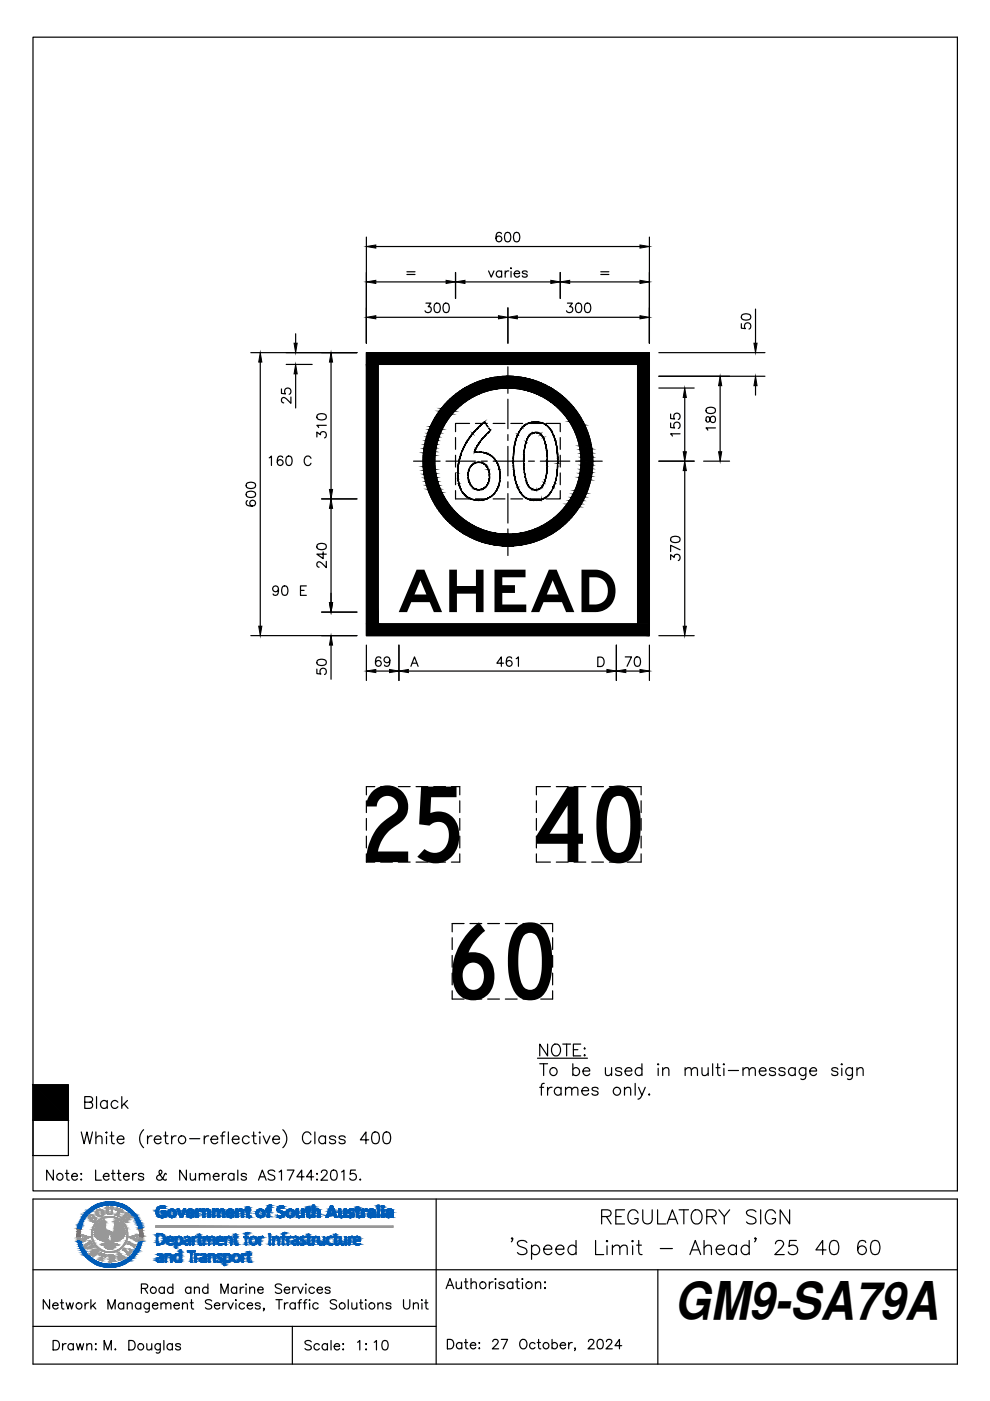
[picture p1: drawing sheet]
<svg xmlns="http://www.w3.org/2000/svg" width="210mm" height="297mm" viewBox="0 0 210 297" stroke-linecap="round" stroke-linejoin="round" font-family="sans-serif">
<defs><g id="words">
<g font-size="22.2">
<text x="76.7" y="182.8">25</text>
<text x="113.2" y="182.8">40</text>
<text x="94.5" y="211.8">60</text>
</g>
<text font-size="12.5" x="84.2" y="129.8">AHEAD</text>
<text font-size="11" x="143" y="279.7">GM9-SA79A</text>
</g></defs>
<g fill="none" stroke="#000" stroke-width=".25">
<path d="M7 7.9h196v244.6h-196zM77.7 50.3v22.5M79.7 52.3h56M79.7 59.8h14.9M86.3 57.6h1.7M86.3 58.2h1.7M96.6 57.8v5.5M98.6 59.8h18.2M103.6 57.4l.6 1.4 .5-1.4M106.3 49.6a.59 .59 0 0 0-.8-.2 1.2 1.2 0 0 0 .2 1.9 .62 .62 0 0 0 .7-.6 .62 .62 0 0 0-.6-.7 .62 .62 0 0 0-.6 .6M106.4 57.7a.64 .64 0 0 0-1-.1 .64 .64 0 0 0 0 1 .64 .64 0 0 0 1-.1M106.4 57.4v1.4"/>
<path d="M107.1 57.4v1.4M107.3 49.4a.65 .65 0 0 1 .9 .3 1.01 1.01 0 0 1-.7 1.6 1.28 1.28 0 0 1-.2-1.9zM107.9 57.4a.63 .63 0 0 0-.8 .6M108.4 56.8v.2zM108.4 57.5v1.3M109 58h1.2a.61 .61 0 0 0-.9-.5 .61 .61 0 0 0-.2 1 .6 .6 0 0 0 1.1 0M109.2 49.4a.65 .65 0 0 1 .9 .3 1.01 1.01 0 0 1-.7 1.6 1.28 1.28 0 0 1-.2-1.9zM111.8 57.7a.62 .62 0 0 0-1.1 0l.3 .3 .7 .2 .1 .3a.6 .6 0 0 1-1.1 0M118.8 57.8v5.5M120.8 59.8h14.9M127.4 57.6h1.7M127.4 58.2h1.7"/>
<path d="M137.7 50.3v22.5M53.2 74.8h22.5M55.2 76.8v56M60.7 77.3h5.5M62.7 70.8v2M62.7 79.3v7.2M70.2 76.8v27M77.7 74.8h60v60h-60zM79.7 67.3h26M80.2 77.3h55v55h-55zM90.3 64.3h1.1l-.6 .7a.67 .67 0 0 1 .5 1.1 .67 .67 0 0 1-1.2-.2M92.3 64.4a.65 .65 0 0 1 1 .3 1.01 1.01 0 0 1-.7 1.6 1.28 1.28 0 0 1-.3-1.9z"/>
<path d="M94.2 64.4a.65 .65 0 0 1 1 .3 1.01 1.01 0 0 1-.7 1.6 1.28 1.28 0 0 1-.3-1.9zM107.7 65.3v7.5M107.7 77.8v3.1M109.7 67.3h26M120.3 64.3h1l-.5 .7a.67 .67 0 0 1 .5 1.1 .67 .67 0 0 1-1.2-.2M122.3 64.4a.65 .65 0 0 1 1 .3 1.01 1.01 0 0 1-.7 1.6 1.28 1.28 0 0 1-.3-1.9zM124.2 64.4a.65 .65 0 0 1 1 .3 1.01 1.01 0 0 1-.7 1.6 1.28 1.28 0 0 1-.3-1.9zM139.7 74.8h22.5M139.7 79.8h22.5M157.2 68.6v1l.8 .1a.71 .71 0 0 1 0-1.1 .71 .71 0 0 1 1.1 .1 .71 .71 0 0 1-.3 1.1M157.3 66.8a1.28 1.28 0 0 1 1.9 .3v.2a1.15 1.15 0 0 1-2 0zM160.2 65.5v7.3"/>
<path d="M57.1 97.1l.5-.4v2M59.7 82.5v.9l.8 .1a.71 .71 0 0 1 0-1.1 .71 .71 0 0 1 1.1 .2 .71 .71 0 0 1-.3 1M59.9 97a.59 .59 0 0 0-.8-.2 1.2 1.2 0 0 0 .3 1.9 .62 .62 0 0 0 .6-.6 .62 .62 0 0 0-.5-.6 .62 .62 0 0 0-.7 .5M60.9 96.8a.65 .65 0 0 1 .9 .3 1.01 1.01 0 0 1-.6 1.6 1.28 1.28 0 0 1-.3-1.9zM61.7 84.2v1.3l-1-.9a.6 .6 0 0 0-.9-.1l-.1 .5 .5 .4M65.9 97.2a.74 .74 0 0 0-.8-.5 .74 .74 0 0 0-.6 .8 .88 .88 0 0 0 .2 .9 .88 .88 0 0 0 .9 .2l.3-.4M67.2 92.7v-1.1l.7 .6a.67 .67 0 0 1 1.1-.5 .67 .67 0 0 1-.2 1.1M67.3 88a1.28 1.28 0 0 1 1.9 .3v.2a1.15 1.15 0 0 1-2 0zM69.2 90.2h-2l.4 .5M87.7 97.8h3.1M92.1 97.8h1.2M94.6 97.8h6.2"/>
<path d="M96.6 92.8v2.5M96.6 96.5v2.5M99.6 89.8h-3v1.7M100.8 89.8h2.5M102.1 97.8h1.2M104.6 97.8h6.2M104.6 89.8h2.5M107.7 82.1v1.3M107.7 84.6v6.3M107.7 92.1v1.3M107.7 94.6v6.3M108.3 89.8h2.5"/>
<path d="M112.1 97.8h1.2M112.1 89.8h2.5M114.6 97.8h6.2M115.8 89.8h3v1.7M118.8 92.8v2.5M118.8 96.5v2.5M122.1 97.8h1.2M124.6 97.8h3.1M139.7 97.8h7.5M139.7 82.3h7.5M142.2 89.7v.9l.8 .1a.71 .71 0 0 1 0-1 .71 .71 0 0 1 1.1 .1 .71 .71 0 0 1-.3 1M142.2 87.8v.9l.8 .1a.71 .71 0 0 1 0-1 .71 .71 0 0 1 1.1 .1 .71 .71 0 0 1-.3 1"/>
<path d="M144.2 92h-2l.4 .5M145.2 84.3v11.5M145.2 99.8v33M149.2 97.8h5.5M149.8 88.4a.75 .75 0 0 0 .2 1.1l.4-.1 .1-.2a.72 .72 0 0 1 .2-.8 .72 .72 0 0 1 .9 0 .81 .81 0 0 1-.3 1.2 1 1 0 0 1-.9-1.2zM149.8 86.6a1.28 1.28 0 0 1 1.9 .3v.2a1.15 1.15 0 0 1-2 0zM151.7 90.7h-2l.4 .5M152.7 81.8v14M160.2 81.8v2M52.3 104.4a1.28 1.28 0 0 1 1.9 .3v.2a1.15 1.15 0 0 1-2 0zM52.3 102.5a1.28 1.28 0 0 1 1.9 .3v.2a1.15 1.15 0 0 1-2 0zM52.5 106.1a.59 .59 0 0 0-.2 .9 1.2 1.2 0 0 0 1.9-.3 .62 .62 0 0 0-.6-.6 .62 .62 0 0 0-.7 .5 .62 .62 0 0 0 .6 .7"/>
<path d="M67.3 115.5a1.28 1.28 0 0 1 1.9 .3v.2a1.15 1.15 0 0 1-2 0zM68.2 105.8h7.5M68.5 117v1.4l-1.3-.9h2M69.2 119v1.4l-1-1a.6 .6 0 0 0-.9-.1l-.1 .6 .5 .4M70.2 107.8v20M96.6 104v1.8h3M96.6 100.3v2.5M100.8 105.8h2.5M104.6 105.8h2.5M107.7 102.1v1.3M107.7 104.6v6.3M107.7 112.1v1.3"/>
<path d="M107.7 114.6v3.2M108.3 105.8h2.5M112.1 105.8h2.5M118.8 104v1.8h-3M118.8 100.3v2.5M142.2 118.7v-1.1l.7 .6a.67 .67 0 0 1 1.1-.5 .67 .67 0 0 1-.2 1.1M142.3 114a1.28 1.28 0 0 1 1.9 .3v.2a1.15 1.15 0 0 1-2 0zM144.2 116.6l-2-1v1.3M53.2 134.8h22.5M59 124.9a.62 .62 0 0 1-.8 .5 .62 .62 0 0 1-.3-1 .62 .62 0 0 1 1 .1 1.8 1.8 0 0 1-.1 1.6 .59 .59 0 0 1-.9-.2M60 124.3a.65 .65 0 0 1 .9 .3 1.01 1.01 0 0 1-.6 1.6 1.28 1.28 0 0 1-.3-1.9zM63.7 125.2h.8"/>
<path d="M64.9 124.2h-1.2v2h1.2M68.2 134.8h7.5M68.2 129.8h7.5M70.2 136.8v7.2M77.7 136.8v7.5M80.8 139.6a.59 .59 0 0 0-.9-.2 1.2 1.2 0 0 0 .3 1.9 .62 .62 0 0 0 .6-.6 .62 .62 0 0 0-.5-.7 .62 .62 0 0 0-.7 .6M82.7 139.9a.62 .62 0 0 1-.9 .6 .62 .62 0 0 1-.2-1 .62 .62 0 0 1 1 .1 1.8 1.8 0 0 1-.2 1.6 .59 .59 0 0 1-.9-.2M84.6 136.8v7.5M108.5 139.6a.59 .59 0 0 0-.9-.2 1.2 1.2 0 0 0 .3 1.9 .62 .62 0 0 0 .7-.6 .62 .62 0 0 0-.6-.7 .62 .62 0 0 0-.7 .6M109.4 139.7l.5-.4v2M126.7 139.3h.7a1.07 1.07 0 0 1 .7 1 1.07 1.07 0 0 1-.7 1h-.7zM130.7 136.8v7.5"/>
<path d="M132.6 139.3h1.3l-1 2M134.8 139.4a.65 .65 0 0 1 .9 .3 1.01 1.01 0 0 1-.7 1.6 1.28 1.28 0 0 1-.2-1.9zM137.7 136.8v7.5M139.7 134.8h7.5M67.2 141.9v.9l.8 .1a.71 .71 0 0 1 0-1.1 .71 .71 0 0 1 1.1 .2 .71 .71 0 0 1-.3 1M67.3 140.1a1.28 1.28 0 0 1 1.9 .2v.2a1.15 1.15 0 0 1-2 0zM79.7 142.3h2.9M86.6 142.3h42.1M87.1 141.3l.8-2 .7 2M87.4 140.6h1M106.8 140.6h-1.5l1-1.3v2M132.7 142.3h3"/>
<path d="M77.7 169.8v2.5M77.7 173.5v2.5M77.7 177.3v2.5M79.5 166.8h-1.8v1.7M80.7 166.8h2.5M84.5 166.8h2.5M88.2 166.8h2.5M92 166.8h2.5M95.7 166.8h1.8v1.7M97.5 169.8v2.5M97.5 173.5v2.5M97.5 177.3v2.5"/>
<path d="M113.7 169.8v2.5M113.7 173.5v2.5M113.7 177.3v2.5M116.7 166.8h-3v1.7M118 166.8h2.5M121.7 166.8h2.5M125.5 166.8h2.5M129.2 166.8h2.5M133 166.8h2.9v1.7M135.9 169.8v2.5M135.9 173.5v2.5M135.9 177.3v2.5"/>
<path d="M77.7 181v1.8h1.8M80.7 182.8h2.5M84.5 182.8h2.5M88.2 182.8h2.5M92 182.8h2.5M95.9 198.8v2.5M97.5 181v1.8h-1.8M98.4 195.8h-2.5v1.8M99.6 195.8h2.5M103.4 195.8h2.5M107.1 195.8h2.5M110.9 195.8h2.5"/>
<path d="M113.7 181v1.8h3M114.6 195.8h2.6v1.8M117.2 198.8v2.5M118 182.8h2.5M121.7 182.8h2.5M125.5 182.8h2.5M129.2 182.8h2.5M135.9 181v1.8h-2.9M95.9 202.6v2.5M95.9 206.3v2.5M95.9 210.1v1.7h2.5M99.6 211.8h2.5"/>
<path d="M103.4 211.8h2.5M107.1 211.8h2.5M110.9 211.8h2.5M117.2 202.6v2.5M117.2 206.3v2.5M117.2 210.1v1.7h-2.6M7 230h7.5v7.5h-7.5zM7 237.5h7.5v7.5h-7.5zM17.2 240l.6 2.5 .6-2.5 .6 2.5 .6-2.5M18 233.7l1.4-.1a.59 .59 0 0 0 0-1l-1.4-.1v2.5h1a.66 .66 0 0 0 .7-.7 .66 .66 0 0 0-.7-.6M20.3 240v2.5M20.5 232.5v2.5"/>
<path d="M22.6 240l.1 .1-.1 .1-.1-.1zM22.7 233.7a.8 .8 0 0 0-1.1-.1 .8 .8 0 0 0 0 1.2 .8 .8 0 0 0 1.1-.2M22.7 233.3v1.7M23.7 240v2l.1 .4 .5 .1M25 233.7a.8 .8 0 0 0-1.2-.1 .8 .8 0 0 0 0 1.2 .8 .8 0 0 0 1.2-.2M25.8 232.5v2.5M26.3 234l.8 1M27 233.3l-1.2 1.2M30.4 239.5a2.57 2.57 0 0 0 0 3.8M35.1 240v2l.1 .4 .5 .1M47.7 240l-.5 .1-.1 .4v2M48.4 240v2.5"/>
<path d="M53.8 240v2l.1 .4 .5 .1M55.1 240l.1 .1-.1 .1-.1-.1zM60 239.5a2.57 2.57 0 0 1 0 3.8M66.8 240v2.5M114 224.4h10.6M114.4 225.5h1.7M114.4 230.5h.9M115.3 225.5v2.5M115.4 229.7l-.5 .1-.1 .4v2M116.1 221.4v2.5l-1.7-2.5v2.5M116.1 230.5v1.7M117.1 230.5a.8 .8 0 0 0-1 .8"/>
<path d="M117.2 221.7a.92 .92 0 0 1 1-.3 .92 .92 0 0 1 .6 .9 1.1 1.1 0 0 1-.2 1.2 1.1 1.1 0 0 1-1.2 .2 1.56 1.56 0 0 1-.2-2zM119 230.9a.8 .8 0 0 0-1.2-.1 .8 .8 0 0 0 0 1.2 .8 .8 0 0 0 1.2-.2M119 230.5v1.7M119.3 221.4h1.7M119.9 231l.6-.5 .6 .1 .1 1.6M119.9 230.5v1.7M120.1 221.4v2.5M121.2 231l.6-.5 .6 .1 .1 1.6M121.5 226.7a.8 .8 0 0 1 1.1-.1 .8 .8 0 0 1 0 1.2 .8 .8 0 0 1-1.1-.1M121.5 225.5v2.5M121.6 222.6h.9M123.1 221.4h-1.5v2.5h1.5"/>
<path d="M123.4 231.3h1.4a.74 .74 0 0 0-.9-.8 .74 .74 0 0 0-.5 1 .77 .77 0 0 0 .5 .7 .77 .77 0 0 0 .9-.4M123.6 227.1h1.4a.74 .74 0 0 0-.8-.8 .74 .74 0 0 0-.6 1 .77 .77 0 0 0 .6 .7 .77 .77 0 0 0 .8-.3M123.8 222.3l.2-.1 .1 .1-.1 .1zM123.8 223.7l.2-.1 .1 .1-.1 .2zM126.8 230.9a.75 .75 0 0 0-1.3 0l.4 .4 .8 .2 .1 .3a.75 .75 0 0 1-1.3 0M128.4 226.4l.1 1.5 .6 .1 .6-.4M129.7 226.4v1.6M131.8 226.7a.75 .75 0 0 0-1.3 0l.1 .3 1.1 .3 .1 .4a.75 .75 0 0 1-1.3 0M132.4 231l.6-.5 .6 .1 .1 1.6M132.4 230.5v1.7M132.5 227.1h1.5a.77 .77 0 0 0-1.1-.7 .77 .77 0 0 0-.2 1.3 .75 .75 0 0 0 1.3 0M134.7 229.7v2.5"/>
<path d="M135.4 230.5l.7 1.7 .7-1.7M136.1 226.7a.8 .8 0 0 0-1.2-.1 .8 .8 0 0 0 0 1.2 .8 .8 0 0 0 1.2-.1M136.1 232.2a.95 .95 0 0 1-.8 .8M136.1 225.5v2.5M137.5 232.1l.1-.1 .2 .1-.2 .1zM139.6 225.5l.1 .2-.1 .1-.2-.1zM139.6 226.5v1.5M140.5 226.8l.6-.4 .6 .1 .1 1.5M140.5 226.4v1.6M145.3 226.8l.6-.4 .6 .1 .1 1.5M145.3 226.4v1.6M146.6 226.8l.6-.4 .6 .1 .1 1.5"/>
<path d="M148.8 226.4l.2 1.5 .6 .1 .5-.4M150.1 226.4v1.6M151.1 225.5v2.5M151.8 226.4h.8M152.2 225.5v2.1l.1 .3 .5 .1M153.5 225.5l.1 .2-.1 .1-.1-.1zM153.5 226.5v1.5M154.4 227h2.2M157.5 226.8l.6-.4 .6 .1 .1 1.5M157.5 226.4v1.6M158.8 226.8l.6-.4 .6 .1 .1 1.5M161 227.1h1.4a.74 .74 0 0 0-.8-.8 .74 .74 0 0 0-.6 1 .77 .77 0 0 0 .6 .7 .77 .77 0 0 0 .8-.3"/>
<path d="M164.4 226.7a.75 .75 0 0 0-1.3 0l.4 .4 .8 .2 .1 .4a.75 .75 0 0 1-1.3 0M166.5 226.7a.75 .75 0 0 0-1.3 0l.3 .4 .8 .2 .2 .4a.75 .75 0 0 1-1.3 0M168.6 226.7a.8 .8 0 0 0-1.2-.1 .8 .8 0 0 0 0 1.2 .8 .8 0 0 0 1.2-.1M168.6 226.4v1.6M170.9 226.4v1.9a.65 .65 0 0 1-.4 .5 .65 .65 0 0 1-.7-.1M170.9 226.7a.8 .8 0 0 0-1.2-.1 .8 .8 0 0 0 0 1.2 .8 .8 0 0 0 1.2-.1M171.7 227.1h1.4a.74 .74 0 0 0-.8-.8 .74 .74 0 0 0-.6 1 .77 .77 0 0 0 .6 .7 .77 .77 0 0 0 .8-.3M177.7 226.7a.75 .75 0 0 0-1.4 0l.2 .3 1 .3 .2 .4a.75 .75 0 0 1-1.4 0M178.5 225.5l.1 .2-.1 .1-.1-.1zM178.5 226.5v1.5M180.7 226.4v1.9a.65 .65 0 0 1-.3 .5 .65 .65 0 0 1-.7-.1M180.7 226.7a.8 .8 0 0 0-1.1-.1 .8 .8 0 0 0 0 1.2 .8 .8 0 0 0 1.1-.1"/>
<path d="M181.7 226.8l.6-.4 .6 .1 .1 1.5M181.7 226.4v1.6M7 254.2h196v35h-196zM11.3 248.1v2.1l-1.4-2.1v2.1M13.9 248.8h.7M14.2 248.1v1.7l.1 .3 .4 .1M15.2 249.4h1.2a.66 .66 0 0 0-.9-.6 .66 .66 0 0 0-.2 1.1 .64 .64 0 0 0 1.1 0M17.1 250.1h.2zM17.2 248.8v.2zM20.3 248.1v2.1h1.2M20.3 241.3l.6-.5 .6 .1 .1 1.6M21.9 249.4h1.2a.66 .66 0 0 0-.9-.6 .66 .66 0 0 0-.2 1.1 .64 .64 0 0 0 1.1 0"/>
<path d="M22.6 240.9v1.6M23.3 240.8h.8M23.6 248.8h.8M23.9 248.1v1.7l.1 .3 .4 .1M24.8 241.6h1.5a.74 .74 0 0 0-.9-.8 .74 .74 0 0 0-.6 1 .77 .77 0 0 0 .6 .7 .77 .77 0 0 0 .9-.4M24.9 248.8h.7M25.2 248.1v1.7l.1 .3 .4 .1M26.2 249.4h1.2a.66 .66 0 0 0-.9-.6 .66 .66 0 0 0-.2 1.1 .64 .64 0 0 0 1.1 0M28.1 248.8v1.4M28.9 248.8a.7 .7 0 0 0-.8 .6M30.5 249.1a.64 .64 0 0 0-1.2 0l.3 .3 .8 .2 .1 .3a.64 .64 0 0 1-1.2 0M31.3 240.8v1.7"/>
<path d="M32.2 240.8a.79 .79 0 0 0-.9 .8M32.7 241.6h1.4a.74 .74 0 0 0-.8-.8 .74 .74 0 0 0-.6 1 .77 .77 0 0 0 .6 .7 .77 .77 0 0 0 .8-.4M34.7 240.8h.9M35.2 249l-.1-.2-.2 .1-.3 .7a.76 .76 0 0 1-.6 .6 .76 .76 0 0 1-.8-.4l.2-.5 .7-.4a.46 .46 0 0 0 .2-.4 .46 .46 0 0 0-.3-.4l-.2 .1a1.79 1.79 0 0 0 .9 1.9l.4 .1 .1-.2M36.4 240.8v1.7M37.3 240.8a.8 .8 0 0 0-.9 .8M39.5 248.1v2.1l-1.4-2.1v2.1M40.2 241.4h2.2M40.3 248.8l.1 1.3 .5 .1 .6-.4M41.5 248.8v1.4M42.3 249.2l.5-.4 .5 .1 .1 1.3M42.3 248.8v1.4"/>
<path d="M43.3 240.8v1.7M43.4 249.2l.5-.4 .5 .1 .1 1.3M44.3 240.8a.79 .79 0 0 0-1 .8M44.7 241.6h1.5a.74 .74 0 0 0-.9-.8 .74 .74 0 0 0-.6 1 .77 .77 0 0 0 .6 .7 .77 .77 0 0 0 .9-.4M45.2 249.4h1.3a.66 .66 0 0 0-1-.6 .66 .66 0 0 0-.2 1.1 .64 .64 0 0 0 1.2 0M46.8 240.8h.8M47.2 248.8v1.4M48 248.8a.7 .7 0 0 0-.8 .6M49.3 241.6h1.4a.74 .74 0 0 0-.9-.8 .74 .74 0 0 0-.5 1 .77 .77 0 0 0 .5 .7 .77 .77 0 0 0 .9-.4M49.6 249.1a.68 .68 0 0 0-1-.1 .68 .68 0 0 0 0 1 .68 .68 0 0 0 1-.1M49.6 248.8v1.4M50.4 248.1v2.1"/>
<path d="M52.2 249.1a.64 .64 0 0 0-1.1 0l.3 .3 .7 .2 .1 .3a.64 .64 0 0 1-1.1 0M52.8 241.2a.8 .8 0 0 0-1.1-.1 .8 .8 0 0 0 0 1.2 .8 .8 0 0 0 1.1-.2M53.4 240.8h.9M54.8 250.2l.8-2.1 .8 2.1M55.1 240.9v1.6M55.1 249.5h1M55.8 240.8l.7 1.7 .7-1.7M57.8 241.6h1.5a.74 .74 0 0 0-.9-.8 .74 .74 0 0 0-.6 1 .77 .77 0 0 0 .6 .7 .77 .77 0 0 0 .9-.4M58.3 248.4a.81 .81 0 0 0-.8-.4 .81 .81 0 0 0-.7 .6l.2 .3 .8 .3a.52 .52 0 0 1 .4 .4 .52 .52 0 0 1-.1 .5 .98 .98 0 0 1-1.3-.2M59.2 248.5l.5-.4v2.1M60.9 248.1h1.4l-1 2.1M64.5 249.5h-1.6l1.1-1.4v2.1"/>
<path d="M65.9 240.6a.92 .92 0 0 0-1-.6 .92 .92 0 0 0-.8 .9 1.09 1.09 0 0 0 .3 1.2 1.09 1.09 0 0 0 1.2 .3l.3-.5M66.5 249.5h-1.5l1-1.4v2.1M67.1 250.1h.2zM67.2 248.8v.2zM68.1 248.6l.2-.4a.69 .69 0 0 1 1 .1 .69 .69 0 0 1-.2 .9l-1.1 1h1.5M69 241.2a.8 .8 0 0 0-1.2-.1 .8 .8 0 0 0 0 1.2 .8 .8 0 0 0 1.2-.2M69 240.8v1.7M70.4 248.2a.7 .7 0 0 1 1 .3 1.75 1.75 0 0 1-.2 1.6 .7 .7 0 0 1-1-.3 1.79 1.79 0 0 1 .2-1.6zM71.2 241.2a.75 .75 0 0 0-1.4 0l.4 .4 .8 .2 .2 .3a.77 .77 0 0 1-1.4 0M72.4 248.5l.5-.4v2.1M73.2 241.2a.75 .75 0 0 0-1.3 0l.3 .4 .9 .2 .1 .3a.77 .77 0 0 1-1.3 0M75.4 248.1h-1.1l-.1 .9a.75 .75 0 0 1 1.2 0 .75 .75 0 0 1-.2 1.1 .75 .75 0 0 1-1.1-.3"/>
<path d="M76.3 250.1h.2zM78.2 241.7h-1.8l1.2-1.7v2.5M79.1 240.1a.81 .81 0 0 1 1.2 .4 2.07 2.07 0 0 1-.2 1.9 .82 .82 0 0 1-1.2-.4 2.11 2.11 0 0 1 .2-1.9zM81.5 240.1a.81 .81 0 0 1 1.2 .4 2.07 2.07 0 0 1-.2 1.9 .82 .82 0 0 1-1.2-.4 2.11 2.11 0 0 1 .2-1.9zM92.5 254.2v35M127.6 257.9h1.3l.4-.1a.69 .69 0 0 0 0-1.2l-1.7-.1v3M128.6 257.9l1 1.6M130.6 257.9h1.1M132.4 256.5h-1.8v3h1.8M135.3 257.2a1.1 1.1 0 0 0-1.3-.7 1.1 1.1 0 0 0-.9 1.1 1.31 1.31 0 0 0 .3 1.5 1.31 1.31 0 0 0 1.5 .3l.4-.6v-.4h-.7M136.3 256.5v2.1a1.01 1.01 0 0 0 1 .9 1.01 1.01 0 0 0 1-.9v-2.1M139.4 256.5v3h1.7"/>
<path d="M141.4 259.5l1.2-3 1.1 3M141.8 258.5h1.5M144 256.5h2M145 256.5v3M146.8 256.9a1.11 1.11 0 0 1 1.3-.4 1.11 1.11 0 0 1 .7 1.1 1.31 1.31 0 0 1-.2 1.5 1.31 1.31 0 0 1-1.5 .3 1.87 1.87 0 0 1-.3-2.5zM149.8 257.9h1.3l.5-.1a.69 .69 0 0 0 0-1.2l-1.8-.1v3M150.8 257.9l1 1.6M152.4 256.5l1.2 1.4v1.6M154.7 256.5l-1.1 1.4M160.3 256.9a1.33 1.33 0 0 0-2 0 .78 .78 0 0 0 .5 .9l.9 .3a.73 .73 0 0 1 .6 .5 .73 .73 0 0 1-.3 .8 1.4 1.4 0 0 1-1.7-.3M161.3 256.5v3M164.4 257.2a1.11 1.11 0 0 0-1.2-.7 1.11 1.11 0 0 0-.9 1.1 1.31 1.31 0 0 0 .3 1.5 1.31 1.31 0 0 0 1.4 .3l.4-.6v-.4h-.7"/>
<path d="M167.4 256.5v3l-2-3v3M7 269.2h196M10.5 275.6v1.9l-1.3-1.9v1.9M11.2 276.8h1.1a.61 .61 0 0 0-.8-.5 .61 .61 0 0 0-.2 1 .6 .6 0 0 0 1 0M12.8 276.2h.7M13.1 275.6v1.6l.1 .2 .4 .1M14 276.2l.4 1.3 .4-1.3 .4 1.3 .4-1.3M18 276.2v1.3M18.8 276.2a.65 .65 0 0 0-.8 .6M19.3 275.6v1.9M19.7 276.8l.6 .7M20.2 276.2l-.9 1"/>
<path d="M22.9 277.5v-1.9l.8 1.9 .7-1.9v1.9M26.2 276.5a.64 .64 0 0 0-.9-.1 .64 .64 0 0 0 0 1 .64 .64 0 0 0 .9-.1M26.2 276.2v1.3M27 276.6l.5-.4 .4 .1 .1 1.2M27 276.2v1.3M29.8 276.5a.64 .64 0 0 0-.9-.1 .64 .64 0 0 0 0 1 .64 .64 0 0 0 .9-.1M29.8 276.2v1.3M30 273.2l1.1-.1 .2-.3-.1-.4-.4-.2h-.8v2M30.6 273.2l.7 1M31.7 276.2v1.5a.52 .52 0 0 1-.4 .5 .52 .52 0 0 1-.5-.1M31.7 276.5a.64 .64 0 0 0-1-.1 .64 .64 0 0 0 0 1 .64 .64 0 0 0 1-.1M32.3 276.8h1.2a.61 .61 0 0 0-.9-.5 .61 .61 0 0 0-.2 1 .6 .6 0 0 0 1.1 0"/>
<path d="M34.1 276.6l.5-.4 .5 .1 .1 1.2M34.1 276.2v1.3M34.8 273.2a.64 .64 0 0 0-.9-.1 .64 .64 0 0 0 0 .9 .64 .64 0 0 0 .9-.1M34.8 272.9v1.3M35.2 276.6l.5-.4 .4 .1 .1 1.2M36.7 273.2a.64 .64 0 0 0-1-.1 .64 .64 0 0 0 0 .9 .64 .64 0 0 0 1-.1M36.7 272.2v2M36.9 276.8h1.1a.61 .61 0 0 0-.8-.5 .61 .61 0 0 0-.2 1 .6 .6 0 0 0 1 0M38.7 276.6l.5-.4 .4 .1 .1 1.2M38.7 276.2v1.3M40.3 276.2h.7M40.5 273.2a.64 .64 0 0 0-1-.1 .64 .64 0 0 0 0 .9 .64 .64 0 0 0 1-.1"/>
<path d="M40.5 272.9v1.3M40.6 275.6v1.6l.1 .2 .4 .1M41.2 273.3l.5-.4 .5 .1 .1 1.2M41.2 272.9v1.3M44.1 273.2a.64 .64 0 0 0-1-.1 .64 .64 0 0 0 0 .9 .64 .64 0 0 0 1-.1M44.1 272.2v2M44.9 275.8a.75 .75 0 0 0-.7-.3 .75 .75 0 0 0-.6 .5l.1 .3 .8 .3a.49 .49 0 0 1 .4 .4 .49 .49 0 0 1-.2 .4 .92 .92 0 0 1-1.1-.1M45.5 276.8h1.1a.61 .61 0 0 0-.9-.5 .61 .61 0 0 0-.1 1 .6 .6 0 0 0 1 0M46.8 274.2v-2l.8 2 .8-2v2M47.3 276.2v1.3M48 276.2a.65 .65 0 0 0-.7 .6M48.3 276.2l.6 1.3 .6-1.3"/>
<path d="M50 275.6v.1zM50 276.3v1.2M50.2 273.2a.64 .64 0 0 0-1-.1 .64 .64 0 0 0 0 .9 .64 .64 0 0 0 1-.1M50.2 272.9v1.3M50.9 272.9v1.3M51.7 272.9a.64 .64 0 0 0-.8 .6M51.8 276.5a.64 .64 0 0 0-.9-.1 .64 .64 0 0 0 0 1 .64 .64 0 0 0 .9-.1M52.2 272.2v.2zM52.2 273v1.2M52.4 276.8h1.2a.61 .61 0 0 0-.9-.5 .61 .61 0 0 0-.2 1 .6 .6 0 0 0 1.1 0M52.9 273.3l.5-.4 .5 .1 .1 1.2M52.9 272.9v1.3"/>
<path d="M54.7 273.5h1.1a.61 .61 0 0 0-.9-.6 .61 .61 0 0 0-.2 1 .6 .6 0 0 0 1.1 0M55.2 276.5a.62 .62 0 0 0-1.1 0l.3 .3 .7 .2 .1 .3a.6 .6 0 0 1-1.1 0M56 277.4h-.2h.2l-.2 .5M58.5 275.6h1.3M59.2 275.6v1.9M59.7 272.5a.75 .75 0 0 0-.7-.3 .75 .75 0 0 0-.6 .5l.2 .3 .7 .3a.49 .49 0 0 1 .4 .3 .49 .49 0 0 1-.2 .5 .92 .92 0 0 1-1.1-.2M60.3 273.5h1.1a.61 .61 0 0 0-.9-.6 .61 .61 0 0 0-.1 1 .6 .6 0 0 0 1 0M60.3 276.2v1.3M61.1 276.2a.65 .65 0 0 0-.8 .6M62.1 272.9v1.3M62.6 276.5a.64 .64 0 0 0-.9-.1 .64 .64 0 0 0 0 1 .64 .64 0 0 0 .9-.1M62.6 276.2v1.3"/>
<path d="M62.8 272.9a.64 .64 0 0 0-.7 .6M63.1 272.9l.6 1.3 .6-1.3M63.2 276.2h.6M63.9 275.6h-.3l-.1 .3v1.6M64.3 276.2h.7M64.8 272.2v.2zM64.8 273v1.2M65.1 275.6h-.4l-.1 .3v1.6M65.6 275.6v.1zM65.6 276.3v1.2M66.7 273.2a.64 .64 0 0 0-1-.1 .64 .64 0 0 0 0 .9 .64 .64 0 0 0 1-.1M67.2 273.5h1.2a.61 .61 0 0 0-.9-.6 .61 .61 0 0 0-.2 1 .6 .6 0 0 0 1.1 0"/>
<path d="M67.5 276.5a.64 .64 0 0 0-1-.1 .64 .64 0 0 0 0 1 .64 .64 0 0 0 1-.1M70 273.2a.6 .6 0 0 0-1.1 0l.3 .3 .7 .1 .1 .3a.6 .6 0 0 1-1.1 0M71.4 275.8a.75 .75 0 0 0-.8-.3 .75 .75 0 0 0-.6 .5l.2 .3 .8 .3a.49 .49 0 0 1 .3 .4 .49 .49 0 0 1-.1 .4 .92 .92 0 0 1-1.2-.1M73.8 275.6v1.9M74.6 276.2l.1 1.2 .5 .1 .4-.3M75.6 276.2v1.3M76.2 276.2h.7M76.5 275.6v1.6l.1 .2 .4 .1M77.6 275.6v.1zM77.6 276.3v1.2M80.1 276.6l.5-.4 .5 .1 .1 1.2M80.1 276.2v1.3"/>
<path d="M82.9 276.5a.62 .62 0 0 0-1.1 0l.3 .3 .7 .2 .1 .3a.6 .6 0 0 1-1.1 0M85.6 275.6v1.4a.67 .67 0 0 0 .6 .6 .67 .67 0 0 0 .7-.6v-1.4M87.7 276.6l.4-.4 .5 .1 .1 1.2M87.7 276.2v1.3M89.5 275.6v.1zM89.5 276.3v1.2M90 276.2h.7M90.3 275.6v1.6l.1 .2 .4 .1M94.6 273.2l.8-2.1 .8 2.1M94.9 272.5h1M96.7 271.8l.1 1.3 .5 .1 .5-.4M97.8 271.8v1.4"/>
<path d="M98.5 271.8h.7M98.8 271.1v1.7l.1 .3 .4 .1M99.9 272.2l.5-.4 .5 .1 .1 1.3M99.9 271.1v2.1M103.7 271.8v1.4M104.6 271.8a.7 .7 0 0 0-.9 .6M105.1 271.1v.2zM105.1 271.9v1.3M106.9 272.1a.64 .64 0 0 0-1.1 0l.3 .3 .7 .2 .1 .3a.64 .64 0 0 1-1.1 0M108.7 262.6l-.1 .1-.2-.1 .2-.2a.56 .56 0 0 1-.2 .9M108.7 272.1a.68 .68 0 0 0-1-.1 .68 .68 0 0 0 0 1 .68 .68 0 0 0 1-.1M108.7 271.8v1.4"/>
<path d="M109.3 271.8h.8M109.7 271.1v1.7l.1 .3 .4 .1M110.8 271.1v.2zM110.8 271.9v1.3M111.7 263.4a1.33 1.33 0 0 0-2 0 .75 .75 0 0 0 .6 .9l.8 .3a.74 .74 0 0 1 .6 .5 .74 .74 0 0 1-.3 .8 1.39 1.39 0 0 1-1.7-.3M112.7 264.4a.96 .96 0 0 1 1.4-.1 .96 .96 0 0 1 0 1.4 .96 .96 0 0 1-1.4-.1M112.7 264v3M113.5 272.2l.5-.4 .5 .1 .1 1.3M113.5 271.8v1.4M115.3 264.9h1.7a.89 .89 0 0 0-1-.9 .89 .89 0 0 0-.7 1.1 .92 .92 0 0 0 .7 .9 .92 .92 0 0 0 1-.4M115.5 271.9h.2zM115.5 273.1h.2z"/>
<path d="M117.8 264.9h1.8a.89 .89 0 0 0-1.1-.9 .89 .89 0 0 0-.7 1.1 .92 .92 0 0 0 .7 .9 .92 .92 0 0 0 1.1-.4M122.1 264.4a.96 .96 0 0 0-1.4-.1 .96 .96 0 0 0 0 1.4 .96 .96 0 0 0 1.4-.1M122.1 263v3M126.3 263v3h1.7M128.7 263l.2 .1-.2 .2-.1-.2zM128.7 264.1v1.9M129.8 264.6l.8-.6 .7 .1 .1 .5v1.4M129.8 264v2M131.4 264.6l.7-.6 .8 .1 .1 1.9M134.1 263l.2 .1-.2 .2-.1-.2zM134.1 264.1v1.9M135 264h1"/>
<path d="M135.4 263v2.4l.2 .5 .5 .1M139.5 269.2v20M140 264.7h2.6M146.3 266l1.1-3 1.2 3M146.7 265h1.4M149.3 264.6l.7-.6 .7 .1 .1 1.9M149.3 263v3M151.8 264.9h1.8a.89 .89 0 0 0-1.1-.9 .89 .89 0 0 0-.7 1.1 .92 .92 0 0 0 .7 .9 .92 .92 0 0 0 1.1-.4M156.1 264.4a.96 .96 0 0 0-1.4-.1 .96 .96 0 0 0 0 1.4 .96 .96 0 0 0 1.4-.1M156.1 264v2M158.8 264.4a.96 .96 0 0 0-1.4-.1 .96 .96 0 0 0 0 1.4 .96 .96 0 0 0 1.4-.1M158.8 263v3"/>
<path d="M160.3 262.6l-.2 .1-.1-.1 .1-.2a.56 .56 0 0 1-.1 .9M164.4 263.7a.73 .73 0 0 1 .6-.7h.6a.74 .74 0 0 1 .4 1.1l-1.7 1.9h2M168.8 263h-1.4l-.1 1.3a1.06 1.06 0 0 1 1.6 0 1.06 1.06 0 0 1-.2 1.6 1.06 1.06 0 0 1-1.6-.5M175.1 265h-2.1l1.4-2v3M176.3 263.1a.98 .98 0 0 1 1.4 .5 2.52 2.52 0 0 1-.3 2.3 .98 .98 0 0 1-1.4-.5 2.52 2.52 0 0 1 .3-2.3zM183.6 263.4a.89 .89 0 0 0-1.3-.3 2.3 2.3 0 0 0 0 2.8 .93 .93 0 0 0 1.3-.5 .93 .93 0 0 0-.6-1.2 .93 .93 0 0 0-1.2 .8M185 263.1a.98 .98 0 0 1 1.4 .5 2.44 2.44 0 0 1-.3 2.3 .98 .98 0 0 1-1.4-.5 2.52 2.52 0 0 1 .3-2.3zM7 281.2h85.5M11.3 284.2h.6a1.07 1.07 0 0 1 .7 1 1.07 1.07 0 0 1-.7 1h-.6zM13.3 284.9v1.3M14 284.9a.64 .64 0 0 0-.7 .6M15.5 285.2a.64 .64 0 0 0-.9-.1 .64 .64 0 0 0 0 .9 .64 .64 0 0 0 .9-.1"/>
<path d="M15.5 284.9v1.3M16.2 284.9l.4 1.3 .4-1.3 .4 1.3 .3-1.3M18.4 285.3l.5-.4 .5 .1 .1 1.2M18.4 284.9v1.3M20.3 284.9v.2zM20.3 286v.2zM22.1 286.2v-2l.7 2 .8-2v2M24.5 286v.2zM27.3 284.2h.7a1.07 1.07 0 0 1 .7 1 1.07 1.07 0 0 1-.7 1h-.7zM31.1 284.9l.1 1.2 .5 .1 .5-.4M32.2 284.9v1.3M34 284.9v1.5a.52 .52 0 0 1-.3 .5 .52 .52 0 0 1-.6-.1"/>
<path d="M34 285.2a.64 .64 0 0 0-1-.1 .64 .64 0 0 0 0 .9 .64 .64 0 0 0 1-.1M34.7 284.2v2M36.6 285.2a.64 .64 0 0 0-1-.1 .64 .64 0 0 0 0 .9 .64 .64 0 0 0 1-.1M36.6 284.9v1.3M38.3 285.2a.6 .6 0 0 0-1.1 0l.3 .3 .7 .1 .1 .3a.6 .6 0 0 1-1.1 0M62 281.2v8M66 284.5a.75 .75 0 0 0-.7-.3 .75 .75 0 0 0-.6 .5l.2 .3 .7 .3a.49 .49 0 0 1 .4 .3 .49 .49 0 0 1-.2 .5 .92 .92 0 0 1-1.1-.2M67.7 285.2a.64 .64 0 0 0-.9-.1 .64 .64 0 0 0 0 .9 .64 .64 0 0 0 .9-.1M69.4 285.2a.64 .64 0 0 0-.9-.1 .64 .64 0 0 0 0 .9 .64 .64 0 0 0 .9-.1M69.4 284.9v1.3M70.2 284.2v2M70.9 285.5h1.1a.61 .61 0 0 0-.9-.6 .61 .61 0 0 0-.1 1 .6 .6 0 0 0 1 0"/>
<path d="M72.8 284.9v.2zM72.8 286v.2zM75.8 284.6l.5-.4v2M77.5 285h.2zM77.5 286.1h.2zM79.3 284.6l.5-.4v2M81.2 284.3a.65 .65 0 0 1 1 .3 1.01 1.01 0 0 1-.7 1.6 1.28 1.28 0 0 1-.3-1.9zM94.9 284h.6a1.07 1.07 0 0 1 .7 1 1.07 1.07 0 0 1-.7 1h-.6zM97.9 284.9a.64 .64 0 0 0-.9-.1 .64 .64 0 0 0 0 1 .64 .64 0 0 0 .9-.1M97.9 284.6v1.4M98.5 284.6h.6M98.8 284v1.6l.1 .3 .3 .1"/>
<path d="M99.7 285.2h1.2a.61 .61 0 0 0-.9-.5 .61 .61 0 0 0-.2 1 .6 .6 0 0 0 1.1 0M101.5 284.7h.2zM101.5 285.9h.2zM104.5 284.5l.4-.5 .6 .2a.62 .62 0 0 1-.2 .8l-.9 1h1.3M106.3 284h1.3l-.9 2M110.4 284.3a.74 .74 0 0 1 .8-.3 .74 .74 0 0 1 .5 .7 .88 .88 0 0 1-.2 1 .88 .88 0 0 1-.9 .2 1.24 1.24 0 0 1-.2-1.6zM113.4 284.9a.64 .64 0 0 0-.9-.1 .64 .64 0 0 0 0 1 .64 .64 0 0 0 .9-.1M113.9 284.6h.7M114.2 284v1.6l.1 .3 .4 .1M117.1 284.9a.64 .64 0 0 1 .9-.1 .64 .64 0 0 1 0 1 .64 .64 0 0 1-.9-.1M117.1 284v2M118.8 285.2h1.1a.61 .61 0 0 0-.9-.5 .61 .61 0 0 0-.1 1 .6 .6 0 0 0 1 0"/>
<path d="M120.6 284.6v1.4M121.3 284.6a.64 .64 0 0 0-.7 .6M122 285.9h-.2h.2l-.2 .5M124.8 284.5l.3-.5 .7 .2a.62 .62 0 0 1-.2 .8l-.9 1h1.3M126.9 284.1a.65 .65 0 0 1 .9 .3 1.01 1.01 0 0 1-.7 1.6 1.28 1.28 0 0 1-.2-1.9zM128.6 284.5l.4-.5 .6 .2a.62 .62 0 0 1-.2 .8l-.9 1h1.3M131.8 285.3h-1.4l.9-1.3v2"/>
<circle cx="107.7" cy="97.8" r="18"/>
<circle cx="107.7" cy="97.8" r="15.5"/>
<circle cx="117.3" cy="227.2" r=".83"/>
<circle cx="130.8" cy="231.3" r=".83"/>
<circle cx="12.7" cy="249.5" r=".71"/>
<circle cx="38.6" cy="241.6" r=".83"/>
<circle cx="16.7" cy="276.9" r=".66"/>
<circle cx="32.5" cy="273.5" r=".66"/>
<circle cx="72.6" cy="276.9" r=".66"/>
<circle cx="78.8" cy="276.9" r=".66"/>
<circle cx="102.4" cy="272.5" r=".71"/>
<circle cx="112.2" cy="272.5" r=".71"/>
<circle cx="29.8" cy="285.5" r=".66"/>
<circle cx="115.8" cy="285.3" r=".66"/>
</g>
<g fill="#000" stroke="#000" stroke-width=".21">
<path d="M77.7 52.3l2-.4v.7zM77.7 59.8l2-.4v.7zM94.6 59.4l2 .4-2 .3zM96.6 59.8l2-.4v.7zM116.8 59.4l2 .4-2 .3zM118.8 59.8l2-.4v.7zM135.7 51.9l2 .4-2 .3zM135.7 59.4l2 .4-2 .3zM55.2 74.8l.3 2h-.6zM62.3 72.8h.7l-.3 2zM62.7 77.3l.3 2h-.7zM70.2 74.8l.3 2h-.7z"/>
<path d="M77.7 67.3l2-.4v.7zM105.7 66.9l2 .4-2 .3zM107.7 67.3l2-.4v.7zM135.7 66.9l2 .4-2 .3zM159.9 72.8h.6l-.3 2zM103.8 96.5h.1zM112.5 92v.1zM145.2 97.8l.3 2h-.6zM144.9 95.8h.6l-.3 2zM145.2 82.3l.3 2h-.6zM152.4 95.8h.6l-.3 2zM152.7 79.8l.3 2h-.6z"/>
<path d="M160.2 79.8l.3 2h-.6zM70.2 105.8l.3 2h-.7zM69.8 103.8h.7l-.3 2zM54.9 132.8h.6l-.3 2zM69.8 127.8h.7l-.3 2zM70.2 134.8l.3 2h-.7zM144.9 132.8h.6l-.3 2zM77.7 142.3l2-.4v.7zM82.6 141.9l2 .4-2 .3zM84.6 142.3l2-.4v.7zM128.7 141.9l2 .4-2 .3zM130.7 142.3l2-.4v.7z"/>
<path d="M135.7 141.9l2 .4-2 .3z"/>
<path d="M77.7 77.3l2.5 55v-55zM77.7 77.3l2.5 55h-2.5z"/>
<path d="M107.3 79.8h1.7zM106.4 79.8h2.6z"/>
<path d="M106.4 79.8l3.5 .1zM105.5 79.9h4.4z"/>
<path d="M105.5 79.9l5.2 .1-.8-.1zM104.7 80l.8-.1 5.2 .1z"/>
<path d="M77.7 74.8l60 2.5v-2.5zM77.7 74.8l60 2.5h-60z"/>
<path d="M135.2 77.3l2.5 55v-55zM135.2 77.3l2.5 55h-2.5z"/>
<path d="M89.7 97.4l2.5 .4v-.4zM89.7 97.4l2.5 .4h-2.5z"/>
<path d="M89.7 97.8l2.5 .4v-.4zM89.7 97.8l2.5 .4h-2.5z"/>
<path d="M89.7 98.2l2.5 .4v-.4zM89.7 98.2l2.5 .4h-2.5z"/>
<path d="M89.7 96.9l2.5 .5v-.5zM89.7 96.9l2.5 .5h-2.5z"/>
<path d="M89.7 98.6l2.5 .4v-.4zM89.7 98.6l2.5 .4h-2.5z"/>
<path d="M89.7 96.6l2.5 .3v-.3zM89.7 96.6l2.5 .3h-2.5z"/>
<path d="M89.7 99l2.6 .5-.1-.5zM89.7 99l2.6 .5h-2.5z"/>
<path d="M89.8 96l2.4 .6 .1-.6zM89.8 96l2.4 .6h-2.5z"/>
<path d="M89.8 99.5l2.5 .3v-.3zM89.8 99.5l2.5 .3h-2.5z"/>
<path d="M89.8 95.8l2.5 .2v-.2zM89.8 95.8l2.5 .2h-2.5z"/>
<path d="M89.8 99.8l2.6 .6-.1-.6zM89.8 99.8l2.6 .6h-2.5z"/>
<path d="M89.9 95.2l2.4 .6 .1-.6zM89.9 95.2l2.4 .6h-2.5z"/>
<path d="M89.9 95l2.5 .2v-.2zM89.9 95l2.5 .2h-2.5z"/>
<path d="M90 94.3l2.4 .7 .2-.7zM90 94.3l2.4 .7h-2.5z"/>
<path d="M90.1 94.2l2.5 .1v-.1zM90.1 94.2l2.5 .1h-2.6z"/>
<path d="M90.2 93.5l2.4 .7 .2-.7zM90.2 93.5l2.4 .7h-2.5z"/>
<path d="M90.2 93.4h2.6zM90.2 93.4l2.6 .1z"/>
<path d="M90.4 92.6l2.4 .8 .3-.8zM90.4 92.6l2.4 .8h-2.6z"/>
<path d="M90.4 92.6h2.7zM90.4 92.6h2.7z"/>
<path d="M90.7 91.9l2.4 .7 .2-.7zM90.7 91.9l2.4 .7h-2.7z"/>
<path d="M90.7 91.8h2.7zM90.7 91.8l2.6 .1z"/>
<path d="M91 91.2l2.4 .6 .3-.6zM91 91.2l2.4 .6h-2.7z"/>
<path d="M91 91l2.7 .2 .1-.2zM91 91l2.7 .2h-2.7z"/>
<path d="M91.2 90.4l2.6 .6 .2-.6zM91.2 90.4l2.6 .6h-2.8z"/>
<path d="M91.4 90.2l2.6 .2 .2-.2zM91.4 90.2l2.6 .2h-2.8z"/>
<path d="M91.6 89.7l2.6 .5 .2-.5zM91.6 89.7l2.6 .5h-2.8z"/>
<path d="M91.7 89.4l2.7 .3 .2-.3zM91.7 89.4l2.7 .3h-2.8z"/>
<path d="M91.9 89.1l2.7 .3 .3-.3zM91.9 89.1l2.7 .3h-2.9z"/>
<path d="M92.2 88.6l2.7 .5 .3-.5zM92.2 88.6l2.7 .5h-3z"/>
<path d="M92.3 88.4l2.9 .2 .1-.2zM92.3 88.4l2.9 .2h-3z"/>
<path d="M92.6 87.9l2.7 .5 .4-.5zM92.6 87.9l2.7 .5h-3z"/>
<path d="M92.7 87.8l3 .1 .1-.1zM92.7 87.8l3 .1h-3.1z"/>
<path d="M93.1 87.2l2.7 .6 .6-.6zM93.1 87.2l2.7 .6h-3.1z"/>
<path d="M93.1 87.2h3.3zM93.1 87.2h3.3z"/>
<path d="M93.6 86.6l2.8 .6 .5-.6zM93.6 86.6l2.8 .6h-3.3z"/>
<path d="M93.7 86.5h3.3zM93.7 86.5l3.2 .1h-3.3z"/>
<path d="M97 99.6l.1 .2zM97 99.6l.1 .2zM97 99.8l.1 .2zM97 99.8l.1 .2zM97 100l.1 .3zM97 100l.1 .3z"/>
<path d="M97.1 98.8v.3zM97.1 98.8v.3zM97.1 99v.3zM97.1 99v.3z"/>
<path d="M97.3 97.8v.3zM97.3 97.8v.3zM97.2 98.1l.1 .2zM97.2 98.1l.1 .2z"/>
<path d="M97.5 83h5.6zM97.5 83h5.6z"/>
<path d="M97.4 97.2l.1 .2zM97.4 97.2l.1 .2zM97.4 97.4v.1zM97.4 97.4v.1z"/>
<path d="M94 86.1l3 .4 .5-.4zM94 86.1l3 .4h-3.3z"/>
<path d="M97.5 96.9v.1zM97.5 96.9v.1zM97.5 97v.2zM97.5 97v.2z"/>
<path d="M94.2 85.8l3.3 .3 .3-.3zM94.2 85.8l3.3 .3h-3.5z"/>
<path d="M97.8 96v.1zM97.8 96v.1zM97.8 96.1v.2zM97.8 96.1v.2zM97.7 96.3v.2zM97.7 96.3v.2z"/>
<path d="M94.5 85.5l3.3 .3 .4-.3zM94.5 85.5l3.3 .3h-3.6z"/>
<path d="M98.2 95.2l-.1 .2zM98.2 95.2l-.1 .2zM98.1 95.4l-.1 .2zM98.1 95.4l-.1 .2z"/>
<path d="M94.8 85.2l3.4 .3 .4-.3zM94.8 85.2l3.4 .3h-3.7z"/>
<path d="M98.6 94.3v.1zM98.6 94.3v.1zM98.6 94.3l-.1 .2zM98.6 94.3l-.1 .2zM98.5 94.5l-.1 .2zM98.5 94.5l-.1 .2zM98.4 94.7v.1zM98.4 94.7v.1z"/>
<path d="M94.9 85.1l3.7 .1 .2-.1zM94.9 85.1l3.7 .1h-3.8z"/>
<path d="M99 93.5v.2zM99 93.5v.2zM98.9 93.7l-.1 .3zM98.9 93.7l-.1 .3z"/>
<path d="M99.4 99.6v.3zM99.4 99.6v.3z"/>
<path d="M99.5 99.4l-.1 .3zM99.5 99.4l-.1 .3zM99.5 99.3v.1zM99.5 99.3v.1z"/>
<path d="M95.4 84.6l3.4 .5 .7-.5zM94.9 85.1l.5-.5 3.4 .5z"/>
<path d="M95.4 84.6h4.1zM95.4 84.6h4.1z"/>
<path d="M99.6 92.7l-.1 .2zM99.6 92.7l-.1 .2zM99.5 92.9l-.1 .2zM99.5 92.9l-.1 .2z"/>
<path d="M99.9 98.8l-.1 .2zM99.9 98.8l-.1 .2z"/>
<path d="M100 98.7l-.1 .1zM100 98.7l-.1 .1z"/>
<path d="M100 98.7l.1-.2zM100.1 98.5l-.1 .2z"/>
<path d="M95.9 84.2l3.6 .4 .7-.4zM95.4 84.6l.5-.4 3.6 .4z"/>
<path d="M100.2 91.9l-.1 .2zM100.2 91.9l-.1 .2zM100 92.1l-.1 .2zM100 92.1l-.1 .2zM99.9 92.3v.1zM99.9 92.3v.1z"/>
<path d="M100.4 98.3l.2-.1zM100.4 98.4l.2-.2zM100.6 98.2l.2-.1zM100.6 98.3l.2-.2z"/>
<path d="M96.1 84l4.1 .2 .4-.2zM95.9 84.2l.2-.2 4.1 .2z"/>
<path d="M100.5 91.5l-.1 .2zM100.5 91.5l-.1 .2z"/>
<path d="M100.6 95.6v.1zM100.6 95.6v.1zM100.7 95.4v.2zM100.7 95.4v.2zM100.8 95.1v.3zM100.8 95.1v.3z"/>
<path d="M100.8 98.1h.2zM100.8 98.2l.2-.1z"/>
<path d="M100.8 91.2l-.1 .2zM100.8 91.2l-.1 .2zM100.7 91.4l-.1 .2zM100.7 91.4l-.1 .2z"/>
<path d="M96.3 83.8l4.3 .2 .3-.2zM96.1 84l.2-.2 4.3 .2z"/>
<path d="M101.1 94.7l-.1 .2zM101.1 94.7l-.1 .2zM101.3 94.4l-.2 .2zM101.3 94.4l-.1 .2zM101.3 94.3v.1zM101.3 94.3v.1z"/>
<path d="M101 95.8l.2 .1zM101 95.8l.2 .1zM100.6 95.9l.4-.1zM100.6 95.9h.4z"/>
<path d="M101.3 98h.2zM101.3 98.1l.2-.1zM101.5 98h.2zM101.5 98.1l.2-.1z"/>
<path d="M101.7 93.8l-.2 .2zM101.7 93.8l-.2 .2zM101.8 93.6l-.1 .2zM101.8 93.6l-.1 .2zM101.9 93.5l-.1 .1zM101.9 93.5l-.1 .1z"/>
<path d="M101.5 90.5l-.1 .2zM101.3 90.7l.2-.2zM101.3 90.7l-.1 .2zM101.3 90.7l-.1 .2zM101.2 90.8l-.1 .2zM101.2 90.8l-.1 .2z"/>
<path d="M96.7 83.5l4.2 .3 .7-.3zM96.3 83.8l.4-.3 4.2 .3z"/>
<path d="M96.8 83.5h4.9zM96.8 83.5h4.8z"/>
<path d="M101.8 98l.1 .1zM101.7 98.1h.2z"/>
<path d="M102.2 93.1l-.1 .2zM102.2 93.1l-.1 .2zM102.3 92.9l-.1 .3zM102.3 92.9l-.1 .3zM102.5 92.8l-.1 .2zM102.5 92.8l-.1 .2z"/>
<path d="M102.1 90l-.2 .2zM101.9 90.2l.2-.2zM101.9 90.2l-.1 .1zM101.7 90.3l.2-.1z"/>
<path d="M102 95.8l.1 .1zM102 95.8l.1 .1zM101.5 95.8h.5zM101.5 95.8l.5 .1z"/>
<path d="M102.2 89.9l-.1 .1zM102.1 90l.1-.1z"/>
<path d="M102.2 98.1l.2 .1zM102.2 98.2h.2zM102.4 98.2l.2 .1zM102.4 98.3h.2z"/>
<path d="M97.1 83.2l4.6 .3 .7-.3zM96.8 83.5l.3-.3 4.6 .3z"/>
<path d="M102.6 98.4l.2 .1zM102.6 98.4l.2 .1z"/>
<path d="M102.7 92.5l.1-.1zM102.8 92.4l-.1 .2zM103 92.2l-.2 .2zM103 92.2l-.2 .2zM103 92.2l.1-.1zM103.1 92.1l-.1 .2z"/>
<path d="M102.6 89.5l-.1 .2zM102.4 89.7l.2-.2z"/>
<path d="M102.7 89.5l.2 .2zM102.7 89.5l.2 .2z"/>
<path d="M103 96.1h.1zM102.7 96h.3zM102.7 96h.3zM102.5 96h.2zM102.5 95.9l.2 .1z"/>
<path d="M103 98.7l.2 .1zM103 98.7l.2 .1z"/>
<path d="M97.5 83l4.9 .2 .7-.2zM97.1 83.2l.4-.2 4.9 .2z"/>
<path d="M103.2 98.9l.1 .2zM103.2 98.9l.1 .2zM103.3 99.1l.1 .1zM103.3 99.1l.1 .1z"/>
<path d="M103.3 91.9l.2-.2zM103.5 91.7l-.1 .2zM103.5 91.7l.2-.1zM103.7 91.6l-.2 .2z"/>
<path d="M103.1 90l.3 .5zM103.1 90l.4 .5z"/>
<path d="M103.5 99.6l.1 .2zM103.5 99.6l.1 .2zM103.6 99.8l.1 .2zM103.6 99.8l.1 .2zM103.6 100l.1 .1zM103.6 100l.1 .1z"/>
<path d="M103.7 91.6l.1-.1zM103.8 91.5l-.1 .1z"/>
<path d="M103.6 96.3l.2 .1zM103.6 96.3l.2 .1zM103.4 96.2l.2 .1zM103.4 96.2l.2 .1z"/>
<path d="M97.8 82.7l5.3 .3 .8-.3zM97.5 83l.3-.3 5.3 .3z"/>
<path d="M103.6 90.8l.4 .5zM103.6 90.8l.4 .5z"/>
<path d="M104.4 96.9l.2 .1zM104.4 96.9l.2 .1zM104.2 96.7l.2 .1zM104.2 96.7l.2 .1z"/>
<path d="M98.1 82.6l5.8 .1 .8-.1zM97.8 82.7l.3-.1 5.8 .1z"/>
<path d="M104.9 97.4l.2 .2zM104.9 97.4l.2 .2zM104.8 97.3l.2 .1zM104.8 97.3l.2 .1z"/>
<path d="M98.2 82.5h7zM98.1 82.6h6.6z"/>
<path d="M105.1 97.6l.1 .2zM105.1 97.6l.1 .2z"/>
<path d="M105.3 98.1l.2 .1zM105.3 98.1l.2 .1z"/>
<path d="M98.3 82.4h7.2zM98.2 82.5h7z"/>
<path d="M105.5 98.5l.2 .2zM105.5 98.5l.2 .2zM105.4 98.3l.2 .2zM105.4 98.3l.2 .2z"/>
<path d="M105.8 99.3l.1 .2zM105.8 99.3l.1 .2zM105.7 99.1l.2 .2zM105.7 99.1l.2 .2zM105.7 99l.1 .1zM105.7 99l.1 .1z"/>
<path d="M98.4 82.3h7.9zM98.3 82.4h7.2z"/>
<path d="M98.5 82.3h8.6zM98.4 82.3h7.9z"/>
<path d="M98.5 82.3h9.4zM98.5 82.3h8.6z"/>
<path d="M108.8 97.8l.1 .2zM108.8 97.8l.1 .2zM108.8 98l.1 .2zM108.8 98v.2zM108.8 98.2l.1 .2zM108.8 98.2l.1 .2z"/>
<path d="M108.8 96.8l.1 .2zM108.8 96.8l.1 .2z"/>
<path d="M108.8 97l.1 .2zM108.8 97l.1 .2zM108.8 97.2l.1 .2zM108.8 97.2l.1 .2z"/>
<path d="M108.8 98.7l.1 .3zM108.8 98.7l.1 .3zM108.8 99l.1 .2zM108.8 99l.1 .2zM108.9 99.2v.1zM108.9 99.2v.1z"/>
<path d="M108.9 95.8v.3zM108.9 95.8v.3zM108.9 96.1v.2zM108.9 96.1v.2zM108.9 96.3v.2zM108.9 96.3v.2z"/>
<path d="M108.9 99.6l.1 .3zM108.9 99.6v.3zM108.9 99.9l.1 .2zM108.9 99.9l.1 .2zM108.9 100.1l.1 .1zM108.9 100.1l.1 .1z"/>
<path d="M109 94.9v.2zM109 94.9v.2zM109 95.1v.2zM109 95.1l-.1 .2zM108.9 95.3l.1 .2zM108.9 95.3l.1 .2z"/>
<path d="M109.2 93.9v.2zM109.2 93.9v.2zM109.1 94.1v.3zM109.1 94.1v.3zM109.1 94.4v.2zM109.1 94.4v.2z"/>
<path d="M109.3 93.4v.2zM109.3 93.4v.2z"/>
<path d="M109.3 93.3v.1zM109.3 93.3v.1z"/>
<path d="M109.4 93.1v.3zM109.4 93.1v.3z"/>
<path d="M109.7 92.2v.2zM109.7 92.2v.2zM109.6 92.4v.3zM109.6 92.4v.3z"/>
<path d="M110.2 91.3l-.1 .2zM110.2 91.3l-.1 .2zM110.1 91.5l-.1 .2zM110.1 91.5l-.1 .2zM110 91.7l-.1 .2zM110 91.7l-.1 .2z"/>
<path d="M110.6 90.7l-.1 .3zM110.6 90.7l-.1 .3zM110.4 90.9v.2zM110.4 90.9v.2z"/>
<path d="M104.7 80l6.9 .2-.9-.2zM103.8 80.2l.9-.2 6.9 .2z"/>
<path d="M110.8 90.6l-.2 .2zM110.8 90.6l-.2 .2z"/>
<path d="M111 97.5l.1 .3zM111 97.5l.1 .3zM111 97.3l.1 .2zM111 97.3l.1 .2z"/>
<path d="M111 98.6l.1 .2zM111 98.6l.1 .2zM111 98.3l.1 .3zM111 98.3l.1 .3zM111 98.1l.1 .2zM111 98.1l.1 .2z"/>
<path d="M111 96.8l.1 .1zM111 96.8l.1 .1zM111.1 96.6v.2zM111.1 96.6v.2z"/>
<path d="M111.1 96.3v.2zM111.1 96.3v.2z"/>
<path d="M111.1 99.2v.3zM111.1 99.2v.3zM111.1 99.1v.1zM111.1 99.1v.1z"/>
<path d="M111.1 95.8v.2zM111.1 95.8v.2zM111.1 95.5v.3zM111.1 95.5l.1 .3zM111.2 95.4v.1zM111.2 95.4v.1z"/>
<path d="M111.1 99.5v.2zM111.1 99.5v.2z"/>
<path d="M111.2 94.8l.1 .3zM111.2 94.8l.1 .3z"/>
<path d="M111.3 94.6v.2zM111.3 94.6v.2zM111.3 94.5v.1zM111.3 94.5v.1z"/>
<path d="M111.3 90.1l-.2 .2zM111.1 90.2l.2-.1zM111.1 90.2l-.1 .2zM111 90.3l.1-.1z"/>
<path d="M111.5 93.9l-.1 .3zM111.5 93.9l-.1 .3zM111.5 93.7v.3zM111.5 93.7v.3z"/>
<path d="M111.5 90l-.2 .2zM111.3 90.1l.2-.1z"/>
<path d="M111.6 93.6v.1zM111.6 93.6v.1z"/>
<path d="M103.8 80.2l8.6 .2-.8-.2zM103 80.4l.8-.2 8.6 .2z"/>
<path d="M111.7 93.2v.1zM111.7 93.2v.1zM111.8 92.9v.3zM111.8 92.9v.3zM111.9 92.7v.2zM111.9 92.7v.2z"/>
<path d="M111.9 89.8l-.1 .1zM111.8 89.8h.1z"/>
<path d="M112.2 92.3l-.1 .2zM112.2 92.3l-.1 .2z"/>
<path d="M111.9 89.8l.3-.1zM111.9 89.8l.2-.1z"/>
<path d="M112.3 92.2l-.1 .2zM112.3 92.2l-.1 .2z"/>
<path d="M112.4 92.1v.1zM112.4 92.1v.1z"/>
<path d="M103 80.4l10.3 .3-.9-.3zM102.1 80.7l.9-.3 10.3 .3z"/>
<path d="M112.3 89.7l.1-.1zM112.3 89.6h.1zM112.2 89.7l.1-.1zM112.2 89.7l.1-.1z"/>
<path d="M112.8 91.8h.3zM112.9 91.9l.2-.1z"/>
<path d="M113.1 91.8l.2-.1zM113.1 91.8l.2-.1zM113.3 91.8l.1-.1z"/>
<path d="M102.1 80.7l12 .2-.8-.2zM101.3 80.9l.8-.2 12 .2z"/>
<path d="M113.3 89.5h.1zM113.3 89.5h.1zM113 89.6l.3-.1zM113 89.5h.3zM112.8 89.6l.2-.1zM112.8 89.5h.2z"/>
<path d="M113.7 91.7h.3zM113.7 91.8l.3-.1z"/>
<path d="M113.7 89.5h.1zM113.7 89.5h.1z"/>
<path d="M114 91.8h.2zM114 91.8h.2zM114.2 91.8l.1 .1zM114.2 91.9h.1z"/>
<path d="M101.3 80.9l13.6 .4-.8-.4zM100.5 81.3l.8-.4 13.6 .4z"/>
<path d="M114.1 89.6l.2-.1zM114.1 89.5h.2zM113.8 89.5h.3zM113.8 89.5h.3z"/>
<path d="M114.6 92l.2 .2zM114.6 92.1l.2 .1zM114.8 92.2l.2 .2zM114.8 92.3l.2 .1zM114.9 92.4l.1 .1zM114.9 92.4l.1 .1z"/>
<path d="M114.6 89.6h.2zM114.6 89.6h.2z"/>
<path d="M100.5 81.3l15.2 .3-.8-.3zM99.7 81.6l.8-.3 15.2 .3z"/>
<path d="M115.1 92.8l.2 .2zM115.1 92.8l.2 .2zM115.3 93l.1 .2zM115.3 93l.1 .2z"/>
<path d="M115.1 89.8h.1zM115.1 89.7l.1 .1zM114.8 89.7h.3zM114.8 89.6l.3 .1z"/>
<path d="M115.3 93.2l.1 .1zM115.3 93.2l.1 .1z"/>
<path d="M115.5 93.6l.1 .2zM115.5 93.6l.1 .2zM115.5 93.8l.1 .1zM115.5 93.8l.1 .1zM115.6 93.9l.1 .3zM115.6 93.9l.1 .3z"/>
<path d="M99.7 81.6l16.7 .4-.7-.4zM98.9 82l.8-.4 16.7 .4z"/>
<path d="M115.7 94.5l.1 .1zM115.7 94.5l.1 .1zM115.7 94.6l.1 .2zM115.7 94.6l.1 .2zM115.8 94.8l.1 .2zM115.8 94.8l.1 .2z"/>
<path d="M115.7 90.1h.1zM115.7 90l.1 .1zM115.5 90h.2zM115.5 89.9l.2 .1z"/>
<path d="M115.9 95.4v.1zM115.9 95.4v.1z"/>
<path d="M115.9 95.6l.1 .2zM115.9 95.6l.1 .2zM115.9 95.8l.1 .2zM115.9 95.8l.1 .2z"/>
<path d="M115.8 90.2l.2 .1zM115.8 90.2l.2 .1z"/>
<path d="M116 96.3v.2zM116 96.3v.2z"/>
<path d="M116 96.5v.3zM116 96.5v.3zM116 96.8l.1 .2zM116 96.8l.1 .2z"/>
<path d="M116 99.1v.2zM116 99.1v.2z"/>
<path d="M116 99.3v.2zM116 99.3v.2zM116 99.5v.2zM116 99.5v.2z"/>
<path d="M116 97.3l.1 .2zM116 97.3l.1 .2zM116 97.5l.1 .3zM116 97.5l.1 .3zM116 97.8l.1 .1zM116 97.8l.1 .1z"/>
<path d="M116 98.2l.1 .1zM116 98.2l.1 .1zM116 98.3l.1 .2zM116 98.3l.1 .2zM116 98.5l.1 .3zM116 98.5l.1 .3z"/>
<path d="M98.9 82l17.9 .3-.4-.3zM98.5 82.3l.4-.3 17.9 .3z"/>
<path d="M116.5 90.8l.2 .2zM116.5 90.8l.2 .2zM116.3 90.6l.2 .2zM116.3 90.6l.2 .2zM116.2 90.5l.2 .1zM116.3 90.5l.1 .1z"/>
<path d="M107.9 82.3h9zM107.9 82.3h9z"/>
<path d="M108.2 82.3h8.7zM108.2 82.3h8.7z"/>
<path d="M108.7 82.3l8.3 .1zM108.7 82.3l8.3 .1z"/>
<path d="M116.9 91.4l.1 .2zM116.9 91.4l.1 .2zM116.8 91.3l.1 .1zM116.8 91.3l.1 .1z"/>
<path d="M109.5 82.4l7.7 .1zM109.5 82.4l7.7 .1z"/>
<path d="M117 91.6l.1 .2zM117 91.6l.1 .2z"/>
<path d="M110.2 82.5h7zM110.2 82.5h7z"/>
<path d="M110.3 82.5l7.1 .2-.2-.2zM110.3 82.5l7.1 .2h-6.3z"/>
<path d="M111.1 82.7l6.6 .1-.3-.1zM111.1 82.7l6.6 .1h-5.8z"/>
<path d="M117.4 92.5l.1 .2zM117.4 92.5l.1 .2zM117.3 92.3l.1 .2zM117.3 92.3l.1 .2zM117.2 92.1l.1 .1zM117.2 92.1l.1 .1z"/>
<path d="M117.6 93v.2zM117.6 93l.1 .2z"/>
<path d="M111.9 82.8l6 .2-.2-.2zM111.9 82.8l6 .2h-5.7z"/>
<path d="M117.7 93.4l.1 .2zM117.7 93.4l.1 .2zM117.6 93.2l.2 .2zM117.6 93.2l.2 .2z"/>
<path d="M112.2 83l5.9 .1-.2-.1zM112.2 83l5.9 .1h-5.5z"/>
<path d="M117.9 94.4l.1 .1zM117.9 94.4l.1 .1zM117.9 94.1l.1 .3zM117.9 94.1l.1 .3zM117.8 93.9l.1 .2zM117.8 93.9l.1 .2z"/>
<path d="M112.6 83.1l5.9 .3-.4-.3zM112.6 83.1l5.9 .3h-5.1z"/>
<path d="M118.1 95.1l.1 .3zM118.1 95.1l.1 .3zM118 94.9l.1 .2zM118 94.9l.1 .2z"/>
<path d="M118.2 99v.2zM118.2 99v.2zM118.2 98.8v.2zM118.2 98.8v.2zM118.2 98.6v.2zM118.2 98.6v.2z"/>
<path d="M118.2 96.1v.2zM118.2 96.1v.2zM118.1 95.9l.1 .2zM118.1 95.9l.1 .2zM118.1 95.8l.1 .1zM118.1 95.8l.1 .1z"/>
<path d="M118.2 98v.3zM118.2 98v.3zM118.2 97.8l.1 .2zM118.2 97.8l.1 .2zM118.2 97.6l.1 .2zM118.2 97.6l.1 .2z"/>
<path d="M118.2 97v.3zM118.2 97v.3zM118.2 96.8v.2zM118.2 96.8v.2z"/>
<path d="M113.4 83.4l5.2 .1zM113.4 83.4l5.2 .1z"/>
<path d="M113.6 83.5l5.3 .2-.3-.2zM113.6 83.5l5.3 .2h-4.8z"/>
<path d="M114.1 83.7l5.2 .3-.4-.3zM114.1 83.7l5.2 .3h-4.5z"/>
<path d="M114.8 84h4.5zM114.8 84h4.5z"/>
<path d="M114.9 84l4.9 .4-.5-.4zM114.9 84l4.9 .4h-4.3z"/>
<path d="M115.5 84.4l4.4 .2-.1-.2zM115.5 84.4l4.4 .2h-4.1z"/>
<path d="M115.8 84.6l4.4 .2-.3-.2zM115.8 84.6l4.4 .2h-4z"/>
<path d="M116.2 84.8l4.4 .4-.4-.4zM116.2 84.8l4.4 .4h-3.9z"/>
<path d="M116.7 85.2l4 .1zM116.7 85.2l4 .1z"/>
<path d="M116.9 85.3l4.2 .5-.4-.5zM116.9 85.3l4.2 .5h-3.6z"/>
<path d="M117.5 85.8h3.7zM117.5 85.8h3.7z"/>
<path d="M117.6 85.8l4 .5-.4-.5zM117.6 85.8l4 .5h-3.5z"/>
<path d="M118.1 86.3l3.6 .2-.1-.2zM118.1 86.3l3.6 .2h-3.4z"/>
<path d="M118.3 86.5l3.7 .4-.3-.4zM118.3 86.5l3.7 .4h-3.3z"/>
<path d="M118.7 86.9l3.5 .3-.2-.3zM118.7 86.9l3.5 .3h-3.2z"/>
<path d="M119 87.2l3.4 .3-.2-.3zM119 87.2l3.4 .3h-3.1z"/>
<path d="M119.3 87.5l3.4 .4-.3-.4zM119.3 87.5l3.4 .4h-3.1z"/>
<path d="M119.6 87.9l3.3 .2-.2-.2zM119.6 87.9l3.3 .2h-3.1z"/>
<path d="M119.8 88.1l3.4 .5-.3-.5zM119.8 88.1l3.4 .5h-3z"/>
<path d="M120.2 88.6l3 .1zM120.2 88.6l3 .1z"/>
<path d="M120.3 88.7l3.3 .7-.4-.7zM120.3 88.7l3.3 .7h-2.9z"/>
<path d="M120.7 89.4h2.9zM120.7 89.4h2.9z"/>
<path d="M120.7 89.4l3.3 .7-.4-.7zM120.7 89.4l3.3 .7h-2.9z"/>
<path d="M121.1 90.1l2.9 .1zM121.1 90.1l2.9 .1z"/>
<path d="M121.2 90.2l3.1 .6-.3-.6zM121.2 90.2l3.1 .6h-2.8z"/>
<path d="M121.5 90.8l2.9 .2-.1-.2zM121.5 90.8l2.9 .2h-2.8z"/>
<path d="M121.6 91l3 .5-.2-.5zM121.6 91l3 .5h-2.7z"/>
<path d="M121.9 91.5l2.8 .3-.1-.3zM121.9 91.5l2.8 .3h-2.7z"/>
<path d="M122 91.8l2.8 .5-.1-.5zM122 91.8l2.8 .5h-2.6z"/>
<path d="M122.2 92.3l2.7 .3-.1-.3zM122.2 92.3l2.7 .3h-2.6z"/>
<path d="M122.3 92.6l2.7 .4-.1-.4zM122.3 92.6l2.7 .4h-2.6z"/>
<path d="M122.4 93l2.8 .5-.2-.5zM122.4 93l2.8 .5h-2.6z"/>
<path d="M122.6 93.5l2.6 .3v-.3zM122.6 93.5l2.6 .3h-2.5z"/>
<path d="M122.7 93.8l2.6 .5-.1-.5zM122.7 93.8l2.6 .5h-2.5z"/>
<path d="M122.8 94.3l2.6 .3-.1-.3zM122.8 94.3l2.6 .3h-2.5z"/>
<path d="M122.9 94.6l2.6 .6-.1-.6zM122.9 94.6l2.6 .6h-2.5z"/>
<path d="M123 95.2l2.5 .2v-.2zM123 95.2l2.5 .2h-2.5z"/>
<path d="M123 95.4l2.6 .6-.1-.6zM123 95.4l2.6 .6h-2.5z"/>
<path d="M123.1 96l2.5 .2v-.2zM123.1 96l2.5 .2h-2.5z"/>
<path d="M123.1 99.5l2.4 .7 .1-.7zM123.1 99.5l2.4 .7h-2.5z"/>
<path d="M123.1 96.2l2.6 .7-.1-.7zM123.1 96.2l2.6 .7h-2.5z"/>
<path d="M123.1 99.4l2.5 .1v-.1zM123.1 99.4l2.5 .1h-2.5z"/>
<path d="M123.2 96.9l2.5 .1zM123.2 96.9l2.5 .1z"/>
<path d="M123.2 97l2.5 .8v-.8zM123.2 97l2.5 .8h-2.5z"/>
<path d="M123.2 98.6h2.5zM123.2 98.6h2.5z"/>
<path d="M123.2 98.6l2.4 .8 .1-.8zM123.2 98.6l2.4 .8h-2.5z"/>
<path d="M123.2 97.8l2.5 .8v-.8zM123.2 97.8l2.5 .8h-2.5z"/>
<path d="M89.9 100.4l2.5 .2v-.2zM89.9 100.4l2.5 .2h-2.5z"/>
<path d="M89.9 100.6l2.7 .6-.2-.6zM89.9 100.6l2.7 .6h-2.6z"/>
<path d="M90 101.2l2.6 .2v-.2zM90 101.2l2.6 .2h-2.5z"/>
<path d="M90.1 101.4l2.7 .7-.2-.7zM90.1 101.4l2.7 .7h-2.6z"/>
<path d="M90.2 102.1h2.6zM90.2 102.1h2.6z"/>
<path d="M90.2 102.1l2.9 .8-.3-.8zM90.2 102.1l2.9 .8h-2.7z"/>
<path d="M90.4 102.9h2.7zM90.4 102.9h2.7z"/>
<path d="M90.4 102.9l2.9 .8-.2-.8zM90.4 102.9l2.9 .8h-2.6z"/>
<path d="M90.7 103.7h2.7zM90.7 103.7h2.7z"/>
<path d="M90.7 103.7l3 .7-.3-.7zM90.7 103.7l3 .7h-2.7z"/>
<path d="M91 104.4l2.8 .2-.1-.2zM91 104.4l2.8 .2h-2.8z"/>
<path d="M91 104.6l3 .5-.2-.5zM91 104.6l3 .5h-2.8z"/>
<path d="M91.2 105.1l3 .3-.2-.3zM91.2 105.1l3 .3h-2.8z"/>
<path d="M91.4 105.4l3 .4-.2-.4zM91.4 105.4l3 .4h-2.8z"/>
<path d="M91.6 105.8l3 .3-.2-.3zM91.6 105.8l3 .3h-2.9z"/>
<path d="M91.7 106.1l3.2 .4-.3-.4zM91.7 106.1l3.2 .4h-3z"/>
<path d="M91.9 106.5l3.3 .4-.3-.4zM91.9 106.5l3.3 .4h-3z"/>
<path d="M92.2 106.9l3.1 .2-.1-.2zM92.2 106.9l3.1 .2h-3z"/>
<path d="M92.3 107.1l3.4 .5-.4-.5zM92.3 107.1l3.4 .5h-3.1z"/>
<path d="M92.6 107.6l3.2 .2-.1-.2zM92.6 107.6l3.2 .2h-3.1z"/>
<path d="M92.7 107.8l3.7 .5-.6-.5zM92.7 107.8l3.7 .5h-3.3z"/>
<path d="M93.1 108.3l3.3 .1zM93.1 108.3l3.3 .1z"/>
<path d="M93.1 108.4l3.8 .5-.5-.5zM93.1 108.4l3.8 .5h-3.3z"/>
<path d="M93.6 108.9l3.4 .1zM93.6 108.9l3.4 .1z"/>
<path d="M93.7 109l3.8 .5-.5-.5zM93.7 109l3.8 .5h-3.5z"/>
<path d="M97 100.6l.1 .2zM97 100.6l.1 .2zM97 100.8l.1 .3zM97 100.8l.1 .3zM97.1 101.1v.1zM97.1 101.1v.1z"/>
<path d="M97.1 101.6l.1 .2zM97.1 101.6l.1 .2zM97.1 101.8l.1 .2zM97.1 101.8l.1 .2zM97.2 102v.2zM97.2 102v.2z"/>
<path d="M97.3 102.5l.1 .2zM97.3 102.5l.1 .2zM97.3 102.8l.2 .2zM97.3 102.8l.2 .2z"/>
<path d="M94 109.5l3.8 .2-.3-.2zM94 109.5l3.8 .2h-3.6z"/>
<path d="M97.5 103.4l.1 .1zM97.5 103.4l.1 .1zM97.6 103.5l.1 .2zM97.6 103.5l.1 .2zM97.7 103.7l.1 .2zM97.7 103.7l.1 .2z"/>
<path d="M94.2 109.7l4 .3-.4-.3zM94.2 109.7l4 .3h-3.7z"/>
<path d="M98 104.2l.1 .1zM98 104.2l.1 .1zM98 104.3l.2 .2zM98 104.3l.2 .2z"/>
<path d="M94.5 110l4.1 .3-.4-.3zM94.5 110l4.1 .3h-3.8z"/>
<path d="M98.2 104.5l.1 .1zM98.2 104.5l.1 .1zM98.2 104.6l.2 .1zM98.2 104.6l.2 .1z"/>
<path d="M98.6 105l.2 .1zM98.6 105l.2 .1z"/>
<path d="M94.8 110.3l4 .2-.2-.2zM94.8 110.3l4 .2h-3.9z"/>
<path d="M98.8 105.1l.2 .2zM98.8 105.2l.2 .1zM98.9 105.3h.2zM98.9 105.3h.2z"/>
<path d="M94.9 110.5l4.6 .4-.7-.4zM94.9 110.5l4.6 .4h-4.1z"/>
<path d="M99.2 100.7l.1 .2zM99.2 100.7l.1 .2zM99.2 100.6l.1 .1zM99.2 100.6l.1 .1zM99.3 100.3v.3zM99.3 100.3v.3zM99.3 100.2v.2zM99.3 100.2v.2z"/>
<path d="M99.4 105.5l.2 .1zM99.4 105.6h.2zM99.6 105.6l.2 .1zM99.6 105.7h.2z"/>
<path d="M99.3 101.5l.1 .2zM99.3 101.5l.1 .2zM99.3 101.2v.3zM99.3 101.2v.2z"/>
<path d="M99.3 101.7l.1 .1zM99.3 101.7l.1 .1z"/>
<path d="M95.4 110.9l4.1 .1zM95.4 110.9l4.1 .1z"/>
<path d="M95.4 111l4.8 .3-.7-.3zM95.4 111l4.8 .3h-4.3z"/>
<path d="M99.6 102.4l.1 .2zM99.6 102.4l.1 .2zM99.5 102.2l.1 .2zM99.5 102.2l.1 .2z"/>
<path d="M99.7 102.6l.1 .1zM99.7 102.6l.1 .1z"/>
<path d="M99.9 103l.2 .1zM99.9 103l.2 .1z"/>
<path d="M95.9 111.3l4.7 .2-.4-.2zM95.9 111.3l4.7 .2h-4.5z"/>
<path d="M100.3 105.9h.2zM100.3 105.9h.2zM100.5 105.9l.2 .1zM100.5 106h.2z"/>
<path d="M100 103.1l.2 .2zM100 103.1l.2 .2z"/>
<path d="M100.2 103.3l.2 .1zM100.2 103.3l.2 .1z"/>
<path d="M96.1 111.5l4.8 .2-.3-.2zM96.1 111.5l4.8 .2h-4.6z"/>
<path d="M96.3 111.7l5.3 .3-.7-.3zM96.3 111.7l5.3 .3h-4.9z"/>
<path d="M101.1 106h.2zM101.1 106.1l.2-.1zM101.3 106h.2zM101.3 106.1l.2-.1zM101.5 106h.2zM101.5 106.1h.2z"/>
<path d="M101 103.8h.3zM101 103.7l.3 .1zM100.8 103.7h.2zM100.8 103.7h.2zM100.6 103.6l.2 .1zM100.7 103.6l.1 .1z"/>
<path d="M96.7 112l5 .1zM96.7 112l5 .1z"/>
<path d="M96.8 112.1l5.6 .2-.7-.2zM96.8 112.1l5.6 .2h-5.3z"/>
<path d="M101.8 103.8l.2-.1zM101.7 103.8l.3-.1zM101.6 103.8h.1zM101.6 103.8h.1z"/>
<path d="M102.1 106h.1zM102.1 106h.1zM102.2 106l.3-.1zM102.2 106l.3-.1zM102.5 105.9h.2zM102.5 106l.2-.1z"/>
<path d="M102 103.8l.2-.1zM102 103.7h.2z"/>
<path d="M97.1 112.3l6 .3-.7-.3zM97.1 112.3l6 .3h-5.6zM97.5 112.6h5.6zM97.5 112.6h5.6z"/>
<path d="M103 105.8l.2-.1zM103 105.9l.2-.2zM103.2 105.7l.2-.1zM103.2 105.8l.2-.2zM103.4 105.6h.1zM103.5 105.6v.1z"/>
<path d="M103 103.2l-.2 .2zM103 103.2l-.2 .2zM102.8 103.3l-.1 .2zM102.6 103.5l.2-.2zM102.6 103.5l-.1 .1zM102.5 103.5h.1z"/>
<path d="M97.5 112.6l6.4 .2-.8-.2zM97.5 112.6l6.4 .2h-6.1z"/>
<path d="M103.3 102.8l-.1 .1zM103.3 102.8l-.1 .1z"/>
<path d="M103.5 102.4l-.1 .2zM103.5 102.4l-.1 .2zM103.4 102.6l-.1 .2zM103.4 102.6l-.1 .2z"/>
<path d="M103.7 101.6v.3zM103.7 101.6v.3zM103.6 101.9v.2zM103.6 101.9v.2z"/>
<path d="M103.7 100.5l.1 .2zM103.7 100.5l.1 .2zM103.7 100.7l.1 .3zM103.7 100.7l.1 .3zM103.7 101l.1 .1zM103.7 101l.1 .1z"/>
<path d="M103.7 101.4v.2zM103.7 101.4v.2z"/>
<path d="M103.9 105.4l.2-.1zM103.9 105.4l.2-.1z"/>
<path d="M97.8 112.8l6.9 .2-.8-.2zM97.8 112.8l6.9 .2h-6.6z"/>
<path d="M104.1 105.3l.2-.2zM104.3 105.1l-.2 .2z"/>
<path d="M104.8 104.6l-.2 .2zM104.8 104.6l-.1 .2z"/>
<path d="M98.1 113l7.1 .1zM98.1 113l7.1 .1z"/>
<path d="M104.9 104.5l-.1 .1zM104.9 104.5l-.1 .1zM105 104.4l-.1 .1zM105 104.4l-.1 .1z"/>
<path d="M105.3 103.9l-.1 .2zM105.3 103.9l-.1 .2z"/>
<path d="M98.2 113.1h7.3zM98.2 113.1h7.3z"/>
<path d="M105.4 103.7l-.1 .2zM105.4 103.7l-.1 .2zM105.5 103.6l-.1 .1zM105.5 103.6l-.1 .1z"/>
<path d="M98.3 113.1l8 .1zM98.3 113.1l8 .1z"/>
<path d="M105.7 103l-.1 .3zM105.7 103l-.1 .3zM105.7 102.9v.1zM105.7 102.9v.1zM105.8 102.7v.2zM105.8 102.7v.2z"/>
<path d="M105.9 102.2v.2zM105.9 102.2v.2zM105.9 102v.2zM105.9 102v.2zM105.9 101.8l.1 .2zM105.9 101.8l.1 .2z"/>
<path d="M105.9 99.9l.1 .1zM105.9 99.9l.1 .1z"/>
<path d="M105.9 100l.1 .3zM105.9 100l.1 .3z"/>
<path d="M106 101.2v.3zM106 101.2v.3zM106 101v.2zM106 101v.2zM106 100.8v.2zM106 100.8v.2z"/>
<path d="M106 100.3v.2zM106 100.3v.2z"/>
<path d="M98.4 113.2l8.7 .1zM98.4 113.2l8.7 .1z"/>
<path d="M98.5 113.3h9.4zM98.5 113.3h9.4z"/>
<path d="M106.4 115.7h2.6zM106.4 115.7l1.7 .1z"/>
<path d="M109 100.6l.1 .2zM109 100.6l.1 .2zM109.1 100.9l.1 .3zM109.1 100.9l.1 .3z"/>
<path d="M109.2 101.5l.1 .1zM109.2 101.5l.1 .1zM109.2 101.7l.1 .2zM109.2 101.7l.1 .2zM109.3 101.9l.1 .2zM109.3 101.9l.1 .2z"/>
<path d="M109.4 102.4l.1 .2zM109.4 102.4l.1 .2zM109.5 102.6l.1 .2zM109.5 102.6l.1 .2zM109.6 102.9l.1 .1zM109.6 102.9l.1 .1z"/>
<path d="M109.7 103.3l.2 .2zM109.7 103.3l.2 .2z"/>
<path d="M105.5 115.6h4.4zM105.5 115.6l3.5 .1z"/>
<path d="M109.8 103.5l.2 .2zM109.8 103.5l.2 .2zM109.9 103.7l.2 .2zM109.9 103.7l.2 .2z"/>
<path d="M110.2 104.2l.1 .1zM110.2 104.2l.1 .1zM110.3 104.3l.2 .2zM110.3 104.3l.2 .2zM110.4 104.5l.2 .2zM110.4 104.5l.2 .2z"/>
<path d="M104.7 115.5l5.2 .1 .8-.1zM104.7 115.5l5.2 .1h-4.4z"/>
<path d="M110.8 104.9l.1 .2zM110.7 104.9l.2 .2z"/>
<path d="M110.9 105.1l.2 .1zM110.9 105.1l.2 .2zM111.1 105.2l.1 .1zM111.1 105.3h.1z"/>
<path d="M111.2 100.5l.1 .1zM111.2 100.5l.1 .1zM111.2 100.2l.1 .3zM111.2 100.2l.1 .3zM111.1 100l.1 .2zM111.1 100l.1 .2z"/>
<path d="M111.4 101.4l.1 .1zM111.4 101.4l.1 .1zM111.4 101.1l.1 .3zM111.4 101.1l.1 .3zM111.3 100.9l.1 .2zM111.3 100.9l.1 .2z"/>
<path d="M111.5 105.5l.1 .1zM111.4 105.5l.2 .1zM111.6 105.6l.2 .1zM111.6 105.6l.2 .1z"/>
<path d="M103.8 115.3l6.9 .2 .9-.2zM103.8 115.3l6.9 .2h-6z"/>
<path d="M111.6 102.1l.1 .3zM111.6 102.1l.1 .3zM111.5 101.9l.2 .2zM111.5 101.9l.2 .2z"/>
<path d="M111.8 105.7l.2 .1zM111.8 105.7l.2 .1z"/>
<path d="M111.9 102.8l.2 .2zM111.9 102.8l.2 .2zM111.8 102.7l.2 .1zM111.8 102.7l.2 .1z"/>
<path d="M112 103l.2 .2zM112 103l.2 .2z"/>
<path d="M112.4 105.9h.2zM112.4 105.9h.2zM112.6 105.9l.2 .1zM112.6 106h.2zM112.8 106h.2zM112.8 106h.2z"/>
<path d="M103 115.1l8.6 .2 .8-.2zM103 115.1l8.6 .2h-7.8z"/>
<path d="M112.5 103.5l.2 .1zM112.5 103.5l.2 .1zM112.4 103.4l.1 .1zM112.4 103.4l.1 .1z"/>
<path d="M112.7 103.6l.2 .1zM112.7 103.6l.2 .1z"/>
<path d="M102.1 114.9l10.3 .2 .9-.2zM102.1 114.9l10.3 .2h-9.4z"/>
<path d="M113.3 106h.3zM113.3 106.1l.3-.1zM113.6 106h.2zM113.6 106.1h.2z"/>
<path d="M113.6 103.8h.2zM113.6 103.8h.2zM113.4 103.8h.2zM113.4 103.8h.2zM113.2 103.8h.2zM113.2 103.8h.2z"/>
<path d="M101.3 114.6l12 .3 .8-.3zM101.3 114.6l12 .3h-11.2z"/>
<path d="M114.2 106h.1zM114.2 106h.1zM114.3 106l.3-.1zM114.3 106l.3-.1zM114.6 105.9h.2zM114.6 106l.2-.1z"/>
<path d="M114.2 103.8l.1-.1zM114.1 103.7h.2z"/>
<path d="M114.3 103.7l.2-.1zM114.3 103.7l.2-.1z"/>
<path d="M114.6 103.4l-.1 .2zM114.5 103.6l.1-.2z"/>
<path d="M100.5 114.3l13.6 .3 .8-.3zM100.5 114.3l13.6 .3h-12.8z"/>
<path d="M115 103l-.1 .2zM115 103l-.1 .2z"/>
<path d="M115.1 105.7h.1zM115.2 105.7l-.1 .1zM115.2 105.7l.2-.1zM115.3 105.7l.1-.1zM115.4 105.6l.2-.1zM115.5 105.6l.1-.1z"/>
<path d="M115.1 102.8v.2zM115.1 102.8v.2z"/>
<path d="M115.2 102.7v.1zM115.2 102.7v.1z"/>
<path d="M115.5 101.9v.2zM115.5 101.9v.2zM115.4 102.1v.3zM115.4 102.1v.3z"/>
<path d="M99.7 113.9l15.2 .4 .8-.4zM99.7 113.9l15.2 .4h-14.4z"/>
<path d="M115.8 100.9v.2zM115.8 100.9v.2zM115.7 101.1v.3zM115.7 101.1v.3zM115.7 101.4v.1zM115.7 101.4v.1z"/>
<path d="M115.9 105.3l.2-.2zM116.1 105.1l-.1 .2z"/>
<path d="M115.9 100v.2zM115.9 100v.2zM115.9 100.2v.2zM115.9 100.2v.2zM115.9 100.4v.2zM115.9 100.4v.2z"/>
<path d="M116.1 105.1l.1-.1zM116.2 105l-.1 .2zM116.4 104.8l-.1 .2zM116.4 104.8l-.1 .2z"/>
<path d="M98.9 113.5l16.8 .4 .7-.4zM98.9 113.5l16.8 .4h-16z"/>
<path d="M116.7 104.5l-.1 .1zM116.7 104.5l-.1 .1zM116.8 104.2l-.1 .3zM116.8 104.2l-.1 .3z"/>
<path d="M116.9 104.1v.2zM116.9 104.1v.2z"/>
<path d="M98.5 113.3l17.9 .2 .4-.2zM98.5 113.3l17.9 .2h-17.5z"/>
<path d="M108.7 113.2h8.2zM107.9 113.3h8.9z"/>
<path d="M109.5 113.2h7.5zM108.7 113.2h8.2z"/>
<path d="M117.2 103.6l-.1 .2zM117.2 103.6l-.1 .2zM117.3 103.3l-.1 .3zM117.3 103.3l-.1 .3z"/>
<path d="M110.2 113.1h7zM109.5 113.2h7.5z"/>
<path d="M110.3 113h6.9zM110.2 113.1h7z"/>
<path d="M111.1 112.9l6.1 .1 .2-.1zM110.3 113l.8-.1 6.1 .1z"/>
<path d="M117.5 102.8v.2zM117.5 102.8v.2z"/>
<path d="M117.6 102.6l-.1 .2zM117.6 102.6l-.1 .2zM117.6 102.4v.2zM117.6 102.4v.2z"/>
<path d="M111.9 112.7l5.5 .2 .3-.2zM111.1 112.9l.8-.2 5.5 .2z"/>
<path d="M117.8 101.8v.2zM117.8 101.8v.2zM117.9 101.6l-.1 .2zM117.9 101.6l-.1 .2zM117.9 101.4v.2zM117.9 101.4v.2z"/>
<path d="M112.2 112.6l5.5 .1 .2-.1zM111.9 112.7l.3-.1 5.5 .1z"/>
<path d="M118 100.9v.2zM118 100.9v.2zM118 100.7v.2zM118 100.7v.2zM118.1 100.5v.2zM118.1 100.5v.2z"/>
<path d="M112.6 112.5l5.3 .1 .2-.1zM112.2 112.6l.4-.1 5.3 .1z"/>
<path d="M118.1 99.9v.3zM118.1 99.9v.3zM118.1 99.7l.1 .2zM118.1 99.7l.1 .2zM118.2 99.5v.2zM118.2 99.5v.2z"/>
<path d="M113.4 112.2l4.7 .3 .4-.3zM112.6 112.5l.8-.3 4.7 .3z"/>
<path d="M113.6 112.1l4.9 .1 .1-.1zM113.4 112.2l.2-.1 4.9 .1z"/>
<path d="M114.1 111.9l4.5 .2 .3-.2zM113.6 112.1l.5-.2 4.5 .2z"/>
<path d="M114.8 111.5l4.1 .4 .4-.4zM114.1 111.9l.7-.4 4.1 .4z"/>
<path d="M114.9 111.5h4.4zM114.8 111.5h4.5z"/>
<path d="M115.5 111.1l3.8 .4 .5-.4zM114.9 111.5l.6-.4 3.8 .4z"/>
<path d="M115.8 111l4 .1 .1-.1zM115.5 111.1l.3-.1 4 .1z"/>
<path d="M116.2 110.7l3.7 .3 .3-.3zM115.8 111l.4-.3 3.7 .3z"/>
<path d="M116.7 110.3l3.5 .4 .4-.4zM116.2 110.7l.5-.4 3.5 .4z"/>
<path d="M116.9 110.2h3.8zM116.7 110.3h3.9z"/>
<path d="M117.5 109.7l3.2 .5 .4-.5zM116.9 110.2l.6-.5 3.2 .5z"/>
<path d="M117.6 109.7h3.6zM117.5 109.7h3.6z"/>
<path d="M118.1 109.2l3.1 .5 .4-.5zM117.6 109.7l.5-.5 3.1 .5z"/>
<path d="M118.3 109l3.3 .2 .1-.2zM118.1 109.2l.2-.2 3.3 .2z"/>
<path d="M118.7 108.7l3 .3 .3-.3zM118.3 109l.4-.3 3 .3z"/>
<path d="M119 108.3l3 .4 .2-.4zM119 108.3l3 .4h-3.3z"/>
<path d="M119.3 108.1l2.9 .2 .2-.2zM119.3 108.1l2.9 .2h-3.2z"/>
<path d="M119.6 107.6l2.8 .5 .3-.5zM119.6 107.6l2.8 .5h-3.1z"/>
<path d="M119.8 107.5l2.9 .1 .2-.1zM119.8 107.5l2.9 .1h-3.1z"/>
<path d="M120.2 106.9l2.7 .6 .3-.6zM120.2 106.9l2.7 .6h-3.1z"/>
<path d="M120.3 106.8h2.9zM120.3 106.8l2.9 .1z"/>
<path d="M120.7 106.2l2.5 .6 .4-.6zM120.7 106.2l2.5 .6h-2.9z"/>
<path d="M120.7 106.1h2.9zM120.7 106.1l2.9 .1z"/>
<path d="M121.1 105.5l2.5 .6 .4-.6zM121.1 105.5l2.5 .6h-2.9z"/>
<path d="M121.2 105.4h2.8zM121.2 105.4l2.8 .1h-2.9z"/>
<path d="M121.5 104.8l2.5 .6 .3-.6zM121.5 104.8l2.5 .6h-2.8z"/>
<path d="M121.6 104.6l2.7 .2 .1-.2zM121.6 104.6l2.7 .2h-2.8z"/>
<path d="M121.9 104l2.5 .6 .2-.6zM121.9 104l2.5 .6h-2.8z"/>
<path d="M122 103.7l2.6 .3 .1-.3zM122 103.7l2.6 .3h-2.7z"/>
<path d="M122.2 103.3l2.5 .4 .1-.4zM122.2 103.3l2.5 .4h-2.7z"/>
<path d="M122.3 102.9l2.5 .4 .1-.4zM122.3 102.9l2.5 .4h-2.6z"/>
<path d="M122.4 102.5l2.5 .4 .1-.4zM122.4 102.5l2.5 .4h-2.6z"/>
<path d="M122.6 102.1l2.4 .4 .2-.4zM122.6 102.1l2.4 .4h-2.6z"/>
<path d="M122.7 101.8l2.5 .3v-.3zM122.7 101.8l2.5 .3h-2.6z"/>
<path d="M122.8 101.2l2.4 .6 .1-.6zM122.8 101.2l2.4 .6h-2.5z"/>
<path d="M122.9 101l2.4 .2 .1-.2zM122.9 101l2.4 .2h-2.5z"/>
<path d="M123 100.4l2.4 .6 .1-.6zM123 100.4l2.4 .6h-2.5z"/>
<path d="M123 100.2l2.5 .2v-.2zM123 100.2l2.5 .2h-2.5z"/>
<path d="M77.7 132.3l60 2.5v-2.5zM77.7 132.3l60 2.5h-60z"/>
<path d="M7 230l7.5 7.5v-7.5zM7 230l7.5 7.5h-7.5z"/>
</g>
<g fill="none" stroke="#000" stroke-width=".21">
<path d="M99.4 99.6h.1M100.6 95.9h.1M102.4 89.7h.1M111 97.8h.1M113.7 91.7v.1M115.5 89.9v.1M116 96.5h.1M116 96h.1M116 90.3h.1M117.2 91.8h-.1M117.9 93.9h-.1M97.8 103.9h.1"/>
<path d="M99.3 101.2h.1M103 103.2h.1M105.2 104.1h.1M109.2 101.2h-.1M110.2 104.1v.1M111.3 100.9h.1M111.8 102.4h-.1M112.2 103.2h.1M114.6 103.4h.1M115.5 101.8l.1 .1M115.9 105.3h.1"/>
</g>
<g fill="#005cb8" stroke="#005cb8" stroke-width=".21">
<path d="M33.8 255.8h1.3z"/>
<path d="M34.9 256.1l.2 .1z"/>
<path d="M34.2 257.1h1z"/>
<path d="M34.7 257.8h.5z"/>
<path d="M34.4 257.8h.8z"/>
<path d="M33.7 258h1.5z"/>
<path d="M36.3 256.3h.3z"/>
<path d="M36.2 258.2h.5z"/>
<path d="M40.2 256.3h.3z"/>
<path d="M39.9 258h1.2z"/>
<path d="M40.2 258.2h.5z"/>
<path d="M43.9 256.3h.1z"/>
<path d="M48.7 256.3h.2z"/>
<path d="M48.4 258h1.1z"/>
<path d="M48.7 258.2h.4z"/>
<path d="M51 256.3h.1z"/>
<path d="M52.6 255.9h.1z"/>
<path d="M52.5 255.9h.2z"/>
<path d="M53 257.8h.2z"/>
<path d="M52.7 258.2h.3z"/>
<path d="M55 256.3h.4z"/>
<path d="M55 258.2h.4z"/>
<path d="M57 255.6h.6z"/>
<path d="M59.6 255.7h.1z"/>
<path d="M58.9 256h1.2z"/>
<path d="M60 256.1l.1 .1z"/>
<path d="M59.6 257.2h.7z"/>
<path d="M59.5 257.8h.7z"/>
<path d="M61.3 256.3h.4z"/>
<path d="M61.3 258.2h.4z"/>
<path d="M64 258.1h.4z"/>
<path d="M63.3 258.2h.2z"/>
<path d="M65.4 255.9h.1z"/>
<path d="M65.3 255.9h.2z"/>
<path d="M65.8 257.8h.2z"/>
<path d="M65.5 258.2h.3z"/>
<path d="M67.2 256.3h.2z"/>
<path d="M73 258.1h.4z"/>
<path d="M72.3 258.2h.2z"/>
<path d="M74.4 256.3h.1z"/>
<path d="M74.1 256.4h.9z"/>
<path d="M74.8 256.7h.1z"/>
<path d="M74.3 257.8h.7z"/>
<path d="M74.2 258.2h.2z"/>
<path d="M75.9 255.9h.1z"/>
<path d="M75.8 255.9h.2z"/>
<path d="M76.3 257.8h.2z"/>
<path d="M76 258.2h.3z"/>
<path d="M78.6 256.3h.3z"/>
<path d="M78.2 256.8h.1z"/>
<path d="M78.4 258.2h.3z"/>
<path d="M82.4 256.3h.4z"/>
<path d="M82 256.8h.1z"/>
<path d="M82.2 258.2h.4z"/>
<path d="M17 263.1h.1z"/>
<path d="M16.5 263.2h.6z"/>
<path d="M22.7 268.7h1.2z"/>
<path d="M22.8 254.8h1z"/>
<path d="M29.4 260.4h.2z"/>
<path d="M16.5 260.4h.6z"/>
<path d="M16.9 260.5h.2z"/>
<path d="M33.7 263.7h.8z"/>
<path d="M36 262.1h.1z"/>
<path d="M36.2 263.8h.5z"/>
<path d="M36.1 264h.1z"/>
<path d="M37.9 264h.1z"/>
<path d="M37.9 264h.2z"/>
<path d="M39.6 262.1h.2z"/>
<path d="M39.7 262.3h.5z"/>
<path d="M39.2 262.4h.1z"/>
<path d="M39.4 264h.3z"/>
<path d="M41.4 262.1h.2z"/>
<path d="M42.7 263.8h.1z"/>
<path d="M42.4 264h.3z"/>
<path d="M46.6 262.1h.1z"/>
<path d="M46.8 262.3h.3z"/>
<path d="M46.7 263.8h.5z"/>
<path d="M46.6 264h.2z"/>
<path d="M48.4 262.1h.2z"/>
<path d="M49.9 261.7h.1z"/>
<path d="M50.3 263.8h.2z"/>
<path d="M50.1 264h.3z"/>
<path d="M52.4 261.3h.2z"/>
<path d="M52.3 261.3h.4z"/>
<path d="M53.6 262.1h.2z"/>
<path d="M53.5 264h.4z"/>
<path d="M42.9 265.8h.4z"/>
<path d="M43.1 266h.5z"/>
<path d="M42.6 266.1h.1z"/>
<path d="M43.4 267.3h.3z"/>
<path d="M42.4 267.3h.3z"/>
<path d="M42.8 267.6h.3z"/>
<path d="M44.9 265.8h.2z"/>
<path d="M44.6 266h.9z"/>
<path d="M46.9 266l.1 .1z"/>
<path d="M46.9 266h.1z"/>
<path d="M46.4 267.6h.2z"/>
<path d="M48.2 267.6h.1z"/>
<path d="M48.2 267.6h.2z"/>
<path d="M50 265.8h.2z"/>
<path d="M49.9 267.6h.4z"/>
<path d="M53.1 267.5h.2z"/>
<path d="M52.9 267.6h.3z"/>
<path d="M33.4 265.9h1z"/>
<path d="M34 266h.4z"/>
<path d="M34.2 266.1h.3z"/>
<path d="M33.4 266.1h.1z"/>
<path d="M34.2 267.3h.4z"/>
<path d="M33.6 267.6h.3z"/>
<path d="M35.8 265.8h.1z"/>
<path d="M37.5 265.8h.2z"/>
<path d="M38.2 267.6h.2z"/>
<path d="M58.5 262.1h.2z"/>
<path d="M60.3 261.3h.2z"/>
<path d="M62.7 262.3h.5z"/>
<path d="M62.9 262.4h.3z"/>
<path d="M62.1 262.4h.2z"/>
<path d="M62.4 264h.2z"/>
<path d="M64.5 262.3l.2 .1z"/>
<path d="M64.5 262.3h.2z"/>
<path d="M64.1 264h.1z"/>
<path d="M65.8 263.8h.1z"/>
<path d="M65.5 264h.3z"/>
<path d="M68 264h.1z"/>
<path d="M69.7 262.2h.8z"/>
<path d="M70.4 262.4h.1z"/>
<path d="M70.3 263.8h.2z"/>
<path d="M71.5 263.8h.2z"/>
<path d="M71.3 264h.3z"/>
<path d="M72.2 263.8h.9z"/>
<path d="M72.6 264h.1z"/>
<path d="M76.1 263.7h.2z"/>
<path d="M75.7 264h.2z"/>
<path d="M55.3 262.3h.5z"/>
<path d="M34.3 255.7h.3zM34.2 255.7h.4z"/>
<path d="M34.2 255.7h.4zM34.2 255.7h.4z"/>
<path d="M34.2 255.7h.6zM34.1 255.7h.7z"/>
<path d="M34.1 255.7h.8zM34 255.7h.9z"/>
<path d="M34 255.7h.9zM34 255.7h.9z"/>
<path d="M34 255.7l1 .1zM33.9 255.8h1.1z"/>
<path d="M33.9 255.8h1.2zM33.8 255.8h1.3z"/>
<path d="M33.8 255.8h1.3zM33.8 255.8h1.3zM33.8 255.8h1.3zM33.8 255.8h1.3z"/>
<path d="M33.8 255.8h1.3zM33.8 255.8h1.3zM33.8 255.8h1.3z"/>
<path d="M33.8 255.8h1.3zM33.7 255.8h1.4z"/>
<path d="M33.7 255.8l1.4 .1zM33.6 255.9h1.5z"/>
<path d="M33.6 255.9h1.5zM33.6 255.9h1.5z"/>
<path d="M33.6 255.9l1.5 .1v-.1zM33.4 256l.2-.1 1.5 .1z"/>
<path d="M33.4 256h1.7zM33.4 256h1.7z"/>
<path d="M33.4 256h1.7zM33.4 256l1.7 .1z"/>
<path d="M34.4 256.1h.7zM34.4 256.1h.7z"/>
<path d="M33.4 256.1h1zM33.4 256.1h1z"/>
<path d="M33.4 256.1h1zM33.4 256.1h1z"/>
<path d="M34.5 256.1h.6zM34.5 256.1h.6z"/>
<path d="M33.4 256.1h1zM33.4 256.1h.9z"/>
<path d="M34.5 256.1h.6zM34.5 256.1h.6z"/>
<path d="M34.7 256.1h.4zM34.7 256.1h.4z"/>
<path d="M33.4 256.1h.9zM33.4 256.1h.7z"/>
<path d="M34.8 256.1h.3zM34.8 256.1h.3zM34.9 256.1h.2zM34.9 256.1h.2z"/>
<path d="M33.3 256.1h.8zM33.3 256.1l.7 .1z"/>
<path d="M33.3 256.2h.7zM33.3 256.2h.6z"/>
<path d="M33.3 256.2h.6zM33.3 256.2l.6 .1z"/>
<path d="M33.2 256.3h.7zM33.2 256.3h.6z"/>
<path d="M33.2 256.3h.6zM33.2 256.3h.6z"/>
<path d="M33.2 256.3h.6zM33.2 256.3l.5 .1z"/>
<path d="M33.2 256.4h.5zM33.2 256.4l.5 .1z"/>
<path d="M33.1 256.5h.6zM33.1 256.5h.6z"/>
<path d="M33.1 256.5h.6zM33.1 256.5l.5 .1z"/>
<path d="M33.1 256.6h.5zM33.1 256.6h.5z"/>
<path d="M33.1 256.6l.5 .1v-.1zM33.1 256.6l.5 .1h-.5zM33.1 256.7h.5zM33.1 256.7h.5z"/>
<path d="M34.2 256.8h1zM34.2 256.8h1z"/>
<path d="M34.2 256.8h1zM34.2 256.8h1z"/>
<path d="M34.2 256.8h1zM34.2 256.8h1z"/>
<path d="M34.2 256.8h1zM34.2 256.8h1z"/>
<path d="M34.2 256.8h1zM34.2 256.8h1z"/>
<path d="M33.1 256.7l.5 .2v-.2zM33.1 256.7l.5 .2h-.5z"/>
<path d="M33.1 256.9h.5zM33.1 256.9h.5z"/>
<path d="M34.2 256.8l1 .1zM34.2 256.8l1 .1z"/>
<path d="M34.2 256.9h1zM34.2 256.9h1z"/>
<path d="M34.2 256.9l1 .1zM34.2 256.9l1 .1z"/>
<path d="M34.2 257h1zM34.2 257h1z"/>
<path d="M33.1 256.9l.5 .2v-.2zM33.1 256.9l.5 .2h-.5z"/>
<path d="M34.2 257l1 .1zM34.2 257l1 .1z"/>
<path d="M34.2 257.1h1zM34.2 257.1h1z"/>
<path d="M34.2 257.1h1zM34.2 257.1h1z"/>
<path d="M33.1 257.1h.5zM33.1 257.1h.5z"/>
<path d="M34.2 257.1h1zM34.2 257.1h1zM34.2 257.1h1z"/>
<path d="M34.7 257.1l.5 .1zM34.7 257.1l.5 .1z"/>
<path d="M34.7 257.2h.5zM34.7 257.2h.5z"/>
<path d="M33.1 257.1l.5 .1zM33.1 257.1l.5 .1z"/>
<path d="M33.1 257.2h.5zM33.1 257.2h.5z"/>
<path d="M34.7 257.2l.5 .1zM34.7 257.2l.5 .1z"/>
<path d="M34.7 257.3h.5zM34.7 257.3h.5z"/>
<path d="M33.1 257.2l.6 .1zM33.1 257.2l.6 .1z"/>
<path d="M33.1 257.3l.6 .1zM33.1 257.3l.6 .1z"/>
<path d="M34.7 257.3l.5 .1zM34.7 257.3l.5 .1z"/>
<path d="M33.1 257.4l.6 .1zM33.1 257.4l.6 .1z"/>
<path d="M33.1 257.5h.6zM33.1 257.5h.6z"/>
<path d="M34.7 257.4l.5 .1zM34.7 257.4l.5 .1z"/>
<path d="M33.1 257.5l.7 .1zM33.1 257.5l.7 .1z"/>
<path d="M34.7 257.5l.5 .1zM34.7 257.5l.5 .1z"/>
<path d="M33.2 257.6h.6zM33.2 257.6h.6z"/>
<path d="M33.2 257.6l.7 .1zM33.2 257.6l.7 .1z"/>
<path d="M34.7 257.6l.5 .1zM34.7 257.6l.5 .1z"/>
<path d="M33.2 257.7h.7zM33.2 257.7h.7z"/>
<path d="M34.7 257.7h.5zM34.7 257.7h.5z"/>
<path d="M34.7 257.7h.5zM34.7 257.7h.5z"/>
<path d="M33.2 257.7h.8zM33.2 257.7h.8z"/>
<path d="M33.3 257.7h.8zM33.3 257.7h.8z"/>
<path d="M34.7 257.7l.5 .1zM34.7 257.7l.5 .1zM34.7 257.8h.5z"/>
<path d="M34.7 257.8h.5zM34.7 257.8h.5z"/>
<path d="M33.3 257.7l.9 .1zM33.3 257.7l.9 .1z"/>
<path d="M34.7 257.8h.5zM34.6 257.8h.6z"/>
<path d="M33.3 257.8h1zM33.3 257.8h1z"/>
<path d="M33.4 257.8h1zM33.4 257.8h1z"/>
<path d="M34.6 257.8h.6zM34.4 257.8h.8zM34.4 257.8h.8z"/>
<path d="M33.4 257.8h1zM33.4 257.8h1z"/>
<path d="M34.4 257.8h.8zM34.4 257.8h.8z"/>
<path d="M33.4 257.8h1zM33.4 257.8h1z"/>
<path d="M33.4 257.8h1.8zM33.4 257.8h1.8z"/>
<path d="M33.4 257.8l1.8 .1zM33.4 257.8l1.8 .1z"/>
<path d="M33.4 257.9h1.8zM33.4 257.9h1.8z"/>
<path d="M33.5 257.9l1.7 .1zM33.5 257.9l1.7 .1z"/>
<path d="M33.6 258h1.6zM33.6 258h1.6z"/>
<path d="M33.6 258h1.6zM33.6 258h1.6z"/>
<path d="M33.7 258h1.5zM33.7 258h1.5zM33.7 258h1.5z"/>
<path d="M33.7 258h1.5zM33.7 258l1.5 .1z"/>
<path d="M33.7 258.1h1.5zM33.7 258.1h1.4z"/>
<path d="M33.8 258.1h1.3zM33.8 258.1h1.3z"/>
<path d="M33.8 258.1h1.3zM33.8 258.1h1.2z"/>
<path d="M33.8 258.1h1.2zM33.8 258.1h1z"/>
<path d="M34 258.1h.8zM34 258.1l.7 .1z"/>
<path d="M34.1 258.2h.6zM34.1 258.2h.4z"/>
<path d="M34.2 258.2h.3zM34.2 258.2h.3z"/>
<path d="M34.3 258.2h.2zM34.3 258.2h.1z"/>
<path d="M36.3 256.3l.5 .1zM36.1 256.4h.7z"/>
<path d="M36.1 256.4l.9 .1zM35.9 256.5h1.1z"/>
<path d="M35.9 256.5l1.2 .1zM35.8 256.6h1.3z"/>
<path d="M35.8 256.6l1.4 .1zM35.8 256.6l1.4 .1h-1.5z"/>
<path d="M36.4 256.7h.8zM36.4 256.7h.8z"/>
<path d="M35.7 256.7h.7zM35.7 256.7h.6z"/>
<path d="M36.6 256.7h.6zM36.6 256.7h.6z"/>
<path d="M35.7 256.7h.6zM35.7 256.7h.6z"/>
<path d="M36.6 256.7h.6zM36.6 256.7h.6z"/>
<path d="M35.7 256.7h.6zM35.7 256.7h.5z"/>
<path d="M36.6 256.7l.7 .1zM36.6 256.7l.7 .1z"/>
<path d="M35.7 256.7h.5zM35.7 256.7l.5 .1z"/>
<path d="M36.7 256.8h.6zM36.7 256.8h.6z"/>
<path d="M35.6 256.8h.6zM35.6 256.8h.5z"/>
<path d="M36.8 256.8l.5 .1zM36.8 256.8l.5 .1z"/>
<path d="M35.6 256.8h.5zM35.6 256.8l.5 .1z"/>
<path d="M36.8 256.9h.5zM36.8 256.9h.5z"/>
<path d="M35.6 256.9h.5zM35.6 256.9h.5z"/>
<path d="M36.8 256.9l.5 .1zM36.8 256.9l.5 .1z"/>
<path d="M35.6 256.9h.5zM35.6 256.9l.4 .1z"/>
<path d="M36.9 257l.5 .1zM36.9 257l.5 .1z"/>
<path d="M35.5 257h.5zM35.5 257l.5 .1z"/>
<path d="M36.9 257.1h.5zM36.9 257.1h.5z"/>
<path d="M35.5 257.1h.5zM35.5 257.1h.5z"/>
<path d="M36.9 257.1l.5 .1zM36.9 257.1l.5 .1z"/>
<path d="M35.5 257.1l.5 .1zM35.5 257.1l.5 .1z"/>
<path d="M36.9 257.2h.5zM36.9 257.2h.5z"/>
<path d="M35.5 257.2h.5zM35.5 257.2h.5z"/>
<path d="M36.9 257.2l.5 .1zM36.9 257.2l.5 .1z"/>
<path d="M35.5 257.2l.5 .1zM35.5 257.2l.5 .1z"/>
<path d="M35.5 257.3h.5zM35.5 257.3h.5z"/>
<path d="M36.9 257.3h.5zM36.9 257.3h.5z"/>
<path d="M35.5 257.3l.5 .1zM35.5 257.3l.5 .1z"/>
<path d="M36.9 257.3l.5 .1zM36.9 257.3l.5 .1h-.5z"/>
<path d="M36.9 257.4h.5zM36.9 257.4h.5z"/>
<path d="M35.5 257.4h.5zM35.5 257.4h.5z"/>
<path d="M35.5 257.4l.5 .1zM35.5 257.4l.5 .1z"/>
<path d="M36.9 257.4h.5zM36.9 257.4l.4 .1z"/>
<path d="M36.8 257.5h.5zM36.8 257.5l.5 .1z"/>
<path d="M35.5 257.5l.6 .1zM35.5 257.5l.6 .1z"/>
<path d="M35.6 257.6h.5zM35.6 257.6h.5z"/>
<path d="M36.8 257.6h.5zM36.8 257.6h.5z"/>
<path d="M35.6 257.6l.6 .1zM35.6 257.6l.6 .1z"/>
<path d="M36.8 257.6h.5zM36.8 257.6l.5 .1z"/>
<path d="M35.6 257.7l.6 .1zM35.6 257.7l.6 .1z"/>
<path d="M36.7 257.7h.6zM36.7 257.8h.5z"/>
<path d="M36.7 257.8h.5zM36.6 257.8h.6z"/>
<path d="M35.7 257.8h.5zM35.7 257.8h.5z"/>
<path d="M35.7 257.8h.6zM35.7 257.8h.6z"/>
<path d="M36.6 257.8h.6zM36.6 257.8h.6z"/>
<path d="M36.6 257.8h.6zM36.4 257.8h.8z"/>
<path d="M35.7 257.8h.7zM35.7 257.8h.7z"/>
<path d="M35.7 257.8h1.5zM35.7 257.8l1.4 .1z"/>
<path d="M35.8 257.9l1.2 .1 .1-.1zM35.8 257.9l1.2 .1z"/>
<path d="M35.9 258h1.1zM35.9 258l.9 .1z"/>
<path d="M36 258.1h.8zM36 258.1l.7 .1z"/>
<path d="M36.2 258.2h.4zM36.3 258.2h.3z"/>
<path d="M38.9 256.4h.5zM38.9 256.4h.5z"/>
<path d="M37.5 256.4h.5zM37.5 256.4h.5z"/>
<path d="M38.9 256.4h.5zM38.9 256.4h.5z"/>
<path d="M37.5 256.4h.5zM37.5 256.4h.5z"/>
<path d="M38.9 256.4h.5zM38.9 256.4h.4z"/>
<path d="M37.5 256.4h.5zM37.5 256.4h.5z"/>
<path d="M38.9 256.4h.4zM38.9 256.4h.4z"/>
<path d="M37.6 256.4h.5zM37.6 256.4h.5z"/>
<path d="M38.9 256.4h.4zM38.9 256.4l.4 .1z"/>
<path d="M37.6 256.4l.5 .1zM37.6 256.4l.5 .1z"/>
<path d="M38.9 256.5h.4zM38.9 256.5h.4z"/>
<path d="M37.6 256.5h.5zM37.6 256.5h.5z"/>
<path d="M38.9 256.5h.4zM38.9 256.5l.4 .1z"/>
<path d="M37.6 256.5l.5 .1zM37.6 256.5l.5 .1z"/>
<path d="M38.8 256.6h.5zM38.8 256.6h.5z"/>
<path d="M37.6 256.6h.5zM37.6 256.6h.5z"/>
<path d="M38.8 256.6l.5 .1zM38.8 256.6l.5 .1z"/>
<path d="M37.6 256.6l.5 .1zM37.6 256.6l.5 .1z"/>
<path d="M38.8 256.7h.5zM38.8 256.7l.4 .1h-.4z"/>
<path d="M37.6 256.7l.6 .1zM37.6 256.7l.6 .1z"/>
<path d="M38.8 256.8h.4zM38.8 256.8h.4z"/>
<path d="M37.7 256.8h.5zM37.7 256.8h.5z"/>
<path d="M38.8 256.8l.4 .1v-.1zM38.8 256.8l.4 .1h-.5z"/>
<path d="M37.7 256.8l.5 .1v-.1zM37.7 256.8l.5 .1h-.5z"/>
<path d="M38.7 256.9h.5zM38.7 256.9l.4 .1z"/>
<path d="M37.7 256.9l.5 .1zM37.7 256.9l.5 .1z"/>
<path d="M38.7 257l.3 .2 .1-.2zM38.7 257l.3 .2h-.4z"/>
<path d="M37.8 257l.5 .2-.1-.2zM37.8 257l.5 .2h-.4z"/>
<path d="M38.6 257.2h.4zM38.6 257.2h.4z"/>
<path d="M37.9 257.2h.4zM37.9 257.2h.4z"/>
<path d="M38.6 257.2h.4zM38.6 257.2l.4 .2h-.4z"/>
<path d="M37.9 257.2l.5 .2zM37.9 257.2l.5 .2z"/>
<path d="M38.6 257.4h.4zM38.6 257.4l.4 .1h-.5z"/>
<path d="M37.9 257.4l.5 .1zM37.9 257.4l.5 .1z"/>
<path d="M38.5 257.5h.5zM38.5 257.5h.4z"/>
<path d="M37.9 257.5h.5zM37.9 257.5h.5z"/>
<path d="M38.5 257.5h.4zM38.5 257.5l.4 .1z"/>
<path d="M38 257.5l.4 .1zM38 257.5l.4 .1z"/>
<path d="M38.5 257.6h.4zM38.5 257.6h.4z"/>
<path d="M38 257.6h.4zM38 257.6h.4z"/>
<path d="M38.5 257.6h.4zM38.5 257.6h.4z"/>
<path d="M38 257.6h.5zM38 257.6h.5z"/>
<path d="M38.5 257.6l.4 .1zM38.5 257.6l.4 .1z"/>
<path d="M38 257.6l.5 .1zM38 257.6l.5 .1z"/>
<path d="M38 257.7h.9zM38 257.7h.9z"/>
<path d="M38 257.7l.8 .2 .1-.2zM38 257.7l.8 .2h-.7z"/>
<path d="M38.1 257.9l.7 .1v-.1zM38.1 257.9l.7 .1h-.7z"/>
<path d="M38.1 258h.7zM38.1 258l.6 .1z"/>
<path d="M38.2 258.1h.5zM38.2 258.1h.5z"/>
<path d="M38.2 258.1h.5zM38.2 258.1h.5z"/>
<path d="M40.2 256.3h.3zM40.2 256.3h.3z"/>
<path d="M40.2 256.3h.4zM40.2 256.3h.4z"/>
<path d="M40.2 256.3h.4zM40.2 256.3h.4z"/>
<path d="M40.2 256.3l.5 .1zM40.1 256.4h.6z"/>
<path d="M40.1 256.4h.6zM40.1 256.4h.6z"/>
<path d="M40.1 256.4h.6zM40 256.4h.7z"/>
<path d="M40 256.4h.8zM40 256.4h.8z"/>
<path d="M40 256.4h.8zM39.9 256.4h.9z"/>
<path d="M39.9 256.4l1 .1zM39.8 256.5h1.1z"/>
<path d="M39.8 256.5h1.1zM39.8 256.5h1.1z"/>
<path d="M39.8 256.5l1.2 .1zM39.8 256.5l1.2 .1z"/>
<path d="M39.8 256.6h1.2zM39.8 256.6h1.2z"/>
<path d="M39.7 256.6h1.3zM39.7 256.6h1.3z"/>
<path d="M39.7 256.6l1.3 .1zM39.7 256.6l1.3 .1z"/>
<path d="M39.7 256.7h.6zM39.7 256.7h.7z"/>
<path d="M40.4 256.7h.7zM40.4 256.7h.7z"/>
<path d="M40.5 256.7h.6zM40.5 256.7h.6z"/>
<path d="M39.7 256.7h.6zM39.7 256.7h.5z"/>
<path d="M39.7 256.7h.5zM39.7 256.7h.4z"/>
<path d="M40.5 256.7l.6 .1zM40.5 256.7l.6 .1z"/>
<path d="M39.6 256.7h.5zM39.6 256.7l.5 .1z"/>
<path d="M40.6 256.8h.5zM40.6 256.8h.5z"/>
<path d="M40.7 256.8h.4zM40.7 256.8h.4z"/>
<path d="M39.6 256.8h.5zM39.6 256.8l.4 .1z"/>
<path d="M39.6 256.9h.4zM39.6 256.9h.4z"/>
<path d="M40.7 256.8l.5 .1zM40.7 256.8l.5 .1z"/>
<path d="M40.7 256.9l.5 .1zM40.7 256.9l.5 .1z"/>
<path d="M39.6 256.9h.4zM39.6 256.9l.4 .1z"/>
<path d="M39.6 257h.4zM39.6 257l.4 .1z"/>
<path d="M39.5 257.1h.5zM39.5 257.1h.5zM39.5 257.1h.5zM39.5 257.1h.5z"/>
<path d="M40.7 257l.5 .1v-.1zM40.7 257l.5 .1h-.4z"/>
<path d="M39.5 257.1h.5zM39.5 257.1h.5z"/>
<path d="M39.5 257.1l1.7 .1zM39.5 257.1l1.7 .1z"/>
<path d="M39.5 257.2l1.7 .1zM39.5 257.2l1.7 .1z"/>
<path d="M39.5 257.3l1.7 .1v-.1zM39.5 257.3l1.7 .1h-1.7z"/>
<path d="M39.5 257.4l.5 .1zM39.5 257.4l.5 .1z"/>
<path d="M39.5 257.5h.5zM39.5 257.5h.5z"/>
<path d="M39.5 257.5l.5 .1zM39.5 257.5l.5 .1z"/>
<path d="M39.6 257.6h.5zM39.6 257.6h.5z"/>
<path d="M39.6 257.6l.5 .1zM39.6 257.6l.5 .1z"/>
<path d="M39.6 257.7h.5zM39.6 257.7h.5z"/>
<path d="M41 257.7h.1zM40.9 257.7h.2z"/>
<path d="M39.6 257.7l.6 .1zM39.6 257.7l.6 .1z"/>
<path d="M40.9 257.7l.2 .1zM40.8 257.8h.3z"/>
<path d="M39.7 257.8h.6zM39.7 257.8h.6z"/>
<path d="M39.7 257.8h.6zM39.7 257.8h.6z"/>
<path d="M40.8 257.8h.3zM40.6 257.8h.5z"/>
<path d="M39.7 257.8h.7zM39.7 257.8h.7z"/>
<path d="M40.6 257.8h.5zM40.5 257.8h.6z"/>
<path d="M39.7 257.8h.8zM39.7 257.8h.8z"/>
<path d="M39.7 257.8h1.4zM39.7 257.8h1.4z"/>
<path d="M39.7 257.8l1.4 .1zM39.7 257.8l1.4 .1z"/>
<path d="M39.8 257.9l1.3 .1zM39.8 257.9l1.3 .1z"/>
<path d="M39.8 258h1.3zM39.8 258h1.3z"/>
<path d="M39.9 258h1.2zM39.9 258h1.2zM39.9 258h1.2z"/>
<path d="M39.9 258h1.2zM39.9 258l1 .1z"/>
<path d="M40 258.1h.9zM40 258.1h.9z"/>
<path d="M40.1 258.1h.8zM40.1 258.1h.7z"/>
<path d="M40.2 258.1h.6zM40.2 258.1l.5 .1z"/>
<path d="M40.2 258.2h.4zM40.3 258.2h.3z"/>
<path d="M42.4 256.3h.2zM42.4 256.3h.2z"/>
<path d="M42.4 256.3h.2zM42.4 256.3h.2zM42.4 256.3h.2zM42.4 256.3h.2z"/>
<path d="M42.4 256.3h.2zM42.3 256.3h.3z"/>
<path d="M42.3 256.3l.3 .1zM42.3 256.4h.3z"/>
<path d="M41.6 256.4h.4zM41.6 256.4h.4z"/>
<path d="M42.3 256.4h.3zM42.3 256.4h.3z"/>
<path d="M41.6 256.4h.4zM41.6 256.4h.4z"/>
<path d="M41.6 256.4h.4zM41.6 256.4h.4z"/>
<path d="M41.6 256.4h.4zM41.6 256.4h.4z"/>
<path d="M42.3 256.4h.3zM42.2 256.4h.4z"/>
<path d="M41.6 256.4h.4zM41.6 256.4h.4z"/>
<path d="M42.2 256.4h.4zM42.2 256.4h.4z"/>
<path d="M41.6 256.4h.4zM41.6 256.4h.4z"/>
<path d="M42.2 256.4l.4 .1zM42.2 256.4l.4 .1z"/>
<path d="M41.6 256.4l.4 .1zM41.6 256.4l.4 .1z"/>
<path d="M41.6 256.5h.4zM41.6 256.5h.4z"/>
<path d="M42.2 256.5h.4zM42.2 256.5h.4z"/>
<path d="M42.1 256.5l.5 .1zM42.1 256.5l.5 .1z"/>
<path d="M41.6 256.5l.4 .1zM41.6 256.5l.4 .1z"/>
<path d="M42.1 256.6h.5zM42.1 256.6h.5z"/>
<path d="M41.6 256.6l.4 .1zM41.6 256.6l.4 .1z"/>
<path d="M42 256.6l.6 .1zM42 256.6l.6 .1z"/>
<path d="M41.6 256.7h.4zM41.6 256.7h.4z"/>
<path d="M42 256.7h.6zM42 256.7h.6z"/>
<path d="M41.6 256.7h.4zM41.6 256.7h.4z"/>
<path d="M42 256.7h.6zM42 256.7h.6z"/>
<path d="M41.6 256.7h.4zM41.6 256.7h.4z"/>
<path d="M42 256.7l.6 .1zM42 256.7l.6 .1zM42 256.8h.6zM42 256.8h.6z"/>
<path d="M42.4 256.8h.2zM42.4 256.8h.2z"/>
<path d="M42 256.8h.4zM42 256.8h.4z"/>
<path d="M42.4 256.8h.2zM42.4 256.8h.2z"/>
<path d="M41.6 256.7l.4 .1zM41.6 256.7l.4 .1z"/>
<path d="M42 256.8h.4zM42 256.8h.4zM42 256.8h.4zM42 256.8h.4z"/>
<path d="M41.6 256.8h.4zM41.6 256.8h.4z"/>
<path d="M42.4 256.8h.2zM42.4 256.8h.2z"/>
<path d="M41.6 256.8h.8zM41.6 256.8h.7z"/>
<path d="M41.6 256.8h.7zM41.6 256.8h.6z"/>
<path d="M41.6 256.8h.6zM41.6 256.8h.6z"/>
<path d="M41.6 256.8h.6zM41.6 256.8l.6 .1z"/>
<path d="M41.6 256.9h.6zM41.6 256.9h.5z"/>
<path d="M41.6 256.9h.5zM41.6 256.9l.5 .1z"/>
<path d="M41.6 257h.5zM41.6 257l.5 .1z"/>
<path d="M41.6 257.1h.5zM41.6 257.1h.5z"/>
<path d="M41.6 257.1l.4 .1 .1-.1zM41.6 257.1l.4 .1h-.4z"/>
<path d="M41.6 257.2l.4 .1zM41.6 257.2l.4 .1z"/>
<path d="M41.6 257.3l.4 .1v-.1zM41.6 257.3l.4 .1h-.4z"/>
<path d="M41.6 257.4l.4 .1zM41.6 257.4l.4 .1z"/>
<path d="M41.6 257.5h.4zM41.6 257.5h.4z"/>
<path d="M41.6 257.5h.4zM41.6 257.5h.4z"/>
<path d="M41.6 257.5h.4zM41.6 257.5h.4z"/>
<path d="M41.6 257.5l.4 .1zM41.6 257.5l.4 .1z"/>
<path d="M41.6 257.6l.4 .1v-.1zM41.6 257.6l.4 .1h-.4z"/>
<path d="M41.6 257.7h.4zM41.6 257.7h.4z"/>
<path d="M41.6 257.7l.4 .2v-.2zM41.6 257.7l.4 .2h-.4zM41.6 257.9h.4zM41.6 257.9h.4z"/>
<path d="M41.6 257.9l.4 .1zM41.6 257.9l.4 .1z"/>
<path d="M41.6 258h.4zM41.6 258h.4z"/>
<path d="M41.6 258h.4zM41.6 258h.4z"/>
<path d="M41.6 258l.4 .1zM41.6 258l.4 .1z"/>
<path d="M41.6 258.1h.4zM41.6 258.1h.4z"/>
<path d="M41.6 258.1h.4zM41.6 258.1h.4z"/>
<path d="M41.6 258.1h.4zM41.6 258.1h.4zM41.6 258.1h.4zM41.6 258.1h.4zM41.6 258.1h.4zM41.6 258.1h.4z"/>
<path d="M43.9 256.3h.2zM43.9 256.3h.2z"/>
<path d="M43.9 256.3h.3zM43.8 256.3h.4z"/>
<path d="M43.8 256.3h.4zM43.7 256.3h.5z"/>
<path d="M42.9 256.4h.5zM42.9 256.4h.5z"/>
<path d="M42.9 256.4h.5zM42.9 256.4h.5z"/>
<path d="M42.9 256.4h.5zM42.9 256.4h.5z"/>
<path d="M43.7 256.3l.6 .1zM43.7 256.4h.6z"/>
<path d="M42.9 256.4h.5zM42.9 256.4h.5z"/>
<path d="M43.7 256.4h.6zM43.6 256.4h.7z"/>
<path d="M42.9 256.4h.5zM42.9 256.4h.5z"/>
<path d="M43.6 256.4h.7zM43.6 256.4h.7z"/>
<path d="M42.9 256.4l.5 .1zM42.9 256.4l.5 .1z"/>
<path d="M42.9 256.5h.5zM42.9 256.5h.5z"/>
<path d="M43.6 256.4l.8 .1zM43.5 256.5h.9z"/>
<path d="M43.5 256.5h.9zM43.5 256.5h.9z"/>
<path d="M42.9 256.5h.5zM42.9 256.5h.5z"/>
<path d="M42.9 256.5h.5zM42.9 256.5h.5z"/>
<path d="M43.5 256.5l1 .1zM43.5 256.5l1 .1z"/>
<path d="M43.4 256.6h1.1zM43.4 256.6h1.1z"/>
<path d="M42.9 256.5l.5 .1zM42.9 256.5l.5 .1z"/>
<path d="M42.9 256.6h.5zM42.9 256.6h.5z"/>
<path d="M43.4 256.6h1.1zM43.4 256.6h1.1z"/>
<path d="M42.9 256.6h.5zM42.9 256.6h.5z"/>
<path d="M42.9 256.6h1.6zM42.9 256.6h1.6z"/>
<path d="M42.9 256.6l1.6 .1zM42.9 256.6l1.6 .1z"/>
<path d="M42.9 256.7h1.6zM42.9 256.7h1.6z"/>
<path d="M43.8 256.7h.7zM43.8 256.7h.7z"/>
<path d="M42.9 256.7h.9zM42.9 256.7h.9z"/>
<path d="M42.9 256.7h.9zM42.9 256.7h.8z"/>
<path d="M43.9 256.7h.6zM43.9 256.7h.6z"/>
<path d="M43.9 256.7h.6zM43.9 256.7h.6z"/>
<path d="M42.9 256.7h.8zM42.9 256.7h.7z"/>
<path d="M42.9 256.7h.7zM42.9 256.7l.7 .1z"/>
<path d="M44 256.7l.6 .1zM44 256.7l.6 .1z"/>
<path d="M44 256.8h.6zM44 256.8h.6z"/>
<path d="M42.9 256.8h.7zM42.9 256.8h.7z"/>
<path d="M44 256.8h.6zM44 256.8h.6z"/>
<path d="M42.9 256.8h.7zM42.9 256.8l.6 .1z"/>
<path d="M44.1 256.8l.5 .1zM44.1 256.8l.5 .1z"/>
<path d="M42.9 256.9h.6zM42.9 256.9h.6z"/>
<path d="M44.1 256.9l.5 .1zM44.1 256.9l.5 .1z"/>
<path d="M44.1 257h.5zM44.1 257h.5z"/>
<path d="M42.9 256.9h.6zM42.9 256.9l.5 .1z"/>
<path d="M44.1 257h.5zM44.1 257h.5z"/>
<path d="M44.1 257h.5zM44.1 257h.5z"/>
<path d="M44.1 257h.5zM44.1 257h.5z"/>
<path d="M44.1 257l.5 .1zM44.1 257l.5 .1z"/>
<path d="M42.9 257h.5zM42.9 257l.5 .1z"/>
<path d="M44.1 257.1h.5zM44.1 257.1h.5zM44.1 257.1h.5zM44.1 257.1h.5z"/>
<path d="M44.1 257.1l.5 .1zM44.1 257.1l.5 .1z"/>
<path d="M44.1 257.2h.5zM44.1 257.2h.5zM44.1 257.2h.5zM44.1 257.2h.5z"/>
<path d="M44.1 257.2h.5zM44.1 257.2h.5z"/>
<path d="M44.1 257.2h.5zM44.1 257.2h.5zM44.1 257.2h.5zM44.1 257.2h.5z"/>
<path d="M42.9 257.1l.5 .1v-.1zM42.9 257.1l.5 .1h-.5z"/>
<path d="M42.9 257.2l.5 .1zM42.9 257.2l.5 .1z"/>
<path d="M44.1 257.2l.5 .1zM44.1 257.2l.5 .1z"/>
<path d="M42.9 257.3h.5zM42.9 257.3h.5z"/>
<path d="M42.9 257.3h.5zM42.9 257.3h.5z"/>
<path d="M42.9 257.3h.5zM42.9 257.3h.5z"/>
<path d="M44.1 257.3l.5 .1zM44.1 257.3l.5 .1z"/>
<path d="M44.1 257.4h.5zM44.1 257.4h.5z"/>
<path d="M42.9 257.3l.5 .1zM42.9 257.3l.5 .1z"/>
<path d="M44.1 257.4l.5 .1v-.1zM44.1 257.4l.5 .1h-.5z"/>
<path d="M42.9 257.4l.5 .1zM42.9 257.4l.5 .1z"/>
<path d="M42.9 257.5h.5zM42.9 257.5h.5z"/>
<path d="M44.1 257.5l.5 .1zM44.1 257.5l.5 .1z"/>
<path d="M44.1 257.6h.5zM44.1 257.6h.5z"/>
<path d="M44.1 257.6l.5 .1zM44.1 257.6l.5 .1z"/>
<path d="M42.9 257.5l.5 .3v-.3zM42.9 257.5l.5 .3h-.5z"/>
<path d="M42.9 257.8h.5zM42.9 257.8h.5z"/>
<path d="M44.1 257.7l.5 .2v-.2zM44.1 257.7l.5 .2h-.5z"/>
<path d="M42.9 257.8l.5 .1zM42.9 257.8l.5 .1z"/>
<path d="M42.9 257.9h.5zM42.9 257.9h.5z"/>
<path d="M44.1 257.9h.5zM44.1 257.9h.5z"/>
<path d="M42.9 257.9l.5 .1zM42.9 257.9l.5 .1z"/>
<path d="M44.1 257.9l.5 .1zM44.1 257.9l.5 .1z"/>
<path d="M42.9 258h.5zM42.9 258h.5z"/>
<path d="M44.1 258h.5zM44.1 258h.5z"/>
<path d="M42.9 258h.5zM42.9 258h.5z"/>
<path d="M44.1 258l.5 .1zM44.1 258l.5 .1z"/>
<path d="M42.9 258l.5 .1zM42.9 258l.5 .1z"/>
<path d="M44.1 258.1h.5zM44.1 258.1h.5z"/>
<path d="M42.9 258.1h.5zM42.9 258.1h.5z"/>
<path d="M44.1 258.1h.5zM44.1 258.1h.5z"/>
<path d="M42.9 258.1h.5zM42.9 258.1h.5z"/>
<path d="M44.1 258.1h.5zM44.1 258.1h.5zM44.1 258.1h.5zM44.1 258.1h.5z"/>
<path d="M42.9 258.1h.5zM42.9 258.1h.5zM42.9 258.1h.5zM42.9 258.1h.5z"/>
<path d="M44.1 258.1h.5zM44.1 258.1h.5zM44.1 258.1h.5zM44.1 258.1h.5z"/>
<path d="M44.1 258.1h.5zM44.1 258.1h.5z"/>
<path d="M42.9 258.1h.5zM42.9 258.1h.5z"/>
<path d="M47 256.3h.2zM47 256.3h.2z"/>
<path d="M46 256.3h.2zM45.9 256.3h.3z"/>
<path d="M47 256.3h.2zM46.9 256.3h.3z"/>
<path d="M45.9 256.3h.3zM45.9 256.3h.3z"/>
<path d="M46.9 256.3h.4zM46.9 256.3h.4z"/>
<path d="M45.9 256.3l.4 .1zM45.8 256.4h.5zM45.8 256.4h.5zM45.8 256.4h.5z"/>
<path d="M46.9 256.3l.4 .1zM46.8 256.4h.5z"/>
<path d="M45 256.4h.5zM45 256.4h.5zM45 256.4h.5zM45 256.4h.5z"/>
<path d="M46.8 256.4h.6zM46.8 256.4h.6z"/>
<path d="M45 256.4h.5zM45 256.4h.5z"/>
<path d="M45 256.4h.5zM45 256.4h.5z"/>
<path d="M45.8 256.4h.5zM45.7 256.4h.6z"/>
<path d="M45.7 256.4h.6zM45.7 256.4h.6z"/>
<path d="M46.8 256.4h.6zM46.7 256.4h.7zM46.7 256.4h.7zM46.7 256.4h.7z"/>
<path d="M45 256.4h.5zM45 256.4h.5z"/>
<path d="M46.7 256.4l.8 .1zM46.7 256.5h.8z"/>
<path d="M45.7 256.4l.7 .1zM45.6 256.5h.8z"/>
<path d="M45.6 256.5h.8zM45.6 256.5h.8z"/>
<path d="M46.7 256.5h.8zM46.7 256.5h.8z"/>
<path d="M45 256.4l.5 .1zM45 256.4l.5 .1z"/>
<path d="M46.7 256.5h.8zM46.7 256.5h.8z"/>
<path d="M45 256.5h.5zM45 256.5h.5z"/>
<path d="M45.6 256.5h.9zM45.6 256.5h.9z"/>
<path d="M45.5 256.5h1zM45.5 256.5h1z"/>
<path d="M46.6 256.5h1zM46.6 256.5h1z"/>
<path d="M45 256.5l.5 .1zM45 256.5l.5 .1z"/>
<path d="M46.6 256.5l1 .1zM46.6 256.5l1 .1z"/>
<path d="M45.5 256.5l1 .1zM45.5 256.5l1 .1z"/>
<path d="M45 256.6h.5zM45 256.6h.5z"/>
<path d="M45.5 256.6h1zM45.5 256.6h1z"/>
<path d="M45 256.6h.5zM45 256.6h.5z"/>
<path d="M46.6 256.6h1zM46.6 256.6h1z"/>
<path d="M45.5 256.6h1zM45.5 256.6h1z"/>
<path d="M45 256.6h.5zM45 256.6h.5z"/>
<path d="M46.5 256.6h1.1zM46.5 256.6h1.1z"/>
<path d="M45 256.6h1.5zM45 256.6h1.5z"/>
<path d="M45 256.6l2.6 .1zM45 256.6l2.6 .1z"/>
<path d="M46.9 256.7h.7zM46.9 256.7h.7z"/>
<path d="M45.8 256.7h1.1zM45.8 256.7h1.1z"/>
<path d="M45 256.7h.8zM45 256.7h.8z"/>
<path d="M45.9 256.7h1zM45.9 256.7h.9z"/>
<path d="M45 256.7h.8zM45 256.7h.8z"/>
<path d="M47 256.7h.6zM47 256.7h.6z"/>
<path d="M45.9 256.7h.9zM45.9 256.7h.9z"/>
<path d="M45.9 256.7h.9zM45.9 256.7h.9z"/>
<path d="M45 256.7h.8zM45 256.7h.7z"/>
<path d="M47 256.7h.6zM47 256.7h.6z"/>
<path d="M46 256.7h.8zM46 256.7h.8z"/>
<path d="M47.1 256.7h.5zM47.1 256.7h.5z"/>
<path d="M46 256.7h.8zM46 256.7h.7z"/>
<path d="M45 256.7h.7zM45 256.7h.7z"/>
<path d="M47.1 256.7l.5 .1zM47.1 256.7l.5 .1z"/>
<path d="M46 256.7h.7zM46 256.7l.7 .1z"/>
<path d="M45 256.7h.7zM45 256.7l.6 .1z"/>
<path d="M46 256.8h.7zM46 256.8h.7z"/>
<path d="M45 256.8h.6zM45 256.8h.6z"/>
<path d="M47.1 256.8h.5zM47.1 256.8h.5z"/>
<path d="M46.1 256.8h.6zM46.1 256.8h.6z"/>
<path d="M47.2 256.8l.4 .1zM47.2 256.8l.4 .1z"/>
<path d="M47.2 256.9h.4zM47.2 256.9h.4z"/>
<path d="M46.1 256.8h.6zM46.1 256.8l.5 .1z"/>
<path d="M46.1 256.9h.5zM46.1 256.9h.5z"/>
<path d="M45 256.8l.5 .1 .1-.1zM45 256.8l.5 .1h-.5z"/>
<path d="M47.2 256.9l.4 .1zM47.2 256.9l.4 .1z"/>
<path d="M45 256.9l.5 .1zM45 256.9l.5 .1z"/>
<path d="M47.2 257h.4zM47.2 257h.4z"/>
<path d="M47.2 257h.4zM47.2 257h.4z"/>
<path d="M47.2 257h.4zM47.2 257h.4z"/>
<path d="M47.2 257l.4 .1zM47.2 257l.4 .1z"/>
<path d="M46.1 256.9l.5 .2v-.2zM46.1 256.9l.5 .2h-.5z"/>
<path d="M45 257h.5zM45 257l.5 .1z"/>
<path d="M47.2 257.1h.4zM47.2 257.1h.4z"/>
<path d="M46.1 257.1h.5zM46.1 257.1h.5z"/>
<path d="M47.2 257.1h.4zM47.2 257.1h.4z"/>
<path d="M46.1 257.1h.5zM46.1 257.1h.5z"/>
<path d="M47.2 257.1h.4zM47.2 257.1h.4z"/>
<path d="M47.2 257.1l.4 .1zM47.2 257.1l.4 .1z"/>
<path d="M46.1 257.1h.5zM46.1 257.1l.5 .1z"/>
<path d="M45 257.1l.5 .1v-.1zM45 257.1l.5 .1h-.5z"/>
<path d="M46.1 257.2h.5zM46.1 257.2h.5z"/>
<path d="M45 257.2h.5zM45 257.2h.5z"/>
<path d="M47.2 257.2h.4zM47.2 257.2h.4z"/>
<path d="M47.2 257.2h.4zM47.2 257.2h.4z"/>
<path d="M46.1 257.2h.5zM46.1 257.2h.5z"/>
<path d="M46.1 257.2h.5zM46.1 257.2h.5z"/>
<path d="M45 257.2h.5zM45 257.2h.5z"/>
<path d="M46.1 257.2l.5 .1zM46.1 257.2l.5 .1z"/>
<path d="M45 257.2l.5 .1zM45 257.2l.5 .1z"/>
<path d="M46.1 257.3h.5zM46.1 257.3h.5z"/>
<path d="M45 257.3h.5zM45 257.3h.5z"/>
<path d="M46.1 257.3h.5zM46.1 257.3h.5z"/>
<path d="M45 257.3h.5zM45 257.3h.5z"/>
<path d="M47.2 257.2l.4 .1zM47.2 257.2l.4 .1zM47.2 257.3h.4zM47.2 257.3h.4z"/>
<path d="M46.1 257.3h.5zM46.1 257.3h.5z"/>
<path d="M46.1 257.3l.5 .1zM46.1 257.3l.5 .1z"/>
<path d="M45 257.3l.5 .1zM45 257.3l.5 .1z"/>
<path d="M46.1 257.4h.5zM46.1 257.4h.5z"/>
<path d="M45 257.4h.5zM45 257.4h.5z"/>
<path d="M46.1 257.4l.5 .1zM46.1 257.4l.5 .1z"/>
<path d="M45 257.4l.5 .1zM45 257.4l.5 .1z"/>
<path d="M47.2 257.3l.4 .3v-.3zM47.2 257.3l.4 .3h-.4z"/>
<path d="M46.1 257.5l.5 .1zM46.1 257.5l.5 .1z"/>
<path d="M45 257.5l.5 .1zM45 257.5l.5 .1z"/>
<path d="M47.2 257.6h.4zM47.2 257.6h.4z"/>
<path d="M46.1 257.6l.5 .1v-.1zM46.1 257.6l.5 .1h-.5z"/>
<path d="M45 257.6l.5 .1v-.1zM45 257.6l.5 .1h-.5z"/>
<path d="M45 257.7l.5 .1zM45 257.7l.5 .1z"/>
<path d="M47.2 257.6l.4 .2v-.2zM47.2 257.6l.4 .2h-.4z"/>
<path d="M46.1 257.7l.5 .1zM46.1 257.7l.5 .1z"/>
<path d="M47.2 257.8h.4zM47.2 257.8h.4z"/>
<path d="M46.1 257.8l.5 .1zM46.1 257.8l.5 .1z"/>
<path d="M45 257.8l.5 .1v-.1zM45 257.8l.5 .1h-.5z"/>
<path d="M47.2 257.8l.4 .1zM47.2 257.8l.4 .1z"/>
<path d="M46.1 257.9h.5zM46.1 257.9h.5z"/>
<path d="M45 257.9h.5zM45 257.9h.5z"/>
<path d="M47.2 257.9h.4zM47.2 257.9h.4z"/>
<path d="M46.1 257.9l.5 .1zM46.1 257.9l.5 .1z"/>
<path d="M45 257.9l.5 .1zM45 257.9l.5 .1z"/>
<path d="M47.2 257.9l.4 .1zM47.2 257.9l.4 .1z"/>
<path d="M46.1 258h.5zM46.1 258h.5z"/>
<path d="M47.2 258h.4zM47.2 258h.4z"/>
<path d="M45 258h.5zM45 258h.5z"/>
<path d="M46.1 258l.5 .1zM46.1 258l.5 .1z"/>
<path d="M45 258l.5 .1zM45 258l.5 .1z"/>
<path d="M47.2 258l.4 .1zM47.2 258l.4 .1z"/>
<path d="M46.1 258.1h.5zM46.1 258.1h.5z"/>
<path d="M45 258.1h.5zM45 258.1h.5z"/>
<path d="M47.2 258.1h.4zM47.2 258.1h.4z"/>
<path d="M46.1 258.1h.5zM46.1 258.1h.5z"/>
<path d="M45 258.1h.5zM45 258.1h.5zM45 258.1h.5zM45 258.1h.5z"/>
<path d="M47.2 258.1h.4zM47.2 258.1h.4z"/>
<path d="M46.1 258.1h.5zM46.1 258.1h.5z"/>
<path d="M47.2 258.1h.4zM47.2 258.1h.4z"/>
<path d="M45 258.1h.5zM45 258.1h.5z"/>
<path d="M46.1 258.1h.5zM46.1 258.1h.5z"/>
<path d="M45 258.1h.5zM45 258.1h.5z"/>
<path d="M47.2 258.1h.4zM47.2 258.1h.4z"/>
<path d="M46.1 258.1h.5zM46.1 258.1h.5z"/>
<path d="M45 258.1h.5zM45 258.1h.5z"/>
<path d="M48.7 256.3h.2zM48.7 256.3h.2z"/>
<path d="M48.7 256.3h.3zM48.6 256.3h.4z"/>
<path d="M48.6 256.3h.4zM48.6 256.3h.4z"/>
<path d="M48.6 256.3l.5 .1zM48.5 256.4h.6z"/>
<path d="M48.5 256.4h.6zM48.5 256.4h.6z"/>
<path d="M48.5 256.4h.7zM48.5 256.4h.7z"/>
<path d="M48.5 256.4h.7zM48.5 256.4h.7z"/>
<path d="M48.5 256.4h.8zM48.4 256.4h.9z"/>
<path d="M48.4 256.4l1 .1zM48.3 256.5h1.1z"/>
<path d="M48.3 256.5h1.1zM48.3 256.5h1.1z"/>
<path d="M48.3 256.5l1.1 .1zM48.3 256.5l1.1 .1z"/>
<path d="M48.2 256.6h1.3zM48.2 256.6h1.3z"/>
<path d="M48.2 256.6h1.3zM48.2 256.6h1.3z"/>
<path d="M48.2 256.6l1.3 .1zM48.2 256.6l1.3 .1z"/>
<path d="M48.2 256.7h.6zM48.2 256.7h.7z"/>
<path d="M48.9 256.7h.6zM48.9 256.7h.6z"/>
<path d="M49 256.7h.5zM49 256.7h.5z"/>
<path d="M48.2 256.7h.6zM48.2 256.7h.4z"/>
<path d="M48.1 256.7h.5zM48.1 256.7h.5z"/>
<path d="M49 256.7l.6 .1zM49 256.7l.6 .1z"/>
<path d="M48.1 256.7h.5zM48.1 256.7l.5 .1z"/>
<path d="M49.1 256.8h.5zM49.1 256.8h.5z"/>
<path d="M49.1 256.8h.5zM49.1 256.8h.5z"/>
<path d="M48.1 256.8h.5zM48.1 256.8l.4 .1z"/>
<path d="M48.1 256.9h.4zM48.1 256.9h.4z"/>
<path d="M49.2 256.8l.4 .1zM49.2 256.8l.4 .1z"/>
<path d="M49.2 256.9l.4 .1zM49.2 256.9l.4 .1z"/>
<path d="M48 256.9h.5zM48 256.9l.5 .1z"/>
<path d="M48 257h.5zM48 257l.4 .1z"/>
<path d="M48 257.1h.4zM48 257.1h.4zM48 257.1h.4zM48 257.1h.4z"/>
<path d="M49.2 257l.4 .1v-.1zM49.2 257l.4 .1h-.4z"/>
<path d="M48 257.1h.4zM48 257.1h.4z"/>
<path d="M48 257.1l1.7 .1zM48 257.1l1.7 .1z"/>
<path d="M48 257.2l1.7 .1zM48 257.2l1.7 .1z"/>
<path d="M48 257.3l1.7 .1v-.1zM48 257.3l1.7 .1h-1.7z"/>
<path d="M48 257.4l.5 .1zM48 257.4l.5 .1z"/>
<path d="M48 257.5h.5zM48 257.5h.5z"/>
<path d="M48 257.5l.5 .1zM48 257.5l.5 .1z"/>
<path d="M48 257.6h.5zM48 257.6h.5z"/>
<path d="M48.1 257.6l.4 .1zM48.1 257.6l.4 .1z"/>
<path d="M48.1 257.7h.5zM48.1 257.7h.5z"/>
<path d="M49.4 257.7h.1zM49.4 257.7h.1z"/>
<path d="M48.1 257.7l.6 .1zM48.1 257.7l.6 .1z"/>
<path d="M49.4 257.7l.1 .1zM49.3 257.8h.2z"/>
<path d="M48.1 257.8h.6zM48.1 257.8h.6z"/>
<path d="M48.1 257.8h.6zM48.1 257.8h.6z"/>
<path d="M49.3 257.8h.2zM49.1 257.8h.4z"/>
<path d="M48.1 257.8h.7zM48.1 257.8h.7z"/>
<path d="M49.1 257.8h.4zM48.9 257.8h.6z"/>
<path d="M48.2 257.8h.7zM48.2 257.8h.7z"/>
<path d="M48.2 257.8h1.3zM48.2 257.8h1.3z"/>
<path d="M48.2 257.8l1.3 .1zM48.2 257.8l1.3 .1z"/>
<path d="M48.2 257.9l1.3 .1zM48.2 257.9l1.3 .1z"/>
<path d="M48.3 258h1.2zM48.3 258h1.2z"/>
<path d="M48.3 258h1.2zM48.3 258h1.2zM48.4 258h1.1z"/>
<path d="M48.4 258h1.1zM48.4 258l1 .1z"/>
<path d="M48.5 258.1h.9zM48.5 258.1h.8z"/>
<path d="M48.5 258.1h.8zM48.5 258.1h.8z"/>
<path d="M48.6 258.1h.7zM48.6 258.1l.5 .1z"/>
<path d="M48.7 258.2h.4zM48.8 258.2h.3z"/>
<path d="M51 256.3h.1zM50.9 256.3h.2z"/>
<path d="M50.9 256.3h.3zM50.9 256.3h.3z"/>
<path d="M50.9 256.3h.4zM50.8 256.3h.5z"/>
<path d="M50 256.4h.5zM50 256.4h.5z"/>
<path d="M50 256.4h.5zM50 256.4h.5z"/>
<path d="M50 256.4h.5zM50 256.4h.5z"/>
<path d="M50.8 256.3l.5 .1zM50.7 256.4h.6z"/>
<path d="M50 256.4h.5zM50 256.4h.5z"/>
<path d="M50.7 256.4h.7zM50.7 256.4h.7z"/>
<path d="M50 256.4h.5zM50 256.4h.5z"/>
<path d="M50.7 256.4h.7zM50.6 256.4h.8z"/>
<path d="M50 256.4l.5 .1zM50 256.4l.5 .1z"/>
<path d="M50 256.5h.5zM50 256.5h.5z"/>
<path d="M50.6 256.4l.9 .1zM50.6 256.5h.9z"/>
<path d="M50.6 256.5h.9zM50.6 256.5h.9z"/>
<path d="M50 256.5h.5zM50 256.5h.5z"/>
<path d="M50 256.5h.5zM50 256.5h.5z"/>
<path d="M50.6 256.5l1 .1zM50.6 256.5l1 .1z"/>
<path d="M50.5 256.6h1.1zM50.5 256.6h1.1z"/>
<path d="M50 256.5l.5 .1zM50 256.5l.5 .1z"/>
<path d="M50 256.6h.5zM50 256.6h.5z"/>
<path d="M50.5 256.6h1.1zM50.5 256.6h1.1z"/>
<path d="M50 256.6h.5zM50 256.6h.5z"/>
<path d="M50 256.6h1.6zM50 256.6h1.6z"/>
<path d="M50 256.6l1.6 .1zM50 256.6l1.6 .1z"/>
<path d="M50 256.7h1.6zM50 256.7h1.6z"/>
<path d="M50.9 256.7h.7zM50.9 256.7h.7z"/>
<path d="M50 256.7h.8zM50 256.7h.9z"/>
<path d="M50 256.7h.8zM50 256.7h.8z"/>
<path d="M50.9 256.7h.7zM50.9 256.7h.7z"/>
<path d="M51 256.7h.6zM51 256.7h.6z"/>
<path d="M50 256.7h.8zM50 256.7h.7z"/>
<path d="M50 256.7h.7zM50 256.7l.7 .1z"/>
<path d="M51.1 256.7l.5 .1zM51.1 256.7l.5 .1z"/>
<path d="M51.1 256.8h.5zM51.1 256.8h.5z"/>
<path d="M50 256.8h.7zM50 256.8h.6z"/>
<path d="M51.1 256.8h.5zM51.1 256.8h.5z"/>
<path d="M50 256.8h.6zM50 256.8l.6 .1z"/>
<path d="M51.1 256.8l.5 .1zM51.1 256.8l.5 .1z"/>
<path d="M50 256.9h.6zM50 256.9h.5z"/>
<path d="M51.1 256.9l.5 .1zM51.1 256.9l.5 .1z"/>
<path d="M51.2 257h.4zM51.2 257h.4z"/>
<path d="M50 256.9h.5zM50 256.9l.5 .1z"/>
<path d="M51.2 257h.4zM51.2 257h.4z"/>
<path d="M51.2 257h.4zM51.2 257h.4z"/>
<path d="M51.2 257h.4zM51.2 257h.4z"/>
<path d="M51.2 257l.4 .1zM51.2 257l.4 .1z"/>
<path d="M50 257h.5zM50 257l.5 .1z"/>
<path d="M51.2 257.1h.4zM51.2 257.1h.4zM51.2 257.1h.4zM51.2 257.1h.4z"/>
<path d="M51.2 257.1l.4 .1zM51.2 257.1l.4 .1z"/>
<path d="M51.2 257.2h.4zM51.2 257.2h.4zM51.2 257.2h.4zM51.2 257.2h.4z"/>
<path d="M51.2 257.2h.4zM51.2 257.2h.4z"/>
<path d="M51.2 257.2h.4zM51.2 257.2h.4zM51.2 257.2h.4zM51.2 257.2h.4z"/>
<path d="M50 257.1l.5 .1v-.1zM50 257.1l.5 .1h-.5z"/>
<path d="M50 257.2l.5 .1zM50 257.2l.5 .1z"/>
<path d="M51.2 257.2l.4 .1zM51.2 257.2l.4 .1z"/>
<path d="M50 257.3h.5zM50 257.3h.5z"/>
<path d="M50 257.3h.5zM50 257.3h.5z"/>
<path d="M50 257.3h.5zM50 257.3h.5z"/>
<path d="M51.2 257.3l.4 .1zM51.2 257.3l.4 .1z"/>
<path d="M51.2 257.4h.4zM51.2 257.4h.4z"/>
<path d="M50 257.3l.5 .1zM50 257.3l.5 .1z"/>
<path d="M51.2 257.4l.4 .1v-.1zM51.2 257.4l.4 .1h-.4z"/>
<path d="M50 257.4l.5 .1zM50 257.4l.5 .1z"/>
<path d="M50 257.5h.5zM50 257.5h.5z"/>
<path d="M51.2 257.5l.4 .1zM51.2 257.5l.4 .1z"/>
<path d="M51.2 257.6h.4zM51.2 257.6h.4z"/>
<path d="M51.2 257.6l.4 .1zM51.2 257.6l.4 .1z"/>
<path d="M50 257.5l.5 .3v-.3zM50 257.5l.5 .3h-.5z"/>
<path d="M50 257.8h.5zM50 257.8h.5z"/>
<path d="M51.2 257.7l.4 .2v-.2zM51.2 257.7l.4 .2h-.4z"/>
<path d="M50 257.8l.5 .1zM50 257.8l.5 .1z"/>
<path d="M50 257.9h.5zM50 257.9h.5z"/>
<path d="M51.2 257.9h.4zM51.2 257.9h.4z"/>
<path d="M50 257.9l.5 .1zM50 257.9l.5 .1z"/>
<path d="M51.2 257.9l.4 .1zM51.2 257.9l.4 .1z"/>
<path d="M50 258h.5zM50 258h.5z"/>
<path d="M51.2 258h.4zM51.2 258h.4z"/>
<path d="M50 258h.5zM50 258h.5z"/>
<path d="M51.2 258l.4 .1zM51.2 258l.4 .1z"/>
<path d="M50 258l.5 .1zM50 258l.5 .1z"/>
<path d="M51.2 258.1h.4zM51.2 258.1h.4z"/>
<path d="M50 258.1h.5zM50 258.1h.5z"/>
<path d="M51.2 258.1h.4zM51.2 258.1h.4z"/>
<path d="M50 258.1h.5zM50 258.1h.5z"/>
<path d="M51.2 258.1h.4zM51.2 258.1h.4zM51.2 258.1h.4zM51.2 258.1h.4z"/>
<path d="M50 258.1h.5zM50 258.1h.5zM50 258.1h.5zM50 258.1h.5z"/>
<path d="M51.2 258.1h.4zM51.2 258.1h.4zM51.2 258.1h.4zM51.2 258.1h.4z"/>
<path d="M51.2 258.1h.4zM51.2 258.1h.4z"/>
<path d="M50 258.1h.5zM50 258.1h.5z"/>
<path d="M52.6 255.9h.1zM52.5 255.9h.2zM52.5 255.9h.2z"/>
<path d="M52.5 255.9l.2 .1zM52.4 256h.3z"/>
<path d="M52.4 256h.3zM52.3 256h.4z"/>
<path d="M52.3 256h.4zM52.3 256h.4z"/>
<path d="M52.3 256h.4zM52.3 256h.4z"/>
<path d="M52.3 256h.4zM52.3 256h.4zM52.3 256h.4zM52.3 256h.4z"/>
<path d="M52.3 256l.4 .1zM52.3 256l.4 .1z"/>
<path d="M52.3 256.1h.4zM52.3 256.1h.4z"/>
<path d="M52.3 256.1l.4 .1zM52.3 256.1l.4 .1z"/>
<path d="M52.3 256.2h.4zM52.3 256.2h.4z"/>
<path d="M52.3 256.2l.4 .1zM52.3 256.2l.4 .1z"/>
<path d="M52.3 256.3h.4zM52.3 256.3h.4z"/>
<path d="M52.3 256.3h.4zM52.3 256.3h.4z"/>
<path d="M52.3 256.3h.4zM52.3 256.3h.4z"/>
<path d="M52.3 256.3l.4 .1zM52.3 256.3l.4 .1z"/>
<path d="M51.9 256.4h1.2zM51.9 256.4h1.2z"/>
<path d="M51.9 256.4h1.2zM51.9 256.4h1.2z"/>
<path d="M51.9 256.4l1.2 .1v-.1zM51.9 256.4l1.2 .1h-1.2z"/>
<path d="M51.9 256.5l1.2 .1v-.1zM51.9 256.5l1.2 .1h-1.2z"/>
<path d="M51.9 256.6l1.2 .1zM51.9 256.6l1.2 .1z"/>
<path d="M51.9 256.7h1.2zM51.9 256.7h1.2z"/>
<path d="M52.3 256.7h.4zM52.3 256.7h.4zM52.3 256.7h.4zM52.3 256.7h.4z"/>
<path d="M52.3 256.7h.4zM52.3 256.7h.4zM52.3 256.7h.4zM52.3 256.7h.4z"/>
<path d="M52.3 256.7l.4 .1zM52.3 256.7l.4 .1zM52.3 256.8h.4zM52.3 256.8h.4z"/>
<path d="M52.3 256.8h.4zM52.3 256.8h.4z"/>
<path d="M52.3 256.8h.4zM52.3 256.8h.4z"/>
<path d="M52.3 256.8l.4 .2v-.2zM52.3 256.8l.4 .2h-.4z"/>
<path d="M52.3 257h.4zM52.3 257h.4z"/>
<path d="M52.3 257l.4 .1v-.1zM52.3 257l.4 .1h-.4z"/>
<path d="M52.3 257.1l.4 .1zM52.3 257.1l.4 .1z"/>
<path d="M52.3 257.2l.4 .1v-.1zM52.3 257.2l.4 .1h-.4z"/>
<path d="M52.3 257.3h.4zM52.3 257.3h.4z"/>
<path d="M52.3 257.3l.4 .1zM52.3 257.3l.4 .1z"/>
<path d="M52.3 257.4h.4zM52.3 257.4h.4z"/>
<path d="M52.3 257.4l.4 .1zM52.3 257.4l.4 .1z"/>
<path d="M52.3 257.5h.4zM52.3 257.5h.4z"/>
<path d="M52.3 257.5h.4zM52.3 257.5h.4zM52.3 257.5h.4zM52.3 257.5h.4z"/>
<path d="M52.3 257.5h.4zM52.3 257.5h.4z"/>
<path d="M52.3 257.5l.4 .1zM52.3 257.5l.4 .1z"/>
<path d="M52.3 257.6h.4zM52.3 257.6h.4z"/>
<path d="M52.3 257.6h.4zM52.3 257.6h.4z"/>
<path d="M52.3 257.6h.4zM52.3 257.6h.4z"/>
<path d="M52.3 257.6l.5 .1zM52.3 257.6l.5 .1zM52.3 257.7h.5zM52.3 257.7h.5z"/>
<path d="M52.3 257.7l.5 .1zM52.3 257.7l.5 .1z"/>
<path d="M52.3 257.8h.5zM52.3 257.8h.5z"/>
<path d="M52.3 257.8h.6zM52.3 257.8h.6z"/>
<path d="M53 257.8h.2zM52.9 257.8h.3z"/>
<path d="M52.3 257.8h.6zM52.3 257.8h.6z"/>
<path d="M52.3 257.8h.9zM52.3 257.8h.9z"/>
<path d="M52.3 257.8h.9zM52.3 257.8h.9z"/>
<path d="M52.3 257.8l.9 .1zM52.3 257.8l.9 .1z"/>
<path d="M52.4 257.9l.8 .1zM52.4 257.9l.8 .1z"/>
<path d="M52.4 258h.8zM52.4 258h.8z"/>
<path d="M52.4 258l.8 .1zM52.4 258l.8 .1z"/>
<path d="M52.5 258.1h.7zM52.5 258.1h.7z"/>
<path d="M52.5 258.1h.7zM52.5 258.1h.7z"/>
<path d="M52.6 258.1h.6zM52.6 258.1h.6z"/>
<path d="M52.6 258.1h.6zM52.6 258.1h.6z"/>
<path d="M52.6 258.1h.6zM52.6 258.1l.4 .1zM52.7 258.2h.3zM52.7 258.2h.3z"/>
<path d="M52.7 258.2h.2zM52.8 258.2h.1z"/>
<path d="M55 256.3l.6 .1zM54.9 256.4h.7z"/>
<path d="M54.9 256.4l.9 .1zM54.7 256.5h1.1z"/>
<path d="M54.7 256.5l1.2 .1zM54.6 256.6h1.3z"/>
<path d="M54.6 256.6l1.4 .1zM54.6 256.6l1.4 .1h-1.5z"/>
<path d="M55.2 256.7h.8zM55.2 256.7h.8z"/>
<path d="M54.5 256.7h.7zM54.5 256.7h.6z"/>
<path d="M55.3 256.7h.7zM55.3 256.7h.7z"/>
<path d="M54.5 256.7h.6zM54.5 256.7h.6z"/>
<path d="M55.4 256.7h.6zM55.4 256.7h.6z"/>
<path d="M54.5 256.7h.6zM54.5 256.7h.5z"/>
<path d="M55.4 256.7l.6 .1zM55.4 256.7l.6 .1z"/>
<path d="M54.4 256.7h.6zM54.4 256.7l.5 .1z"/>
<path d="M55.5 256.8h.6zM55.5 256.8h.6z"/>
<path d="M54.4 256.8h.5zM54.4 256.8h.5z"/>
<path d="M55.6 256.8l.5 .1zM55.6 256.8l.5 .1z"/>
<path d="M54.4 256.8h.5zM54.4 256.8l.5 .1z"/>
<path d="M55.6 256.9h.5zM55.6 256.9h.5z"/>
<path d="M54.4 256.9h.5zM54.4 256.9h.4z"/>
<path d="M55.6 256.9l.5 .1zM55.6 256.9l.5 .1z"/>
<path d="M54.3 256.9h.5zM54.3 256.9l.5 .1z"/>
<path d="M55.6 257l.5 .1zM55.6 257l.5 .1z"/>
<path d="M54.3 257l.5 .1zM54.3 257l.5 .1z"/>
<path d="M55.7 257.1h.4zM55.7 257.1h.4z"/>
<path d="M54.3 257.1h.5zM54.3 257.1h.5z"/>
<path d="M55.7 257.1l.4 .1zM55.7 257.1l.4 .1z"/>
<path d="M54.3 257.1l.5 .1zM54.3 257.1l.5 .1z"/>
<path d="M55.7 257.2h.5zM55.7 257.2h.5z"/>
<path d="M54.3 257.2h.5zM54.3 257.2h.5z"/>
<path d="M55.7 257.2l.5 .1zM55.7 257.2l.5 .1z"/>
<path d="M54.3 257.2l.5 .1zM54.3 257.2l.5 .1z"/>
<path d="M54.3 257.3h.5zM54.3 257.3h.5z"/>
<path d="M55.7 257.3h.5zM55.7 257.3h.4z"/>
<path d="M54.3 257.3l.5 .1zM54.3 257.3l.5 .1z"/>
<path d="M55.7 257.3l.4 .1zM55.7 257.3l.4 .1h-.5z"/>
<path d="M55.6 257.4h.5zM55.6 257.4h.5z"/>
<path d="M54.3 257.4h.5zM54.3 257.4h.5z"/>
<path d="M54.3 257.4l.5 .1zM54.3 257.4l.5 .1z"/>
<path d="M55.6 257.4h.5zM55.6 257.4l.5 .1z"/>
<path d="M55.6 257.5h.5zM55.6 257.5l.5 .1z"/>
<path d="M54.3 257.5l.6 .1zM54.3 257.5l.6 .1z"/>
<path d="M54.4 257.6h.5zM54.4 257.6h.5z"/>
<path d="M55.6 257.6h.5zM55.6 257.6h.5z"/>
<path d="M54.4 257.6l.5 .1zM54.4 257.6l.5 .1z"/>
<path d="M55.6 257.6h.5zM55.6 257.6l.4 .1z"/>
<path d="M54.4 257.7l.6 .1zM54.4 257.7l.6 .1z"/>
<path d="M55.5 257.7h.5zM55.4 257.8h.6z"/>
<path d="M55.4 257.8h.6zM55.4 257.8h.6z"/>
<path d="M54.4 257.8h.6zM54.4 257.8h.6z"/>
<path d="M54.4 257.8h.7zM54.4 257.8h.7z"/>
<path d="M55.4 257.8h.6zM55.3 257.8h.7z"/>
<path d="M55.3 257.8h.7zM55.2 257.8h.8z"/>
<path d="M54.5 257.8h.7zM54.5 257.8h.7z"/>
<path d="M54.5 257.8h1.5zM54.5 257.8l1.4 .1z"/>
<path d="M54.5 257.9l1.3 .1 .1-.1zM54.5 257.9l1.3 .1z"/>
<path d="M54.7 258h1.1zM54.7 258l.9 .1z"/>
<path d="M54.8 258.1h.8zM54.8 258.1l.6 .1z"/>
<path d="M55 258.2h.3zM55.1 258.2h.2z"/>
<path d="M57.1 255.5h.3zM57.1 255.5h.3zM57.1 255.5h.3z"/>
<path d="M57.1 255.5h.4zM57.1 255.5h.4z"/>
<path d="M57.1 255.5l.5 .1zM57 255.6h.6zM57 255.6h.6z"/>
<path d="M57 255.6h.6zM57 255.6h.6z"/>
<path d="M57 255.6h.6zM56.9 255.6h.7zM56.9 255.6h.7zM56.9 255.6h.7z"/>
<path d="M56.9 255.6l.7 .1zM56.8 255.7h.8z"/>
<path d="M56.8 255.7h.8zM56.8 255.7h.8z"/>
<path d="M56.8 255.7l.8 .1zM56.8 255.7l.8 .1z"/>
<path d="M56.8 255.8h.8zM56.8 255.8l.8 .1h-.9z"/>
<path d="M57.3 255.9h.3zM57.3 255.9h.3z"/>
<path d="M56.7 255.9h.6zM56.7 255.9h.6z"/>
<path d="M57.4 255.9h.2zM57.4 255.9h.2z"/>
<path d="M56.7 255.9h.6zM56.7 255.9h.6z"/>
<path d="M57.4 255.9h.2zM57.4 255.9h.2z"/>
<path d="M57.4 255.9h.2zM57.4 255.9h.2z"/>
<path d="M56.7 255.9h.6zM56.7 255.9h.5z"/>
<path d="M56.7 255.9h.5zM56.7 255.9h.5z"/>
<path d="M56.7 255.9h.5zM56.7 255.9l.5 .1z"/>
<path d="M56.7 256h.5zM56.7 256h.5z"/>
<path d="M56.7 256h.5zM56.7 256h.4z"/>
<path d="M56.7 256h.4zM56.7 256l.4 .1z"/>
<path d="M56.7 256.1h.4zM56.7 256.1h.4z"/>
<path d="M56.7 256.1h.4zM56.7 256.1h.4zM56.7 256.1h.4zM56.7 256.1h.4z"/>
<path d="M56.7 256.1l.4 .1zM56.7 256.1l.4 .1z"/>
<path d="M56.7 256.2h.4zM56.7 256.2h.4z"/>
<path d="M56.7 256.2h.4zM56.7 256.2h.4z"/>
<path d="M56.7 256.2l.4 .1zM56.7 256.2l.4 .1z"/>
<path d="M56.7 256.3h.4zM56.7 256.3h.4zM56.7 256.3h.4zM56.7 256.3h.4z"/>
<path d="M56.7 256.3h.4zM56.7 256.3h.4z"/>
<path d="M56.7 256.3l.4 .1zM56.7 256.3l.4 .1zM56.7 256.4h.4zM56.7 256.4h.4z"/>
<path d="M56.3 256.4h1.2zM56.3 256.4h1.2z"/>
<path d="M56.3 256.4h1.2zM56.3 256.4h1.2z"/>
<path d="M56.3 256.4l1.2 .1v-.1zM56.3 256.4l1.2 .1h-1.2z"/>
<path d="M56.3 256.5l1.2 .1v-.1zM56.3 256.5l1.2 .1h-1.2z"/>
<path d="M56.3 256.6l1.2 .1zM56.3 256.6l1.2 .1z"/>
<path d="M56.3 256.7h1.2zM56.3 256.7h1.2z"/>
<path d="M56.7 256.7h.4zM56.7 256.7h.4z"/>
<path d="M56.7 256.7l.4 .1zM56.7 256.7l.4 .1z"/>
<path d="M56.7 256.8h.4zM56.7 256.8h.4z"/>
<path d="M56.7 256.8l.4 .1zM56.7 256.8l.4 .1z"/>
<path d="M56.7 256.9l.4 .1zM56.7 256.9l.4 .1z"/>
<path d="M56.7 257l.4 .2v-.2zM56.7 257l.4 .2h-.4z"/>
<path d="M56.7 257.2l.4 .2v-.2zM56.7 257.2l.4 .2h-.4z"/>
<path d="M56.7 257.4l.4 .3v-.3zM56.7 257.4l.4 .3h-.4z"/>
<path d="M56.7 257.7l.4 .1v-.1zM56.7 257.7l.4 .1h-.4z"/>
<path d="M56.7 257.8l.4 .1zM56.7 257.8l.4 .1z"/>
<path d="M56.7 257.9l.4 .1zM56.7 257.9l.4 .1z"/>
<path d="M56.7 258l.4 .1zM56.7 258l.4 .1z"/>
<path d="M56.7 258.1h.4zM56.7 258.1h.4z"/>
<path d="M56.7 258.1h.4zM56.7 258.1h.4z"/>
<path d="M59.6 255.7h.1zM59.5 255.7h.2z"/>
<path d="M59.5 255.7h.3zM59.4 255.7h.4z"/>
<path d="M59.4 255.7h.5zM59.4 255.7h.5z"/>
<path d="M59.4 255.7h.6zM59.3 255.7h.7z"/>
<path d="M59.3 255.7l.8 .1zM59.2 255.8h.9z"/>
<path d="M59.2 255.8h.9zM59.2 255.8h.9z"/>
<path d="M59.2 255.8h1zM59.2 255.8h1z"/>
<path d="M59.2 255.8h1zM59.2 255.8h1zM59.2 255.8h1zM59.2 255.8h1z"/>
<path d="M59.2 255.8h1zM59.2 255.8h1z"/>
<path d="M59.2 255.8h1zM59.1 255.8h1.1z"/>
<path d="M59.1 255.8h1.1zM59.1 255.8h1.1z"/>
<path d="M59.1 255.8h1.1zM59 255.8h1.2z"/>
<path d="M59 255.8l1.2 .1zM59 255.9h1.2z"/>
<path d="M59 255.9h1.2zM58.9 255.9h1.3z"/>
<path d="M58.9 255.9l1.3 .1zM58.9 255.9l1.3 .1z"/>
<path d="M58.9 256h1.3zM58.9 256h1.2h-1.2zM58.8 256h1.3z"/>
<path d="M58.8 256l1.3 .1zM58.8 256l1.3 .1z"/>
<path d="M59.6 256.1h.5zM59.6 256.1h.5z"/>
<path d="M58.8 256.1h.8zM58.8 256.1h.7z"/>
<path d="M59.8 256.1h.3zM59.8 256.1h.3z"/>
<path d="M60 256.1h.1zM60 256.1h.1z"/>
<path d="M58.8 256.1h.7zM58.8 256.1h.6z"/>
<path d="M58.8 256.1h.6zM58.8 256.1l.6 .1z"/>
<path d="M58.8 256.2h.6zM58.8 256.2h.5z"/>
<path d="M58.8 256.2h.5zM58.8 256.2l.5 .1z"/>
<path d="M58.8 256.3h.5zM58.8 256.3h.5z"/>
<path d="M58.8 256.3h.5zM58.8 256.3h.5z"/>
<path d="M58.8 256.3l.5 .1zM58.8 256.3l.5 .1z"/>
<path d="M58.8 256.4h.5zM58.8 256.4h.5zM58.8 256.4h.5zM58.8 256.4h.5z"/>
<path d="M58.8 256.4l.5 .1zM58.8 256.4l.5 .1z"/>
<path d="M58.8 256.5h.5zM58.8 256.5h.5z"/>
<path d="M58.8 256.5h.5zM58.8 256.5h.5z"/>
<path d="M58.8 256.5l.5 .1zM58.8 256.5l.5 .1z"/>
<path d="M58.8 256.6h.6zM58.8 256.6h.6z"/>
<path d="M58.8 256.6h.6zM58.8 256.6h.6z"/>
<path d="M58.8 256.6l.8 .1zM58.8 256.6l.8 .1z"/>
<path d="M58.8 256.7h.8zM58.8 256.7h.8z"/>
<path d="M58.8 256.7h.9zM58.8 256.7h.9z"/>
<path d="M58.8 256.7l1 .1zM58.8 256.7l1 .1z"/>
<path d="M58.9 256.8h.9zM58.9 256.8h.9z"/>
<path d="M58.9 256.8h1zM58.9 256.8h1z"/>
<path d="M58.9 256.8l1.1 .1zM58.9 256.8l1.1 .1z"/>
<path d="M58.9 256.9h1.1zM58.9 256.9h1.1z"/>
<path d="M59 256.9l1.1 .1zM59 256.9l1.1 .1z"/>
<path d="M59.1 257h1zM59.1 257h1z"/>
<path d="M59.1 257h1.1zM59.1 257h1.1z"/>
<path d="M59.2 257l1 .1zM59.2 257l1 .1z"/>
<path d="M59.2 257.1h1zM59.2 257.1h1z"/>
<path d="M59.3 257.1h.9zM59.3 257.1h.9z"/>
<path d="M59.4 257.1l.9 .1zM59.4 257.1l.9 .1z"/>
<path d="M59.5 257.2h.8zM59.5 257.2h.8z"/>
<path d="M59.5 257.2h.8zM59.5 257.2h.8zM59.6 257.2h.7z"/>
<path d="M59.7 257.2l.6 .1zM59.7 257.2l.6 .1z"/>
<path d="M59.7 257.3h.6zM59.7 257.3h.6z"/>
<path d="M59.8 257.3l.5 .1zM59.8 257.3l.5 .1z"/>
<path d="M59.8 257.4h.5zM59.8 257.4h.5z"/>
<path d="M59.8 257.4h.5zM59.8 257.4h.5z"/>
<path d="M59.8 257.4l.5 .1zM59.8 257.4l.5 .1z"/>
<path d="M59.8 257.5h.5zM59.8 257.5h.5z"/>
<path d="M59.8 257.5h.5zM59.8 257.5h.5z"/>
<path d="M59.8 257.5l.5 .1zM59.8 257.5l.5 .1z"/>
<path d="M59.8 257.6h.5zM59.8 257.6h.5z"/>
<path d="M59.8 257.6h.5zM59.8 257.6h.5z"/>
<path d="M59.8 257.6h.5zM59.8 257.6l.5 .1z"/>
<path d="M59.8 257.7h.5zM59.7 257.7h.6z"/>
<path d="M59.7 257.7h.6zM59.7 257.7h.6z"/>
<path d="M58.8 257.7h.2zM58.8 257.7h.2z"/>
<path d="M59.7 257.7h.6zM59.6 257.8h.7z"/>
<path d="M58.8 257.7l.4 .1zM58.8 257.7l.4 .1zM58.8 257.8h.4zM58.8 257.8h.4z"/>
<path d="M59.6 257.8h.7zM59.5 257.8h.7zM59.4 257.8h.8z"/>
<path d="M58.8 257.8h.6zM58.8 257.8h.6z"/>
<path d="M58.8 257.8h1.4zM58.8 257.8h1.4z"/>
<path d="M58.8 257.8h1.4zM58.8 257.8l1.4 .1z"/>
<path d="M58.8 257.9h1.4zM58.8 257.9h1.4z"/>
<path d="M58.8 257.9h1.4zM58.8 257.9l1.3 .1z"/>
<path d="M58.8 258h1.3zM58.8 258h1.2z"/>
<path d="M58.8 258h1.2zM58.8 258h1.2z"/>
<path d="M58.8 258h1.2zM58.8 258l1.2 .1z"/>
<path d="M58.8 258.1h1.2zM58.8 258.1h1.1z"/>
<path d="M58.8 258.1h1.1zM58.8 258.1h1.1z"/>
<path d="M58.8 258.1h1.1zM58.8 258.1h1.1z"/>
<path d="M58.8 258.1h1.1zM58.8 258.1h1.1z"/>
<path d="M58.8 258.1h1.1zM58.8 258.1h1.1z"/>
<path d="M58.9 258.1h1zM58.9 258.1h1z"/>
<path d="M58.9 258.1h1zM58.9 258.1h.9z"/>
<path d="M59 258.1h.8zM59 258.1l.7 .1z"/>
<path d="M59.1 258.2h.6zM59.1 258.2h.5z"/>
<path d="M59.2 258.2h.4zM59.2 258.2h.4z"/>
<path d="M59.2 258.2h.4zM59.2 258.2h.3z"/>
<path d="M59.3 258.2h.2zM59.3 258.2h.2z"/>
<path d="M59.3 258.2h.2zM59.3 258.2h.1z"/>
<path d="M61.3 256.3l.6 .1zM61.2 256.4h.7z"/>
<path d="M61.2 256.4l.9 .1zM61 256.5h1.1z"/>
<path d="M61 256.5l1.2 .1zM60.9 256.6h1.3z"/>
<path d="M60.9 256.6l1.4 .1zM60.9 256.6l1.4 .1h-1.5z"/>
<path d="M61.5 256.7h.8zM61.5 256.7h.8z"/>
<path d="M60.8 256.7h.7zM60.8 256.7h.6z"/>
<path d="M61.6 256.7h.7zM61.6 256.7h.7z"/>
<path d="M60.8 256.7h.6zM60.7 256.7h.7z"/>
<path d="M61.7 256.7h.6zM61.7 256.7h.6z"/>
<path d="M60.7 256.7h.7zM60.7 256.7h.6z"/>
<path d="M61.7 256.7l.6 .1zM61.7 256.7l.6 .1z"/>
<path d="M60.7 256.7h.6zM60.7 256.7l.5 .1z"/>
<path d="M61.8 256.8h.6zM61.8 256.8h.6z"/>
<path d="M60.7 256.8h.5zM60.7 256.8h.5z"/>
<path d="M61.9 256.8l.5 .1zM61.9 256.8l.5 .1z"/>
<path d="M60.7 256.8h.5zM60.7 256.8l.5 .1z"/>
<path d="M61.9 256.9h.5zM61.9 256.9h.5z"/>
<path d="M60.7 256.9h.5zM60.7 256.9h.4z"/>
<path d="M61.9 256.9l.5 .1zM61.9 256.9l.5 .1z"/>
<path d="M60.7 256.9h.4zM60.7 256.9l.4 .1z"/>
<path d="M61.9 257l.5 .1zM61.9 257l.5 .1z"/>
<path d="M60.6 257h.5zM60.6 257l.5 .1z"/>
<path d="M62 257.1h.4zM62 257.1h.4z"/>
<path d="M60.6 257.1h.5zM60.6 257.1h.5z"/>
<path d="M62 257.1l.5 .1zM62 257.1l.5 .1z"/>
<path d="M60.6 257.1h.5zM60.6 257.1l.5 .1z"/>
<path d="M62 257.2h.5zM62 257.2h.5z"/>
<path d="M60.6 257.2h.5zM60.6 257.2h.5z"/>
<path d="M62 257.2l.5 .1zM62 257.2l.5 .1z"/>
<path d="M60.6 257.2l.5 .1zM60.6 257.2l.5 .1z"/>
<path d="M60.6 257.3h.5zM60.6 257.3h.5z"/>
<path d="M62 257.3h.5zM62 257.3h.5z"/>
<path d="M60.6 257.3l.5 .1zM60.6 257.3l.5 .1z"/>
<path d="M62 257.3l.4 .1zM62 257.3l.4 .1z"/>
<path d="M62 257.4h.4zM62 257.4h.4z"/>
<path d="M60.6 257.4h.5zM60.6 257.4h.5z"/>
<path d="M60.6 257.4l.5 .1zM60.6 257.4l.5 .1z"/>
<path d="M61.9 257.4h.5zM61.9 257.4l.5 .1z"/>
<path d="M61.9 257.5h.5zM61.9 257.5l.5 .1z"/>
<path d="M60.6 257.5l.6 .1zM60.6 257.5l.6 .1z"/>
<path d="M60.7 257.6h.5zM60.7 257.6h.5z"/>
<path d="M61.9 257.6h.5zM61.9 257.6h.5z"/>
<path d="M60.7 257.6l.5 .1zM60.7 257.6l.5 .1z"/>
<path d="M61.9 257.6h.5zM61.9 257.6l.4 .1z"/>
<path d="M60.7 257.7l.6 .1zM60.7 257.7l.6 .1z"/>
<path d="M61.8 257.7h.5zM61.7 257.8h.6z"/>
<path d="M61.7 257.8h.6zM61.7 257.8h.6z"/>
<path d="M60.7 257.8h.6zM60.7 257.8h.6z"/>
<path d="M60.7 257.8h.7zM60.7 257.8h.7z"/>
<path d="M61.7 257.8h.6zM61.6 257.8h.7z"/>
<path d="M61.6 257.8h.7zM61.5 257.8h.8z"/>
<path d="M60.8 257.8h.7zM60.8 257.8h.7z"/>
<path d="M60.8 257.8h1.5zM60.8 257.8l1.4 .1z"/>
<path d="M60.8 257.9l1.3 .1 .1-.1zM60.8 257.9l1.3 .1z"/>
<path d="M61 258h1.1zM61 258l.9 .1z"/>
<path d="M61.1 258.1h.8zM61.1 258.1l.6 .1z"/>
<path d="M61.3 258.2h.3zM61.4 258.2h.2z"/>
<path d="M62.8 256.4h.5zM62.8 256.4h.5zM62.8 256.4h.5zM62.8 256.4h.5z"/>
<path d="M64 256.4h.4zM64 256.4h.4zM64 256.4h.4zM64 256.4h.4z"/>
<path d="M62.8 256.4h.5zM62.8 256.4h.5zM62.8 256.4h.5zM62.8 256.4h.5z"/>
<path d="M64 256.4h.4zM64 256.4h.4z"/>
<path d="M62.8 256.4h.5zM62.8 256.4h.5z"/>
<path d="M64 256.4h.4zM64 256.4h.4z"/>
<path d="M62.8 256.4h.5zM62.8 256.4h.5z"/>
<path d="M64 256.4h.4zM64 256.4h.4z"/>
<path d="M62.8 256.4h.5zM62.8 256.4h.5z"/>
<path d="M64 256.4l.4 .1zM64 256.4l.4 .1z"/>
<path d="M62.8 256.4l.5 .1zM62.8 256.4l.5 .1z"/>
<path d="M64 256.5h.4zM64 256.5h.4z"/>
<path d="M62.8 256.5h.5zM62.8 256.5h.5z"/>
<path d="M64 256.5h.4zM64 256.5h.4z"/>
<path d="M62.8 256.5l.5 .1zM62.8 256.5l.5 .1z"/>
<path d="M64 256.5l.4 .1zM64 256.5l.4 .1z"/>
<path d="M64 256.6h.4zM64 256.6h.4z"/>
<path d="M62.8 256.6h.5zM62.8 256.6h.5z"/>
<path d="M64 256.6l.4 .1zM64 256.6l.4 .1zM64 256.7h.4zM64 256.7h.4z"/>
<path d="M62.8 256.6l.5 .2v-.2zM62.8 256.6l.5 .2h-.5z"/>
<path d="M62.8 256.8l.5 .1zM62.8 256.8l.5 .1z"/>
<path d="M62.8 256.9h.5zM62.8 256.9h.5z"/>
<path d="M64 256.7l.4 .3v-.3zM64 256.7l.4 .3h-.4z"/>
<path d="M64 257h.4zM64 257h.4z"/>
<path d="M62.8 256.9l.5 .1zM62.8 256.9l.5 .1z"/>
<path d="M64 257l.4 .1v-.1zM64 257l.4 .1h-.4z"/>
<path d="M62.8 257l.5 .1v-.1zM62.8 257l.5 .1h-.5z"/>
<path d="M62.8 257.1h.5zM62.8 257.1h.5z"/>
<path d="M64 257.1l.4 .1zM64 257.1l.4 .1z"/>
<path d="M64 257.2h.4zM64 257.2h.4z"/>
<path d="M64 257.2h.4zM64 257.2h.4z"/>
<path d="M62.8 257.1l.5 .1zM62.8 257.1l.5 .1z"/>
<path d="M64 257.2h.4zM64 257.2h.4z"/>
<path d="M64 257.2l.4 .1zM64 257.2l.4 .1z"/>
<path d="M62.8 257.2l.5 .1zM62.8 257.2l.5 .1zM62.8 257.3h.5zM62.8 257.3h.5z"/>
<path d="M62.8 257.3h.5zM62.8 257.3h.5z"/>
<path d="M62.8 257.3h.5zM62.8 257.3h.5zM62.8 257.3h.5zM62.8 257.3h.5z"/>
<path d="M62.8 257.3h.5zM62.8 257.3h.5z"/>
<path d="M62.8 257.3l.5 .1zM62.8 257.3l.5 .1z"/>
<path d="M62.8 257.4h.5zM62.8 257.4h.5z"/>
<path d="M64 257.3l.4 .1v-.1zM64 257.3l.4 .1h-.4z"/>
<path d="M62.8 257.4h.5zM62.8 257.4h.5z"/>
<path d="M62.8 257.4l.5 .1zM62.8 257.4l.5 .1z"/>
<path d="M62.8 257.5h.5zM62.8 257.5h.5zM62.8 257.5h.5zM62.8 257.5h.5z"/>
<path d="M64 257.4l.4 .1zM64 257.4l.4 .1z"/>
<path d="M62.8 257.5h.5zM62.8 257.5h.5z"/>
<path d="M62.8 257.5h.5zM62.8 257.5h.5z"/>
<path d="M63.9 257.5l.5 .1zM63.9 257.5l.5 .1z"/>
<path d="M62.8 257.5l.5 .1zM62.8 257.5l.5 .1z"/>
<path d="M63.9 257.6h.5zM63.9 257.6h.5z"/>
<path d="M62.8 257.6l.5 .1zM62.8 257.6l.5 .1z"/>
<path d="M63.9 257.6l.5 .1zM63.9 257.6l.5 .1z"/>
<path d="M62.8 257.7h.6zM62.8 257.7h.6z"/>
<path d="M62.8 257.7h.6zM62.8 257.7h.6z"/>
<path d="M63.8 257.7h.6zM63.8 257.7h.6z"/>
<path d="M63.8 257.7l.6 .1zM63.8 257.7l.6 .1z"/>
<path d="M62.8 257.7l.6 .1zM62.8 257.7l.6 .1z"/>
<path d="M62.8 257.8h.6zM62.8 257.8h.6z"/>
<path d="M63.8 257.8h.6zM63.7 257.8h.7z"/>
<path d="M62.9 257.8h.6zM62.9 257.8h.6z"/>
<path d="M63.7 257.8h.7zM63.6 257.8h.8z"/>
<path d="M62.9 257.8h.7zM62.9 257.8h.7z"/>
<path d="M62.9 257.8h1.5zM62.9 257.8h1.5z"/>
<path d="M62.9 257.8h1.5zM62.9 257.8h1.5z"/>
<path d="M62.9 257.8l1.5 .1zM62.9 257.8l1.5 .1z"/>
<path d="M64 257.9h.4zM64 257.9h.4z"/>
<path d="M64 257.9h.4zM64 257.9h.4z"/>
<path d="M62.9 257.9h1.1zM62.9 257.9h1.1z"/>
<path d="M62.9 257.9h1.1zM62.9 257.9h1.1z"/>
<path d="M64 257.9h.4zM64 257.9h.4z"/>
<path d="M64 257.9l.4 .1zM64 257.9l.4 .1z"/>
<path d="M62.9 257.9h1.1zM62.9 257.9l1 .1z"/>
<path d="M63 258h.9zM63 258h.9z"/>
<path d="M64 258h.4zM64 258h.4z"/>
<path d="M64 258h.4zM64 258h.4z"/>
<path d="M63 258h.9zM63 258l.8 .1z"/>
<path d="M64 258l.4 .1zM64 258l.4 .1z"/>
<path d="M63 258.1h.8zM63 258.1h.8z"/>
<path d="M64 258.1h.4zM64 258.1h.4z"/>
<path d="M63.1 258.1h.7zM63.1 258.1h.6z"/>
<path d="M64 258.1h.4zM64 258.1h.4zM64 258.1h.4zM64 258.1h.4z"/>
<path d="M64 258.1h.4zM64 258.1h.4zM64 258.1h.4z"/>
<path d="M63.1 258.1h.6zM63.1 258.1h.5z"/>
<path d="M63.2 258.1h.4zM63.2 258.1l.4 .1z"/>
<path d="M63.2 258.2h.4zM63.2 258.2h.3z"/>
<path d="M63.3 258.2h.2zM63.3 258.2h.2z"/>
<path d="M65.4 255.9h.1zM65.3 255.9h.2zM65.3 255.9h.2z"/>
<path d="M65.3 255.9l.2 .1zM65.2 256h.3z"/>
<path d="M65.2 256h.3zM65.1 256h.4z"/>
<path d="M65.1 256h.4zM65.1 256h.4z"/>
<path d="M65.1 256h.4zM65.1 256h.4z"/>
<path d="M65.1 256h.4zM65.1 256h.4zM65.1 256h.4zM65.1 256h.4z"/>
<path d="M65.1 256l.4 .1zM65.1 256l.4 .1z"/>
<path d="M65.1 256.1h.4zM65.1 256.1h.4z"/>
<path d="M65.1 256.1l.4 .1zM65.1 256.1l.4 .1z"/>
<path d="M65.1 256.2h.4zM65.1 256.2h.4z"/>
<path d="M65.1 256.2l.4 .1zM65.1 256.2l.4 .1z"/>
<path d="M65.1 256.3h.4zM65.1 256.3h.4z"/>
<path d="M65.1 256.3h.4zM65.1 256.3h.4z"/>
<path d="M65.1 256.3h.4zM65.1 256.3h.4z"/>
<path d="M65.1 256.3l.4 .1zM65.1 256.3l.4 .1z"/>
<path d="M64.7 256.4h1.2zM64.7 256.4h1.2z"/>
<path d="M64.7 256.4h1.2zM64.7 256.4h1.2z"/>
<path d="M64.7 256.4l1.2 .1v-.1zM64.7 256.4l1.2 .1h-1.2z"/>
<path d="M64.7 256.5l1.2 .1v-.1zM64.7 256.5l1.2 .1h-1.2z"/>
<path d="M64.7 256.6l1.2 .1zM64.7 256.6l1.2 .1z"/>
<path d="M64.7 256.7h1.2zM64.7 256.7h1.2z"/>
<path d="M65.1 256.7h.4zM65.1 256.7h.4zM65.1 256.7h.4zM65.1 256.7h.4z"/>
<path d="M65.1 256.7h.4zM65.1 256.7h.4zM65.1 256.7h.4zM65.1 256.7h.4z"/>
<path d="M65.1 256.7l.4 .1zM65.1 256.7l.4 .1zM65.1 256.8h.4zM65.1 256.8h.4z"/>
<path d="M65.1 256.8h.4zM65.1 256.8h.4z"/>
<path d="M65.1 256.8h.4zM65.1 256.8h.4z"/>
<path d="M65.1 256.8l.4 .2v-.2zM65.1 256.8l.4 .2h-.4z"/>
<path d="M65.1 257h.4zM65.1 257h.4z"/>
<path d="M65.1 257l.4 .1v-.1zM65.1 257l.4 .1h-.4z"/>
<path d="M65.1 257.1l.4 .1zM65.1 257.1l.4 .1z"/>
<path d="M65.1 257.2l.4 .1v-.1zM65.1 257.2l.4 .1h-.4z"/>
<path d="M65.1 257.3h.4zM65.1 257.3h.4z"/>
<path d="M65.1 257.3l.4 .1zM65.1 257.3l.4 .1z"/>
<path d="M65.1 257.4h.4zM65.1 257.4h.4z"/>
<path d="M65.1 257.4l.4 .1zM65.1 257.4l.4 .1z"/>
<path d="M65.1 257.5h.4zM65.1 257.5h.4z"/>
<path d="M65.1 257.5h.4zM65.1 257.5h.4zM65.1 257.5h.4zM65.1 257.5h.4z"/>
<path d="M65.1 257.5h.4zM65.1 257.5h.4z"/>
<path d="M65.1 257.5l.4 .1zM65.1 257.5l.4 .1z"/>
<path d="M65.1 257.6h.4zM65.1 257.6h.4z"/>
<path d="M65.1 257.6h.4zM65.1 257.6h.4z"/>
<path d="M65.1 257.6h.4zM65.1 257.6h.4z"/>
<path d="M65.1 257.6l.5 .1zM65.1 257.6l.5 .1zM65.1 257.7h.5zM65.1 257.7h.5z"/>
<path d="M65.1 257.7l.5 .1zM65.1 257.7l.5 .1z"/>
<path d="M65.1 257.8h.5zM65.1 257.8h.5z"/>
<path d="M65.1 257.8h.6zM65.1 257.8h.6z"/>
<path d="M65.8 257.8h.2zM65.7 257.8h.3z"/>
<path d="M65.1 257.8h.6zM65.1 257.8h.6z"/>
<path d="M65.1 257.8h.9zM65.1 257.8h.9z"/>
<path d="M65.1 257.8h.9zM65.1 257.8h.9z"/>
<path d="M65.1 257.8l.9 .1zM65.1 257.8l.9 .1z"/>
<path d="M65.1 257.9l.9 .1zM65.1 257.9l.9 .1z"/>
<path d="M65.2 258h.8zM65.2 258h.8z"/>
<path d="M65.2 258l.8 .1zM65.2 258l.8 .1z"/>
<path d="M65.3 258.1h.7zM65.3 258.1h.7z"/>
<path d="M65.3 258.1h.7zM65.3 258.1h.7z"/>
<path d="M65.4 258.1h.6zM65.4 258.1h.6zM65.4 258.1h.6zM65.4 258.1h.6z"/>
<path d="M65.4 258.1h.6zM65.4 258.1l.4 .1zM65.5 258.2h.3zM65.5 258.2h.3z"/>
<path d="M65.5 258.2h.2zM65.6 258.2h.1z"/>
<path d="M66.2 255.6h.5zM66.2 255.6h.5z"/>
<path d="M66.2 255.6h.5zM66.2 255.6h.5z"/>
<path d="M66.2 255.6h.5zM66.2 255.6h.5z"/>
<path d="M66.2 255.6h.5zM66.2 255.6h.5z"/>
<path d="M66.2 255.6h.5zM66.2 255.6h.5zM66.2 255.6h.5zM66.2 255.6h.5z"/>
<path d="M66.2 255.6l.5 .1zM66.2 255.6l.5 .1z"/>
<path d="M66.2 255.7h.5zM66.2 255.7h.5z"/>
<path d="M66.2 255.7l.5 .1zM66.2 255.7l.5 .1z"/>
<path d="M66.2 255.8h.5zM66.2 255.8h.5z"/>
<path d="M66.2 255.8l.5 .2v-.2zM66.2 255.8l.5 .2h-.5z"/>
<path d="M66.2 256h.5zM66.2 256h.5z"/>
<path d="M66.2 256l.5 .1v-.1zM66.2 256l.5 .1h-.5z"/>
<path d="M66.2 256.1l.5 .2v-.2zM66.2 256.1l.5 .2h-.5z"/>
<path d="M66.2 256.3h.5zM66.2 256.3h.5z"/>
<path d="M67.2 256.3h.2zM67.2 256.3h.2z"/>
<path d="M67.2 256.3h.3zM67.1 256.3h.4z"/>
<path d="M67.1 256.3l.4 .1zM67 256.4h.5z"/>
<path d="M67 256.4h.6zM67 256.4h.6z"/>
<path d="M66.2 256.3l.5 .1zM66.2 256.3l.5 .1z"/>
<path d="M67 256.4h.6zM66.9 256.4h.7z"/>
<path d="M66.9 256.4h.7zM66.9 256.4h.7z"/>
<path d="M66.2 256.4l.5 .1zM66.2 256.4l.5 .1z"/>
<path d="M66.9 256.4l.8 .1zM66.8 256.5h.9z"/>
<path d="M66.8 256.5h.9zM66.8 256.5h.9z"/>
<path d="M66.2 256.5h.5zM66.2 256.5h.5z"/>
<path d="M66.2 256.5l.5 .1zM66.2 256.5l.5 .1z"/>
<path d="M66.8 256.5l1 .1zM66.8 256.5l1 .1z"/>
<path d="M66.7 256.6h1.1zM66.7 256.6h1.1z"/>
<path d="M66.2 256.6h.5zM66.2 256.6h.5z"/>
<path d="M66.2 256.6h.5zM66.2 256.6h.5z"/>
<path d="M66.7 256.6h1.1zM66.7 256.6h1.1z"/>
<path d="M66.2 256.6h.5zM66.2 256.6h.5z"/>
<path d="M66.2 256.6l1.6 .1zM66.2 256.6l1.6 .1z"/>
<path d="M66.2 256.7h1.6zM66.2 256.7h1.6z"/>
<path d="M67.1 256.7h.7zM67.1 256.7h.7z"/>
<path d="M66.2 256.7h.9zM66.2 256.7h.9z"/>
<path d="M66.2 256.7h.9zM66.2 256.7h.8z"/>
<path d="M67.2 256.7h.6zM67.2 256.7h.6z"/>
<path d="M67.2 256.7h.6zM67.2 256.7h.6z"/>
<path d="M66.2 256.7h.8zM66.2 256.7h.7z"/>
<path d="M67.3 256.7l.5 .1zM67.3 256.7l.5 .1z"/>
<path d="M67.3 256.8h.5zM67.3 256.8h.5z"/>
<path d="M66.2 256.7h.7zM66.2 256.7l.7 .1z"/>
<path d="M67.3 256.8h.6zM67.3 256.8h.6z"/>
<path d="M66.2 256.8h.7zM66.2 256.8l.6 .1z"/>
<path d="M67.4 256.8l.5 .1zM67.4 256.8l.5 .1z"/>
<path d="M66.2 256.9h.6zM66.2 256.9h.6z"/>
<path d="M67.4 256.9l.5 .1zM67.4 256.9l.5 .1z"/>
<path d="M67.4 257h.5zM67.4 257h.5z"/>
<path d="M67.4 257h.5zM67.4 257h.5z"/>
<path d="M67.4 257h.5zM67.4 257h.5z"/>
<path d="M67.4 257h.5zM67.4 257h.5z"/>
<path d="M67.4 257l.5 .1zM67.4 257l.5 .1z"/>
<path d="M66.2 256.9l.5 .2 .1-.2zM66.2 256.9l.5 .2h-.5z"/>
<path d="M67.4 257.1h.5zM67.4 257.1h.5zM67.4 257.1h.5zM67.4 257.1h.5z"/>
<path d="M67.4 257.1l.5 .1zM67.4 257.1l.5 .1z"/>
<path d="M67.4 257.2h.5zM67.4 257.2h.5zM67.4 257.2h.5zM67.4 257.2h.5z"/>
<path d="M67.4 257.2h.5zM67.4 257.2h.5z"/>
<path d="M67.4 257.2h.5zM67.4 257.2h.5zM67.4 257.2h.5zM67.4 257.2h.5z"/>
<path d="M66.2 257.1l.5 .1v-.1zM66.2 257.1l.5 .1h-.5z"/>
<path d="M66.2 257.2l.5 .1zM66.2 257.2l.5 .1zM66.2 257.3h.5zM66.2 257.3h.5z"/>
<path d="M67.4 257.2l.5 .1zM67.4 257.2l.5 .1z"/>
<path d="M66.2 257.3h.5zM66.2 257.3h.5z"/>
<path d="M66.2 257.3h.5zM66.2 257.3h.5z"/>
<path d="M66.2 257.3h.5zM66.2 257.3h.5z"/>
<path d="M67.4 257.3l.5 .1zM67.4 257.3l.5 .1z"/>
<path d="M67.4 257.4h.5zM67.4 257.4h.5z"/>
<path d="M66.2 257.3l.5 .1zM66.2 257.3l.5 .1z"/>
<path d="M66.2 257.4h.5zM66.2 257.4h.5z"/>
<path d="M67.4 257.4l.5 .1v-.1zM67.4 257.4l.5 .1h-.5z"/>
<path d="M66.2 257.4l.5 .1zM66.2 257.4l.5 .1z"/>
<path d="M67.4 257.5l.5 .1zM67.4 257.5l.5 .1z"/>
<path d="M66.2 257.5l.5 .1zM66.2 257.5l.5 .1z"/>
<path d="M67.4 257.6h.5zM67.4 257.6h.5z"/>
<path d="M67.4 257.6l.5 .1zM67.4 257.6l.5 .1z"/>
<path d="M66.2 257.6l.5 .2v-.2zM66.2 257.6l.5 .2h-.5z"/>
<path d="M66.2 257.8h.5zM66.2 257.8h.5z"/>
<path d="M67.4 257.7l.5 .2v-.2zM67.4 257.7l.5 .2h-.5z"/>
<path d="M66.2 257.8l.5 .1v-.1zM66.2 257.8l.5 .1h-.5z"/>
<path d="M66.2 257.9h.5zM66.2 257.9h.5z"/>
<path d="M67.4 257.9h.5zM67.4 257.9h.5z"/>
<path d="M66.2 257.9l.5 .1zM66.2 257.9l.5 .1z"/>
<path d="M67.4 257.9l.5 .1zM67.4 257.9l.5 .1z"/>
<path d="M66.2 258h.5zM66.2 258h.5z"/>
<path d="M67.4 258h.5zM67.4 258h.5z"/>
<path d="M67.4 258l.5 .1zM67.4 258l.5 .1z"/>
<path d="M66.2 258l.5 .1zM66.2 258l.5 .1z"/>
<path d="M66.2 258.1h.5zM66.2 258.1h.5z"/>
<path d="M67.4 258.1h.5zM67.4 258.1h.5zM67.4 258.1h.5zM67.4 258.1h.5z"/>
<path d="M66.2 258.1h.5zM66.2 258.1h.5z"/>
<path d="M67.4 258.1h.5zM67.4 258.1h.5zM67.4 258.1h.5zM67.4 258.1h.5z"/>
<path d="M66.2 258.1h.5zM66.2 258.1h.5z"/>
<path d="M66.2 258.1h.5zM66.2 258.1h.5z"/>
<path d="M67.4 258.1h.5zM67.4 258.1h.5z"/>
<path d="M67.4 258.1h.5zM67.4 258.1h.5z"/>
<path d="M67.4 258.1h.5zM67.4 258.1h.5z"/>
<path d="M66.2 258.1h.5zM66.2 258.1h.5z"/>
<path d="M70 255.7h.6zM70 255.7h.6z"/>
<path d="M70 255.7l.6 .1zM70 255.7l.6 .1z"/>
<path d="M70 255.8h.6zM70 255.8h.6z"/>
<path d="M70 255.8h.6zM70 255.8h.6z"/>
<path d="M70 255.8l.7 .2zM70 255.8l.7 .2h-.8z"/>
<path d="M69.9 256l.8 .1v-.1zM69.9 256l.8 .1h-.8z"/>
<path d="M69.9 256.1l.9 .1zM69.9 256.1l.9 .1h-1z"/>
<path d="M70.3 256.2h.5zM70.3 256.2h.5z"/>
<path d="M69.8 256.2h.5zM69.8 256.2h.5z"/>
<path d="M70.3 256.2l.5 .1zM70.3 256.2l.5 .1z"/>
<path d="M69.8 256.2h.5zM69.8 256.2l.5 .1z"/>
<path d="M70.3 256.3h.5zM70.3 256.3h.5z"/>
<path d="M69.8 256.3h.5zM69.8 256.3h.5z"/>
<path d="M70.3 256.3h.5zM70.3 256.3h.5z"/>
<path d="M69.8 256.3h.5zM69.8 256.3h.5z"/>
<path d="M70.3 256.3l.5 .1zM70.3 256.3l.5 .1z"/>
<path d="M69.8 256.3h.5zM69.8 256.3l.4 .1z"/>
<path d="M70.3 256.4l.6 .1-.1-.1zM70.3 256.4l.6 .1h-.5z"/>
<path d="M69.8 256.4l.4 .1v-.1zM69.8 256.4l.4 .1h-.5z"/>
<path d="M70.4 256.5h.5zM70.4 256.5h.5z"/>
<path d="M69.7 256.5h.5zM69.7 256.5h.5z"/>
<path d="M70.4 256.5l.6 .2-.1-.2zM70.4 256.5l.6 .2h-.5z"/>
<path d="M69.7 256.5l.4 .2 .1-.2zM69.7 256.5l.4 .2h-.5z"/>
<path d="M70.5 256.7l.5 .2v-.2zM70.5 256.7l.5 .2h-.5z"/>
<path d="M69.6 256.7l.5 .2v-.2zM69.6 256.7l.5 .2h-.5z"/>
<path d="M70.5 256.9h.5zM70.5 256.9h.5z"/>
<path d="M69.6 256.9h.5zM69.6 256.9h.4z"/>
<path d="M70.5 256.9l.6 .2zM70.5 256.9l.6 .2z"/>
<path d="M69.6 256.9l.4 .2v-.2zM69.6 256.9l.4 .2h-.5z"/>
<path d="M70.6 257.1h.5zM70.6 257.1h.5z"/>
<path d="M69.5 257.1h.5zM69.5 257.1h.5z"/>
<path d="M70.6 257.1l.5 .1zM70.6 257.1l.5 .1z"/>
<path d="M69.5 257.1h.5zM69.5 257.1l.5 .1z"/>
<path d="M70.6 257.2h.6zM70.6 257.2h.6z"/>
<path d="M69.5 257.2h.5zM69.5 257.2h.4z"/>
<path d="M70.6 257.2h.6zM70.6 257.2h.6z"/>
<path d="M69.5 257.2h.4zM69.5 257.2h.4z"/>
<path d="M69.5 257.2l1.7 .2v-.2zM69.5 257.2l1.7 .2h-1.8z"/>
<path d="M69.4 257.4l1.9 .2-.1-.2zM69.4 257.4l1.9 .2h-2zM69.3 257.6h2zM69.3 257.6h2z"/>
<path d="M70.8 257.6h.5zM70.8 257.6h.5z"/>
<path d="M69.3 257.6h.5zM69.3 257.6h.5z"/>
<path d="M70.8 257.6h.5zM70.8 257.6h.5z"/>
<path d="M69.3 257.6h.5zM69.3 257.6h.5z"/>
<path d="M70.8 257.6l.5 .1zM70.8 257.6l.5 .1z"/>
<path d="M69.3 257.6h.5zM69.3 257.6l.5 .1z"/>
<path d="M70.8 257.7l.6 .1zM70.8 257.7l.6 .1z"/>
<path d="M69.3 257.7h.5zM69.3 257.7l.4 .1z"/>
<path d="M70.8 257.8h.6zM70.8 257.8h.6z"/>
<path d="M69.2 257.8h.5zM69.2 257.8h.5z"/>
<path d="M70.8 257.8l.6 .1zM70.8 257.8l.6 .1z"/>
<path d="M69.2 257.8h.5zM69.2 257.8l.5 .1z"/>
<path d="M70.9 257.9h.5zM70.9 257.9h.5z"/>
<path d="M69.2 257.9h.5zM69.2 257.9h.5z"/>
<path d="M70.9 257.9l.5 .1zM70.9 257.9l.5 .1z"/>
<path d="M69.2 257.9h.5zM69.2 257.9l.5 .1z"/>
<path d="M70.9 258h.6zM70.9 258h.6z"/>
<path d="M69.2 258h.5zM69.2 258h.4z"/>
<path d="M71 258h.5zM71 258h.5z"/>
<path d="M69.1 258h.5zM69.1 258h.5z"/>
<path d="M71 258l.5 .1zM71 258l.5 .1z"/>
<path d="M69.1 258h.5zM69.1 258l.5 .1z"/>
<path d="M71 258.1h.5zM71 258.1h.5z"/>
<path d="M69.1 258.1h.5zM69.1 258.1h.5z"/>
<path d="M71 258.1h.5zM71 258.1h.5z"/>
<path d="M69.1 258.1h.5zM69.1 258.1h.5z"/>
<path d="M71 258.1h.5zM71 258.1h.5z"/>
<path d="M69.1 258.1h.5zM69.1 258.1h.5z"/>
<path d="M71 258.1h.5zM71 258.1h.5z"/>
<path d="M69.1 258.1h.5zM69.1 258.1h.5z"/>
<path d="M71 258.1h.5zM71 258.1h.5z"/>
<path d="M69.1 258.1h.5zM69.1 258.1h.5z"/>
<path d="M71.8 256.4h.4zM71.8 256.4h.4zM71.8 256.4h.4zM71.8 256.4h.4z"/>
<path d="M73 256.4h.4zM73 256.4h.4zM73 256.4h.4zM73 256.4h.4z"/>
<path d="M71.8 256.4h.4zM71.8 256.4h.4zM71.8 256.4h.4zM71.8 256.4h.4z"/>
<path d="M73 256.4h.4zM73 256.4h.4z"/>
<path d="M71.8 256.4h.4zM71.8 256.4h.4z"/>
<path d="M73 256.4h.4zM73 256.4h.4z"/>
<path d="M71.8 256.4h.4zM71.8 256.4h.4z"/>
<path d="M73 256.4h.4zM73 256.4h.4z"/>
<path d="M71.8 256.4h.4zM71.8 256.4h.4z"/>
<path d="M73 256.4l.4 .1zM73 256.4l.4 .1z"/>
<path d="M71.8 256.4l.4 .1zM71.8 256.4l.4 .1z"/>
<path d="M73 256.5h.4zM73 256.5h.4z"/>
<path d="M71.8 256.5h.4zM71.8 256.5h.4z"/>
<path d="M73 256.5h.4zM73 256.5h.4z"/>
<path d="M71.8 256.5l.4 .1zM71.8 256.5l.4 .1z"/>
<path d="M73 256.5l.4 .1zM73 256.5l.4 .1z"/>
<path d="M73 256.6h.4zM73 256.6h.4z"/>
<path d="M71.8 256.6h.4zM71.8 256.6h.4z"/>
<path d="M73 256.6l.4 .1zM73 256.6l.4 .1zM73 256.7h.4zM73 256.7h.4z"/>
<path d="M71.8 256.6l.4 .2v-.2zM71.8 256.6l.4 .2h-.4z"/>
<path d="M71.8 256.8l.4 .1zM71.8 256.8l.4 .1z"/>
<path d="M71.8 256.9h.4zM71.8 256.9h.4z"/>
<path d="M73 256.7l.4 .3v-.3zM73 256.7l.4 .3h-.4z"/>
<path d="M73 257h.4zM73 257h.4z"/>
<path d="M71.8 256.9l.4 .1zM71.8 256.9l.4 .1z"/>
<path d="M73 257l.4 .1v-.1zM73 257l.4 .1h-.4z"/>
<path d="M71.8 257l.4 .1v-.1zM71.8 257l.4 .1h-.4z"/>
<path d="M71.8 257.1h.4zM71.8 257.1h.4z"/>
<path d="M73 257.1l.4 .1zM73 257.1l.4 .1z"/>
<path d="M73 257.2h.4zM73 257.2h.4z"/>
<path d="M73 257.2h.4zM73 257.2h.4z"/>
<path d="M71.8 257.1l.4 .1zM71.8 257.1l.4 .1z"/>
<path d="M73 257.2h.4zM73 257.2h.4z"/>
<path d="M73 257.2l.4 .1zM73 257.2l.4 .1z"/>
<path d="M71.8 257.2l.4 .1zM71.8 257.2l.4 .1zM71.8 257.3h.4zM71.8 257.3h.4z"/>
<path d="M71.8 257.3h.4zM71.8 257.3h.4z"/>
<path d="M71.8 257.3h.4zM71.8 257.3h.4zM71.8 257.3h.4zM71.8 257.3h.4z"/>
<path d="M71.8 257.3h.4zM71.8 257.3h.4z"/>
<path d="M71.8 257.3l.4 .1zM71.8 257.3l.4 .1z"/>
<path d="M71.8 257.4h.4zM71.8 257.4h.4z"/>
<path d="M73 257.3l.4 .1v-.1zM73 257.3l.4 .1h-.5z"/>
<path d="M71.8 257.4h.5zM71.8 257.4h.5z"/>
<path d="M71.8 257.4l.5 .1zM71.8 257.4l.5 .1z"/>
<path d="M71.8 257.5h.5zM71.8 257.5h.5zM71.8 257.5h.5zM71.8 257.5h.5z"/>
<path d="M72.9 257.4l.5 .1zM72.9 257.4l.5 .1z"/>
<path d="M71.8 257.5h.5zM71.8 257.5h.5z"/>
<path d="M71.8 257.5h.5zM71.8 257.5h.5z"/>
<path d="M72.9 257.5l.5 .1zM72.9 257.5l.5 .1z"/>
<path d="M71.8 257.5l.5 .1zM71.8 257.5l.5 .1z"/>
<path d="M72.9 257.6h.5zM72.9 257.6h.5z"/>
<path d="M71.8 257.6l.5 .1zM71.8 257.6l.5 .1z"/>
<path d="M72.9 257.6l.5 .1zM72.9 257.6l.5 .1z"/>
<path d="M71.8 257.7h.5zM71.8 257.7h.5z"/>
<path d="M71.8 257.7h.5zM71.8 257.7h.5z"/>
<path d="M72.8 257.7h.6zM72.8 257.7h.6z"/>
<path d="M72.8 257.7l.6 .1zM72.7 257.8h.7z"/>
<path d="M71.8 257.7l.6 .1zM71.8 257.7l.6 .1z"/>
<path d="M71.8 257.8h.6zM71.8 257.8h.6z"/>
<path d="M72.7 257.8h.7zM72.7 257.8h.7z"/>
<path d="M71.8 257.8h.7zM71.8 257.8h.7z"/>
<path d="M72.7 257.8h.7zM72.6 257.8h.8z"/>
<path d="M71.8 257.8h.8zM71.8 257.8h.8z"/>
<path d="M71.8 257.8h1.6zM71.8 257.8h1.6z"/>
<path d="M71.8 257.8h1.6zM71.8 257.8h1.6z"/>
<path d="M71.9 257.8l1.5 .1zM71.9 257.8l1.5 .1z"/>
<path d="M73 257.9h.4zM73 257.9h.4z"/>
<path d="M73 257.9h.4zM73 257.9h.4z"/>
<path d="M71.9 257.9h1.1zM71.9 257.9h1.1z"/>
<path d="M71.9 257.9h1.1zM71.9 257.9h1z"/>
<path d="M73 257.9h.4zM73 257.9h.4z"/>
<path d="M73 257.9l.4 .1zM73 257.9l.4 .1z"/>
<path d="M71.9 257.9h1zM71.9 257.9l1 .1z"/>
<path d="M71.9 258h1zM71.9 258h1z"/>
<path d="M73 258h.4zM73 258h.4z"/>
<path d="M73 258h.4zM73 258h.4z"/>
<path d="M72 258h.9zM72 258l.8 .1z"/>
<path d="M73 258l.4 .1zM73 258l.4 .1z"/>
<path d="M72 258.1h.8zM72 258.1h.7z"/>
<path d="M73 258.1h.4zM73 258.1h.4z"/>
<path d="M72.1 258.1h.6zM72.1 258.1h.6z"/>
<path d="M73 258.1h.4zM73 258.1h.4zM73 258.1h.4zM73 258.1h.4z"/>
<path d="M73 258.1h.4zM73 258.1h.4zM73 258.1h.4z"/>
<path d="M72.1 258.1h.6zM72.1 258.1h.5z"/>
<path d="M72.2 258.1h.4zM72.2 258.1l.4 .1z"/>
<path d="M72.2 258.2h.4zM72.2 258.2h.3z"/>
<path d="M72.3 258.2h.2zM72.3 258.2h.2z"/>
<path d="M74.4 256.3h.1zM74.4 256.3h.1z"/>
<path d="M74.4 256.3h.3zM74.4 256.3h.3z"/>
<path d="M74.4 256.3h.4zM74.3 256.3h.5z"/>
<path d="M74.3 256.3l.5 .1zM74.2 256.4h.6z"/>
<path d="M74.2 256.4h.7zM74.1 256.4h.8z"/>
<path d="M74.1 256.4h.9zM74.1 256.4h.9zM74.1 256.4h.9zM74.1 256.4h.9z"/>
<path d="M74.1 256.4h.9zM74.1 256.4h.9zM74.1 256.4h.9z"/>
<path d="M74.1 256.4h.9zM74.1 256.4h.9z"/>
<path d="M74.1 256.4h.9zM74 256.4h1z"/>
<path d="M74 256.4h1zM74 256.4h1z"/>
<path d="M74 256.4l1 .1zM74 256.5h1z"/>
<path d="M74 256.5h1zM73.9 256.5h1.1zM73.9 256.5h1.1zM73.9 256.5h1.1z"/>
<path d="M73.9 256.5h1.1zM73.9 256.5l1.1 .1z"/>
<path d="M73.8 256.6h1.2zM73.8 256.6h1.2z"/>
<path d="M73.8 256.6h1.2zM73.8 256.6l1.1 .1z"/>
<path d="M73.8 256.7h.8zM73.8 256.7h.7z"/>
<path d="M74.6 256.7h.3zM74.6 256.7h.3z"/>
<path d="M73.8 256.7h.7zM73.8 256.7h.6z"/>
<path d="M73.8 256.7h.6zM73.8 256.7h.6z"/>
<path d="M74.6 256.7h.3zM74.6 256.7h.3z"/>
<path d="M73.8 256.7h.6zM73.8 256.7h.5z"/>
<path d="M74.8 256.7h.1zM74.8 256.7h.1z"/>
<path d="M73.8 256.7h.5zM73.8 256.7h.5z"/>
<path d="M73.8 256.7h.5zM73.8 256.7l.5 .1z"/>
<path d="M73.8 256.8h.5zM73.8 256.8h.5z"/>
<path d="M73.8 256.8h.5zM73.8 256.8h.5z"/>
<path d="M73.8 256.8l.5 .1zM73.8 256.8l.5 .1z"/>
<path d="M73.8 256.9h.5zM73.8 256.9h.5z"/>
<path d="M73.8 256.9h.5zM73.8 256.9h.5z"/>
<path d="M73.8 256.9l.5 .1zM73.8 256.9l.5 .1zM73.8 257h.5zM73.8 257h.5z"/>
<path d="M73.8 257h.6zM73.8 257h.6z"/>
<path d="M73.8 257h.7zM73.8 257h.7z"/>
<path d="M73.8 257h.7zM73.8 257h.7z"/>
<path d="M73.8 257l.8 .1zM73.8 257l.8 .1z"/>
<path d="M73.8 257.1h.9zM73.8 257.1h.9z"/>
<path d="M73.8 257.1h.9zM73.8 257.1h.9z"/>
<path d="M73.8 257.1l1 .1zM73.8 257.1l1 .1z"/>
<path d="M73.8 257.2h1zM73.8 257.2h1z"/>
<path d="M73.9 257.2h1zM73.9 257.2h1z"/>
<path d="M73.9 257.2h1zM73.9 257.2h1z"/>
<path d="M73.9 257.2l1.1 .1zM73.9 257.2l1.1 .1z"/>
<path d="M74 257.3h1zM74 257.3h1z"/>
<path d="M74.1 257.3l.9 .1zM74.1 257.3l.9 .1z"/>
<path d="M74.2 257.4h.8zM74.2 257.4h.8z"/>
<path d="M74.2 257.4h.8zM74.2 257.4h.8z"/>
<path d="M74.4 257.4h.6zM74.4 257.4h.6z"/>
<path d="M74.4 257.4h.6zM74.4 257.4h.6z"/>
<path d="M74.4 257.4l.6 .1zM74.4 257.4l.6 .1z"/>
<path d="M74.5 257.5h.5zM74.5 257.5h.5z"/>
<path d="M74.5 257.5l.6 .1zM74.5 257.5l.6 .1z"/>
<path d="M74.6 257.6h.5zM74.6 257.6h.5z"/>
<path d="M74.6 257.6h.5zM74.6 257.6h.5z"/>
<path d="M74.6 257.6h.5zM74.6 257.6h.5z"/>
<path d="M74.6 257.6h.5zM74.6 257.6l.4 .1z"/>
<path d="M74.6 257.7h.4zM74.6 257.7h.4z"/>
<path d="M74.5 257.7h.5zM74.5 257.7l.5 .1z"/>
<path d="M73.8 257.8h.2zM73.8 257.8h.2z"/>
<path d="M74.5 257.8h.5zM74.5 257.8h.5z"/>
<path d="M74.5 257.8h.5zM74.4 257.8h.6z"/>
<path d="M74.4 257.8h.6zM74.4 257.8h.6z"/>
<path d="M73.8 257.8h.3zM73.8 257.8h.3z"/>
<path d="M74.4 257.8h.6zM74.3 257.8h.7zM74.2 257.8h.8z"/>
<path d="M73.8 257.8h.4zM73.8 257.8h.4z"/>
<path d="M73.8 257.8h1.2zM73.8 257.8h1.2z"/>
<path d="M73.8 257.8h1.2zM73.8 257.8l1.2 .1z"/>
<path d="M73.8 257.9h1.2zM73.8 257.9h1.1z"/>
<path d="M73.8 257.9h1.1zM73.8 257.9l1.1 .1z"/>
<path d="M73.8 258h1.1zM73.8 258h1z"/>
<path d="M73.8 258h1zM73.8 258h1z"/>
<path d="M73.8 258h1zM73.8 258l1 .1zM73.8 258.1h1zM73.8 258.1h1z"/>
<path d="M73.8 258.1h1zM73.8 258.1h.9z"/>
<path d="M73.8 258.1h.9zM73.8 258.1h.9z"/>
<path d="M73.8 258.1h.9zM73.8 258.1h.9z"/>
<path d="M73.8 258.1h.9zM73.8 258.1h.9z"/>
<path d="M73.8 258.1h.9zM73.8 258.1h.9z"/>
<path d="M73.9 258.1h.8zM73.9 258.1h.7z"/>
<path d="M74 258.1h.6zM74 258.1l.5 .1z"/>
<path d="M74 258.2h.5zM74 258.2h.4z"/>
<path d="M74.2 258.2h.2zM74.2 258.2h.2z"/>
<path d="M75.9 255.9h.1zM75.8 255.9h.2zM75.8 255.9h.2z"/>
<path d="M75.8 255.9l.2 .1zM75.7 256h.3z"/>
<path d="M75.7 256h.3zM75.6 256h.4z"/>
<path d="M75.6 256h.4zM75.6 256h.4z"/>
<path d="M75.6 256h.4zM75.6 256h.4z"/>
<path d="M75.6 256h.4zM75.6 256h.4zM75.6 256h.4zM75.6 256h.4z"/>
<path d="M75.6 256l.4 .1zM75.6 256l.4 .1z"/>
<path d="M75.6 256.1h.4zM75.6 256.1h.4z"/>
<path d="M75.6 256.1l.4 .1zM75.6 256.1l.4 .1z"/>
<path d="M75.6 256.2h.4zM75.6 256.2h.4z"/>
<path d="M75.6 256.2l.4 .1zM75.6 256.2l.4 .1z"/>
<path d="M75.6 256.3h.4zM75.6 256.3h.4z"/>
<path d="M75.6 256.3h.4zM75.6 256.3h.4z"/>
<path d="M75.6 256.3h.4zM75.6 256.3h.4z"/>
<path d="M75.6 256.3l.4 .1zM75.6 256.3l.4 .1z"/>
<path d="M75.2 256.4h1.2zM75.2 256.4h1.2z"/>
<path d="M75.2 256.4h1.2zM75.2 256.4h1.2z"/>
<path d="M75.2 256.4l1.2 .1v-.1zM75.2 256.4l1.2 .1h-1.2z"/>
<path d="M75.2 256.5l1.2 .1v-.1zM75.2 256.5l1.2 .1h-1.2z"/>
<path d="M75.2 256.6l1.2 .1zM75.2 256.6l1.2 .1z"/>
<path d="M75.2 256.7h1.2zM75.2 256.7h1.2z"/>
<path d="M75.6 256.7h.4zM75.6 256.7h.4zM75.6 256.7h.4zM75.6 256.7h.4z"/>
<path d="M75.6 256.7h.4zM75.6 256.7h.4zM75.6 256.7h.4zM75.6 256.7h.4z"/>
<path d="M75.6 256.7l.4 .1zM75.6 256.7l.4 .1zM75.6 256.8h.4zM75.6 256.8h.4z"/>
<path d="M75.6 256.8h.4zM75.6 256.8h.4z"/>
<path d="M75.6 256.8h.4zM75.6 256.8h.4z"/>
<path d="M75.6 256.8l.4 .2v-.2zM75.6 256.8l.4 .2h-.4z"/>
<path d="M75.6 257h.4zM75.6 257h.4z"/>
<path d="M75.6 257l.4 .1v-.1zM75.6 257l.4 .1h-.4z"/>
<path d="M75.6 257.1l.4 .1zM75.6 257.1l.4 .1z"/>
<path d="M75.6 257.2l.4 .1v-.1zM75.6 257.2l.4 .1h-.4z"/>
<path d="M75.6 257.3h.4zM75.6 257.3h.4z"/>
<path d="M75.6 257.3l.4 .1zM75.6 257.3l.4 .1z"/>
<path d="M75.6 257.4h.4zM75.6 257.4h.4z"/>
<path d="M75.6 257.4l.4 .1zM75.6 257.4l.4 .1z"/>
<path d="M75.6 257.5h.4zM75.6 257.5h.4z"/>
<path d="M75.6 257.5h.4zM75.6 257.5h.4zM75.6 257.5h.4zM75.6 257.5h.4z"/>
<path d="M75.6 257.5h.4zM75.6 257.5h.4z"/>
<path d="M75.6 257.5l.4 .1zM75.6 257.5l.4 .1z"/>
<path d="M75.6 257.6h.4zM75.6 257.6h.4z"/>
<path d="M75.6 257.6h.4zM75.6 257.6h.4z"/>
<path d="M75.6 257.6h.4zM75.6 257.6h.4z"/>
<path d="M75.6 257.6l.5 .1zM75.6 257.6l.5 .1zM75.6 257.7h.5zM75.6 257.7h.5z"/>
<path d="M75.6 257.7l.5 .1zM75.6 257.7l.5 .1z"/>
<path d="M75.6 257.8h.5zM75.6 257.8h.5z"/>
<path d="M75.6 257.8h.6zM75.6 257.8h.6z"/>
<path d="M76.3 257.8h.2zM76.2 257.8h.3z"/>
<path d="M75.6 257.8h.6zM75.6 257.8h.6z"/>
<path d="M75.6 257.8h.9zM75.6 257.8h.9z"/>
<path d="M75.6 257.8h.9zM75.6 257.8h.9z"/>
<path d="M75.6 257.8l.9 .1zM75.6 257.8l.9 .1z"/>
<path d="M75.6 257.9l.9 .1zM75.6 257.9l.9 .1z"/>
<path d="M75.6 258h.9zM75.6 258h.9z"/>
<path d="M75.7 258l.8 .1zM75.7 258l.8 .1z"/>
<path d="M75.8 258.1h.7zM75.8 258.1h.7z"/>
<path d="M75.8 258.1h.7zM75.8 258.1h.7z"/>
<path d="M75.9 258.1h.6zM75.9 258.1h.6zM75.9 258.1h.6zM75.9 258.1h.6z"/>
<path d="M75.9 258.1h.6zM75.9 258.1l.4 .1zM76 258.2h.3zM76 258.2h.3z"/>
<path d="M76 258.2h.2zM76.1 258.2h.1z"/>
<path d="M77.6 256.3h.2zM77.6 256.3h.2z"/>
<path d="M77.6 256.3h.2zM77.6 256.3h.2zM77.6 256.3h.2zM77.6 256.3h.2z"/>
<path d="M77.6 256.3h.2zM77.5 256.3h.3z"/>
<path d="M77.5 256.3l.3 .1zM77.5 256.4h.3z"/>
<path d="M76.8 256.4h.4zM76.8 256.4h.4z"/>
<path d="M77.5 256.4h.3zM77.5 256.4h.3z"/>
<path d="M76.8 256.4h.4zM76.8 256.4h.4z"/>
<path d="M76.8 256.4h.4zM76.8 256.4h.4z"/>
<path d="M76.8 256.4h.4zM76.8 256.4h.4z"/>
<path d="M77.5 256.4h.3zM77.4 256.4h.4z"/>
<path d="M76.8 256.4h.4zM76.8 256.4h.4z"/>
<path d="M77.4 256.4h.4zM77.4 256.4h.4z"/>
<path d="M76.8 256.4h.4zM76.8 256.4h.4z"/>
<path d="M77.4 256.4l.4 .1zM77.4 256.4l.4 .1z"/>
<path d="M76.8 256.4l.4 .1zM76.8 256.4l.4 .1z"/>
<path d="M76.8 256.5h.4zM76.8 256.5h.4z"/>
<path d="M77.4 256.5h.4zM77.4 256.5h.4z"/>
<path d="M77.3 256.5l.5 .1zM77.3 256.5l.5 .1z"/>
<path d="M76.8 256.5l.4 .1zM76.8 256.5l.4 .1z"/>
<path d="M77.3 256.6h.5zM77.3 256.6h.5z"/>
<path d="M76.8 256.6l.4 .1zM76.8 256.6l.4 .1z"/>
<path d="M77.2 256.6l.6 .1zM77.2 256.6l.6 .1z"/>
<path d="M76.8 256.7h.4zM76.8 256.7h.4z"/>
<path d="M77.2 256.7h.6zM77.2 256.7h.6z"/>
<path d="M76.8 256.7h.4zM76.8 256.7h.4z"/>
<path d="M77.2 256.7h.6zM77.2 256.7h.6z"/>
<path d="M76.8 256.7h.4zM76.8 256.7h.4z"/>
<path d="M77.2 256.7l.6 .1zM77.2 256.7l.6 .1zM77.2 256.8h.6zM77.2 256.8h.6z"/>
<path d="M77.6 256.8h.2zM77.6 256.8h.2z"/>
<path d="M77.2 256.8h.4zM77.2 256.8h.4z"/>
<path d="M77.6 256.8h.2zM77.6 256.8h.2z"/>
<path d="M76.8 256.7l.4 .1zM76.8 256.7l.4 .1z"/>
<path d="M77.2 256.8h.4zM77.2 256.8h.3zM77.2 256.8h.3zM77.2 256.8h.3z"/>
<path d="M76.8 256.8h.4zM76.8 256.8h.4z"/>
<path d="M77.6 256.8h.2zM77.6 256.8h.2z"/>
<path d="M76.8 256.8h.7zM76.8 256.8h.7z"/>
<path d="M76.8 256.8h.7zM76.8 256.8h.6z"/>
<path d="M76.8 256.8h.6zM76.8 256.8h.6z"/>
<path d="M76.8 256.8h.6zM76.8 256.8l.5 .1z"/>
<path d="M76.8 256.9h.5zM76.8 256.9h.5z"/>
<path d="M76.8 256.9h.5zM76.8 256.9l.5 .1z"/>
<path d="M76.8 257h.5zM76.8 257l.5 .1z"/>
<path d="M76.8 257.1h.5zM76.8 257.1h.4z"/>
<path d="M76.8 257.1l.4 .1v-.1zM76.8 257.1l.4 .1h-.4z"/>
<path d="M76.8 257.2h.4zM76.8 257.2l.4 .1z"/>
<path d="M76.8 257.3l.4 .1v-.1zM76.8 257.3l.4 .1h-.4z"/>
<path d="M76.8 257.4l.4 .1zM76.8 257.4l.4 .1z"/>
<path d="M76.8 257.5h.4zM76.8 257.5h.4z"/>
<path d="M76.8 257.5h.4zM76.8 257.5h.4z"/>
<path d="M76.8 257.5h.4zM76.8 257.5h.4z"/>
<path d="M76.8 257.5l.4 .1zM76.8 257.5l.4 .1z"/>
<path d="M76.8 257.6l.4 .1v-.1zM76.8 257.6l.4 .1h-.4z"/>
<path d="M76.8 257.7h.4zM76.8 257.7h.4z"/>
<path d="M76.8 257.7l.4 .2v-.2zM76.8 257.7l.4 .2h-.4zM76.8 257.9h.4zM76.8 257.9h.4z"/>
<path d="M76.8 257.9l.4 .1zM76.8 257.9l.4 .1z"/>
<path d="M76.8 258h.4zM76.8 258h.4z"/>
<path d="M76.8 258h.4zM76.8 258h.4z"/>
<path d="M76.8 258l.4 .1zM76.8 258l.4 .1z"/>
<path d="M76.8 258.1h.4zM76.8 258.1h.4z"/>
<path d="M76.8 258.1h.4zM76.8 258.1h.4z"/>
<path d="M76.8 258.1h.4zM76.8 258.1h.4zM76.8 258.1h.4zM76.8 258.1h.4zM76.8 258.1h.4zM76.8 258.1h.4z"/>
<path d="M78.6 256.3h.4zM78.6 256.3h.4z"/>
<path d="M78.6 256.3l.5 .1zM78.5 256.4h.6z"/>
<path d="M78.5 256.4h.6zM78.4 256.4h.7z"/>
<path d="M78.4 256.4h.8zM78.3 256.4h.9z"/>
<path d="M78.3 256.4h1zM78.3 256.4h1z"/>
<path d="M78.3 256.4l1 .1zM78.2 256.5h1.1z"/>
<path d="M78.2 256.5h1.1zM78.2 256.5h1.1z"/>
<path d="M78.2 256.5h1.2zM78.2 256.5h1.2z"/>
<path d="M78.2 256.5h1.2zM78.2 256.5h1.2z"/>
<path d="M78.2 256.5l1.2 .1zM78.2 256.5l1.2 .1z"/>
<path d="M78.2 256.6l1.3 .1zM78.2 256.6l1.3 .1z"/>
<path d="M78.2 256.7h1.3zM78.2 256.7h1.3z"/>
<path d="M78.7 256.7h.8zM78.7 256.7h.8z"/>
<path d="M78.2 256.7h.5zM78.2 256.7h.5z"/>
<path d="M78.2 256.7h.5zM78.2 256.7h.4z"/>
<path d="M78.8 256.7h.7zM78.8 256.7h.7z"/>
<path d="M78.9 256.7h.6zM78.9 256.7h.6z"/>
<path d="M78.2 256.7h.4zM78.2 256.7h.2z"/>
<path d="M79 256.7h.5zM79 256.7h.5z"/>
<path d="M79 256.7h.5zM79 256.7h.5z"/>
<path d="M78.2 256.7h.2zM78.2 256.7l.1 .1z"/>
<path d="M79 256.7l.5 .1zM79 256.7l.5 .1z"/>
<path d="M79.1 256.8l.4 .1zM79.1 256.8l.4 .1z"/>
<path d="M79.1 256.9h.4zM79.1 256.9h.4z"/>
<path d="M79.1 256.9h.4zM79.1 256.9h.4z"/>
<path d="M79.1 256.9l.4 .1zM79.1 256.9l.4 .1z"/>
<path d="M78.9 257h.6zM78.7 257h.8z"/>
<path d="M78.7 257l.8 .1zM78.6 257.1h.9z"/>
<path d="M78.6 257.1h.9zM78.5 257.1h1z"/>
<path d="M78.5 257.1h1zM78.5 257.1h1z"/>
<path d="M78.5 257.1h1zM78.4 257.1h1.1z"/>
<path d="M78.4 257.1h1.1zM78.4 257.1h1.1z"/>
<path d="M78.4 257.1h1.1zM78.3 257.1h1.2z"/>
<path d="M78.3 257.1l1.2 .1zM78.2 257.2h1.3z"/>
<path d="M78.2 257.2h1.3zM78.1 257.2h1.4z"/>
<path d="M78.1 257.2l1.4 .1zM78.1 257.3h1.4z"/>
<path d="M78.1 257.3h1.4zM78.1 257.3h1.4z"/>
<path d="M78.1 257.3h1.4zM78.1 257.3h1.4z"/>
<path d="M78.1 257.3h1.4zM78.1 257.3h1.4z"/>
<path d="M78.1 257.3h1.4zM78.1 257.3h1.4z"/>
<path d="M78.1 257.3h.8zM78.1 257.3h.8z"/>
<path d="M78.1 257.3h.8zM78.1 257.3h.8z"/>
<path d="M78.1 257.3h.7zM78.1 257.3h.8z"/>
<path d="M79.1 257.3h.4zM79.1 257.3h.4z"/>
<path d="M78.1 257.3h.7zM78.1 257.3h.6zM78.1 257.3h.6zM78.1 257.3h.6z"/>
<path d="M79.1 257.3h.4zM79.1 257.3h.4z"/>
<path d="M78.1 257.3h.6zM78.1 257.3l.5 .1z"/>
<path d="M79.1 257.3l.4 .1zM79.1 257.3l.4 .1z"/>
<path d="M78 257.4h.6zM78 257.4h.5zM78 257.4h.5zM78 257.4h.5z"/>
<path d="M79.1 257.4h.4zM79.1 257.4h.4z"/>
<path d="M78 257.4h.5zM78 257.4l.5 .1z"/>
<path d="M78 257.5h.5zM78 257.5h.5z"/>
<path d="M79.1 257.4l.4 .1zM79.1 257.4l.4 .1z"/>
<path d="M78 257.5h.5zM78 257.5h.4z"/>
<path d="M79.1 257.5h.4zM79.1 257.5h.4z"/>
<path d="M78 257.5h.4zM78 257.5l.4 .1zM78 257.6h.4zM78 257.6h.4z"/>
<path d="M79.1 257.5l.4 .1zM79.1 257.5l.4 .1z"/>
<path d="M78 257.6h.4zM78 257.6h.4z"/>
<path d="M78 257.6h.4zM78 257.6h.4zM78 257.6h.4zM78 257.6h.4z"/>
<path d="M79.1 257.6l.4 .1zM79.1 257.6l.4 .1h-.5z"/>
<path d="M78 257.6l.4 .1zM78 257.6l.4 .1z"/>
<path d="M79 257.7h.5zM79 257.7h.5z"/>
<path d="M78 257.7l.5 .1zM78 257.7l.5 .1z"/>
<path d="M78 257.8h.5zM78 257.8h.5z"/>
<path d="M79 257.7l.5 .1zM79 257.7l.5 .1z"/>
<path d="M78 257.8h.5zM78 257.8h.5z"/>
<path d="M78 257.8h.6zM78 257.8h.6z"/>
<path d="M78.9 257.8h.7zM78.8 257.8h.8z"/>
<path d="M78 257.8h.6zM78 257.8h.6z"/>
<path d="M78.8 257.8h.8zM78.7 257.8h.9z"/>
<path d="M78 257.8h.7zM78 257.8h.7z"/>
<path d="M78 257.8l1.6 .1zM78 257.8l1.6 .1z"/>
<path d="M78 257.9h1.1zM78 257.9h1.1z"/>
<path d="M79.1 257.9h.5zM79.1 257.9h.5z"/>
<path d="M78 257.9h1.1zM78 257.9h1.1z"/>
<path d="M78.1 257.9h1zM78.1 257.9l1 .1z"/>
<path d="M79.1 257.9l.5 .1zM79.1 257.9l.5 .1z"/>
<path d="M78.1 258h1zM78.1 258h.9z"/>
<path d="M78.1 258h.9zM78.1 258h.9z"/>
<path d="M78.2 258h.8zM78.2 258l.8 .1z"/>
<path d="M78.2 258.1h.8zM78.2 258.1h.7z"/>
<path d="M78.2 258.1h.7zM78.2 258.1h.7z"/>
<path d="M79.1 258l.5 .1v-.1zM79.1 258l.5 .1h-.4z"/>
<path d="M78.3 258.1h.6zM78.3 258.1h.5z"/>
<path d="M78.4 258.1h.4zM78.4 258.1l.3 .1z"/>
<path d="M78.4 258.2h.3zM78.5 258.2h.2z"/>
<path d="M80 255.6h.5zM80 255.6h.5z"/>
<path d="M80 255.6h.5zM80 255.6h.5z"/>
<path d="M80 255.6h.5zM80 255.6h.5z"/>
<path d="M80 255.6l.5 .1zM80 255.6l.5 .1z"/>
<path d="M80 255.7l.5 .1v-.1zM80 255.7l.5 .1h-.5z"/>
<path d="M80 255.8l.5 .2v-.2zM80 255.8l.5 .2h-.5z"/>
<path d="M80 256l.5 .2v-.2zM80 256l.5 .2h-.5z"/>
<path d="M80 256.2l.5 .2v-.2zM80 256.2l.5 .2h-.5z"/>
<path d="M80 256.4l.5 .4v-.4zM80 256.4l.5 .4h-.5z"/>
<path d="M80 256.8l.5 .5v-.5zM80 256.8l.5 .5h-.5z"/>
<path d="M80 257.3l.5 .2v-.2zM80 257.3l.5 .2h-.5z"/>
<path d="M80 257.5l.5 .2v-.2zM80 257.5l.5 .2h-.5z"/>
<path d="M80 257.7l.5 .2v-.2zM80 257.7l.5 .2h-.5z"/>
<path d="M80 257.9l.5 .1v-.1zM80 257.9l.5 .1h-.5z"/>
<path d="M80 258l.5 .1zM80 258l.5 .1z"/>
<path d="M80 258.1h.5zM80 258.1h.5z"/>
<path d="M80 258.1h.5zM80 258.1h.5zM80 258.1h.5zM80 258.1h.5z"/>
<path d="M81 255.6h.4zM81 255.6h.4z"/>
<path d="M81 255.6l.4 .1zM81 255.6l.4 .1z"/>
<path d="M81 255.7l.4 .1v-.1zM81 255.7l.4 .1h-.4z"/>
<path d="M81 255.8l.4 .2v-.2zM81 255.8l.4 .2h-.4z"/>
<path d="M81 256h.4zM81 256h.4z"/>
<path d="M81 256h.4zM81 256h.4z"/>
<path d="M81 256.4h.4zM81 256.4h.4z"/>
<path d="M81 256.4h.4zM81 256.4h.4z"/>
<path d="M81 256.4l.4 .1zM81 256.4l.4 .1z"/>
<path d="M81 256.5l.4 .1v-.1zM81 256.5l.4 .1h-.4z"/>
<path d="M81 256.6l.4 .2v-.2zM81 256.6l.4 .2h-.4z"/>
<path d="M81 256.8l.4 .1v-.1zM81 256.8l.4 .1h-.4z"/>
<path d="M81 256.9l.4 .3v-.3zM81 256.9l.4 .3h-.4z"/>
<path d="M81 257.2l.4 .4v-.4zM81 257.2l.4 .4h-.4z"/>
<path d="M81 257.6l.4 .1v-.1zM81 257.6l.4 .1h-.4z"/>
<path d="M81 257.7l.4 .2v-.2zM81 257.7l.4 .2h-.4z"/>
<path d="M81 257.9l.4 .1v-.1zM81 257.9l.4 .1h-.4z"/>
<path d="M81 258l.4 .1zM81 258l.4 .1z"/>
<path d="M81 258.1h.4zM81 258.1h.4z"/>
<path d="M81 258.1h.4zM81 258.1h.4z"/>
<path d="M82.4 256.3h.4zM82.4 256.3h.4z"/>
<path d="M82.4 256.3l.5 .1zM82.3 256.4h.6z"/>
<path d="M82.3 256.4h.6zM82.3 256.4h.6z"/>
<path d="M82.3 256.4h.7zM82.1 256.4h.9z"/>
<path d="M82.1 256.4h1zM82.1 256.4h1z"/>
<path d="M82.1 256.4l1 .1zM82 256.5h1.1z"/>
<path d="M82 256.5h1.1zM82 256.5h1.1z"/>
<path d="M82 256.5h1.2zM82 256.5h1.2z"/>
<path d="M82 256.5h1.2zM82 256.5h1.2z"/>
<path d="M82 256.5l1.3 .1zM82 256.5l1.3 .1z"/>
<path d="M82 256.6l1.3 .1zM82 256.6l1.3 .1zM82 256.7h1.3zM82 256.7h1.3z"/>
<path d="M82.5 256.7h.8zM82.5 256.7h.8z"/>
<path d="M82 256.7h.5zM82 256.7h.5z"/>
<path d="M82 256.7h.5zM82 256.7h.4z"/>
<path d="M82.6 256.7h.7zM82.6 256.7h.7z"/>
<path d="M82.7 256.7h.6zM82.7 256.7h.6z"/>
<path d="M82 256.7h.4zM82 256.7h.2z"/>
<path d="M82.8 256.7h.5zM82.8 256.7h.5z"/>
<path d="M82.8 256.7h.5zM82.8 256.7h.5z"/>
<path d="M82 256.7h.2zM82 256.7l.1 .1z"/>
<path d="M82.8 256.7l.5 .1zM82.8 256.7l.5 .1z"/>
<path d="M82.9 256.8l.4 .1zM82.9 256.8l.4 .1z"/>
<path d="M82.9 256.9h.4zM82.9 256.9h.4z"/>
<path d="M82.9 256.9h.5zM82.9 256.9h.5z"/>
<path d="M82.9 256.9l.5 .1zM82.9 256.9l.5 .1z"/>
<path d="M82.7 257h.7zM82.5 257h.9z"/>
<path d="M82.5 257l.9 .1zM82.4 257.1h1z"/>
<path d="M82.4 257.1h1zM82.3 257.1h1.1z"/>
<path d="M82.3 257.1h1.1zM82.3 257.1h1.1z"/>
<path d="M82.3 257.1h1.1zM82.2 257.1h1.2z"/>
<path d="M82.2 257.1h1.2zM82.2 257.1h1.2z"/>
<path d="M82.2 257.1h1.2zM82.1 257.1h1.3z"/>
<path d="M82.1 257.1l1.3 .1zM82 257.2h1.4z"/>
<path d="M82 257.2h1.4zM82 257.2h1.4z"/>
<path d="M82 257.2l1.4 .1zM81.9 257.3h1.5z"/>
<path d="M81.9 257.3h1.5zM81.9 257.3h1.5z"/>
<path d="M81.9 257.3h1.5zM81.9 257.3h1.5z"/>
<path d="M81.9 257.3h1.5zM81.9 257.3h1.5z"/>
<path d="M81.9 257.3h1.5zM81.9 257.3h1.5z"/>
<path d="M81.9 257.3h.8zM81.9 257.3h.8z"/>
<path d="M81.9 257.3h.8zM81.9 257.3h.8z"/>
<path d="M81.9 257.3h.8zM81.9 257.3h.8z"/>
<path d="M82.9 257.3h.5zM82.9 257.3h.5z"/>
<path d="M81.9 257.3h.8zM81.9 257.3h.6z"/>
<path d="M81.9 257.3h.6zM81.9 257.3h.6z"/>
<path d="M82.9 257.3h.5zM82.9 257.3h.5z"/>
<path d="M81.9 257.3h.6zM81.9 257.3l.5 .1z"/>
<path d="M82.9 257.3l.5 .1zM82.9 257.3l.5 .1z"/>
<path d="M81.9 257.4h.5zM81.9 257.4h.4zM81.8 257.4h.5zM81.8 257.4h.5z"/>
<path d="M82.9 257.4h.5zM82.9 257.4h.5z"/>
<path d="M81.8 257.4h.5zM81.8 257.4l.5 .1z"/>
<path d="M81.8 257.5h.5zM81.8 257.5h.5z"/>
<path d="M82.9 257.4l.5 .1zM82.9 257.4l.5 .1z"/>
<path d="M81.8 257.5h.5zM81.8 257.5h.4z"/>
<path d="M82.9 257.5h.5zM82.9 257.5h.5z"/>
<path d="M81.8 257.5h.4zM81.8 257.5l.4 .1zM81.8 257.6h.4zM81.8 257.6h.4z"/>
<path d="M82.9 257.5l.5 .1zM82.9 257.5l.5 .1z"/>
<path d="M81.8 257.6h.4zM81.8 257.6h.4z"/>
<path d="M81.8 257.6h.4zM81.8 257.6h.4zM81.8 257.6h.4zM81.8 257.6h.4z"/>
<path d="M82.9 257.6l.5 .1zM82.9 257.6l.5 .1h-.6z"/>
<path d="M81.8 257.6l.4 .1zM81.8 257.6l.4 .1z"/>
<path d="M82.8 257.7h.6zM82.8 257.7h.6z"/>
<path d="M81.8 257.7l.5 .1zM81.8 257.7l.5 .1z"/>
<path d="M81.8 257.8h.5zM81.8 257.8h.5z"/>
<path d="M82.8 257.7l.6 .1zM82.7 257.8h.7z"/>
<path d="M81.8 257.8h.5zM81.8 257.8h.5z"/>
<path d="M81.8 257.8h.6zM81.8 257.8h.6z"/>
<path d="M82.7 257.8h.7zM82.6 257.8h.8z"/>
<path d="M81.8 257.8h.6zM81.8 257.8h.6z"/>
<path d="M82.6 257.8h.8zM82.5 257.8h.9z"/>
<path d="M81.8 257.8h.7zM81.8 257.8h.7z"/>
<path d="M81.8 257.8l1.6 .1zM81.8 257.8l1.6 .1z"/>
<path d="M81.8 257.9h1.2zM81.8 257.9h1.1z"/>
<path d="M83 257.9h.4zM83 257.9h.4z"/>
<path d="M81.8 257.9h1.1zM81.8 257.9h1.1z"/>
<path d="M81.9 257.9h1zM81.9 257.9l1 .1z"/>
<path d="M83 257.9l.4 .1zM83 257.9l.4 .1z"/>
<path d="M81.9 258h1zM81.9 258h.9z"/>
<path d="M81.9 258h.9zM81.9 258h.9z"/>
<path d="M82 258h.8zM82 258l.8 .1z"/>
<path d="M82 258.1h.8zM82 258.1h.7zM82.1 258.1h.6zM82.1 258.1h.6z"/>
<path d="M83 258l.4 .1v-.1zM83 258l.4 .1h-.4z"/>
<path d="M82.1 258.1h.6zM82.1 258.1h.5z"/>
<path d="M82.2 258.1h.4zM82.2 258.1l.4 .1z"/>
<path d="M82.2 258.2h.3zM82.3 258.2h.2z"/>
<path d="M29.5 262.9l.2 .1zM29.5 262.9l.2 .1z"/>
<path d="M29.5 263h.2zM29.5 263h.2z"/>
<path d="M29.5 263h.4zM29.5 263h.4z"/>
<path d="M29.5 263h.4zM29.5 263h.4z"/>
<path d="M29.5 263h.5zM29.5 263h.5z"/>
<path d="M29.5 263h.6zM29.5 263h.6z"/>
<path d="M29.5 263h.6zM29.5 263h.6z"/>
<path d="M29.5 263h.6zM29.5 263h.6z"/>
<path d="M17 263.1h.1zM16.9 263.1h.2z"/>
<path d="M16.9 263.1h.2zM16.7 263.1h.4z"/>
<path d="M16.7 263.1h.4zM16.6 263.1h.5z"/>
<path d="M16.6 263.1l.5 .1zM16.6 263.2h.5z"/>
<path d="M16.6 263.2h.5zM16.5 263.2h.6zM16.5 263.2h.6z"/>
<path d="M16.5 263.2h.6zM16.5 263.2h.6zM16.5 263.2h.6zM16.5 263.2h.6zM16.5 263.2h.6zM16.5 263.2h.6z"/>
<path d="M16.5 263.2h.6zM16.5 263.2h.6z"/>
<path d="M16.5 263.2h.6zM16.5 263.2h.6z"/>
<path d="M29.5 263l.6 .2v-.2zM29.5 263l.6 .2h-.7z"/>
<path d="M16.5 263.2h.7zM16.5 263.2h.7z"/>
<path d="M16.5 263.2l.7 .2v-.2zM16.5 263.2l.7 .2h-.7z"/>
<path d="M16.5 263.4l.7 .1zM16.5 263.4l.7 .1z"/>
<path d="M29.4 263.2l.6 .3 .1-.3zM29.4 263.2l.6 .3h-.6z"/>
<path d="M29.4 263.5h.6zM29.4 263.5l.6 .1z"/>
<path d="M16.5 263.5l.8 .3-.1-.3zM16.5 263.5l.8 .3h-.7z"/>
<path d="M16.6 263.8l.8 .1zM16.6 263.8l.8 .1z"/>
<path d="M29.3 263.6l.6 .3 .1-.3zM29.3 263.6l.6 .3h-.7z"/>
<path d="M29.2 263.9h.7zM29.2 263.9l.7 .1z"/>
<path d="M16.7 263.9l.8 .3-.1-.3zM16.7 263.9l.8 .3h-.7z"/>
<path d="M16.8 264.2l.7 .1zM16.8 264.2l.7 .1z"/>
<path d="M29.2 264l.6 .3 .1-.3zM29.2 264l.6 .3h-.7z"/>
<path d="M29.1 264.3h.7zM29.1 264.3l.6 .1z"/>
<path d="M16.8 264.3l.9 .3-.2-.3zM16.8 264.3l.9 .3h-.8z"/>
<path d="M29 264.4l.6 .3 .1-.3zM29 264.4l.6 .3h-.7z"/>
<path d="M16.9 264.6l.8 .1zM16.9 264.6l.8 .1h-.7z"/>
<path d="M28.9 264.7h.7zM28.9 264.7l.7 .1z"/>
<path d="M17 264.7l.9 .3-.2-.3zM17 264.7l.9 .3h-.8z"/>
<path d="M28.8 264.8l.6 .2 .2-.2zM28.8 264.8l.6 .2h-.7z"/>
<path d="M17.1 265l.8 .1v-.1zM17.1 265l.8 .1h-.7z"/>
<path d="M28.7 265l.7 .2v-.2zM28.7 265l.7 .2h-.8z"/>
<path d="M17.2 265.1l.9 .2-.2-.2zM17.2 265.1l.9 .2h-.8z"/>
<path d="M28.6 265.2l.7 .2 .1-.2zM28.6 265.2l.7 .2h-.8z"/>
<path d="M17.3 265.3l.9 .2-.1-.2zM17.3 265.3l.9 .2h-.8z"/>
<path d="M28.5 265.4l.6 .2 .2-.2zM28.5 265.4l.6 .2h-.8z"/>
<path d="M17.4 265.5l.9 .1-.1-.1zM17.4 265.5l.9 .1h-.8z"/>
<path d="M28.3 265.6l.8 .1v-.1zM28.3 265.6l.8 .1h-.9z"/>
<path d="M17.5 265.6l1 .3-.2-.3zM17.5 265.6l1 .3h-.8z"/>
<path d="M28.2 265.7l.7 .2 .2-.2zM28.2 265.7l.7 .2h-.9z"/>
<path d="M17.7 265.9l.9 .1zM17.7 265.9l.9 .1z"/>
<path d="M28 265.9h.9zM28 265.9l.8 .1z"/>
<path d="M17.7 266l1.1 .2-.2-.2zM17.7 266l1.1 .2h-.9z"/>
<path d="M28 266l.6 .3 .2-.3zM28 266l.6 .3h-.9z"/>
<path d="M17.9 266.2l1 .1zM17.9 266.2l1 .1z"/>
<path d="M27.7 266.3h.9zM27.7 266.3h.9z"/>
<path d="M27.7 266.3l.7 .2 .2-.2zM27.4 266.5l.3-.2 .7 .2z"/>
<path d="M18 266.3l1.2 .2-.3-.2zM18 266.3l1.2 .2h-1zM18.2 266.5h1zM18.2 266.5h1z"/>
<path d="M27.4 266.5h1zM27.3 266.6h1z"/>
<path d="M27.3 266.6l.8 .2 .2-.2zM27.1 266.8l.2-.2 .8 .2z"/>
<path d="M18.2 266.5l1.3 .3-.3-.3zM18.2 266.5l1.3 .3h-1z"/>
<path d="M18.5 266.8h1.1zM18.5 266.8h1.1z"/>
<path d="M27.1 266.8l.9 .1 .1-.1zM26.9 266.9l.2-.1 .9 .1z"/>
<path d="M26.9 266.9h1.1zM26.8 267h1.1z"/>
<path d="M18.5 266.8l1.3 .2-.2-.2zM18.5 266.8l1.3 .2h-1.1z"/>
<path d="M18.7 267l1.3 .1zM18.7 267l1.3 .1z"/>
<path d="M26.8 267l.9 .2 .2-.2zM26.5 267.2l.3-.2 .9 .2z"/>
<path d="M26.5 267.2h1.2zM26.5 267.2h1.1z"/>
<path d="M18.9 267.1l1.3 .1zM18.9 267.1l1.3 .1z"/>
<path d="M26.5 267.2l.9 .2 .2-.2zM26.1 267.4l.4-.2 .9 .2z"/>
<path d="M19 267.2l1.5 .2-.3-.2zM19 267.2l1.5 .2h-1.3z"/>
<path d="M19.2 267.4h1.3zM19.2 267.4h1.3z"/>
<path d="M26.1 267.4h1.3zM26 267.5h1.3z"/>
<path d="M26 267.5h1.3zM25.8 267.6h1.3z"/>
<path d="M19.3 267.4l1.6 .2-.4-.2zM19.3 267.4l1.6 .2h-1.4z"/>
<path d="M19.5 267.6h1.5zM19.5 267.6h1.5z"/>
<path d="M25.8 267.6l1.1 .1 .2-.1zM25.4 267.7l.4-.1 1.1 .1z"/>
<path d="M25.4 267.7h1.5zM25.4 267.7h1.5z"/>
<path d="M19.6 267.6l1.7 .1zM19.6 267.6l1.7 .1z"/>
<path d="M25.4 267.7l1.3 .1 .2-.1zM25 267.8l.4-.1 1.3 .1z"/>
<path d="M19.7 267.7l2 .2zM19.7 267.7l2 .2z"/>
<path d="M19.9 267.9h1.8zM19.9 267.9h1.8z"/>
<path d="M25 267.8h1.7zM24.6 267.9h1.9z"/>
<path d="M24.6 267.9h1.9zM24.6 267.9h1.9z"/>
<path d="M19.9 267.9l2.2 .1zM19.9 267.9l2.2 .1z"/>
<path d="M24.6 267.9h1.9zM24.2 268h2.2z"/>
<path d="M20.1 268h2.4zM20.1 268h2.4z"/>
<path d="M24.2 268h2.2zM23.8 268.1h2.5z"/>
<path d="M23.8 268.1h2.5zM23.6 268.1h2.7z"/>
<path d="M20.2 268l2.7 .1zM20.2 268l2.7 .1z"/>
<path d="M23.6 268.1h2.7zM23.4 268.1h2.8z"/>
<path d="M20.3 268.1h3.1zM20.3 268.1h3.1z"/>
<path d="M20.3 268.1h5.9zM20.3 268.1h5.9z"/>
<path d="M20.4 268.1h5.8zM20.4 268.1h5.7z"/>
<path d="M20.5 268.1l5.3 .2 .3-.2zM20.5 268.1l5.3 .2h-5z"/>
<path d="M20.8 268.3h5zM20.8 268.3h4.9z"/>
<path d="M20.9 268.3h4.8zM20.9 268.3l4.5 .1z"/>
<path d="M21.2 268.4h4.2zM21.2 268.4h4.1z"/>
<path d="M21.3 268.4h4zM21.3 268.4l3.7 .1z"/>
<path d="M21.6 268.5h3.4zM21.6 268.5h3.2z"/>
<path d="M21.8 268.5h3zM21.8 268.5l2.7 .1z"/>
<path d="M22.1 268.6h2.4zM22.1 268.6h2.3z"/>
<path d="M22.2 268.6h2.2zM22.2 268.6l1.8 .1z"/>
<path d="M22.5 268.7h1.5zM22.5 268.7h1.4z"/>
<path d="M22.7 268.7h.8zM23 268.7h.5z"/>
<path d="M22.8 254.8h1zM22.8 254.8h1z"/>
<path d="M22.8 254.8l1.4 .1zM22.4 254.9h1.8z"/>
<path d="M22.4 254.9h1.8zM22.4 254.9h1.8z"/>
<path d="M22.4 254.9h2.3zM21.9 254.9h2.8z"/>
<path d="M21.9 254.9h2.8zM21.9 254.9h2.8z"/>
<path d="M21.9 254.9l3.2 .1zM21.5 255h3.6z"/>
<path d="M21.5 255h3.6zM21.5 255h3.6z"/>
<path d="M21.5 255l4 .2zM21.1 255.2l.4-.2 4 .2z"/>
<path d="M21.1 255.2h4.4zM21 255.2h4.5z"/>
<path d="M21 255.2l4.9 .1-.4-.1zM20.6 255.3l.4-.1 4.9 .1z"/>
<path d="M20.6 255.3h5.4zM20.6 255.3h5.4z"/>
<path d="M20.6 255.3l5.6 .2-.2-.2zM20.3 255.5l.3-.2 5.6 .2z"/>
<path d="M23.5 255.5h2.7zM23.5 255.5h2.7z"/>
<path d="M20.3 255.5h2.8zM20.3 255.5h3.2z"/>
<path d="M23.5 255.5h2.8zM23.5 255.5h2.8z"/>
<path d="M20.3 255.5h2.8zM20.3 255.5h2.3z"/>
<path d="M23.9 255.5h2.4zM23.9 255.5h2.4z"/>
<path d="M20.3 255.5h2.3zM20.2 255.5h2.2z"/>
<path d="M24.1 255.5h2.3zM24.1 255.5h2.3z"/>
<path d="M20.2 255.5h2.2zM20.2 255.5h2z"/>
<path d="M20.2 255.5h2zM20 255.6h1.8z"/>
<path d="M24.3 255.5l2.3 .1zM24.3 255.5l2.3 .1z"/>
<path d="M24.7 255.6l2 .1zM24.7 255.6l2 .1z"/>
<path d="M20 255.6h1.8zM19.8 255.7h1.7z"/>
<path d="M19.8 255.7h1.7zM19.8 255.7h1.6z"/>
<path d="M25.1 255.7h1.7zM25.1 255.7h1.7z"/>
<path d="M19.8 255.7l1.3 .1 .3-.1zM19.6 255.8l.2-.1 1.3 .1z"/>
<path d="M25.1 255.7l1.9 .2-.2-.2zM25.1 255.7l1.9 .2h-1.5z"/>
<path d="M25.5 255.9h1.6zM25.5 255.9h1.6z"/>
<path d="M19.6 255.8l1.2 .2 .3-.2zM19.4 256l.2-.2 1.2 .2z"/>
<path d="M19.4 256h1.4zM19.4 256h1.3z"/>
<path d="M25.7 255.9l1.5 .1zM25.7 255.9l1.5 .1z"/>
<path d="M19.4 256l1 .2 .3-.2zM19.1 256.2l.3-.2 1 .2z"/>
<path d="M25.9 256l1.6 .2-.3-.2zM25.9 256l1.6 .2h-1.3z"/>
<path d="M26.2 256.2h1.3zM26.2 256.2h1.3z"/>
<path d="M19.1 256.2h1.3zM19.1 256.2h1.2z"/>
<path d="M19.1 256.2l.9 .2 .3-.2zM18.9 256.4l.2-.2 .9 .2z"/>
<path d="M26.3 256.2l1.4 .2-.2-.2zM26.3 256.2l1.4 .2h-1.1z"/>
<path d="M26.6 256.4l1.2 .1zM26.6 256.4l1.2 .1z"/>
<path d="M18.9 256.4l.9 .1 .2-.1zM18.7 256.5l.2-.1 .9 .1z"/>
<path d="M18.7 256.5h1.1zM18.6 256.6h1.1z"/>
<path d="M26.7 256.5l1.3 .1-.2-.1zM26.7 256.5l1.3 .1h-1z"/>
<path d="M27 256.6l1.1 .1zM27 256.6l1.1 .1z"/>
<path d="M18.6 256.6l.8 .2 .3-.2zM18.6 256.6l.8 .2h-1z"/>
<path d="M18.4 256.8h1zM18.4 256.8h1z"/>
<path d="M27.1 256.7l1.1 .2-.1-.2zM27.1 256.7l1.1 .2h-.9z"/>
<path d="M27.3 256.9l1.1 .2-.2-.2zM27.3 256.9l1.1 .2h-.9z"/>
<path d="M18.4 256.8l.7 .3 .3-.3zM18.4 256.8l.7 .3h-.9z"/>
<path d="M18.2 257.1h.9zM18.2 257.1h.8z"/>
<path d="M27.5 257.1l1 .1zM27.5 257.1l1 .1z"/>
<path d="M18.1 257.1l.7 .2 .2-.2zM18.1 257.1l.7 .2h-.9z"/>
<path d="M27.6 257.2l1.1 .2-.2-.2zM27.6 257.2l1.1 .2h-.9z"/>
<path d="M27.8 257.4h.9zM27.8 257.4h.9z"/>
<path d="M17.9 257.3l.8 .1 .1-.1zM17.9 257.3l.8 .1h-.9z"/>
<path d="M17.8 257.4l.7 .2 .2-.2zM17.8 257.4l.7 .2h-.8z"/>
<path d="M27.9 257.4l1.1 .3-.3-.3zM27.9 257.4l1.1 .3h-.9z"/>
<path d="M28.1 257.7h.9zM28.1 257.7h.9z"/>
<path d="M17.7 257.6l.7 .2 .1-.2zM17.7 257.6l.7 .2h-.8z"/>
<path d="M17.6 257.8l.7 .1 .1-.1zM17.6 257.8l.7 .1h-.8z"/>
<path d="M28.2 257.7l1 .3-.2-.3zM28.2 257.7l1 .3h-.8z"/>
<path d="M28.4 258l.8 .1zM28.4 258l.8 .1z"/>
<path d="M17.5 257.9l.6 .3 .2-.3zM17.5 257.9l.6 .3h-.8z"/>
<path d="M17.3 258.2h.8zM17.3 258.2h.8z"/>
<path d="M28.4 258.1l1 .3-.2-.3zM28.4 258.1l1 .3h-.8z"/>
<path d="M28.6 258.4l.8 .1zM28.6 258.4l.8 .1z"/>
<path d="M17.3 258.2l.6 .4 .2-.4zM17.3 258.2l.6 .4h-.8zM17.1 258.6h.8zM17.1 258.6h.8z"/>
<path d="M28.7 258.5l.9 .2-.2-.2zM28.7 258.5l.9 .2h-.8z"/>
<path d="M28.8 258.7l.8 .2v-.2zM28.8 258.7l.8 .2h-.7z"/>
<path d="M17.1 258.6l.6 .3 .2-.3zM17.1 258.6l.6 .3h-.8z"/>
<path d="M16.9 258.9h.8zM16.9 258.9l.7 .1z"/>
<path d="M28.9 258.9l.8 .2-.1-.2zM28.9 258.9l.8 .2h-.7z"/>
<path d="M16.9 259l.6 .3 .1-.3zM16.9 259l.6 .3h-.7z"/>
<path d="M29 259.1l.8 .2-.1-.2zM29 259.1l.8 .2h-.7z"/>
<path d="M16.8 259.3l.7 .1v-.1zM16.8 259.3l.7 .1h-.8z"/>
<path d="M29.1 259.3l.8 .2-.1-.2zM29.1 259.3l.8 .2h-.7z"/>
<path d="M16.7 259.4l.7 .2 .1-.2zM16.7 259.4l.7 .2h-.7z"/>
<path d="M29.2 259.5l.7 .2v-.2zM29.2 259.5l.7 .2h-.6z"/>
<path d="M16.7 259.6l.6 .2 .1-.2zM16.7 259.6l.6 .2h-.7z"/>
<path d="M29.3 259.7l.7 .2-.1-.2zM29.3 259.7l.7 .2h-.7z"/>
<path d="M16.6 259.8l.6 .2 .1-.2zM16.6 259.8l.6 .2h-.6z"/>
<path d="M29.3 259.9l.8 .2-.1-.2zM29.3 259.9l.8 .2h-.7z"/>
<path d="M29.4 260.1l.7 .1zM29.4 260.1l.7 .1z"/>
<path d="M16.6 260l.6 .3v-.3zM16.6 260l.6 .3h-.7z"/>
<path d="M29.4 260.2l.7 .1zM29.4 260.2l.7 .1z"/>
<path d="M29.4 260.3h.7zM29.4 260.3h.7zM29.4 260.3h.7zM29.4 260.3h.7zM29.4 260.3h.7zM29.4 260.3h.7zM29.4 260.3h.7zM29.4 260.3h.7z"/>
<path d="M29.4 260.3h.7zM29.4 260.3h.7z"/>
<path d="M29.4 260.3h.7zM29.4 260.3h.7z"/>
<path d="M29.4 260.3h.7zM29.4 260.3h.6z"/>
<path d="M29.4 260.3h.6zM29.4 260.3h.6z"/>
<path d="M29.4 260.3h.6zM29.4 260.3h.4z"/>
<path d="M16.5 260.3l.6 .1 .1-.1zM16.5 260.3l.6 .1h-.6z"/>
<path d="M29.4 260.3h.4zM29.4 260.3l.2 .1z"/>
<path d="M29.4 260.4h.2zM29.4 260.4h.2z"/>
<path d="M16.5 260.4h.6zM16.5 260.4h.6zM16.5 260.4h.6zM16.5 260.4h.6z"/>
<path d="M16.5 260.4h.6zM16.5 260.4h.6zM16.5 260.4h.6zM16.5 260.4h.6zM16.5 260.4h.6zM16.5 260.4h.6zM16.5 260.4h.6z"/>
<path d="M16.5 260.4h.6zM16.5 260.4h.6z"/>
<path d="M16.5 260.4h.6zM16.5 260.4h.6z"/>
<path d="M16.5 260.4h.6zM16.5 260.4h.6z"/>
<path d="M16.6 260.4h.5zM16.6 260.4l.5 .1z"/>
<path d="M16.8 260.5h.3zM16.8 260.5h.3zM16.9 260.5h.2z"/>
<path d="M17 260.5h.1zM17 260.5h.1z"/>
<path d="M33.2 261.5h.6zM33.2 261.5h.6z"/>
<path d="M33.2 261.5h.6zM33.2 261.5h.6z"/>
<path d="M33.2 261.5h.8zM33.2 261.5h.8z"/>
<path d="M33.2 261.5h.8zM33.2 261.5h.8z"/>
<path d="M33.2 261.5l1 .1zM33.2 261.5l1 .1z"/>
<path d="M33.2 261.6h1zM33.2 261.6h1z"/>
<path d="M33.2 261.6h1.1zM33.2 261.6h1.1z"/>
<path d="M33.2 261.6h1.1zM33.2 261.6h1.1z"/>
<path d="M33.2 261.6l1.3 .1zM33.2 261.6l1.3 .1z"/>
<path d="M33.2 261.7h1.3zM33.2 261.7h1.3z"/>
<path d="M33.2 261.7h1.4zM33.2 261.7h1.4z"/>
<path d="M33.8 261.7h.8zM33.8 261.7h.8zM33.8 261.7h.8zM33.8 261.7h.8z"/>
<path d="M33.8 261.7h.8zM33.8 261.7h.8z"/>
<path d="M33.2 261.7h.2zM33.2 261.7h.2z"/>
<path d="M33.8 261.7h.8zM33.8 261.7h.8z"/>
<path d="M33.9 261.7h.7zM33.9 261.7h.7z"/>
<path d="M33.2 261.7l.2 .1zM33.2 261.7l.2 .1z"/>
<path d="M34 261.7l.6 .1zM34 261.7l.6 .1z"/>
<path d="M33.2 261.8h.2zM33.2 261.8h.2z"/>
<path d="M34.1 261.8h.5zM34.1 261.8h.5z"/>
<path d="M33.2 261.8h.2zM33.2 261.8h.2z"/>
<path d="M34.2 261.8h.5zM34.2 261.8h.5z"/>
<path d="M33.2 261.8h.2zM33.2 261.8h.2z"/>
<path d="M34.3 261.8h.4zM34.3 261.8h.4z"/>
<path d="M33.2 261.8l.2 .1zM33.2 261.8l.2 .1z"/>
<path d="M34.3 261.8l.4 .1zM34.3 261.8l.4 .1z"/>
<path d="M33.2 261.9h.2zM33.2 261.9h.2z"/>
<path d="M34.4 261.9h.4zM34.4 261.9h.4zM34.5 261.9h.3zM34.5 261.9h.3z"/>
<path d="M33.2 261.9l.2 .1zM33.2 261.9l.2 .1z"/>
<path d="M34.5 261.9l.3 .1zM34.5 261.9l.3 .1z"/>
<path d="M34.5 262l.3 .1zM34.5 262l.3 .1z"/>
<path d="M33.2 262l.2 .1zM33.2 262l.2 .1z"/>
<path d="M34.6 262.1h.3zM34.6 262.1h.3z"/>
<path d="M33.2 262.1l.2 .1zM33.2 262.1l.2 .1z"/>
<path d="M34.6 262.1l.3 .1zM34.6 262.1l.3 .1z"/>
<path d="M34.6 262.2h.3zM34.6 262.2h.3z"/>
<path d="M34.7 262.2l.2 .1zM34.7 262.2l.2 .1z"/>
<path d="M33.2 262.2l.2 .1v-.1zM33.2 262.2l.2 .1h-.2z"/>
<path d="M34.7 262.3h.2zM34.7 262.3h.2z"/>
<path d="M33.2 262.3l.2 .1zM33.2 262.3l.2 .1z"/>
<path d="M34.7 262.3l.3 .2zM34.7 262.3l.3 .2z"/>
<path d="M34.7 262.5h.3zM34.7 262.5h.3z"/>
<path d="M33.2 262.4l.2 .2v-.2zM33.2 262.4l.2 .2h-.2z"/>
<path d="M34.7 262.5l.3 .1v-.1zM34.7 262.5l.3 .1h-.3z"/>
<path d="M34.7 262.6h.3zM34.7 262.6h.3z"/>
<path d="M34.7 262.6l.3 .1zM34.7 262.6l.3 .1z"/>
<path d="M34.7 262.7l.3 .1zM34.7 262.7l.3 .1z"/>
<path d="M34.7 262.8h.3zM34.7 262.8h.3z"/>
<path d="M33.2 262.6l.2 .2v-.2zM33.2 262.6l.2 .2h-.2z"/>
<path d="M34.7 262.8l.3 .2v-.2zM34.7 262.8l.3 .2h-.3z"/>
<path d="M34.7 263h.3zM34.7 263h.3z"/>
<path d="M33.2 262.8l.2 .2v-.2zM33.2 262.8l.2 .2h-.2z"/>
<path d="M34.7 263h.3zM34.7 263l.2 .1h-.2z"/>
<path d="M34.7 263.1h.2zM34.7 263.1l.2 .1z"/>
<path d="M33.2 263l.2 .2v-.2zM33.2 263l.2 .2h-.2z"/>
<path d="M34.7 263.2h.2zM34.7 263.2h.2z"/>
<path d="M33.2 263.2l.2 .1zM33.2 263.2l.2 .1z"/>
<path d="M34.6 263.2h.3zM34.6 263.2l.3 .1z"/>
<path d="M34.6 263.3h.3zM34.6 263.3h.3z"/>
<path d="M33.2 263.3l.2 .1v-.1zM33.2 263.3l.2 .1h-.2z"/>
<path d="M34.6 263.3h.3zM34.6 263.3l.2 .1h-.3z"/>
<path d="M34.5 263.4h.3zM34.5 263.4h.3z"/>
<path d="M33.2 263.4h.2zM33.2 263.4h.2z"/>
<path d="M34.5 263.4h.3zM34.4 263.5h.3z"/>
<path d="M33.2 263.4l.2 .1zM33.2 263.4l.2 .1z"/>
<path d="M33.2 263.5h.2zM33.2 263.5h.2z"/>
<path d="M34.4 263.5h.3zM34.4 263.6h.3z"/>
<path d="M34.4 263.6h.3zM34.3 263.6h.4z"/>
<path d="M33.2 263.5l.2 .1zM33.2 263.5l.2 .1z"/>
<path d="M34.3 263.6h.4zM34.2 263.6h.4z"/>
<path d="M33.2 263.6h.2zM33.2 263.6h.2z"/>
<path d="M33.2 263.6h.2zM33.2 263.6h.2z"/>
<path d="M34.2 263.6h.4zM34.1 263.6h.5z"/>
<path d="M34.1 263.6h.5zM34.1 263.7h.5z"/>
<path d="M33.2 263.6l.2 .1zM33.2 263.6l.2 .1z"/>
<path d="M34.1 263.7h.5zM34 263.7h.5z"/>
<path d="M33.2 263.7h.2zM33.2 263.7h.2z"/>
<path d="M34 263.7h.5zM33.8 263.7h.7z"/>
<path d="M33.8 263.7h.7zM33.7 263.7h.8zM33.6 263.7h.9z"/>
<path d="M33.6 263.7h.9zM33.6 263.7h.9z"/>
<path d="M33.2 263.7h.2zM33.2 263.7h.2z"/>
<path d="M33.2 263.7h1.3zM33.2 263.7h1.3z"/>
<path d="M33.2 263.7h1.3zM33.2 263.7h1.3z"/>
<path d="M33.2 263.7h1.3zM33.2 263.7l1.1 .1z"/>
<path d="M33.2 263.8h1.1zM33.2 263.8h1.1z"/>
<path d="M33.2 263.8h1.1zM33.2 263.8l1 .1z"/>
<path d="M33.2 263.9h1zM33.2 263.9h1z"/>
<path d="M33.2 263.9h1zM33.2 263.9h.8z"/>
<path d="M33.2 263.9h.8zM33.2 263.9h.8z"/>
<path d="M33.2 263.9h.8zM33.2 263.9h.7z"/>
<path d="M33.2 263.9h.7zM33.2 263.9h.5z"/>
<path d="M33.2 263.9h.5zM33.2 263.9h.5z"/>
<path d="M33.2 263.9h.5zM33.2 263.9h.4z"/>
<path d="M33.2 263.9h.4zM33.2 263.9h.4z"/>
<path d="M33.2 263.9h.4zM33.2 263.9h.4z"/>
<path d="M36 262.1h.2zM36 262.1h.2z"/>
<path d="M36 262.1h.2zM35.9 262.1h.3z"/>
<path d="M35.9 262.1l.4 .1zM35.9 262.2h.4z"/>
<path d="M35.9 262.2h.4zM35.9 262.2h.4z"/>
<path d="M35.9 262.2h.5zM35.8 262.2h.6z"/>
<path d="M35.8 262.2h.6zM35.8 262.2h.6z"/>
<path d="M35.8 262.2h.7zM35.7 262.2h.8z"/>
<path d="M35.7 262.2h.8zM35.7 262.2h.8z"/>
<path d="M35.7 262.2l.8 .1zM35.7 262.2l.8 .1z"/>
<path d="M35.7 262.3h.8zM35.6 262.3h.9z"/>
<path d="M35.6 262.3h1zM35.6 262.3h1z"/>
<path d="M36.1 262.3h.5zM36.1 262.3h.5z"/>
<path d="M35.6 262.3h.5zM35.6 262.3h.4z"/>
<path d="M36.2 262.3h.4zM36.2 262.3h.4zM36.2 262.3h.4zM36.2 262.3h.4z"/>
<path d="M35.6 262.3h.4zM35.6 262.4h.3zM35.6 262.4h.3zM35.6 262.4h.3z"/>
<path d="M36.2 262.3l.4 .1zM36.2 262.3l.4 .1z"/>
<path d="M35.6 262.4h.3zM35.6 262.4h.2z"/>
<path d="M36.3 262.4h.3zM36.3 262.4h.3z"/>
<path d="M36.4 262.4h.2zM36.4 262.4h.2z"/>
<path d="M35.5 262.4h.3zM35.5 262.4l.3 .1z"/>
<path d="M36.4 262.4l.3 .1zM36.4 262.4l.3 .1z"/>
<path d="M35.5 262.5h.3zM35.5 262.5h.2z"/>
<path d="M35.5 262.5h.2zM35.5 262.5h.2z"/>
<path d="M36.4 262.5h.3zM36.4 262.5h.3z"/>
<path d="M36.5 262.5l.2 .1zM36.5 262.5l.2 .1z"/>
<path d="M35.5 262.5h.2zM35.5 262.5l.2 .1z"/>
<path d="M36.5 262.6h.2zM36.5 262.6h.2z"/>
<path d="M35.4 262.6h.3zM35.4 262.6l.2 .1z"/>
<path d="M35.4 262.7h.2zM35.4 262.7h.2z"/>
<path d="M36.5 262.6l.3 .1zM36.5 262.6l.3 .1z"/>
<path d="M36.5 262.7l.3 .1zM36.5 262.7l.3 .1z"/>
<path d="M35.4 262.7l.2 .1v-.1zM35.4 262.7l.2 .1h-.2z"/>
<path d="M35.4 262.8h.2zM35.4 262.8l.2 .1z"/>
<path d="M35.4 262.9h.2zM35.4 262.9h.2z"/>
<path d="M36.5 262.8l.3 .1v-.1zM36.5 262.8l.3 .1h-.2z"/>
<path d="M35.4 262.9h.2zM35.4 262.9h.2z"/>
<path d="M36.6 262.9h.2zM36.6 262.9h.2z"/>
<path d="M35.4 262.9h.2zM35.4 262.9h.2z"/>
<path d="M35.4 262.9l1.4 .1zM35.4 262.9l1.4 .1z"/>
<path d="M35.4 263h1.4zM35.4 263h1.4z"/>
<path d="M35.4 263h1.4zM35.4 263h1.4zM35.4 263h1.4zM35.4 263h1.4zM35.4 263h1.4zM35.4 263h1.4z"/>
<path d="M35.4 263h1.4zM35.4 263h1.4z"/>
<path d="M35.4 263l1.4 .1zM35.4 263l1.4 .1z"/>
<path d="M35.3 263.1h1.5zM35.3 263.1h1.5zM35.3 263.1h1.5zM35.3 263.1h1.5z"/>
<path d="M35.3 263.1h1.5zM35.3 263.1h1.5zM35.3 263.1h1.5zM35.3 263.1h1.5z"/>
<path d="M35.3 263.1h1.5zM35.3 263.1h1.5z"/>
<path d="M35.3 263.1h.3zM35.3 263.1h.3z"/>
<path d="M35.4 263.1l.2 .1zM35.4 263.1l.2 .1z"/>
<path d="M35.4 263.2l.2 .1v-.1zM35.4 263.2l.2 .1h-.2zM35.4 263.3h.2zM35.4 263.3h.2z"/>
<path d="M35.4 263.3l.3 .1zM35.4 263.3l.3 .1h-.3z"/>
<path d="M35.4 263.4l.3 .1zM35.4 263.4l.3 .1z"/>
<path d="M35.4 263.5l.3 .1zM35.4 263.5l.3 .1z"/>
<path d="M35.4 263.6h.3zM35.4 263.6h.3z"/>
<path d="M35.5 263.6l.3 .1zM35.5 263.6l.3 .1zM35.5 263.7h.3zM35.5 263.7h.3z"/>
<path d="M36.6 263.7h.1zM36.5 263.7h.2z"/>
<path d="M35.5 263.7h.4zM35.5 263.7h.4zM35.5 263.7h.4zM35.5 263.7h.4z"/>
<path d="M36.5 263.7h.2zM36.4 263.7h.3z"/>
<path d="M36.4 263.7l.3 .1zM36.3 263.8h.4z"/>
<path d="M35.5 263.7l.5 .1zM35.5 263.7l.5 .1z"/>
<path d="M35.6 263.8h.5zM35.6 263.8h.5z"/>
<path d="M36.3 263.8h.4zM36.2 263.8h.5zM36.2 263.8h.5z"/>
<path d="M35.6 263.8h.6zM35.6 263.8h.6z"/>
<path d="M35.6 263.8h1.1zM35.6 263.8h1.1z"/>
<path d="M35.6 263.8h1.1zM35.6 263.8h1.1z"/>
<path d="M35.7 263.8h1zM35.7 263.8h1z"/>
<path d="M35.7 263.8l1 .1zM35.7 263.8l1 .1z"/>
<path d="M35.7 263.9h1zM35.7 263.9h1z"/>
<path d="M35.7 263.9h1zM35.7 263.9h.9z"/>
<path d="M35.8 263.9h.8zM35.8 263.9h.7z"/>
<path d="M35.8 263.9h.7zM35.8 263.9h.7z"/>
<path d="M35.8 263.9h.7zM35.8 263.9l.6 .1z"/>
<path d="M35.9 264h.5zM35.9 264h.5z"/>
<path d="M36 264h.4zM36 264h.2z"/>
<path d="M36.1 264h.1zM36.1 264h.1z"/>
<path d="M37.9 262.1h.2zM37.8 262.1h.3z"/>
<path d="M37.8 262.1h.3zM37.8 262.1h.3z"/>
<path d="M37.8 262.1l.4 .1zM37.8 262.2h.4z"/>
<path d="M37.2 262.2h.2zM37.2 262.2h.2z"/>
<path d="M37.8 262.2h.4zM37.7 262.2h.5z"/>
<path d="M37.2 262.2h.2zM37.2 262.2h.2z"/>
<path d="M37.2 262.2h.2zM37.2 262.2h.2z"/>
<path d="M37.2 262.2h.2zM37.2 262.2h.2z"/>
<path d="M37.2 262.2h.2zM37.2 262.2h.2z"/>
<path d="M37.7 262.2h.6zM37.6 262.2h.7zM37.6 262.2h.7zM37.6 262.2h.7z"/>
<path d="M37.2 262.2l.2 .1zM37.2 262.2l.2 .1z"/>
<path d="M37.2 262.3h.2zM37.2 262.3h.2z"/>
<path d="M37.6 262.2l.8 .1zM37.5 262.3h.9z"/>
<path d="M37.5 262.3h.9zM37.5 262.3h.9z"/>
<path d="M37.5 262.3h.9zM37.5 262.3h.9z"/>
<path d="M37.9 262.3h.6zM37.9 262.3h.6z"/>
<path d="M37.5 262.3h.4zM37.5 262.3h.4zM37.5 262.3h.4zM37.5 262.3h.4z"/>
<path d="M38 262.3h.5zM38 262.3h.5z"/>
<path d="M37.5 262.3h.4zM37.5 262.3h.3z"/>
<path d="M38.1 262.3l.4 .1zM38.1 262.3l.4 .1z"/>
<path d="M37.2 262.3l.2 .1zM37.2 262.3l.2 .1z"/>
<path d="M38.1 262.4h.4zM38.1 262.4h.4z"/>
<path d="M37.5 262.3h.3zM37.5 262.3l.2 .1zM37.5 262.4h.2zM37.5 262.4h.2z"/>
<path d="M37.2 262.4h.2zM37.2 262.4h.2z"/>
<path d="M38.2 262.4h.4zM38.2 262.4h.4z"/>
<path d="M38.3 262.4l.3 .1zM38.3 262.4l.3 .1z"/>
<path d="M37.5 262.4h.2zM37.5 262.4l.1 .1zM37.4 262.5h.2zM37.4 262.5h.2z"/>
<path d="M37.2 262.4l.2 .1zM37.2 262.4l.2 .1z"/>
<path d="M37.2 262.5h.2zM37.2 262.5h.2z"/>
<path d="M37.4 262.5h.2zM37.4 262.5h.2z"/>
<path d="M37.4 262.5h.2zM37.4 262.5h.2z"/>
<path d="M37.2 262.5h.2zM37.2 262.5h.2z"/>
<path d="M38.3 262.5h.3zM38.3 262.5h.3z"/>
<path d="M38.3 262.5l.3 .1zM38.3 262.5l.3 .1z"/>
<path d="M37.2 262.5h.4zM37.2 262.5l.3 .1z"/>
<path d="M37.2 262.6h.3zM37.2 262.6h.3z"/>
<path d="M38.3 262.6l.3 .1zM38.3 262.6l.3 .1z"/>
<path d="M38.4 262.7h.2zM38.4 262.7h.2z"/>
<path d="M37.2 262.6h.3zM37.2 262.6l.3 .1z"/>
<path d="M37.2 262.7h.3zM37.2 262.7h.3z"/>
<path d="M38.4 262.7l.3 .1zM38.4 262.7l.3 .1z"/>
<path d="M38.4 262.8h.3zM38.4 262.8h.3z"/>
<path d="M37.2 262.7h.3zM37.2 262.7l.2 .1z"/>
<path d="M37.2 262.8h.2zM37.2 262.8h.2z"/>
<path d="M38.4 262.8l.3 .1zM38.4 262.8l.3 .1z"/>
<path d="M38.4 262.9h.3zM38.4 262.9h.3z"/>
<path d="M37.2 262.8l.2 .1zM37.2 262.8l.2 .1z"/>
<path d="M38.4 262.9l.3 .1zM38.4 262.9l.3 .1z"/>
<path d="M38.4 263h.3zM38.4 263h.3z"/>
<path d="M37.2 262.9l.2 .1v-.1zM37.2 262.9l.2 .1z"/>
<path d="M37.2 263l.2 .2zM37.2 263l.2 .2z"/>
<path d="M38.4 263l.3 .2zM38.4 263l.3 .2h-.3z"/>
<path d="M37.2 263.2h.2zM37.2 263.2h.2z"/>
<path d="M38.4 263.2h.3zM38.4 263.2h.3z"/>
<path d="M38.4 263.2l.3 .1zM38.4 263.2l.3 .1z"/>
<path d="M37.2 263.2l.2 .1zM37.2 263.2l.2 .1h-.2z"/>
<path d="M38.4 263.3h.3zM38.4 263.3h.3z"/>
<path d="M38.4 263.3h.3zM38.4 263.3l.2 .1z"/>
<path d="M37.2 263.3l.3 .1zM37.2 263.3l.3 .1h-.3z"/>
<path d="M38.4 263.4h.2zM38.4 263.4h.2z"/>
<path d="M37.2 263.4l.3 .1zM37.2 263.4l.3 .1z"/>
<path d="M38.4 263.4h.2zM38.4 263.4l.2 .1z"/>
<path d="M37.2 263.5h.3zM37.2 263.5h.3z"/>
<path d="M38.4 263.5h.2zM38.4 263.5h.2z"/>
<path d="M38.3 263.5h.3zM38.3 263.5l.3 .1z"/>
<path d="M37.2 263.5l.4 .1zM37.2 263.5l.4 .1z"/>
<path d="M37.4 263.6h.2zM37.4 263.6h.2z"/>
<path d="M38.3 263.6h.3zM38.3 263.6h.2z"/>
<path d="M37.2 263.6h.2zM37.2 263.6h.2z"/>
<path d="M37.4 263.6l.2 .1zM37.4 263.6l.2 .1z"/>
<path d="M37.2 263.6l.2 .1zM37.2 263.6l.2 .1z"/>
<path d="M38.3 263.6h.2zM38.2 263.7h.3z"/>
<path d="M37.4 263.7h.3zM37.4 263.7h.3zM37.5 263.7h.2zM37.5 263.7h.2z"/>
<path d="M38.2 263.7h.3zM38.2 263.7h.3z"/>
<path d="M37.5 263.7l.3 .1zM37.5 263.7l.3 .1z"/>
<path d="M38.2 263.7h.3zM38.1 263.8h.3z"/>
<path d="M37.5 263.8h.4zM37.5 263.8h.4z"/>
<path d="M38.1 263.8h.3zM38 263.8h.4z"/>
<path d="M37.5 263.8h.4zM37.5 263.8h.4z"/>
<path d="M38 263.8h.4zM37.9 263.8h.5z"/>
<path d="M37.5 263.8h.4zM37.5 263.8h.4z"/>
<path d="M37.5 263.8h.9zM37.5 263.8h.9z"/>
<path d="M37.2 263.7l.2 .1zM37.2 263.7l.2 .1zM37.2 263.8h.2zM37.2 263.8h.2z"/>
<path d="M37.5 263.8h.9zM37.5 263.8h.9z"/>
<path d="M37.5 263.8h.9zM37.5 263.8h.9z"/>
<path d="M37.6 263.8h.8zM37.6 263.8l.7 .1z"/>
<path d="M37.2 263.8l.2 .1zM37.2 263.8l.2 .1z"/>
<path d="M37.6 263.9h.7zM37.6 263.9h.7z"/>
<path d="M37.7 263.9h.6zM37.7 263.9h.5z"/>
<path d="M37.7 263.9h.5zM37.7 263.9h.5z"/>
<path d="M37.8 263.9h.4zM37.8 263.9l.3 .1z"/>
<path d="M37.8 264h.3zM37.8 264h.3z"/>
<path d="M37.2 263.9l.2 .1zM37.2 263.9l.2 .1z"/>
<path d="M37.2 264l.2 .1zM37.2 264l.2 .1z"/>
<path d="M37.2 264.1l.2 .1v-.1zM37.2 264.1l.2 .1h-.2z"/>
<path d="M37.2 264.2l.2 .1zM37.2 264.2l.2 .1z"/>
<path d="M37.2 264.3h.2zM37.2 264.3h.2z"/>
<path d="M37.2 264.3l.2 .1zM37.2 264.3l.2 .1z"/>
<path d="M37.2 264.4h.2zM37.2 264.4h.2z"/>
<path d="M37.2 264.4l.2 .1zM37.2 264.4l.2 .1zM37.2 264.5h.2zM37.2 264.5h.2z"/>
<path d="M37.2 264.5l.2 .1zM37.2 264.5l.2 .1zM37.2 264.6h.2zM37.2 264.6h.2z"/>
<path d="M37.2 264.6h.2zM37.2 264.6h.2z"/>
<path d="M37.2 264.6h.2zM37.2 264.6h.2z"/>
<path d="M37.2 264.6l.2 .1zM37.2 264.6l.2 .1zM37.2 264.7h.2zM37.2 264.7h.2z"/>
<path d="M39.7 262.1h.1zM39.6 262.1h.2zM39.6 262.1h.2z"/>
<path d="M39.6 262.1l.3 .1zM39.5 262.2h.4zM39.5 262.2h.4zM39.5 262.2h.4z"/>
<path d="M39.5 262.2h.5zM39.4 262.2h.6z"/>
<path d="M39.4 262.2h.6zM39.4 262.2h.6z"/>
<path d="M39.4 262.2h.7zM39.3 262.2h.8z"/>
<path d="M39.3 262.2h.8zM39.2 262.2h.9zM39.2 262.2h.9zM39.2 262.2h.9z"/>
<path d="M39.2 262.2l1 .1zM39.2 262.2l1 .1zM39.2 262.3h1zM39.2 262.3h1z"/>
<path d="M39.2 262.3h1zM39.2 262.3h1z"/>
<path d="M39.2 262.3h1zM39.2 262.3h1z"/>
<path d="M39.7 262.3h.5zM39.7 262.3h.5zM39.7 262.3h.5z"/>
<path d="M39.8 262.3h.4zM39.8 262.3h.4z"/>
<path d="M39.2 262.3h.5zM39.2 262.3h.4z"/>
<path d="M39.8 262.3h.4zM39.8 262.3h.4z"/>
<path d="M39.2 262.3h.4zM39.2 262.3h.2z"/>
<path d="M39.9 262.3l.3 .1zM39.9 262.3l.3 .1z"/>
<path d="M39.2 262.3h.2zM39.2 262.3l.2 .1z"/>
<path d="M39.2 262.4h.2zM39.2 262.4h.1z"/>
<path d="M39.9 262.4h.4zM39.9 262.4h.4z"/>
<path d="M40 262.4h.3zM40 262.4h.3z"/>
<path d="M40 262.4l.3 .1zM40 262.4l.3 .1z"/>
<path d="M40 262.5h.3zM40 262.5h.3zM40.1 262.5h.2zM40.1 262.5h.2z"/>
<path d="M40.1 262.5l.2 .1zM40.1 262.5l.2 .1z"/>
<path d="M40.1 262.6l.2 .1zM40.1 262.6l.2 .1z"/>
<path d="M40.1 262.7h.2zM40.1 262.7h.2z"/>
<path d="M40.1 262.7h.2zM40.1 262.7h.2z"/>
<path d="M40.1 262.7h.2zM40.1 262.7h.2z"/>
<path d="M40.1 262.7l.2 .1zM40.1 262.7l.2 .1z"/>
<path d="M40.1 262.8h.2zM40.1 262.8h.2zM40.1 262.8h.2zM40.1 262.8h.2zM40.1 262.8h.2zM40.1 262.8h.2z"/>
<path d="M40.1 262.8h.2zM40.1 262.8h.2zM40.1 262.8h.2zM40.1 262.8h.2z"/>
<path d="M40.1 262.8h.2zM40.1 262.8h.2zM40.1 262.8h.2zM40.1 262.8h.2z"/>
<path d="M40.1 262.8h.2zM40.1 262.8h.2z"/>
<path d="M40.1 262.8l.2 .1zM40.1 262.8l.2 .1zM40.1 262.9h.2zM40.1 262.9h.2z"/>
<path d="M40.1 262.9h.2zM40 262.9h.3z"/>
<path d="M40 262.9h.3zM39.7 262.9h.6z"/>
<path d="M39.7 262.9h.6zM39.5 262.9h.8z"/>
<path d="M39.5 262.9h.8zM39.5 262.9h.8z"/>
<path d="M39.5 262.9h.8zM39.4 262.9h.9z"/>
<path d="M39.4 262.9l.9 .1zM39.2 263h1.1z"/>
<path d="M39.2 263h1.1zM39.2 263h1.1z"/>
<path d="M39.2 263h1.1zM39.2 263h1.1z"/>
<path d="M39.2 263h.8zM39.2 263h.9z"/>
<path d="M39.2 263h.7zM39.2 263h.8z"/>
<path d="M39.2 263h.7zM39.2 263h.7z"/>
<path d="M40.1 263h.2zM40.1 263h.2z"/>
<path d="M39.2 263h.7zM39.2 263l.6 .1z"/>
<path d="M40.1 263l.2 .1zM40.1 263l.2 .1z"/>
<path d="M39.2 263.1h.6zM39.2 263.1h.4z"/>
<path d="M39.1 263.1h.5zM39.1 263.1h.4z"/>
<path d="M40.1 263.1h.2zM40.1 263.1h.2z"/>
<path d="M39.1 263.1h.4zM39.1 263.1h.3z"/>
<path d="M40.1 263.1l.2 .1zM40.1 263.1l.2 .1zM40.1 263.2h.2zM40.1 263.2h.2zM40.1 263.2h.2zM40.1 263.2h.2z"/>
<path d="M39.1 263.1h.3zM39.1 263.1l.3 .1z"/>
<path d="M40.1 263.2h.2zM40.1 263.2h.2z"/>
<path d="M39.1 263.2h.3zM39.1 263.2h.3z"/>
<path d="M40.1 263.2h.2zM40.1 263.2h.2z"/>
<path d="M39.1 263.2h.3zM39.1 263.2h.2z"/>
<path d="M39 263.2h.3zM39 263.2h.3z"/>
<path d="M39 263.2h.3zM39 263.2l.3 .1z"/>
<path d="M40.1 263.2l.2 .1zM40.1 263.2l.2 .1z"/>
<path d="M39 263.3h.3zM39 263.3h.3z"/>
<path d="M40.1 263.3h.2zM40.1 263.3h.2z"/>
<path d="M39 263.3h.3zM39 263.3h.3z"/>
<path d="M39 263.3h.3zM39 263.3l.2 .1z"/>
<path d="M40.1 263.3l.2 .1zM40.1 263.3l.2 .1z"/>
<path d="M39 263.4h.2zM39 263.4h.2z"/>
<path d="M39 263.4h.2zM39 263.4h.2z"/>
<path d="M39 263.4l.2 .1zM39 263.4l.2 .1z"/>
<path d="M40.1 263.4l.2 .1zM40.1 263.4l.2 .1z"/>
<path d="M39 263.5h.2zM39 263.5h.2z"/>
<path d="M39 263.5h.2zM39 263.5h.2z"/>
<path d="M39 263.5h.2zM39 263.5h.2z"/>
<path d="M40.1 263.5h.2zM40.1 263.5h.2z"/>
<path d="M39 263.5h.2zM39 263.5h.2z"/>
<path d="M40.1 263.5h.2zM40.1 263.5h.2z"/>
<path d="M40 263.5l.3 .1zM40 263.5l.3 .1z"/>
<path d="M40 263.6h.3zM40 263.6h.3z"/>
<path d="M39 263.5l.2 .1zM39 263.5l.2 .1z"/>
<path d="M39 263.6h.2zM39 263.6h.2z"/>
<path d="M40 263.6h.3zM40 263.6h.3zM40 263.6h.3zM40 263.6h.3z"/>
<path d="M40 263.6h.3zM40 263.6h.3z"/>
<path d="M40 263.6h.3zM40 263.6h.3zM40 263.6h.3zM40 263.6h.3z"/>
<path d="M39 263.6l.3 .1zM39 263.6l.3 .1zM39 263.7h.3zM39 263.7h.3z"/>
<path d="M40.1 263.6l.2 .1zM40.1 263.6l.2 .1z"/>
<path d="M40 263.6h.1zM39.9 263.7h.2z"/>
<path d="M40.1 263.7h.2zM40.1 263.7h.2z"/>
<path d="M39.9 263.7h.2zM39.9 263.7h.2z"/>
<path d="M39 263.7h.3zM39 263.7h.3z"/>
<path d="M39.1 263.7h.3zM39.1 263.7h.3z"/>
<path d="M39.9 263.7h.2zM39.8 263.7h.3z"/>
<path d="M39.8 263.7h.3zM39.8 263.7h.3z"/>
<path d="M39.1 263.7l.3 .1zM39.1 263.7l.3 .1z"/>
<path d="M39.8 263.7h.3zM39.8 263.8h.2z"/>
<path d="M40.1 263.7l.2 .1zM40.1 263.7l.2 .1z"/>
<path d="M39.1 263.8h.4zM39.1 263.8h.4z"/>
<path d="M39.8 263.8h.2zM39.7 263.8h.3z"/>
<path d="M39.1 263.8h.5zM39.1 263.8h.5z"/>
<path d="M39.7 263.8h.3zM39.6 263.8h.4z"/>
<path d="M39.1 263.8h.5zM39.1 263.8h.5z"/>
<path d="M39.1 263.8h.9zM39.1 263.8h.9z"/>
<path d="M39.1 263.8h.9zM39.1 263.8h.9z"/>
<path d="M40.1 263.8h.2zM40.1 263.8h.2z"/>
<path d="M39.1 263.8h.9zM39.1 263.8h.9z"/>
<path d="M40.1 263.8l.2 .1zM40.1 263.8l.2 .1z"/>
<path d="M39.2 263.8h.8zM39.2 263.8l.7 .1z"/>
<path d="M40.1 263.9h.2zM40.1 263.9h.2z"/>
<path d="M40.1 263.9h.2zM40.1 263.9h.2z"/>
<path d="M39.2 263.9h.7zM39.2 263.9h.6z"/>
<path d="M40.1 263.9h.3zM40.1 263.9h.3z"/>
<path d="M39.3 263.9h.5zM39.3 263.9h.5z"/>
<path d="M40.1 263.9h.3zM40.1 263.9h.3z"/>
<path d="M39.3 263.9h.5zM39.3 263.9l.4 .1z"/>
<path d="M39.4 264h.3zM39.5 264h.2z"/>
<path d="M41.4 262.1h.3zM41.4 262.1h.3z"/>
<path d="M41.4 262.1l.3 .1zM41.3 262.2h.4z"/>
<path d="M40.8 262.2h.3zM40.8 262.2h.3zM40.8 262.2h.3zM40.8 262.2h.3z"/>
<path d="M41.3 262.2h.4zM41.3 262.2h.4z"/>
<path d="M40.8 262.2h.3zM40.8 262.2h.3z"/>
<path d="M40.8 262.2h.3zM40.8 262.2h.3z"/>
<path d="M41.3 262.2h.4zM41.3 262.2h.4z"/>
<path d="M40.8 262.2h.3zM40.8 262.2h.3z"/>
<path d="M41.3 262.2h.4zM41.2 262.2h.5z"/>
<path d="M40.8 262.2l.3 .1zM40.8 262.2l.3 .1z"/>
<path d="M41.2 262.2l.5 .1zM41.2 262.2l.5 .1h-.5z"/>
<path d="M41.2 262.3h.5zM41.2 262.3h.5z"/>
<path d="M41.1 262.3l.6 .1zM41.1 262.4h.6z"/>
<path d="M41.5 262.4h.2zM41.5 262.4h.2z"/>
<path d="M41.1 262.4h.4zM41.1 262.4h.4z"/>
<path d="M41.1 262.4h.4zM41.1 262.4h.4z"/>
<path d="M41.5 262.4h.2zM41.5 262.4h.2z"/>
<path d="M41.1 262.4h.3zM41.1 262.4h.4z"/>
<path d="M41.5 262.4h.2zM41.5 262.4h.2z"/>
<path d="M41.1 262.4h.3zM41.1 262.4h.3z"/>
<path d="M40.8 262.3l.3 .1v-.1zM40.8 262.3l.3 .1z"/>
<path d="M40.9 262.4h.2zM40.9 262.4h.2z"/>
<path d="M41.1 262.4h.3zM41.1 262.4h.2z"/>
<path d="M41.1 262.4h.2zM41.1 262.4h.2z"/>
<path d="M40.9 262.4l.2 .1zM40.9 262.4l.2 .1z"/>
<path d="M41.1 262.4h.2zM41.1 262.4l.1 .1z"/>
<path d="M40.9 262.5h.2zM40.9 262.5h.2z"/>
<path d="M41.1 262.5h.1zM41.1 262.5h.1z"/>
<path d="M40.9 262.5h.2zM40.9 262.5h.2z"/>
<path d="M41.1 262.5h.1zM41.1 262.5h.1zM41.1 262.5h.1zM41.1 262.5h.1z"/>
<path d="M40.9 262.5h.2zM40.9 262.5h.2z"/>
<path d="M40.9 262.5h.3zM40.9 262.5h.3z"/>
<path d="M40.9 262.5h.3zM40.9 262.5l.3 .1z"/>
<path d="M40.9 262.6h.3zM40.9 262.6h.3z"/>
<path d="M40.9 262.6h.3zM40.9 262.6h.3z"/>
<path d="M40.9 262.6h.3zM40.9 262.6h.2z"/>
<path d="M40.9 262.6h.2zM40.9 262.6h.2z"/>
<path d="M40.9 262.6h.2zM40.9 262.6l.2 .1z"/>
<path d="M40.9 262.7h.2zM40.9 262.7h.2z"/>
<path d="M40.9 262.7l.2 .1v-.1zM40.9 262.7l.2 .1h-.2z"/>
<path d="M40.9 262.8h.2zM40.9 262.8l.2 .1z"/>
<path d="M40.9 262.9l.2 .1zM40.9 262.9l.2 .1z"/>
<path d="M40.9 263h.2zM40.9 263l.2 .1z"/>
<path d="M40.9 263.1h.2zM40.9 263.1h.2z"/>
<path d="M40.9 263.1h.2zM40.9 263.1h.2z"/>
<path d="M40.9 263.1l.2 .1zM40.9 263.1l.2 .1z"/>
<path d="M40.9 263.2l.2 .1zM40.9 263.2l.2 .1z"/>
<path d="M40.9 263.3l.2 .1zM40.9 263.3l.2 .1z"/>
<path d="M40.9 263.4l.2 .2v-.2zM40.9 263.4l.2 .2h-.2z"/>
<path d="M40.9 263.6h.2zM40.9 263.6h.2z"/>
<path d="M40.9 263.6l.2 .1zM40.9 263.6l.2 .1z"/>
<path d="M40.9 263.7h.2zM40.9 263.7h.2z"/>
<path d="M40.9 263.7l.2 .1zM40.9 263.7l.2 .1z"/>
<path d="M40.9 263.8h.2zM40.9 263.8h.2z"/>
<path d="M40.9 263.8h.2zM40.9 263.8h.2z"/>
<path d="M40.9 263.8l.2 .1zM40.9 263.8l.2 .1z"/>
<path d="M40.9 263.9h.2zM40.9 263.9h.2z"/>
<path d="M40.9 263.9h.2zM40.9 263.9h.2z"/>
<path d="M40.9 263.9h.2zM40.9 263.9h.2zM40.9 263.9h.2zM40.9 263.9h.2z"/>
<path d="M40.9 263.9h.2zM40.9 263.9h.2z"/>
<path d="M42.2 261.7h.2zM42.2 261.7h.2z"/>
<path d="M42.2 261.7h.2zM42.2 261.7h.2zM42.1 261.7h.3z"/>
<path d="M42.2 261.7h.2zM42.1 261.7h.3zM42.1 261.7h.3z"/>
<path d="M42.1 261.7l.3 .1zM42.1 261.7l.3 .1z"/>
<path d="M42.1 261.8h.3zM42.1 261.8h.3z"/>
<path d="M42.1 261.8h.3zM42.1 261.8h.3z"/>
<path d="M42.1 261.8l.3 .1zM42.1 261.8l.3 .1z"/>
<path d="M42.1 261.9l.3 .1zM42.1 261.9l.3 .1z"/>
<path d="M42.1 262h.3zM42.1 262h.3z"/>
<path d="M42.1 262l.3 .1zM42.1 262l.3 .1z"/>
<path d="M42.1 262.1h.3zM42.1 262.1h.3z"/>
<path d="M42.1 262.1h.3zM42.1 262.1h.3z"/>
<path d="M42.1 262.1l.3 .1zM42.1 262.1l.3 .1z"/>
<path d="M42.1 262.2h.3zM42.1 262.2h.3z"/>
<path d="M41.8 262.2h1zM41.8 262.2h1z"/>
<path d="M41.8 262.2h1zM41.8 262.2h1z"/>
<path d="M41.8 262.2l1 .1zM41.8 262.2l1 .1z"/>
<path d="M41.8 262.3h1zM41.8 262.3h1z"/>
<path d="M41.8 262.3h1zM41.8 262.3h1z"/>
<path d="M41.8 262.3l1 .1zM41.8 262.3l1 .1z"/>
<path d="M42.1 262.4h.3zM42.1 262.4h.3zM42.1 262.4h.3zM42.1 262.4h.3z"/>
<path d="M42.1 262.4h.3zM42.1 262.4h.3z"/>
<path d="M42.1 262.4h.3zM42.1 262.4h.3z"/>
<path d="M42.1 262.4l.3 .1zM42.1 262.4l.3 .1z"/>
<path d="M42.1 262.5h.3zM42.1 262.5h.3z"/>
<path d="M42.1 262.5h.3zM42.1 262.5h.3z"/>
<path d="M42.1 262.5h.3zM42.1 262.5h.3z"/>
<path d="M42.1 262.5l.3 .2v-.2zM42.1 262.5l.3 .2h-.3z"/>
<path d="M42.1 262.7h.3zM42.1 262.7h.3z"/>
<path d="M42.1 262.7l.3 .2v-.2zM42.1 262.7l.3 .2h-.3z"/>
<path d="M42.1 262.9h.3zM42.1 262.9h.3z"/>
<path d="M42.1 262.9l.3 .2v-.2zM42.1 262.9l.3 .2h-.3z"/>
<path d="M42.1 263.1h.3zM42.1 263.1h.3z"/>
<path d="M42.1 263.1l.3 .1zM42.1 263.1l.3 .1z"/>
<path d="M42.1 263.2l.3 .1zM42.1 263.2l.3 .1z"/>
<path d="M42.1 263.3h.3zM42.1 263.3h.3z"/>
<path d="M42.1 263.3h.3zM42.1 263.3h.3z"/>
<path d="M42.1 263.3l.3 .1zM42.1 263.3l.3 .1z"/>
<path d="M42.1 263.4h.3zM42.1 263.4h.3z"/>
<path d="M42.1 263.4h.3zM42.1 263.4h.3z"/>
<path d="M42.1 263.4h.3zM42.1 263.4h.3z"/>
<path d="M42.1 263.4l.3 .1zM42.1 263.4l.3 .1z"/>
<path d="M42.1 263.5h.3zM42.1 263.5h.3z"/>
<path d="M42.1 263.5l.3 .1zM42.1 263.5l.3 .1z"/>
<path d="M42.2 263.6h.2zM42.2 263.6h.2z"/>
<path d="M42.2 263.6l.2 .1zM42.2 263.6l.2 .1z"/>
<path d="M42.2 263.7h.2zM42.2 263.7h.2z"/>
<path d="M42.2 263.7h.2zM42.2 263.7h.2z"/>
<path d="M42.2 263.7l.3 .1zM42.2 263.7l.3 .1z"/>
<path d="M42.2 263.8h.3zM42.2 263.8h.3z"/>
<path d="M42.7 263.8h.1zM42.6 263.8h.2z"/>
<path d="M42.2 263.8h.4zM42.2 263.8h.4z"/>
<path d="M42.2 263.8h.6zM42.2 263.8h.6z"/>
<path d="M42.2 263.8h.6zM42.2 263.8h.6z"/>
<path d="M42.2 263.8l.6 .1zM42.2 263.8l.6 .1z"/>
<path d="M42.2 263.9h.6zM42.2 263.9h.6z"/>
<path d="M42.3 263.9h.5zM42.3 263.9h.5z"/>
<path d="M42.3 263.9h.5zM42.3 263.9h.5z"/>
<path d="M42.3 263.9h.5zM42.3 263.9h.5z"/>
<path d="M42.3 263.9h.5zM42.3 263.9h.5z"/>
<path d="M42.4 263.9h.4zM42.4 263.9l.3 .1z"/>
<path d="M42.4 264h.3zM42.4 264h.3z"/>
<path d="M44.9 262.1h.1zM44.9 262.1h.1zM44.9 262.1h.1z"/>
<path d="M43.9 262.1h.1zM43.8 262.1h.2z"/>
<path d="M43.8 262.1h.2zM43.8 262.1h.2z"/>
<path d="M44.9 262.1h.2zM44.8 262.1h.3z"/>
<path d="M43.8 262.1h.2zM43.7 262.1h.3z"/>
<path d="M43.7 262.1l.4 .1zM43.7 262.2h.4z"/>
<path d="M44.8 262.1l.3 .1zM44.7 262.2h.4z"/>
<path d="M43.7 262.2h.4zM43.6 262.2h.5z"/>
<path d="M44.7 262.2h.5zM44.7 262.2h.5z"/>
<path d="M43.1 262.2h.2zM43.1 262.2h.2zM43.1 262.2h.2zM43.1 262.2h.2z"/>
<path d="M43.1 262.2h.2zM43.1 262.2h.2z"/>
<path d="M43.6 262.2h.6zM43.6 262.2h.6z"/>
<path d="M43.6 262.2h.6zM43.6 262.2h.6z"/>
<path d="M44.7 262.2h.5zM44.6 262.2h.6z"/>
<path d="M43.1 262.2h.2zM43.1 262.2h.2z"/>
<path d="M44.6 262.2h.6zM44.6 262.2h.6z"/>
<path d="M43.1 262.2h.2zM43.1 262.2h.2z"/>
<path d="M44.6 262.2l.7 .1zM44.6 262.3h.7z"/>
<path d="M43.6 262.2l.6 .1zM43.5 262.3h.7z"/>
<path d="M43.5 262.3h.8zM43.5 262.3h.8z"/>
<path d="M43.1 262.2l.2 .1zM43.1 262.2l.2 .1z"/>
<path d="M44.6 262.3h.7zM44.5 262.3h.8z"/>
<path d="M44.5 262.3h.8zM44.5 262.3h.8z"/>
<path d="M43.1 262.3h.2zM43.1 262.3h.2z"/>
<path d="M43.5 262.3h.8zM43.5 262.3h.8z"/>
<path d="M44.5 262.3h.9zM44.5 262.3h.9z"/>
<path d="M44.9 262.3h.5zM44.9 262.3h.5z"/>
<path d="M44.5 262.3h.4zM44.5 262.3h.3z"/>
<path d="M43.8 262.3h.5zM43.8 262.3h.5z"/>
<path d="M43.5 262.3h.3zM43.5 262.3h.2zM43.4 262.3h.3zM43.4 262.3h.3z"/>
<path d="M44.5 262.3h.3zM44.5 262.3h.2z"/>
<path d="M45 262.3l.4 .1zM45 262.3l.4 .1zM45.1 262.4h.3zM45.1 262.4h.3z"/>
<path d="M43.9 262.3l.4 .1zM43.9 262.3l.4 .1z"/>
<path d="M44.5 262.3h.2zM44.4 262.4h.3z"/>
<path d="M44 262.4h.3zM44 262.4h.3z"/>
<path d="M43.4 262.3h.3zM43.4 262.3l.2 .1z"/>
<path d="M44.4 262.4h.3zM44.4 262.4h.2z"/>
<path d="M43.1 262.3l.2 .1zM43.1 262.3l.2 .1z"/>
<path d="M43.4 262.4h.2zM43.4 262.4h.2z"/>
<path d="M45.1 262.4h.3zM45.1 262.4h.3z"/>
<path d="M44 262.4h.3zM44 262.4h.3z"/>
<path d="M44.1 262.4h.3zM44.1 262.4h.3z"/>
<path d="M43.4 262.4h.2zM43.4 262.4l.1 .1zM43.4 262.5h.1zM43.4 262.5h.1z"/>
<path d="M43.1 262.4l.2 .1zM43.1 262.4l.2 .1z"/>
<path d="M44.4 262.4h.2zM44.4 262.4l.2 .1z"/>
<path d="M43.1 262.5h.2zM43.1 262.5h.2zM43.1 262.5h.2zM43.1 262.5h.2z"/>
<path d="M43.1 262.5h.2zM43.1 262.5h.2zM43.1 262.5h.2zM43.1 262.5h.2z"/>
<path d="M43.4 262.5h.1zM43.4 262.5h.1z"/>
<path d="M43.1 262.5h.2zM43.1 262.5h.2z"/>
<path d="M44.4 262.5h.2zM44.4 262.5h.2z"/>
<path d="M44.1 262.4l.3 .1zM44.1 262.4l.3 .1z"/>
<path d="M45.2 262.4l.3 .1zM45.2 262.4l.3 .1z"/>
<path d="M44.1 262.5h.3zM44.1 262.5h.3z"/>
<path d="M44.4 262.5h.2zM44.4 262.5h.2z"/>
<path d="M44.4 262.5h.2zM44.4 262.5h.2z"/>
<path d="M44.2 262.5h.2zM44.2 262.5h.2z"/>
<path d="M45.2 262.5h.3zM45.2 262.5h.3z"/>
<path d="M43.1 262.5h.4zM43.1 262.5h.4z"/>
<path d="M44.2 262.5h.4zM44.2 262.5h.3z"/>
<path d="M44.2 262.5h.3zM44.2 262.5h.3z"/>
<path d="M43.1 262.5h.4zM43.1 262.5l.3 .1zM43.1 262.6h.3zM43.1 262.6h.3z"/>
<path d="M43.1 262.6h.3zM43.1 262.6h.3z"/>
<path d="M44.2 262.5h.3zM44.2 262.5l.3 .1z"/>
<path d="M43.1 262.6h.3zM43.1 262.6h.3z"/>
<path d="M45.2 262.5l.3 .1zM45.2 262.5l.3 .1z"/>
<path d="M44.2 262.6h.3zM44.2 262.6h.3z"/>
<path d="M43.1 262.6h.3zM43.1 262.6h.3z"/>
<path d="M45.3 262.6l.2 .1zM45.3 262.6l.2 .1z"/>
<path d="M43.1 262.6l.3 .1zM43.1 262.6l.3 .1z"/>
<path d="M44.2 262.6h.3zM44.2 262.6l.3 .1z"/>
<path d="M43.1 262.7h.3zM43.1 262.7h.3z"/>
<path d="M45.3 262.7h.2zM45.3 262.7h.2z"/>
<path d="M45.3 262.7h.2zM45.3 262.7h.2zM45.3 262.7h.2zM45.3 262.7h.2z"/>
<path d="M45.3 262.7h.2zM45.3 262.7h.2zM45.3 262.7h.2zM45.3 262.7h.2z"/>
<path d="M43.1 262.7h.3zM43.1 262.7h.3z"/>
<path d="M44.2 262.7h.3zM44.2 262.7h.2z"/>
<path d="M45.3 262.7h.2zM45.3 262.7h.2z"/>
<path d="M45.3 262.7l.2 .1zM45.3 262.7l.2 .1z"/>
<path d="M44.2 262.7l.2 .1zM44.2 262.7l.2 .1z"/>
<path d="M45.3 262.8h.2zM45.3 262.8h.2z"/>
<path d="M45.3 262.8h.2zM45.3 262.8h.2z"/>
<path d="M44.2 262.8h.2zM44.2 262.8h.2z"/>
<path d="M43.1 262.7h.3zM43.1 262.7l.3 .1z"/>
<path d="M45.3 262.8h.2zM45.3 262.8h.2z"/>
<path d="M44.2 262.8h.2zM44.2 262.8h.2z"/>
<path d="M45.3 262.8h.2zM45.3 262.8h.2z"/>
<path d="M43.1 262.8h.3zM43.1 262.8h.3z"/>
<path d="M44.2 262.8h.2zM44.2 262.8l.2 .1z"/>
<path d="M44.2 262.9h.2zM44.2 262.9h.2z"/>
<path d="M45.3 262.8l.2 .1zM45.3 262.8l.2 .1z"/>
<path d="M44.2 262.9h.2zM44.2 262.9h.2z"/>
<path d="M44.2 262.9h.2zM44.2 262.9h.2z"/>
<path d="M43.1 262.8l.3 .1zM43.1 262.8l.3 .1zM43.1 262.9h.3zM43.1 262.9h.3z"/>
<path d="M45.3 262.9h.2zM45.3 262.9h.2z"/>
<path d="M44.2 262.9h.2zM44.2 262.9h.2z"/>
<path d="M44.2 262.9l.2 .1zM44.2 262.9l.2 .1z"/>
<path d="M43.1 262.9l.3 .1zM43.1 262.9l.3 .1z"/>
<path d="M44.2 263h.2zM44.2 263h.2z"/>
<path d="M43.1 263h.3zM43.1 263h.3z"/>
<path d="M45.3 262.9l.2 .1zM45.3 262.9l.2 .1z"/>
<path d="M44.2 263h.2zM44.2 263h.2z"/>
<path d="M44.2 263l.2 .1zM44.2 263l.2 .1z"/>
<path d="M45.3 263l.2 .1zM45.3 263l.2 .1z"/>
<path d="M43.1 263l.3 .1zM43.1 263l.3 .1z"/>
<path d="M44.2 263.1h.2zM44.2 263.1h.2z"/>
<path d="M43.1 263.1l.3 .1zM43.1 263.1l.3 .1z"/>
<path d="M44.2 263.1l.2 .1zM44.2 263.1l.2 .1z"/>
<path d="M45.3 263.1l.2 .1v-.1zM45.3 263.1l.2 .1h-.2z"/>
<path d="M43.1 263.2l.3 .1zM43.1 263.2l.3 .1z"/>
<path d="M45.3 263.2l.2 .1zM45.3 263.2l.2 .1z"/>
<path d="M43.1 263.3h.3zM43.1 263.3h.3z"/>
<path d="M44.2 263.2l.2 .1zM44.2 263.2l.2 .1z"/>
<path d="M44.2 263.3l.2 .1zM44.2 263.3l.2 .1z"/>
<path d="M43.1 263.3l.3 .2v-.2zM43.1 263.3l.3 .2h-.3z"/>
<path d="M45.3 263.3l.2 .2v-.2zM45.3 263.3l.2 .2h-.2z"/>
<path d="M43.1 263.5l.3 .1zM43.1 263.5l.3 .1z"/>
<path d="M44.2 263.4l.2 .2v-.2zM44.2 263.4l.2 .2h-.2z"/>
<path d="M45.3 263.5l.2 .1zM45.3 263.5l.2 .1z"/>
<path d="M43.1 263.6h.3zM43.1 263.6h.3z"/>
<path d="M44.2 263.6h.2zM44.2 263.6h.2z"/>
<path d="M45.3 263.6l.2 .1zM45.3 263.6l.2 .1z"/>
<path d="M43.1 263.6l.3 .1zM43.1 263.6l.3 .1z"/>
<path d="M44.2 263.6l.2 .1zM44.2 263.6l.2 .1z"/>
<path d="M45.3 263.7h.2zM45.3 263.7h.2z"/>
<path d="M43.1 263.7l.3 .1zM43.1 263.7l.3 .1z"/>
<path d="M44.2 263.7l.2 .1zM44.2 263.7l.2 .1z"/>
<path d="M43.1 263.8h.3zM43.1 263.8h.3z"/>
<path d="M45.3 263.7l.2 .1zM45.3 263.7l.2 .1z"/>
<path d="M44.2 263.8h.2zM44.2 263.8h.2z"/>
<path d="M45.3 263.8h.2zM45.3 263.8h.2z"/>
<path d="M44.2 263.8h.2zM44.2 263.8h.2z"/>
<path d="M43.1 263.8l.3 .1zM43.1 263.8l.3 .1z"/>
<path d="M43.1 263.9h.3zM43.1 263.9h.3z"/>
<path d="M44.2 263.8l.2 .1zM44.2 263.8l.2 .1z"/>
<path d="M45.3 263.8l.2 .1zM45.3 263.8l.2 .1z"/>
<path d="M43.1 263.9h.3zM43.1 263.9h.3z"/>
<path d="M45.3 263.9h.2zM45.3 263.9h.2z"/>
<path d="M45.3 263.9h.2zM45.3 263.9h.2z"/>
<path d="M44.2 263.9h.2zM44.2 263.9h.2z"/>
<path d="M43.1 263.9h.3zM43.1 263.9h.3z"/>
<path d="M43.1 263.9h.3zM43.1 263.9h.3z"/>
<path d="M45.3 263.9h.2zM45.3 263.9h.2z"/>
<path d="M44.2 263.9h.2zM44.2 263.9h.2z"/>
<path d="M45.3 263.9h.2zM45.3 263.9h.2z"/>
<path d="M44.2 263.9h.2zM44.2 263.9h.2z"/>
<path d="M45.3 263.9h.2zM45.3 263.9h.2z"/>
<path d="M44.2 263.9h.2zM44.2 263.9h.2z"/>
<path d="M43.1 263.9h.3zM43.1 263.9h.3z"/>
<path d="M46.6 262.1h.2zM46.5 262.1h.3z"/>
<path d="M46.5 262.1h.3zM46.5 262.1h.3z"/>
<path d="M46.5 262.1l.4 .1zM46.4 262.2h.5z"/>
<path d="M46.4 262.2h.5zM46.4 262.2h.5z"/>
<path d="M46.4 262.2h.5zM46.3 262.2h.6z"/>
<path d="M46.3 262.2h.7zM46.3 262.2h.7z"/>
<path d="M46.3 262.2h.7zM46.3 262.2h.7z"/>
<path d="M46.3 262.2h.7zM46.2 262.2h.8z"/>
<path d="M46.2 262.2l.9 .1zM46.2 262.3h.9z"/>
<path d="M46.2 262.3h.9zM46.2 262.3h.9z"/>
<path d="M46.2 262.3h.9zM46.2 262.3h.9z"/>
<path d="M46.6 262.3h.5zM46.6 262.3h.5z"/>
<path d="M46.2 262.3h.4zM46.1 262.3h.4z"/>
<path d="M46.7 262.3h.4zM46.7 262.3h.4zM46.8 262.3h.3z"/>
<path d="M46.1 262.3h.4zM46.1 262.3l.4 .1zM46.1 262.4h.4zM46.1 262.4h.4z"/>
<path d="M46.8 262.3l.3 .1zM46.8 262.3l.3 .1z"/>
<path d="M46.1 262.4h.4zM46.1 262.4h.3z"/>
<path d="M46.9 262.4h.3zM46.9 262.4h.3z"/>
<path d="M46.9 262.4h.3zM46.9 262.4h.3z"/>
<path d="M46.1 262.4h.3zM46.1 262.4l.2 .1z"/>
<path d="M46.9 262.4l.3 .1zM46.9 262.4l.3 .1z"/>
<path d="M46.1 262.5h.2zM46.1 262.5h.2z"/>
<path d="M46 262.5h.3zM46 262.5h.3z"/>
<path d="M47 262.5h.2zM47 262.5h.2z"/>
<path d="M47 262.5l.3 .1zM47 262.5l.3 .1z"/>
<path d="M46 262.5h.3zM46 262.5l.2 .1z"/>
<path d="M47 262.6h.3zM47 262.6h.3z"/>
<path d="M46 262.6h.2zM46 262.6l.2 .1z"/>
<path d="M46 262.7h.2zM46 262.7h.2z"/>
<path d="M47 262.6l.3 .1zM47 262.6l.3 .1z"/>
<path d="M47.1 262.7l.2 .1zM47.1 262.7l.2 .1z"/>
<path d="M45.9 262.7l.2 .1 .1-.1zM45.9 262.7l.2 .1h-.2z"/>
<path d="M45.9 262.8l.2 .1zM45.9 262.8l.2 .1z"/>
<path d="M45.9 262.9h.2zM45.9 262.9h.2z"/>
<path d="M47.1 262.8l.2 .1v-.1zM47.1 262.8l.2 .1h-.2z"/>
<path d="M45.9 262.9h.2zM45.9 262.9h.2z"/>
<path d="M47.1 262.9h.2zM47.1 262.9h.2z"/>
<path d="M45.9 262.9h.2zM45.9 262.9h.2z"/>
<path d="M45.9 262.9l1.4 .1zM45.9 262.9l1.4 .1z"/>
<path d="M45.9 263h1.4zM45.9 263h1.4z"/>
<path d="M45.9 263h1.4zM45.9 263h1.4zM45.9 263h1.4zM45.9 263h1.4zM45.9 263h1.4zM45.9 263h1.4z"/>
<path d="M45.9 263h1.4zM45.9 263h1.4z"/>
<path d="M45.9 263l1.4 .1zM45.9 263l1.4 .1z"/>
<path d="M45.9 263.1h1.4zM45.9 263.1h1.4zM45.9 263.1h1.4zM45.9 263.1h1.4z"/>
<path d="M45.9 263.1h1.4zM45.9 263.1h1.4zM45.9 263.1h1.4zM45.9 263.1h1.4z"/>
<path d="M45.9 263.1h1.4zM45.9 263.1h1.4z"/>
<path d="M45.9 263.1h.2zM45.9 263.1h.2z"/>
<path d="M45.9 263.1l.2 .1zM45.9 263.1l.2 .1z"/>
<path d="M45.9 263.2l.3 .1-.1-.1zM45.9 263.2l.3 .1h-.3zM45.9 263.3h.3zM45.9 263.3h.3z"/>
<path d="M45.9 263.3l.3 .1zM45.9 263.3l.3 .1h-.3z"/>
<path d="M45.9 263.4l.3 .1zM45.9 263.4l.3 .1z"/>
<path d="M46 263.5l.3 .1zM46 263.5l.3 .1z"/>
<path d="M46 263.6h.3zM46 263.6h.3z"/>
<path d="M46 263.6l.3 .1zM46 263.6l.3 .1zM46 263.7h.3zM46 263.7h.3z"/>
<path d="M47.1 263.7h.1zM47 263.7h.2z"/>
<path d="M46 263.7h.5zM46 263.7h.5zM46.1 263.7h.4zM46.1 263.7h.4z"/>
<path d="M47 263.7h.2zM47 263.7h.2z"/>
<path d="M47 263.7l.2 .1zM46.9 263.8h.3z"/>
<path d="M46.1 263.7l.5 .1zM46.1 263.7l.5 .1z"/>
<path d="M46.1 263.8h.6zM46.1 263.8h.6z"/>
<path d="M46.9 263.8h.3zM46.7 263.8h.5zM46.7 263.8h.5z"/>
<path d="M46.1 263.8h.6zM46.1 263.8h.6z"/>
<path d="M46.1 263.8h1.1zM46.1 263.8h1.1z"/>
<path d="M46.2 263.8h1zM46.2 263.8h1z"/>
<path d="M46.2 263.8h1zM46.2 263.8h1z"/>
<path d="M46.2 263.8l1 .1zM46.2 263.8l1 .1z"/>
<path d="M46.2 263.9h1zM46.2 263.9h1z"/>
<path d="M46.3 263.9h.9zM46.3 263.9h.8z"/>
<path d="M46.3 263.9h.8zM46.3 263.9h.8z"/>
<path d="M46.4 263.9h.7zM46.4 263.9h.6z"/>
<path d="M46.4 263.9h.6zM46.4 263.9l.5 .1z"/>
<path d="M46.5 264h.4zM46.5 264h.4z"/>
<path d="M46.5 264h.4zM46.5 264h.3z"/>
<path d="M46.6 264h.2zM46.6 264h.2z"/>
<path d="M48.4 262.1h.3zM48.4 262.1h.3z"/>
<path d="M48.4 262.1h.3zM48.3 262.1h.4z"/>
<path d="M48.3 262.1l.5 .1zM48.2 262.2h.6z"/>
<path d="M47.7 262.2h.2zM47.7 262.2h.2zM47.7 262.2h.2zM47.7 262.2h.2z"/>
<path d="M48.2 262.2h.6zM48.2 262.2h.6z"/>
<path d="M47.7 262.2h.2zM47.7 262.2h.2z"/>
<path d="M48.2 262.2h.7zM48.2 262.2h.7z"/>
<path d="M47.7 262.2h.2zM47.7 262.2h.2z"/>
<path d="M48.2 262.2h.7zM48.1 262.2h.8z"/>
<path d="M48.1 262.2l.8 .1zM48.1 262.3h.8z"/>
<path d="M47.7 262.2l.2 .1zM47.7 262.2l.2 .1z"/>
<path d="M48.1 262.3h.9zM48.1 262.3h.9z"/>
<path d="M48.1 262.3h.9zM48.1 262.3h.9z"/>
<path d="M48.1 262.3h.9zM48.1 262.3h.9z"/>
<path d="M48.5 262.3h.5zM48.5 262.3h.5z"/>
<path d="M48.1 262.3h.4zM48.1 262.3h.4z"/>
<path d="M48.1 262.3h.4zM48 262.3h.4z"/>
<path d="M48.5 262.3h.5zM48.5 262.3h.5z"/>
<path d="M48 262.3h.4zM48 262.3h.3z"/>
<path d="M48.6 262.3l.4 .1zM48.6 262.3l.4 .1z"/>
<path d="M48.7 262.4h.3zM48.7 262.4h.3z"/>
<path d="M47.7 262.3l.2 .1zM47.7 262.3l.2 .1z"/>
<path d="M48 262.3h.3zM48 262.3l.2 .1z"/>
<path d="M48.7 262.4h.3zM48.7 262.4h.3z"/>
<path d="M48 262.4h.2zM48 262.4h.2z"/>
<path d="M48 262.4h.2zM48 262.4l.1 .1z"/>
<path d="M48.7 262.4l.4 .1zM48.7 262.4l.4 .1z"/>
<path d="M48 262.5h.1zM48 262.5h.1z"/>
<path d="M47.7 262.4l.2 .1zM47.7 262.4l.2 .1z"/>
<path d="M48.8 262.5h.3zM48.8 262.5h.3z"/>
<path d="M47.7 262.5h.2zM47.7 262.5h.2z"/>
<path d="M48 262.5h.1zM48 262.5h.1z"/>
<path d="M47.7 262.5h.2zM47.7 262.5h.2z"/>
<path d="M48.8 262.5h.3zM48.8 262.5h.3z"/>
<path d="M47.7 262.5h.4zM47.7 262.5h.4z"/>
<path d="M48.8 262.5l.3 .1zM48.8 262.5l.3 .1z"/>
<path d="M47.7 262.5h.4zM47.7 262.5l.3 .1z"/>
<path d="M47.7 262.6h.3zM47.7 262.6h.3z"/>
<path d="M48.9 262.6h.2zM48.9 262.6h.2z"/>
<path d="M47.7 262.6h.3zM47.7 262.6h.3z"/>
<path d="M47.7 262.6h.3zM47.7 262.6h.3z"/>
<path d="M47.7 262.6h.3zM47.7 262.6l.3 .1z"/>
<path d="M48.9 262.6l.2 .1zM48.9 262.6l.2 .1z"/>
<path d="M48.9 262.7h.2zM48.9 262.7h.2z"/>
<path d="M47.7 262.7h.3zM47.7 262.7h.3z"/>
<path d="M47.7 262.7h.3zM47.7 262.7h.3z"/>
<path d="M48.9 262.7l.2 .1zM48.9 262.7l.2 .1z"/>
<path d="M48.9 262.8h.2zM48.9 262.8h.2z"/>
<path d="M48.9 262.8h.2zM48.9 262.8h.2z"/>
<path d="M47.7 262.7h.3zM47.7 262.7l.3 .1z"/>
<path d="M48.9 262.8h.2zM48.9 262.8h.2zM48.9 262.8h.2zM48.9 262.8h.2z"/>
<path d="M48.9 262.8h.2zM48.9 262.8h.2z"/>
<path d="M47.7 262.8h.3zM47.7 262.8h.3z"/>
<path d="M48.9 262.8h.2zM48.9 262.8h.2z"/>
<path d="M48.9 262.8l.2 .1zM48.9 262.8l.2 .1z"/>
<path d="M48.9 262.9h.2zM48.9 262.9h.2zM48.9 262.9h.2zM48.9 262.9h.2z"/>
<path d="M48.9 262.9h.2zM48.9 262.9h.2z"/>
<path d="M48.9 262.9h.2zM48.9 262.9h.2z"/>
<path d="M47.7 262.8h.3zM47.7 262.8l.3 .1z"/>
<path d="M48.9 262.9h.2zM48.9 262.9h.2z"/>
<path d="M47.7 262.9h.3zM47.7 262.9h.3z"/>
<path d="M47.7 262.9h.3zM47.7 262.9h.3z"/>
<path d="M48.9 262.9l.2 .1zM48.9 262.9l.2 .1z"/>
<path d="M47.7 262.9l.3 .1zM47.7 262.9l.3 .1z"/>
<path d="M48.9 263h.2zM48.9 263h.2z"/>
<path d="M47.7 263h.3zM47.7 263h.3z"/>
<path d="M47.7 263h.3zM47.7 263h.3z"/>
<path d="M48.9 263h.2zM48.9 263h.2z"/>
<path d="M48.9 263l.2 .1zM48.9 263l.2 .1z"/>
<path d="M47.7 263l.3 .1zM47.7 263l.3 .1zM47.7 263.1h.3zM47.7 263.1h.3z"/>
<path d="M48.9 263.1l.2 .1zM48.9 263.1l.2 .1z"/>
<path d="M47.7 263.1l.3 .2v-.2zM47.7 263.1l.3 .2h-.3z"/>
<path d="M48.9 263.2l.2 .1v-.1zM48.9 263.2l.2 .1h-.2z"/>
<path d="M48.9 263.3l.2 .2v-.2zM48.9 263.3l.2 .2h-.2z"/>
<path d="M48.9 263.5h.2zM48.9 263.5h.2z"/>
<path d="M47.7 263.3l.3 .3v-.3zM47.7 263.3l.3 .3h-.3z"/>
<path d="M47.7 263.6h.3zM47.7 263.6h.3z"/>
<path d="M48.9 263.5l.2 .1v-.1zM48.9 263.5l.2 .1h-.2z"/>
<path d="M48.9 263.6l.2 .1zM48.9 263.6l.2 .1z"/>
<path d="M47.7 263.6l.3 .1v-.1zM47.7 263.6l.3 .1h-.3z"/>
<path d="M47.7 263.7h.3zM47.7 263.7h.3z"/>
<path d="M48.9 263.7l.2 .1zM48.9 263.7l.2 .1z"/>
<path d="M47.7 263.7l.3 .1zM47.7 263.7l.3 .1z"/>
<path d="M48.9 263.8h.2zM48.9 263.8h.2z"/>
<path d="M47.7 263.8h.3zM47.7 263.8h.3z"/>
<path d="M48.9 263.8h.2zM48.9 263.8h.2z"/>
<path d="M48.9 263.8l.2 .1zM48.9 263.8l.2 .1z"/>
<path d="M47.7 263.8l.3 .1zM47.7 263.8l.3 .1z"/>
<path d="M47.7 263.9h.3zM47.7 263.9h.3z"/>
<path d="M48.9 263.9h.2zM48.9 263.9h.2z"/>
<path d="M48.9 263.9h.2zM48.9 263.9h.2z"/>
<path d="M47.7 263.9h.3zM47.7 263.9h.3zM47.7 263.9h.3zM47.7 263.9h.3z"/>
<path d="M48.9 263.9h.2zM48.9 263.9h.2zM48.9 263.9h.2zM48.9 263.9h.2z"/>
<path d="M47.7 263.9h.3zM47.7 263.9h.3zM47.7 263.9h.3zM47.7 263.9h.3z"/>
<path d="M48.9 263.9h.2zM48.9 263.9h.2z"/>
<path d="M47.7 263.9h.3zM47.7 263.9h.3z"/>
<path d="M49.9 261.7h.1zM49.8 261.7h.2z"/>
<path d="M49.8 261.7h.2zM49.8 261.7h.2zM49.8 261.7h.2z"/>
<path d="M49.8 261.7h.2zM49.8 261.7h.2zM49.8 261.7h.2z"/>
<path d="M49.8 261.7l.2 .1zM49.8 261.7l.2 .1z"/>
<path d="M49.8 261.8h.2zM49.8 261.8h.2z"/>
<path d="M49.8 261.8h.2zM49.8 261.8h.2z"/>
<path d="M49.8 261.8l.2 .1zM49.8 261.8l.2 .1z"/>
<path d="M49.8 261.9l.2 .1zM49.8 261.9l.2 .1z"/>
<path d="M49.8 262h.2zM49.8 262h.2z"/>
<path d="M49.8 262l.2 .1zM49.8 262l.2 .1z"/>
<path d="M49.8 262.1h.2zM49.8 262.1h.2z"/>
<path d="M49.8 262.1h.2zM49.8 262.1h.2z"/>
<path d="M49.8 262.1l.2 .1zM49.8 262.1l.2 .1z"/>
<path d="M49.8 262.2h.2zM49.8 262.2h.2z"/>
<path d="M49.5 262.2h.9zM49.5 262.2h.9z"/>
<path d="M49.5 262.2h.9zM49.5 262.2h.9z"/>
<path d="M49.5 262.2l.9 .1zM49.5 262.2l.9 .1z"/>
<path d="M49.5 262.3h.9zM49.5 262.3h.9z"/>
<path d="M49.5 262.3h.9zM49.5 262.3h.9z"/>
<path d="M49.5 262.3l.9 .1zM49.5 262.3l.9 .1z"/>
<path d="M49.8 262.4h.2zM49.8 262.4h.2zM49.8 262.4h.2zM49.8 262.4h.2z"/>
<path d="M49.8 262.4h.2zM49.8 262.4h.2z"/>
<path d="M49.8 262.4h.2zM49.8 262.4h.2z"/>
<path d="M49.8 262.4l.2 .1zM49.8 262.4l.2 .1z"/>
<path d="M49.8 262.5h.2zM49.8 262.5h.2z"/>
<path d="M49.8 262.5h.2zM49.8 262.5h.2z"/>
<path d="M49.8 262.5h.2zM49.8 262.5h.2z"/>
<path d="M49.8 262.5l.2 .2v-.2zM49.8 262.5l.2 .2h-.2z"/>
<path d="M49.8 262.7h.2zM49.8 262.7h.2z"/>
<path d="M49.8 262.7l.2 .2v-.2zM49.8 262.7l.2 .2h-.2z"/>
<path d="M49.8 262.9h.2zM49.8 262.9h.2z"/>
<path d="M49.8 262.9l.2 .2v-.2zM49.8 262.9l.2 .2h-.2z"/>
<path d="M49.8 263.1h.2zM49.8 263.1h.2z"/>
<path d="M49.8 263.1l.2 .1zM49.8 263.1l.2 .1z"/>
<path d="M49.8 263.2l.2 .1zM49.8 263.2l.2 .1z"/>
<path d="M49.8 263.3h.2zM49.8 263.3h.2z"/>
<path d="M49.8 263.3h.2zM49.8 263.3h.2z"/>
<path d="M49.8 263.3l.2 .1zM49.8 263.3l.2 .1z"/>
<path d="M49.8 263.4h.2zM49.8 263.4h.2z"/>
<path d="M49.8 263.4h.2zM49.8 263.4h.2z"/>
<path d="M49.8 263.4h.2zM49.8 263.4h.2z"/>
<path d="M49.8 263.4l.2 .1zM49.8 263.4l.2 .1z"/>
<path d="M49.8 263.5h.2zM49.8 263.5h.2z"/>
<path d="M49.8 263.5l.2 .1zM49.8 263.5l.2 .1z"/>
<path d="M49.8 263.6h.2zM49.8 263.6h.2z"/>
<path d="M49.8 263.6l.3 .1zM49.8 263.6l.3 .1z"/>
<path d="M49.8 263.7h.3zM49.8 263.7h.3z"/>
<path d="M49.8 263.7h.3zM49.8 263.7h.3z"/>
<path d="M49.8 263.7l.3 .1zM49.8 263.7l.3 .1z"/>
<path d="M49.8 263.8h.4zM49.8 263.8h.4z"/>
<path d="M50.3 263.8h.2zM50.3 263.8h.2z"/>
<path d="M49.9 263.8h.4zM49.9 263.8h.4z"/>
<path d="M49.9 263.8h.6zM49.9 263.8h.6z"/>
<path d="M49.9 263.8h.6zM49.9 263.8h.6z"/>
<path d="M49.9 263.8l.6 .1zM49.9 263.8l.6 .1z"/>
<path d="M49.9 263.9h.6zM49.9 263.9h.6z"/>
<path d="M49.9 263.9h.6zM49.9 263.9h.6z"/>
<path d="M50 263.9h.5zM50 263.9h.5z"/>
<path d="M50 263.9h.5zM50 263.9h.5z"/>
<path d="M50 263.9h.5zM50 263.9h.4z"/>
<path d="M50 263.9h.4zM50 263.9l.4 .1z"/>
<path d="M50.1 264h.2zM50.1 264h.2z"/>
<path d="M52.4 261.3h.2zM52.4 261.3h.2z"/>
<path d="M52.4 261.3h.3zM52.4 261.3h.3z"/>
<path d="M52.4 261.3h.3zM52.3 261.3h.4z"/>
<path d="M52.3 261.3h.4zM52.3 261.3h.4z"/>
<path d="M52.3 261.3h.4zM52.3 261.3h.4zM52.3 261.3h.4z"/>
<path d="M52.3 261.3l.4 .1zM52.2 261.4h.5zM52.2 261.4h.5zM52.2 261.4h.5z"/>
<path d="M52.2 261.4h.5zM52.2 261.4h.5z"/>
<path d="M52.2 261.4h.5zM52.2 261.4h.5z"/>
<path d="M52.2 261.4h.5zM52.2 261.4l.5 .1z"/>
<path d="M52.5 261.5h.2zM52.5 261.5h.2z"/>
<path d="M52.1 261.5h.4zM52.1 261.5h.4z"/>
<path d="M52.1 261.5h.3zM52.1 261.5h.4z"/>
<path d="M52.1 261.5h.3zM52.1 261.5h.3z"/>
<path d="M52.1 261.5h.3zM52.1 261.5h.3z"/>
<path d="M52.1 261.5h.3zM52.1 261.5l.2 .1z"/>
<path d="M52.1 261.6h.2zM52.1 261.6h.2z"/>
<path d="M52.1 261.6h.2zM52.1 261.6l.2 .1z"/>
<path d="M52.1 261.7h.2zM52.1 261.7l.2 .1z"/>
<path d="M52 261.8h.3zM52 261.8h.3z"/>
<path d="M52 261.8h.3zM52 261.8h.3z"/>
<path d="M52 261.8l.3 .2v-.2zM52 261.8l.3 .2h-.3z"/>
<path d="M52 262h.3zM52 262h.3z"/>
<path d="M52 262h.3zM52 262h.3zM52 262h.3zM52 262h.3z"/>
<path d="M52 262l.3 .1zM52 262l.3 .1z"/>
<path d="M52 262.1h.3zM52 262.1h.3z"/>
<path d="M52 262.1h.3zM52 262.1h.3z"/>
<path d="M52 262.1h.3zM52 262.1h.3zM52 262.1h.3zM52 262.1h.3z"/>
<path d="M52 262.1l.3 .1zM52 262.1l.3 .1zM52 262.2h.3zM52 262.2h.3z"/>
<path d="M51.7 262.2h1zM51.7 262.2h1z"/>
<path d="M51.7 262.2h1zM51.7 262.2h1z"/>
<path d="M51.7 262.2l1 .1zM51.7 262.2l1 .1z"/>
<path d="M51.7 262.3h1zM51.7 262.3h1z"/>
<path d="M51.7 262.3h1zM51.7 262.3h1z"/>
<path d="M51.7 262.3l1 .1zM51.7 262.3l1 .1z"/>
<path d="M52 262.4h.3zM52 262.4h.3z"/>
<path d="M52 262.4h.3zM52 262.4h.3z"/>
<path d="M52 262.4l.3 .1zM52 262.4l.3 .1z"/>
<path d="M52 262.5l.3 .1zM52 262.5l.3 .1z"/>
<path d="M52 262.6l.3 .1zM52 262.6l.3 .1z"/>
<path d="M52 262.7l.3 .2v-.2zM52 262.7l.3 .2h-.3z"/>
<path d="M52 262.9l.3 .2v-.2zM52 262.9l.3 .2h-.3z"/>
<path d="M52 263.1l.3 .3v-.3zM52 263.1l.3 .3h-.3z"/>
<path d="M52 263.4l.3 .2v-.2zM52 263.4l.3 .2h-.3z"/>
<path d="M52 263.6l.3 .1zM52 263.6l.3 .1z"/>
<path d="M52 263.7l.3 .1zM52 263.7l.3 .1z"/>
<path d="M52 263.8l.3 .1zM52 263.8l.3 .1z"/>
<path d="M52 263.9h.3zM52 263.9h.3z"/>
<path d="M52 263.9h.3zM52 263.9h.3z"/>
<path d="M53.6 262.1h.3zM53.5 262.1h.4z"/>
<path d="M53.5 262.1l.5 .1zM53.4 262.2h.6z"/>
<path d="M53.4 262.2h.7zM53.4 262.2h.7z"/>
<path d="M53.4 262.2l.8 .1zM53.2 262.3h1z"/>
<path d="M53.2 262.3h1.1zM53.2 262.3h1.1z"/>
<path d="M53.7 262.3h.6zM53.7 262.3h.6z"/>
<path d="M53.2 262.3h.5zM53.2 262.3h.4z"/>
<path d="M53.9 262.3l.4 .1zM53.9 262.3l.4 .1z"/>
<path d="M53.2 262.3h.4zM53.2 262.3l.3 .1z"/>
<path d="M54 262.4h.4zM54 262.4h.4z"/>
<path d="M53.1 262.4h.4zM53.1 262.4h.3z"/>
<path d="M54 262.4h.4zM54 262.4h.4z"/>
<path d="M53.1 262.4h.3zM53.1 262.4h.3z"/>
<path d="M54.1 262.4l.3 .1zM54.1 262.4l.3 .1z"/>
<path d="M53.1 262.4h.3zM53.1 262.4l.2 .1z"/>
<path d="M54.2 262.5h.2zM54.2 262.5h.2z"/>
<path d="M53 262.5h.3zM53 262.5h.3z"/>
<path d="M54.2 262.5l.3 .1zM54.2 262.5l.3 .1z"/>
<path d="M53 262.5h.3zM53 262.5l.2 .1z"/>
<path d="M54.2 262.6l.3 .1zM54.2 262.6l.3 .1z"/>
<path d="M53 262.6h.2zM53 262.6l.2 .1z"/>
<path d="M54.3 262.7l.2 .1zM54.3 262.7l.2 .1z"/>
<path d="M53 262.7h.2zM53 262.7l.2 .1z"/>
<path d="M54.3 262.8l.2 .1zM54.3 262.8l.2 .1z"/>
<path d="M52.9 262.8l.3 .1v-.1zM52.9 262.8l.3 .1h-.3z"/>
<path d="M54.3 262.9h.2zM54.3 262.9h.2z"/>
<path d="M52.9 262.9h.3zM52.9 262.9h.3z"/>
<path d="M54.3 262.9l.3 .1-.1-.1zM54.3 262.9l.3 .1h-.3z"/>
<path d="M52.9 262.9l.2 .1 .1-.1zM52.9 262.9l.2 .1h-.2z"/>
<path d="M54.3 263l.2 .2 .1-.2zM54.3 263l.2 .2h-.2z"/>
<path d="M52.9 263l.3 .2-.1-.2zM52.9 263l.3 .2h-.3z"/>
<path d="M54.3 263.2h.2zM54.3 263.2h.2z"/>
<path d="M52.9 263.2h.3zM52.9 263.2h.3z"/>
<path d="M54.3 263.2l.2 .1v-.1zM54.3 263.2l.2 .1h-.2z"/>
<path d="M52.9 263.2l.3 .1zM52.9 263.2l.3 .1z"/>
<path d="M54.3 263.3h.2zM54.3 263.3l.2 .1z"/>
<path d="M52.9 263.3l.3 .1zM52.9 263.3l.3 .1z"/>
<path d="M54.3 263.4h.2zM54.3 263.4l.2 .1z"/>
<path d="M53 263.4l.2 .1zM53 263.4l.2 .1z"/>
<path d="M54.2 263.5h.3zM54.2 263.5l.2 .1h-.2z"/>
<path d="M53 263.5l.3 .1zM53 263.5l.3 .1z"/>
<path d="M54.2 263.6h.2zM54.2 263.6h.2z"/>
<path d="M53 263.6h.3zM53 263.6h.3z"/>
<path d="M54.2 263.6h.2zM54.2 263.6l.2 .1h-.3z"/>
<path d="M53 263.6l.4 .1zM53 263.6l.4 .1z"/>
<path d="M54.1 263.7h.3zM54 263.7h.4z"/>
<path d="M53.1 263.7h.3zM53.1 263.7h.3z"/>
<path d="M54 263.7h.4zM54 263.7h.3z"/>
<path d="M53.1 263.7h.4zM53.1 263.7h.4z"/>
<path d="M54 263.7h.3zM53.9 263.8h.4z"/>
<path d="M53.1 263.7l.5 .1zM53.1 263.7l.5 .1z"/>
<path d="M53.9 263.8h.4zM53.7 263.8h.6z"/>
<path d="M53.2 263.8h.5zM53.2 263.8h.5z"/>
<path d="M53.2 263.8h1.1zM53.2 263.8h1z"/>
<path d="M53.2 263.8h1zM53.2 263.8l.9 .1z"/>
<path d="M53.4 263.9h.7zM53.4 263.9h.6z"/>
<path d="M53.4 263.9h.6zM53.4 263.9l.5 .1z"/>
<path d="M53.5 264h.3zM53.6 264h.2z"/>
<path d="M39.7 265.2h1.7zM39.7 265.2h1.7z"/>
<path d="M39.7 265.2h1.7zM39.7 265.2h1.7z"/>
<path d="M39.7 265.2l1.7 .1zM39.7 265.2l1.7 .1z"/>
<path d="M39.7 265.3l1.7 .1zM39.7 265.3l1.7 .1z"/>
<path d="M39.7 265.4h1.7zM39.7 265.4h1.7z"/>
<path d="M39.7 265.4h1.7zM39.7 265.4h1.7z"/>
<path d="M40.4 265.4h.3zM40.4 265.4h.3z"/>
<path d="M40.4 265.4h.3zM40.4 265.4h.3z"/>
<path d="M40.4 265.4l.3 .1zM40.4 265.4l.3 .1z"/>
<path d="M40.4 265.5l.3 .1zM40.4 265.5l.3 .1z"/>
<path d="M40.4 265.6l.3 .1v-.1zM40.4 265.6l.3 .1h-.3z"/>
<path d="M40.4 265.7l.3 .2v-.2zM40.4 265.7l.3 .2h-.3z"/>
<path d="M40.4 265.9l.3 .2v-.2zM40.4 265.9l.3 .2h-.3z"/>
<path d="M40.4 266.1l.3 .4v-.4zM40.4 266.1l.3 .4h-.3z"/>
<path d="M40.4 266.5l.3 .4v-.4zM40.4 266.5l.3 .4h-.3z"/>
<path d="M40.4 266.9l.3 .2v-.2zM40.4 266.9l.3 .2h-.3z"/>
<path d="M40.4 267.1l.3 .2v-.2zM40.4 267.1l.3 .2h-.3z"/>
<path d="M40.4 267.3l.3 .1v-.1zM40.4 267.3l.3 .1h-.3z"/>
<path d="M40.4 267.4l.3 .1zM40.4 267.4l.3 .1z"/>
<path d="M40.4 267.5l.3 .1zM40.4 267.5l.3 .1z"/>
<path d="M40.4 267.6h.3zM40.4 267.6h.3z"/>
<path d="M40.4 267.6h.3zM40.4 267.6h.3z"/>
<path d="M42 265.8h.1zM42 265.8h.1z"/>
<path d="M42 265.8h.2zM41.9 265.8h.3z"/>
<path d="M41.9 265.8h.3zM41.9 265.8h.3z"/>
<path d="M41.4 265.8h.2zM41.4 265.8h.2zM41.4 265.8h.2zM41.4 265.8h.2z"/>
<path d="M41.9 265.8h.3zM41.8 265.8h.4z"/>
<path d="M41.4 265.8l.2 .1zM41.4 265.8l.2 .1zM41.4 265.9h.2zM41.4 265.9h.2z"/>
<path d="M41.8 265.8l.4 .1zM41.8 265.9h.4z"/>
<path d="M41.4 265.9h.2zM41.4 265.9h.2z"/>
<path d="M41.8 265.9h.4zM41.8 265.9h.4z"/>
<path d="M41.4 265.9h.2zM41.4 265.9h.2z"/>
<path d="M41.8 265.9l.4 .1zM41.7 266h.5z"/>
<path d="M41.7 266h.5zM41.7 266h.5z"/>
<path d="M41.7 266h.5zM41.7 266h.5z"/>
<path d="M42 266h.2zM42 266h.2z"/>
<path d="M41.7 266h.3zM41.7 266h.3z"/>
<path d="M41.7 266h.3zM41.7 266h.3z"/>
<path d="M42 266h.2zM42 266h.2z"/>
<path d="M41.7 266h.3zM41.7 266h.3z"/>
<path d="M42.1 266h.1zM42.1 266h.1z"/>
<path d="M41.7 266h.3zM41.7 266l.2 .1z"/>
<path d="M41.4 265.9l.2 .2v-.2zM41.4 265.9l.2 .2z"/>
<path d="M41.4 266.1h.2zM41.4 266.1h.2z"/>
<path d="M41.7 266.1h.2zM41.7 266.1h.1z"/>
<path d="M41.6 266.1h.2zM41.6 266.1h.2z"/>
<path d="M41.4 266.1h.2zM41.4 266.1h.2z"/>
<path d="M41.6 266.1h.2zM41.6 266.1h.2z"/>
<path d="M41.4 266.1l.2 .1zM41.4 266.1l.2 .1z"/>
<path d="M41.6 266.1h.2zM41.6 266.1l.2 .1z"/>
<path d="M41.4 266.2h.2zM41.4 266.2h.2z"/>
<path d="M41.6 266.2h.2zM41.6 266.2h.1z"/>
<path d="M41.6 266.2h.1zM41.6 266.2h.1z"/>
<path d="M41.4 266.2h.2zM41.4 266.2h.2z"/>
<path d="M41.4 266.2h.3zM41.4 266.2h.3z"/>
<path d="M41.4 266.2h.3zM41.4 266.2h.3z"/>
<path d="M41.4 266.2l.3 .1zM41.4 266.2l.3 .1z"/>
<path d="M41.4 266.3h.3zM41.4 266.3h.3z"/>
<path d="M41.4 266.3h.3zM41.4 266.3h.3z"/>
<path d="M41.4 266.3h.3zM41.4 266.3h.3z"/>
<path d="M41.4 266.3h.3zM41.4 266.3l.2 .1z"/>
<path d="M41.4 266.4h.2zM41.4 266.4h.2z"/>
<path d="M41.4 266.4l.2 .1v-.1zM41.4 266.4l.2 .1h-.2z"/>
<path d="M41.4 266.5h.2zM41.4 266.5h.2z"/>
<path d="M41.4 266.5l.2 .2v-.2zM41.4 266.5l.2 .2h-.2z"/>
<path d="M41.4 266.7h.2zM41.4 266.7h.2z"/>
<path d="M41.4 266.7l.2 .1zM41.4 266.7l.2 .1z"/>
<path d="M41.4 266.8h.2zM41.4 266.8h.2z"/>
<path d="M41.4 266.8l.2 .1zM41.4 266.8l.2 .1z"/>
<path d="M41.4 266.9l.2 .1zM41.4 266.9l.2 .1z"/>
<path d="M41.4 267h.2zM41.4 267h.2z"/>
<path d="M41.4 267l.2 .2v-.2zM41.4 267l.2 .2h-.2z"/>
<path d="M41.4 267.2h.2zM41.4 267.2h.2z"/>
<path d="M41.4 267.2l.2 .2zM41.4 267.2l.2 .2z"/>
<path d="M41.4 267.4h.2zM41.4 267.4h.2z"/>
<path d="M41.4 267.4l.2 .1zM41.4 267.4l.2 .1z"/>
<path d="M41.4 267.5h.2zM41.4 267.5h.2z"/>
<path d="M41.4 267.5h.2zM41.4 267.5h.2z"/>
<path d="M41.4 267.5h.2zM41.4 267.5h.2z"/>
<path d="M41.4 267.5l.2 .1zM41.4 267.5l.2 .1z"/>
<path d="M41.4 267.6h.2zM41.4 267.6h.2z"/>
<path d="M41.4 267.6h.2zM41.4 267.6h.2z"/>
<path d="M41.4 267.6h.2zM41.4 267.6h.2zM41.4 267.6h.2zM41.4 267.6h.2z"/>
<path d="M43.1 265.8h.1zM43 265.8h.2zM43 265.8h.2zM43 265.8h.2z"/>
<path d="M43 265.8h.3zM42.9 265.8h.4zM42.9 265.8h.4z"/>
<path d="M42.9 265.8l.5 .1zM42.8 265.9h.6z"/>
<path d="M42.8 265.9h.7zM42.8 265.9h.7z"/>
<path d="M42.8 265.9h.7zM42.7 265.9h.8z"/>
<path d="M42.7 265.9h.8zM42.6 265.9h.9z"/>
<path d="M42.6 265.9h.9zM42.6 265.9h.9z"/>
<path d="M42.6 265.9h1zM42.6 265.9h1z"/>
<path d="M42.6 265.9h1zM42.6 265.9h1z"/>
<path d="M42.6 265.9l1 .1zM42.6 265.9l1 .1z"/>
<path d="M42.6 266h1zM42.6 266h1z"/>
<path d="M43.1 266h.5zM43.1 266h.5zM43.1 266h.5z"/>
<path d="M43.1 266h.5zM43.1 266h.5z"/>
<path d="M42.6 266h.5zM42.6 266h.4z"/>
<path d="M43.2 266h.4zM43.2 266h.4z"/>
<path d="M42.6 266h.4zM42.6 266h.3z"/>
<path d="M43.3 266h.3zM43.3 266h.3z"/>
<path d="M42.6 266h.3zM42.6 266l.2 .1z"/>
<path d="M42.6 266.1h.2zM42.6 266.1h.1z"/>
<path d="M43.3 266l.4 .1zM43.3 266l.4 .1zM43.4 266.1h.3zM43.4 266.1h.3z"/>
<path d="M43.4 266.1h.3zM43.4 266.1h.3z"/>
<path d="M43.4 266.1l.3 .1zM43.4 266.1l.3 .1zM43.5 266.2h.2zM43.5 266.2h.2z"/>
<path d="M43.5 266.2l.2 .1zM43.5 266.2l.2 .1z"/>
<path d="M43.5 266.3h.2zM43.5 266.3h.2z"/>
<path d="M43.5 266.3l.2 .1zM43.5 266.3l.2 .1z"/>
<path d="M43.5 266.4h.2zM43.5 266.4h.2z"/>
<path d="M43.5 266.4h.2zM43.5 266.4h.2z"/>
<path d="M43.5 266.4h.2zM43.5 266.4h.2zM43.5 266.4h.2zM43.5 266.4h.2zM43.5 266.4h.2zM43.5 266.4h.2zM43.5 266.4h.2zM43.5 266.4h.2z"/>
<path d="M43.5 266.4l.2 .1zM43.5 266.4l.2 .1zM43.5 266.5h.2zM43.5 266.5h.2z"/>
<path d="M43.5 266.5h.2zM43.5 266.5h.2zM43.5 266.5h.2zM43.5 266.5h.2z"/>
<path d="M43.5 266.5h.2zM43.5 266.5h.2z"/>
<path d="M43.5 266.5h.2zM43.5 266.5h.2z"/>
<path d="M43.5 266.5h.2zM43.5 266.5h.2z"/>
<path d="M43.5 266.5h.2zM43.5 266.5h.2z"/>
<path d="M43.5 266.5h.2zM43.1 266.5h.6z"/>
<path d="M43.1 266.5l.6 .1zM42.9 266.6h.8z"/>
<path d="M42.9 266.6h.8zM42.9 266.6h.8z"/>
<path d="M42.9 266.6h.8zM42.8 266.6h.9z"/>
<path d="M42.8 266.6l.9 .1zM42.6 266.7h1.1z"/>
<path d="M42.6 266.7h1.1zM42.6 266.7h1.1z"/>
<path d="M42.6 266.7h1.1zM42.6 266.7h1.1z"/>
<path d="M42.6 266.7h.8zM42.6 266.7h.9z"/>
<path d="M42.6 266.7h.8zM42.6 266.7h.7z"/>
<path d="M42.6 266.7h.7zM42.6 266.7h.7z"/>
<path d="M43.5 266.7h.2zM43.5 266.7h.2z"/>
<path d="M42.6 266.7h.7zM42.6 266.7h.6z"/>
<path d="M43.5 266.7h.2zM43.5 266.7h.2z"/>
<path d="M42.6 266.7h.6zM42.5 266.8h.5z"/>
<path d="M42.5 266.8h.5zM42.5 266.8h.4z"/>
<path d="M43.5 266.7l.2 .1zM43.5 266.7l.2 .1z"/>
<path d="M42.5 266.8h.4zM42.5 266.8h.3z"/>
<path d="M43.5 266.8h.2zM43.5 266.8h.2zM43.5 266.8h.2zM43.5 266.8h.2z"/>
<path d="M43.5 266.8h.2zM43.5 266.8h.2z"/>
<path d="M42.5 266.8h.3zM42.5 266.8h.3z"/>
<path d="M43.5 266.8h.2zM43.5 266.8h.2z"/>
<path d="M42.5 266.8h.3zM42.5 266.8h.3z"/>
<path d="M43.5 266.8l.2 .1zM43.5 266.8l.2 .1z"/>
<path d="M42.5 266.8h.3zM42.5 266.8l.2 .1z"/>
<path d="M42.4 266.9h.3zM42.4 266.9h.3z"/>
<path d="M42.4 266.9h.3zM42.4 266.9l.3 .1z"/>
<path d="M43.5 266.9l.2 .1zM43.5 266.9l.2 .1z"/>
<path d="M42.4 267h.3zM42.4 267h.3z"/>
<path d="M43.5 267h.2zM43.5 267h.2z"/>
<path d="M42.4 267h.3zM42.4 267h.3z"/>
<path d="M42.4 267h.3zM42.4 267l.2 .1z"/>
<path d="M43.5 267l.2 .1zM43.5 267l.2 .1z"/>
<path d="M42.4 267.1h.2zM42.4 267.1h.2z"/>
<path d="M42.4 267.1h.2zM42.4 267.1h.2z"/>
<path d="M42.4 267.1h.2zM42.4 267.1h.2z"/>
<path d="M43.5 267.1h.2zM43.5 267.1h.2z"/>
<path d="M42.4 267.1h.2zM42.4 267.1h.2z"/>
<path d="M42.4 267.1l.2 .1zM42.4 267.1l.2 .1z"/>
<path d="M42.4 267.2h.2zM42.4 267.2h.2z"/>
<path d="M43.5 267.1l.2 .1zM43.5 267.1l.2 .1z"/>
<path d="M42.4 267.2h.2zM42.4 267.2h.2z"/>
<path d="M43.5 267.2h.2zM43.5 267.2h.2z"/>
<path d="M43.4 267.2h.3zM43.4 267.2h.3zM43.4 267.2h.3zM43.4 267.2h.3z"/>
<path d="M42.4 267.2l.2 .1zM42.4 267.2l.2 .1z"/>
<path d="M42.4 267.3h.3zM42.4 267.3h.3z"/>
<path d="M43.4 267.2l.3 .1zM43.4 267.2l.3 .1zM43.4 267.3h.3z"/>
<path d="M43.4 267.3h.3zM43.4 267.3h.3z"/>
<path d="M43.4 267.3h.3zM43.4 267.3h.3zM43.4 267.3h.3zM43.4 267.3h.3z"/>
<path d="M42.4 267.3h.3zM42.4 267.3h.3zM42.4 267.3h.3z"/>
<path d="M43.5 267.3h.2zM43.5 267.3h.2z"/>
<path d="M43.4 267.3h.1zM43.4 267.3l.1 .1z"/>
<path d="M43.5 267.3l.2 .1zM43.5 267.3l.2 .1z"/>
<path d="M43.3 267.4h.2zM43.3 267.4h.2z"/>
<path d="M42.4 267.3l.3 .1zM42.4 267.3l.3 .1z"/>
<path d="M42.4 267.4h.4zM42.4 267.4h.4z"/>
<path d="M43.3 267.4h.2zM43.2 267.4h.3z"/>
<path d="M43.2 267.4h.3zM43.2 267.4h.3z"/>
<path d="M42.5 267.4h.3zM42.5 267.4h.3z"/>
<path d="M43.2 267.4h.3zM43.2 267.4h.3z"/>
<path d="M43.5 267.4h.2zM43.5 267.4h.2z"/>
<path d="M42.5 267.4h.4zM42.5 267.4h.4z"/>
<path d="M43.2 267.4h.3zM43.1 267.5h.3z"/>
<path d="M42.5 267.4l.5 .1zM42.5 267.4l.5 .1z"/>
<path d="M43.1 267.5h.3zM43 267.5h.4z"/>
<path d="M42.5 267.5h.5zM42.5 267.5h.5z"/>
<path d="M42.5 267.5h.9zM42.5 267.5h.9zM42.5 267.5h.9zM42.5 267.5h.9z"/>
<path d="M43.5 267.4l.2 .1zM43.5 267.4l.2 .1z"/>
<path d="M42.5 267.5h.9zM42.5 267.5h.8z"/>
<path d="M43.5 267.5h.2zM43.5 267.5h.2z"/>
<path d="M42.6 267.5h.7zM42.6 267.5h.7z"/>
<path d="M43.5 267.5l.2 .1zM43.5 267.5l.2 .1z"/>
<path d="M43.5 267.6h.3zM43.5 267.6h.3z"/>
<path d="M42.6 267.5h.7zM42.6 267.5l.6 .1z"/>
<path d="M43.5 267.6h.3zM43.5 267.6h.3z"/>
<path d="M42.7 267.6h.5zM42.7 267.6h.5z"/>
<path d="M43.5 267.6h.3zM43.5 267.6h.3z"/>
<path d="M42.7 267.6h.5zM42.7 267.6h.4z"/>
<path d="M42.8 267.6h.3zM42.9 267.6h.2z"/>
<path d="M44.9 265.8h.3zM44.9 265.8h.3z"/>
<path d="M44.9 265.8h.3zM44.8 265.8h.4z"/>
<path d="M44.8 265.8h.5zM44.8 265.8h.5z"/>
<path d="M44.2 265.8h.2zM44.2 265.8h.2zM44.2 265.8h.2zM44.2 265.8h.2z"/>
<path d="M44.8 265.8l.5 .1zM44.8 265.8l.5 .1z"/>
<path d="M44.2 265.8l.2 .1zM44.2 265.8l.2 .1z"/>
<path d="M44.7 265.9h.6zM44.7 265.9h.6z"/>
<path d="M44.2 265.9h.2zM44.2 265.9h.2z"/>
<path d="M44.7 265.9h.7zM44.7 265.9h.7z"/>
<path d="M44.7 265.9h.7zM44.6 265.9h.8z"/>
<path d="M44.2 265.9l.2 .1zM44.2 265.9l.2 .1z"/>
<path d="M44.6 265.9l.9 .1zM44.6 265.9l.9 .1zM44.6 266h.9z"/>
<path d="M44.6 266h.9zM44.6 266h.9z"/>
<path d="M45 266h.5zM45 266h.5z"/>
<path d="M44.6 266h.4zM44.6 266h.4z"/>
<path d="M44.6 266h.4zM44.6 266h.3z"/>
<path d="M45 266h.5zM45 266h.5z"/>
<path d="M44.6 266h.3zM44.6 266h.2z"/>
<path d="M45.1 266h.4zM45.1 266h.4z"/>
<path d="M45.2 266l.3 .1zM45.2 266l.3 .1z"/>
<path d="M44.2 266l.2 .1zM44.2 266l.2 .1z"/>
<path d="M44.5 266h.3zM44.5 266l.2 .1z"/>
<path d="M45.2 266.1h.3zM45.2 266.1h.3z"/>
<path d="M44.5 266.1h.2zM44.5 266.1h.2z"/>
<path d="M44.5 266.1h.2zM44.5 266.1h.1z"/>
<path d="M45.3 266.1h.3zM45.3 266.1h.3z"/>
<path d="M44.5 266.1h.1zM44.5 266.1h.1z"/>
<path d="M44.2 266.1h.2zM44.2 266.1h.2z"/>
<path d="M45.3 266.1l.3 .1zM45.3 266.1l.3 .1z"/>
<path d="M44.2 266.1l.2 .1zM44.2 266.1l.2 .1z"/>
<path d="M44.5 266.1h.1zM44.5 266.1l.1 .1z"/>
<path d="M44.2 266.2h.2zM44.2 266.2h.2z"/>
<path d="M45.3 266.2h.3zM45.3 266.2h.3z"/>
<path d="M44.2 266.2h.4zM44.2 266.2h.4z"/>
<path d="M45.3 266.2l.3 .1zM45.3 266.2l.3 .1z"/>
<path d="M44.2 266.2h.4zM44.2 266.2l.3 .1z"/>
<path d="M44.2 266.3h.3zM44.2 266.3h.3z"/>
<path d="M45.4 266.3h.2zM45.4 266.3h.2z"/>
<path d="M44.2 266.3h.3zM44.2 266.3h.3z"/>
<path d="M44.2 266.3h.3zM44.2 266.3h.3z"/>
<path d="M44.2 266.3h.3zM44.2 266.3l.3 .1z"/>
<path d="M45.4 266.3l.2 .1zM45.4 266.3l.2 .1z"/>
<path d="M45.4 266.4h.2zM45.4 266.4h.2z"/>
<path d="M44.2 266.4h.3zM44.2 266.4h.3z"/>
<path d="M44.2 266.4h.3zM44.2 266.4h.3z"/>
<path d="M45.4 266.4h.2zM45.4 266.4h.2z"/>
<path d="M45.4 266.4l.2 .1zM45.4 266.4l.2 .1zM45.4 266.5h.2zM45.4 266.5h.2z"/>
<path d="M44.2 266.4h.3zM44.2 266.4l.3 .1z"/>
<path d="M45.4 266.5h.2zM45.4 266.5h.2zM45.4 266.5h.2zM45.4 266.5h.2z"/>
<path d="M45.4 266.5h.2zM45.4 266.5h.2z"/>
<path d="M44.2 266.5h.3zM44.2 266.5h.3z"/>
<path d="M45.4 266.5h.2zM45.4 266.5h.2z"/>
<path d="M45.4 266.5h.2zM45.4 266.5h.2z"/>
<path d="M45.4 266.5h.2zM45.4 266.5h.2zM45.4 266.5h.2zM45.4 266.5h.2z"/>
<path d="M45.4 266.5l.2 .1zM45.4 266.5l.2 .1z"/>
<path d="M45.4 266.6h.2zM45.4 266.6h.2z"/>
<path d="M44.2 266.5l.3 .1zM44.2 266.5l.3 .1z"/>
<path d="M45.4 266.6h.2zM45.4 266.6h.2z"/>
<path d="M44.2 266.6h.3zM44.2 266.6h.3z"/>
<path d="M44.2 266.6h.3zM44.2 266.6h.3z"/>
<path d="M45.4 266.6h.2zM45.4 266.6h.2z"/>
<path d="M44.2 266.6h.3zM44.2 266.6h.3z"/>
<path d="M45.4 266.6h.2zM45.4 266.6h.2z"/>
<path d="M44.2 266.6l.3 .1zM44.2 266.6l.3 .1z"/>
<path d="M44.2 266.7h.3zM44.2 266.7h.3z"/>
<path d="M45.4 266.6l.2 .1zM45.4 266.6l.2 .1z"/>
<path d="M45.4 266.7l.2 .1zM45.4 266.7l.2 .1z"/>
<path d="M44.2 266.7l.3 .1zM44.2 266.7l.3 .1zM44.2 266.8h.3zM44.2 266.8h.3z"/>
<path d="M45.4 266.8l.2 .1zM45.4 266.8l.2 .1z"/>
<path d="M44.2 266.8l.3 .1v-.1zM44.2 266.8l.3 .1h-.3z"/>
<path d="M45.4 266.9l.2 .1v-.1zM45.4 266.9l.2 .1h-.2z"/>
<path d="M45.4 267l.2 .2v-.2zM45.4 267l.2 .2h-.2z"/>
<path d="M45.4 267.2h.2zM45.4 267.2h.2z"/>
<path d="M44.2 266.9l.3 .3v-.3zM44.2 266.9l.3 .3h-.3z"/>
<path d="M44.2 267.2l.3 .1zM44.2 267.2l.3 .1z"/>
<path d="M45.4 267.2l.2 .1v-.1zM45.4 267.2l.2 .1h-.2z"/>
<path d="M45.4 267.3l.2 .1zM45.4 267.3l.2 .1z"/>
<path d="M44.2 267.3l.3 .1v-.1zM44.2 267.3l.3 .1h-.3z"/>
<path d="M44.2 267.4h.3zM44.2 267.4h.3z"/>
<path d="M45.4 267.4l.2 .1zM45.4 267.4l.2 .1z"/>
<path d="M44.2 267.4l.3 .1zM44.2 267.4l.3 .1z"/>
<path d="M45.4 267.5h.2zM45.4 267.5h.2z"/>
<path d="M44.2 267.5h.3zM44.2 267.5h.3z"/>
<path d="M45.4 267.5h.2zM45.4 267.5h.2z"/>
<path d="M45.4 267.5h.2zM45.4 267.5h.2z"/>
<path d="M44.2 267.5h.3zM44.2 267.5h.3z"/>
<path d="M44.2 267.5l.3 .1zM44.2 267.5l.3 .1z"/>
<path d="M45.4 267.5l.2 .1zM45.4 267.5l.2 .1z"/>
<path d="M45.4 267.6h.2zM45.4 267.6h.2z"/>
<path d="M44.2 267.6h.3zM44.2 267.6h.3zM44.2 267.6h.3zM44.2 267.6h.3z"/>
<path d="M45.4 267.6h.2zM45.4 267.6h.2zM45.4 267.6h.2zM45.4 267.6h.2z"/>
<path d="M44.2 267.6h.3zM44.2 267.6h.3zM44.2 267.6h.3zM44.2 267.6h.3z"/>
<path d="M45.4 267.6h.2zM45.4 267.6h.2z"/>
<path d="M44.2 267.6h.3zM44.2 267.6h.3z"/>
<path d="M46.6 265.8h.1zM46.5 265.8h.2z"/>
<path d="M46.5 265.8h.3zM46.5 265.8h.3z"/>
<path d="M46.5 265.8h.3zM46.4 265.8h.4z"/>
<path d="M46.4 265.8l.6 .1zM46.3 265.9h.7z"/>
<path d="M46.3 265.9h.7zM46.3 265.9h.7z"/>
<path d="M46.3 265.9h.7zM46.3 265.9h.7zM46.3 265.9h.7zM46.3 265.9h.7z"/>
<path d="M46.3 265.9h.7zM46.3 265.9h.7z"/>
<path d="M46.3 265.9h.7zM46.2 265.9h.8z"/>
<path d="M46.2 265.9h.8zM46.2 265.9h.8z"/>
<path d="M46.2 265.9h.8zM46.2 265.9l.8 .1z"/>
<path d="M46.1 266h.9zM46.1 266h.9z"/>
<path d="M46.6 266h.4zM46.6 266h.4z"/>
<path d="M46.1 266h.5zM46.1 266h.5z"/>
<path d="M46.7 266h.3zM46.7 266h.3z"/>
<path d="M46.1 266h.5zM46.1 266h.5z"/>
<path d="M46.7 266h.3zM46.7 266h.3z"/>
<path d="M46.7 266h.3zM46.7 266h.3z"/>
<path d="M46.1 266h.5zM46.1 266h.4z"/>
<path d="M46.8 266h.2zM46.8 266h.2z"/>
<path d="M46.1 266h.4zM46.1 266h.3z"/>
<path d="M46.1 266h.3zM46.1 266l.3 .1z"/>
<path d="M46.1 266.1h.3zM46.1 266.1h.2zM46.1 266.1h.2zM46.1 266.1h.2z"/>
<path d="M46.1 266.1h.2zM46.1 266.1l.2 .1z"/>
<path d="M46 266.2h.3zM46 266.2h.3z"/>
<path d="M46 266.2l.3 .1zM46 266.2l.3 .1z"/>
<path d="M46 266.3h.3zM46 266.3h.3z"/>
<path d="M46 266.3h.3zM46 266.3h.3z"/>
<path d="M46 266.3h.3zM46 266.3h.3z"/>
<path d="M46 266.3h.3zM46 266.3h.3z"/>
<path d="M46 266.3l.3 .1zM46 266.3l.3 .1zM46.1 266.4h.2zM46.1 266.4h.2z"/>
<path d="M46.1 266.4l.3 .1zM46.1 266.4l.3 .1z"/>
<path d="M46.1 266.5h.4zM46.1 266.5h.4z"/>
<path d="M46.1 266.5h.4zM46.1 266.5h.4z"/>
<path d="M46.1 266.5l.5 .1zM46.1 266.5l.5 .1z"/>
<path d="M46.2 266.6h.4zM46.2 266.6h.4z"/>
<path d="M46.2 266.6l.6 .1zM46.2 266.6l.6 .1z"/>
<path d="M46.3 266.7h.6zM46.3 266.7h.6z"/>
<path d="M46.4 266.7l.6 .1zM46.4 266.7l.6 .1z"/>
<path d="M46.5 266.8h.5zM46.5 266.8h.5z"/>
<path d="M46.5 266.8h.5zM46.5 266.8h.5z"/>
<path d="M46.7 266.8l.3 .1zM46.7 266.8l.3 .1z"/>
<path d="M46.7 266.9h.4zM46.7 266.9h.4z"/>
<path d="M46.7 266.9l.4 .1zM46.7 266.9l.4 .1z"/>
<path d="M46.8 267h.3zM46.8 267h.3z"/>
<path d="M46.8 267l.3 .1zM46.8 267l.3 .1z"/>
<path d="M46.9 267.1h.2zM46.9 267.1h.2z"/>
<path d="M46.9 267.1h.2zM46.9 267.1h.2z"/>
<path d="M46.9 267.1l.2 .1zM46.9 267.1l.2 .1zM46.9 267.2h.2zM46.9 267.2h.2z"/>
<path d="M46.9 267.2h.2zM46.9 267.2h.2z"/>
<path d="M46.9 267.2h.2zM46.9 267.2h.2z"/>
<path d="M46.9 267.2h.2zM46.9 267.2h.2z"/>
<path d="M46.9 267.2h.2zM46.9 267.2l.2 .1z"/>
<path d="M46.8 267.3h.3zM46.8 267.3h.3z"/>
<path d="M46.8 267.3h.3zM46.8 267.3l.3 .1z"/>
<path d="M46.8 267.4h.3zM46.7 267.4h.3z"/>
<path d="M46 267.4h.2zM46 267.4h.2z"/>
<path d="M46 267.4h.2zM46 267.4h.2z"/>
<path d="M46.7 267.4h.3zM46.7 267.4h.3z"/>
<path d="M46 267.4h.4zM46 267.4h.4z"/>
<path d="M46.7 267.4h.3zM46.6 267.5h.4z"/>
<path d="M46 267.4l.4 .1zM46 267.4l.4 .1z"/>
<path d="M46.6 267.5h.4zM46.5 267.5h.5z"/>
<path d="M46 267.5h.5zM46 267.5h.5z"/>
<path d="M46 267.5h1zM46 267.5h1z"/>
<path d="M46 267.5h1zM46 267.5h.9z"/>
<path d="M46 267.5h.9zM46 267.5h.9z"/>
<path d="M46 267.5h.9zM46 267.5l.9 .1z"/>
<path d="M46 267.6h.9zM46 267.6h.9zM46 267.6h.9zM46 267.6h.9z"/>
<path d="M46 267.6h.9zM46 267.6h.9z"/>
<path d="M46 267.6h.9zM46 267.6h.8z"/>
<path d="M46.1 267.6h.7zM46.1 267.6h.6z"/>
<path d="M46.2 267.6h.5zM46.2 267.6h.5z"/>
<path d="M46.3 267.6h.4zM46.3 267.6h.3z"/>
<path d="M48.2 265.8h.1zM48.2 265.8h.1zM48.2 265.8h.1z"/>
<path d="M48.2 265.8h.2zM48.1 265.8h.3z"/>
<path d="M48.1 265.8h.3zM48.1 265.8h.3z"/>
<path d="M48.1 265.8h.4zM48 265.8h.5z"/>
<path d="M47.5 265.8h.2zM47.5 265.8h.2z"/>
<path d="M48 265.8h.5zM48 265.8h.5z"/>
<path d="M47.5 265.8l.2 .1zM47.5 265.8l.2 .1zM47.5 265.9h.2zM47.5 265.9h.2z"/>
<path d="M47.5 265.9h.2zM47.5 265.9h.2z"/>
<path d="M47.5 265.9h.2zM47.5 265.9h.2z"/>
<path d="M48 265.8l.6 .1zM47.9 265.9h.7zM47.9 265.9h.7zM47.9 265.9h.7z"/>
<path d="M47.5 265.9h.2zM47.5 265.9h.2z"/>
<path d="M47.5 265.9l.2 .1zM47.5 265.9l.2 .1z"/>
<path d="M47.9 265.9l.8 .1zM47.9 266h.8z"/>
<path d="M47.9 266h.8zM47.9 266h.8z"/>
<path d="M47.8 266h1zM47.8 266h1z"/>
<path d="M48.2 266h.6zM48.2 266h.6z"/>
<path d="M47.8 266h.4zM47.8 266h.4z"/>
<path d="M47.8 266h.4zM47.8 266h.4z"/>
<path d="M48.3 266h.5zM48.3 266h.5z"/>
<path d="M47.8 266h.4zM47.8 266h.3z"/>
<path d="M48.4 266h.4zM48.4 266h.4z"/>
<path d="M47.5 266h.2zM47.5 266h.2z"/>
<path d="M48.4 266l.4 .1zM48.4 266l.4 .1z"/>
<path d="M47.8 266h.3zM47.8 266l.2 .1zM47.8 266.1h.2zM47.8 266.1h.2z"/>
<path d="M47.5 266l.2 .1zM47.5 266l.2 .1z"/>
<path d="M48.5 266.1h.4zM48.5 266.1h.4z"/>
<path d="M48.6 266.1h.3zM48.6 266.1h.3z"/>
<path d="M47.8 266.1h.2zM47.8 266.1h.1z"/>
<path d="M47.7 266.1h.2zM47.7 266.1h.2z"/>
<path d="M47.5 266.1h.2zM47.5 266.1h.2z"/>
<path d="M47.5 266.1l.2 .1zM47.5 266.1l.2 .1z"/>
<path d="M47.7 266.1h.2zM47.7 266.1l.2 .1zM47.7 266.2h.2zM47.7 266.2h.2z"/>
<path d="M47.5 266.2h.2zM47.5 266.2h.2z"/>
<path d="M48.6 266.1l.3 .1zM48.6 266.1l.3 .1z"/>
<path d="M48.6 266.2h.3zM48.6 266.2h.3z"/>
<path d="M47.5 266.2h.4zM47.5 266.2h.3z"/>
<path d="M47.5 266.2h.3zM47.5 266.2l.3 .1z"/>
<path d="M48.6 266.2l.3 .1zM48.6 266.2l.3 .1z"/>
<path d="M48.7 266.3h.2zM48.7 266.3h.2z"/>
<path d="M47.5 266.3h.3zM47.5 266.3h.3z"/>
<path d="M47.5 266.3h.3zM47.5 266.3l.3 .1z"/>
<path d="M48.7 266.3l.3 .1zM48.7 266.3l.3 .1z"/>
<path d="M48.7 266.4l.3 .1zM48.7 266.4l.3 .1z"/>
<path d="M47.5 266.4h.3zM47.5 266.4l.2 .1z"/>
<path d="M47.5 266.5h.2zM47.5 266.5h.2z"/>
<path d="M48.7 266.5l.3 .1zM48.7 266.5l.3 .1z"/>
<path d="M48.7 266.6h.3zM48.7 266.6h.3z"/>
<path d="M47.5 266.5h.2zM47.5 266.5l.2 .1z"/>
<path d="M48.7 266.6l.3 .1zM48.7 266.6l.3 .1z"/>
<path d="M48.7 266.7h.3zM48.7 266.7h.3z"/>
<path d="M47.5 266.6l.2 .1v-.1zM47.5 266.6l.2 .1h-.2z"/>
<path d="M47.5 266.7l.2 .1zM47.5 266.7l.2 .1z"/>
<path d="M48.7 266.7l.3 .1zM48.7 266.7l.3 .1z"/>
<path d="M47.5 266.8h.2zM47.5 266.8h.2z"/>
<path d="M48.7 266.8l.3 .1zM48.7 266.8l.3 .1z"/>
<path d="M48.7 266.9l.3 .1zM48.7 266.9l.3 .1z"/>
<path d="M47.5 266.8l.2 .2zM47.5 266.8l.2 .2h-.2z"/>
<path d="M48.7 267h.3zM48.7 267h.3z"/>
<path d="M48.7 267h.3zM48.7 267l.2 .1z"/>
<path d="M47.5 267l.3 .1zM47.5 267l.3 .1h-.3z"/>
<path d="M48.7 267.1h.2zM48.7 267.1h.2z"/>
<path d="M47.5 267.1h.3zM47.5 267.1h.3z"/>
<path d="M48.7 267.1h.2zM48.7 267.1l.2 .1z"/>
<path d="M47.5 267.1l.3 .1zM47.5 267.1l.3 .1z"/>
<path d="M48.7 267.2h.2zM48.7 267.2h.2z"/>
<path d="M48.6 267.2h.3zM48.6 267.2l.3 .1z"/>
<path d="M47.5 267.2l.4 .1zM47.5 267.2l.4 .1z"/>
<path d="M47.7 267.3h.2zM47.7 267.3h.2z"/>
<path d="M48.6 267.3h.3zM48.6 267.3h.2z"/>
<path d="M47.5 267.3h.2zM47.5 267.3h.2z"/>
<path d="M47.7 267.3h.2zM47.7 267.3h.2z"/>
<path d="M47.5 267.3l.2 .1zM47.5 267.3l.2 .1z"/>
<path d="M48.6 267.3h.2zM48.5 267.4h.3z"/>
<path d="M47.7 267.3l.3 .1zM47.7 267.3l.3 .1z"/>
<path d="M47.8 267.4h.2zM47.8 267.4h.2z"/>
<path d="M48.5 267.4h.3zM48.5 267.4h.3z"/>
<path d="M47.8 267.4h.3zM47.8 267.4h.3z"/>
<path d="M48.5 267.4h.3zM48.4 267.4h.4z"/>
<path d="M47.8 267.4l.4 .1zM47.8 267.4l.4 .1z"/>
<path d="M48.4 267.4h.4zM48.3 267.5h.4z"/>
<path d="M47.8 267.5h.4zM47.8 267.5h.4z"/>
<path d="M48.3 267.5h.4zM48.2 267.5h.5z"/>
<path d="M47.8 267.5h.4zM47.8 267.5h.4z"/>
<path d="M47.8 267.5h.9zM47.8 267.5h.9z"/>
<path d="M47.5 267.4l.2 .1zM47.5 267.4l.2 .1z"/>
<path d="M47.5 267.5h.2zM47.5 267.5h.2z"/>
<path d="M47.8 267.5h.9zM47.8 267.5h.9z"/>
<path d="M47.8 267.5h.9zM47.8 267.5h.9z"/>
<path d="M47.9 267.5h.8zM47.9 267.5l.7 .1z"/>
<path d="M47.5 267.5l.2 .1zM47.5 267.5l.2 .1z"/>
<path d="M47.9 267.6h.7zM47.9 267.6h.7z"/>
<path d="M48 267.6h.6zM48 267.6h.5z"/>
<path d="M48 267.6h.5zM48 267.6h.5z"/>
<path d="M48.1 267.6h.4zM48.1 267.6h.3z"/>
<path d="M48.1 267.6h.3zM48.1 267.6h.3z"/>
<path d="M47.5 267.6l.2 .1v-.1zM47.5 267.6l.2 .1h-.2z"/>
<path d="M47.5 267.7l.2 .1zM47.5 267.7l.2 .1z"/>
<path d="M47.5 267.8l.2 .1v-.1zM47.5 267.8l.2 .1h-.2z"/>
<path d="M47.5 267.9l.2 .1zM47.5 267.9l.2 .1z"/>
<path d="M47.5 268h.2zM47.5 268h.2z"/>
<path d="M47.5 268l.2 .1zM47.5 268l.2 .1z"/>
<path d="M47.5 268.1h.2zM47.5 268.1h.2z"/>
<path d="M47.5 268.1l.2 .1zM47.5 268.1l.2 .1z"/>
<path d="M47.5 268.2h.2zM47.5 268.2h.2z"/>
<path d="M47.5 268.2l.2 .1zM47.5 268.2l.2 .1z"/>
<path d="M47.5 268.3h.2zM47.5 268.3h.2z"/>
<path d="M47.5 268.3h.2zM47.5 268.3h.2z"/>
<path d="M47.5 268.3h.2zM47.5 268.3h.2z"/>
<path d="M47.5 268.3h.2zM47.5 268.3h.2zM47.5 268.3h.2zM47.5 268.3h.2z"/>
<path d="M50 265.8h.3zM49.9 265.8h.4z"/>
<path d="M49.9 265.8h.5zM49.8 265.8h.6z"/>
<path d="M49.8 265.8l.7 .1zM49.8 265.9h.7z"/>
<path d="M49.8 265.9l.8 .1zM49.6 266h1z"/>
<path d="M49.6 266h1.1zM49.6 266h1.1z"/>
<path d="M50.1 266h.6zM50.1 266h.6z"/>
<path d="M49.6 266h.5zM49.6 266h.4z"/>
<path d="M50.2 266l.5 .1zM50.2 266l.5 .1z"/>
<path d="M49.6 266h.4zM49.6 266l.3 .1z"/>
<path d="M50.4 266.1h.3zM50.4 266.1h.3z"/>
<path d="M49.5 266.1h.4zM49.5 266.1h.3z"/>
<path d="M50.4 266.1h.4zM50.4 266.1h.4z"/>
<path d="M49.5 266.1h.3zM49.5 266.1h.3z"/>
<path d="M50.5 266.1l.3 .1zM50.5 266.1l.3 .1z"/>
<path d="M49.5 266.1h.3zM49.5 266.1l.2 .1h-.3z"/>
<path d="M50.5 266.2h.3zM50.5 266.2h.3z"/>
<path d="M49.4 266.2h.3zM49.4 266.2h.3z"/>
<path d="M50.6 266.2l.3 .1zM50.6 266.2l.3 .1z"/>
<path d="M49.4 266.2h.3zM49.4 266.2l.2 .1z"/>
<path d="M50.6 266.3l.3 .1zM50.6 266.3l.3 .1z"/>
<path d="M49.4 266.3h.2zM49.4 266.3l.2 .1z"/>
<path d="M50.6 266.4h.3zM50.6 266.4h.3z"/>
<path d="M49.3 266.4h.3zM49.3 266.4h.3z"/>
<path d="M50.7 266.4l.2 .1zM50.7 266.4l.2 .1z"/>
<path d="M49.3 266.4l.3 .1zM49.3 266.4l.3 .1z"/>
<path d="M50.7 266.5l.2 .1zM50.7 266.5l.2 .1z"/>
<path d="M49.3 266.5h.3zM49.3 266.5l.2 .1z"/>
<path d="M50.7 266.6l.2 .1v-.1zM50.7 266.6l.2 .1h-.2z"/>
<path d="M49.3 266.6l.2 .1v-.1zM49.3 266.6l.2 .1h-.2z"/>
<path d="M50.7 266.7l.2 .2v-.2zM50.7 266.7l.2 .2h-.2z"/>
<path d="M49.3 266.7l.2 .2v-.2zM49.3 266.7l.2 .2h-.2z"/>
<path d="M50.7 266.9h.2zM50.7 266.9h.2z"/>
<path d="M49.3 266.9h.3zM49.3 266.9h.3z"/>
<path d="M50.7 266.9l.2 .1v-.1zM50.7 266.9l.2 .1h-.2z"/>
<path d="M49.3 266.9l.3 .1zM49.3 266.9l.3 .1z"/>
<path d="M50.7 267h.2zM50.7 267l.2 .1z"/>
<path d="M49.3 267l.3 .1zM49.3 267l.3 .1z"/>
<path d="M50.6 267.1h.3zM50.6 267.1h.3z"/>
<path d="M49.3 267.1h.3zM49.3 267.1h.3z"/>
<path d="M50.6 267.1h.3zM50.6 267.1l.2 .1z"/>
<path d="M49.4 267.1l.3 .1zM49.4 267.1l.3 .1z"/>
<path d="M50.6 267.2h.2zM50.6 267.2h.2z"/>
<path d="M49.4 267.2h.3zM49.4 267.2h.3z"/>
<path d="M50.5 267.2h.3zM50.5 267.2l.3 .1h-.3z"/>
<path d="M49.4 267.2l.4 .1zM49.4 267.2l.4 .1z"/>
<path d="M50.5 267.3h.3zM50.4 267.4h.3z"/>
<path d="M49.5 267.3l.3 .1zM49.5 267.3l.3 .1z"/>
<path d="M50.4 267.4h.3zM50.4 267.4h.3z"/>
<path d="M49.5 267.4h.4zM49.5 267.4h.4z"/>
<path d="M50.4 267.4h.3zM50.2 267.4h.5z"/>
<path d="M49.5 267.4h.5zM49.5 267.4h.5z"/>
<path d="M50.2 267.4h.5zM50.1 267.5h.6z"/>
<path d="M49.6 267.4l.5 .1zM49.6 267.4l.5 .1z"/>
<path d="M49.6 267.5h1.1zM49.6 267.5h1z"/>
<path d="M49.6 267.5h1zM49.6 267.5l.9 .1z"/>
<path d="M49.8 267.6h.7zM49.8 267.6h.6z"/>
<path d="M49.8 267.6h.6zM49.8 267.6h.5z"/>
<path d="M49.9 267.6h.3zM50 267.6h.2z"/>
<path d="M52 265.8h.1zM51.9 265.8h.2z"/>
<path d="M51.9 265.8h.3zM51.9 265.8h.3z"/>
<path d="M51.9 265.8h.3zM51.8 265.8h.4z"/>
<path d="M51.3 265.8h.3zM51.3 265.8h.3zM51.3 265.8h.3zM51.3 265.8h.3z"/>
<path d="M51.8 265.8h.4zM51.8 265.8h.4z"/>
<path d="M51.3 265.8l.3 .1zM51.3 265.8l.3 .1zM51.3 265.9h.3zM51.3 265.9h.3z"/>
<path d="M51.8 265.8l.4 .1zM51.8 265.9h.4z"/>
<path d="M51.3 265.9h.3zM51.3 265.9h.3z"/>
<path d="M51.8 265.9h.4zM51.8 265.9h.4z"/>
<path d="M51.3 265.9h.3zM51.3 265.9h.3z"/>
<path d="M51.7 265.9l.5 .1zM51.7 265.9l.5 .1h-.5z"/>
<path d="M51.7 266h.5zM51.7 266h.5z"/>
<path d="M51.6 266h.6zM51.6 266h.6z"/>
<path d="M52 266h.2zM52 266h.2z"/>
<path d="M51.6 266h.4zM51.6 266h.4z"/>
<path d="M51.6 266h.4zM51.6 266h.4z"/>
<path d="M52 266h.2zM52 266h.2z"/>
<path d="M51.6 266h.4zM51.6 266h.3z"/>
<path d="M52 266h.2zM52 266h.2z"/>
<path d="M51.6 266h.3zM51.6 266l.3 .1z"/>
<path d="M51.3 265.9l.3 .2v-.2zM51.3 265.9l.3 .2z"/>
<path d="M51.4 266.1h.2zM51.4 266.1h.2z"/>
<path d="M51.6 266.1h.3zM51.6 266.1h.2z"/>
<path d="M51.6 266.1h.2zM51.6 266.1h.2z"/>
<path d="M51.4 266.1h.2zM51.4 266.1h.2z"/>
<path d="M51.6 266.1h.2zM51.6 266.1h.1z"/>
<path d="M51.4 266.1l.2 .1zM51.4 266.1l.2 .1z"/>
<path d="M51.6 266.1h.1zM51.6 266.1l.1 .1z"/>
<path d="M51.4 266.2h.2zM51.4 266.2h.2z"/>
<path d="M51.6 266.2h.1zM51.6 266.2h.1z"/>
<path d="M51.6 266.2h.1zM51.6 266.2h.1z"/>
<path d="M51.4 266.2h.2zM51.4 266.2h.2z"/>
<path d="M51.4 266.2h.3zM51.4 266.2h.3z"/>
<path d="M51.4 266.2h.3zM51.4 266.2h.3z"/>
<path d="M51.4 266.2l.3 .1zM51.4 266.2l.3 .1z"/>
<path d="M51.4 266.3h.3zM51.4 266.3h.2z"/>
<path d="M51.4 266.3h.2zM51.4 266.3h.2z"/>
<path d="M51.4 266.3h.2zM51.4 266.3h.2z"/>
<path d="M51.4 266.3h.2zM51.4 266.3l.2 .1z"/>
<path d="M51.4 266.4h.2zM51.4 266.4h.2z"/>
<path d="M51.4 266.4l.2 .1v-.1zM51.4 266.4l.2 .1h-.2z"/>
<path d="M51.4 266.5h.2zM51.4 266.5h.2z"/>
<path d="M51.4 266.5l.2 .2v-.2zM51.4 266.5l.2 .2h-.2z"/>
<path d="M51.4 266.7h.2zM51.4 266.7h.2z"/>
<path d="M51.4 266.7l.2 .1zM51.4 266.7l.2 .1z"/>
<path d="M51.4 266.8h.2zM51.4 266.8h.2z"/>
<path d="M51.4 266.8l.2 .1zM51.4 266.8l.2 .1z"/>
<path d="M51.4 266.9l.2 .1zM51.4 266.9l.2 .1z"/>
<path d="M51.4 267h.2zM51.4 267h.2z"/>
<path d="M51.4 267l.2 .2v-.2zM51.4 267l.2 .2h-.2z"/>
<path d="M51.4 267.2h.2zM51.4 267.2h.2z"/>
<path d="M51.4 267.2l.2 .2zM51.4 267.2l.2 .2z"/>
<path d="M51.4 267.4h.2zM51.4 267.4h.2z"/>
<path d="M51.4 267.4l.2 .1zM51.4 267.4l.2 .1z"/>
<path d="M51.4 267.5h.2zM51.4 267.5h.2z"/>
<path d="M51.4 267.5h.2zM51.4 267.5h.2z"/>
<path d="M51.4 267.5h.2zM51.4 267.5h.2z"/>
<path d="M51.4 267.5l.2 .1zM51.4 267.5l.2 .1z"/>
<path d="M51.4 267.6h.2zM51.4 267.6h.2z"/>
<path d="M51.4 267.6h.2zM51.4 267.6h.2z"/>
<path d="M51.4 267.6h.2zM51.4 267.6h.2zM51.4 267.6h.2zM51.4 267.6h.2z"/>
<path d="M52.7 265.4h.2zM52.7 265.4h.2z"/>
<path d="M52.7 265.4h.2zM52.7 265.4h.2z"/>
<path d="M52.7 265.4h.2zM52.7 265.4h.2zM52.6 265.4h.3zM52.6 265.4h.3z"/>
<path d="M52.6 265.4h.3zM52.6 265.4h.3z"/>
<path d="M52.6 265.4l.3 .1zM52.6 265.4l.3 .1z"/>
<path d="M52.6 265.5h.3zM52.6 265.5h.3z"/>
<path d="M52.6 265.5l.3 .1zM52.6 265.5l.3 .1z"/>
<path d="M52.6 265.6h.3zM52.6 265.6h.3z"/>
<path d="M52.6 265.6l.3 .1zM52.6 265.6l.3 .1z"/>
<path d="M52.6 265.7l.3 .1zM52.6 265.7l.3 .1z"/>
<path d="M52.6 265.8h.3zM52.6 265.8h.3z"/>
<path d="M52.6 265.8h.3zM52.6 265.8h.3zM52.6 265.8h.3zM52.6 265.8h.3z"/>
<path d="M52.6 265.8h.3zM52.6 265.8h.3z"/>
<path d="M52.3 265.8h1zM52.3 265.8h1z"/>
<path d="M52.3 265.8l1 .1zM52.3 265.8l1 .1z"/>
<path d="M52.3 265.9h1zM52.3 265.9h1z"/>
<path d="M52.3 265.9l1 .1zM52.3 265.9l1 .1z"/>
<path d="M52.3 266h1zM52.3 266h1z"/>
<path d="M52.3 266h1zM52.3 266h1z"/>
<path d="M52.6 266h.3zM52.6 266h.3zM52.6 266h.3zM52.6 266h.3z"/>
<path d="M52.6 266l.3 .1zM52.6 266l.3 .1z"/>
<path d="M52.6 266.1h.3zM52.6 266.1h.3z"/>
<path d="M52.6 266.1h.3zM52.6 266.1h.3z"/>
<path d="M52.6 266.1h.3zM52.6 266.1h.3z"/>
<path d="M52.6 266.1l.3 .1zM52.6 266.1l.3 .1z"/>
<path d="M52.6 266.2h.3zM52.6 266.2h.3z"/>
<path d="M52.6 266.2l.3 .2v-.2zM52.6 266.2l.3 .2h-.3z"/>
<path d="M52.6 266.4h.3zM52.6 266.4h.3z"/>
<path d="M52.6 266.4l.3 .1v-.1zM52.6 266.4l.3 .1h-.3z"/>
<path d="M52.6 266.5l.3 .1zM52.6 266.5l.3 .1z"/>
<path d="M52.6 266.6l.3 .1v-.1zM52.6 266.6l.3 .1h-.3z"/>
<path d="M52.6 266.7l.3 .1zM52.6 266.7l.3 .1z"/>
<path d="M52.6 266.8l.3 .1zM52.6 266.8l.3 .1z"/>
<path d="M52.6 266.9l.3 .1zM52.6 266.9l.3 .1z"/>
<path d="M52.6 267h.3zM52.6 267h.3z"/>
<path d="M52.6 267h.3zM52.6 267h.3z"/>
<path d="M52.6 267h.3zM52.6 267h.3z"/>
<path d="M52.6 267l.3 .1zM52.6 267l.3 .1z"/>
<path d="M52.6 267.1h.3zM52.6 267.1h.3z"/>
<path d="M52.6 267.1h.3zM52.6 267.1h.3z"/>
<path d="M52.6 267.1l.3 .1zM52.6 267.1l.3 .1z"/>
<path d="M52.6 267.2h.3zM52.6 267.2h.3z"/>
<path d="M52.6 267.2l.3 .1zM52.6 267.2l.3 .1z"/>
<path d="M52.6 267.3h.3zM52.6 267.3h.3z"/>
<path d="M52.6 267.3l.3 .1zM52.6 267.3l.3 .1z"/>
<path d="M52.7 267.4h.2zM52.7 267.4h.2z"/>
<path d="M52.7 267.4h.2zM52.7 267.4h.2z"/>
<path d="M52.7 267.4h.3zM52.7 267.4h.3z"/>
<path d="M52.7 267.4l.3 .1zM52.7 267.4l.3 .1z"/>
<path d="M53.1 267.5h.2zM53.1 267.5h.2z"/>
<path d="M52.7 267.5h.4zM52.7 267.5h.4z"/>
<path d="M52.7 267.5h.6zM52.7 267.5h.6z"/>
<path d="M52.7 267.5h.6zM52.7 267.5h.6z"/>
<path d="M52.7 267.5h.6zM52.7 267.5h.6z"/>
<path d="M52.7 267.5l.6 .1zM52.7 267.5l.6 .1z"/>
<path d="M52.8 267.6h.5zM52.8 267.6h.5z"/>
<path d="M52.8 267.6h.5zM52.8 267.6h.5z"/>
<path d="M52.8 267.6h.5zM52.8 267.6h.5z"/>
<path d="M52.8 267.6h.5zM52.8 267.6h.5z"/>
<path d="M52.9 267.6h.4zM52.9 267.6h.3z"/>
<path d="M52.9 267.6h.2zM52.9 267.6h.2z"/>
<path d="M33.9 265.8h.1zM33.9 265.8h.1zM33.9 265.8h.1zM33.9 265.8h.1z"/>
<path d="M33.9 265.8h.3zM33.7 265.8h.5z"/>
<path d="M33.7 265.8h.5zM33.7 265.8h.5z"/>
<path d="M33.7 265.8l.5 .1zM33.6 265.9h.6z"/>
<path d="M33.6 265.9h.7zM33.6 265.9h.7z"/>
<path d="M33.6 265.9h.7zM33.5 265.9h.8z"/>
<path d="M33.5 265.9h.9zM33.4 265.9h1z"/>
<path d="M33.4 265.9h1zM33.4 265.9h1zM33.4 265.9h1z"/>
<path d="M33.4 265.9h1zM33.4 265.9h1z"/>
<path d="M33.4 265.9l1 .1zM33.4 265.9l1 .1z"/>
<path d="M33.4 266h1zM33.4 266h1z"/>
<path d="M33.9 266h.5zM33.9 266h.5zM34 266h.4z"/>
<path d="M34 266h.4zM34 266h.4z"/>
<path d="M33.4 266h.4zM33.4 266h.5z"/>
<path d="M34 266h.4zM34 266h.4z"/>
<path d="M33.4 266h.4zM33.4 266h.3z"/>
<path d="M34.1 266h.4zM34.1 266h.4z"/>
<path d="M33.4 266h.3zM33.4 266l.2 .1z"/>
<path d="M33.4 266.1h.2zM33.4 266.1h.1z"/>
<path d="M34.2 266l.3 .1zM34.2 266l.3 .1zM34.2 266.1h.3z"/>
<path d="M34.2 266.1h.3zM34.2 266.1h.3z"/>
<path d="M34.3 266.1l.2 .1zM34.3 266.1l.2 .1zM34.3 266.2h.2zM34.3 266.2h.2z"/>
<path d="M34.3 266.2l.2 .1zM34.3 266.2l.2 .1z"/>
<path d="M34.3 266.3h.2zM34.3 266.3h.2z"/>
<path d="M34.3 266.3l.2 .1zM34.3 266.3l.2 .1z"/>
<path d="M34.3 266.4h.2zM34.3 266.4h.2z"/>
<path d="M34.3 266.4h.2zM34.3 266.4h.2z"/>
<path d="M34.3 266.4h.2zM34.3 266.4h.2zM34.3 266.4h.2zM34.3 266.4h.2zM34.3 266.4h.2zM34.3 266.4h.2z"/>
<path d="M34.3 266.4l.2 .1zM34.3 266.4l.2 .1z"/>
<path d="M34.3 266.5h.3zM34.3 266.5h.3zM34.3 266.5h.3zM34.3 266.5h.3z"/>
<path d="M34.3 266.5h.3zM34.3 266.5h.3zM34.3 266.5h.3zM34.3 266.5h.3z"/>
<path d="M34.3 266.5h.3zM34.3 266.5h.3z"/>
<path d="M34.3 266.5h.3zM34.3 266.5h.3z"/>
<path d="M34.3 266.5h.3zM34.3 266.5h.3z"/>
<path d="M34.3 266.5h.3zM34.3 266.5h.3z"/>
<path d="M34.3 266.5h.3zM33.9 266.5h.7z"/>
<path d="M33.9 266.5l.7 .1zM33.8 266.6h.8z"/>
<path d="M33.8 266.6h.8zM33.7 266.6h.9z"/>
<path d="M33.7 266.6h.9zM33.6 266.6h1z"/>
<path d="M33.6 266.6l1 .1zM33.5 266.7h1.1z"/>
<path d="M33.5 266.7h1.1zM33.4 266.7h1.2z"/>
<path d="M33.4 266.7h1.2zM33.4 266.7h1.2z"/>
<path d="M33.4 266.7h.8zM33.4 266.7h.9z"/>
<path d="M33.4 266.7h.8zM33.4 266.7h.8z"/>
<path d="M33.4 266.7h.8zM33.4 266.7h.7z"/>
<path d="M34.3 266.7h.3zM34.3 266.7h.3z"/>
<path d="M33.4 266.7h.7zM33.4 266.7h.6z"/>
<path d="M34.3 266.7h.3zM34.3 266.7h.3z"/>
<path d="M33.4 266.7h.6zM33.4 266.7l.4 .1z"/>
<path d="M33.4 266.8h.4zM33.4 266.8h.4z"/>
<path d="M34.3 266.7l.3 .1zM34.3 266.7l.3 .1z"/>
<path d="M33.3 266.8h.5zM33.3 266.8h.4z"/>
<path d="M34.3 266.8h.3zM34.3 266.8h.3zM34.3 266.8h.3zM34.3 266.8h.3z"/>
<path d="M34.3 266.8h.3zM34.3 266.8h.3z"/>
<path d="M33.3 266.8h.4zM33.3 266.8h.3z"/>
<path d="M34.3 266.8h.3zM34.3 266.8h.3z"/>
<path d="M33.3 266.8h.3zM33.3 266.8h.3z"/>
<path d="M34.3 266.8l.3 .1zM34.3 266.8l.3 .1z"/>
<path d="M33.3 266.8h.3zM33.3 266.8l.2 .1z"/>
<path d="M33.3 266.9h.2zM33.3 266.9h.2z"/>
<path d="M33.3 266.9h.2zM33.3 266.9l.2 .1z"/>
<path d="M34.3 266.9l.3 .1zM34.3 266.9l.3 .1z"/>
<path d="M33.2 267h.3zM33.2 267h.3z"/>
<path d="M34.3 267h.3zM34.3 267h.3z"/>
<path d="M33.2 267h.3zM33.2 267h.3z"/>
<path d="M33.2 267h.3zM33.2 267l.3 .1z"/>
<path d="M34.3 267l.3 .1zM34.3 267l.3 .1z"/>
<path d="M33.2 267.1h.3zM33.2 267.1h.2z"/>
<path d="M33.2 267.1h.2zM33.2 267.1h.2z"/>
<path d="M33.2 267.1h.2zM33.2 267.1h.2z"/>
<path d="M34.3 267.1h.3zM34.3 267.1h.3z"/>
<path d="M33.2 267.1l.2 .1zM33.2 267.1l.2 .1z"/>
<path d="M33.2 267.2h.2zM33.2 267.2h.2zM33.2 267.2h.2zM33.2 267.2h.2z"/>
<path d="M34.3 267.1l.3 .1zM34.3 267.1l.3 .1z"/>
<path d="M33.2 267.2h.3zM33.2 267.2h.3z"/>
<path d="M34.3 267.2h.3zM34.3 267.2h.3z"/>
<path d="M34.3 267.2h.3zM34.3 267.2h.3z"/>
<path d="M34.2 267.2h.4zM34.2 267.2h.4z"/>
<path d="M33.2 267.2l.3 .1zM33.2 267.2l.3 .1zM33.2 267.3h.3zM33.2 267.3h.3z"/>
<path d="M34.2 267.2l.4 .1zM34.2 267.2l.4 .1zM34.2 267.3h.4zM34.2 267.3h.4z"/>
<path d="M34.2 267.3h.4zM34.2 267.3h.4z"/>
<path d="M34.2 267.3h.4zM34.2 267.3h.4zM34.2 267.3h.4z"/>
<path d="M33.2 267.3h.3zM33.2 267.3h.3zM33.2 267.3h.3zM33.2 267.3h.3z"/>
<path d="M34.4 267.3h.2zM34.4 267.3h.2z"/>
<path d="M34.2 267.3h.1zM34.2 267.3l.1 .1z"/>
<path d="M34.4 267.3l.2 .1zM34.4 267.3l.2 .1z"/>
<path d="M34.2 267.4h.1zM34.1 267.4h.2z"/>
<path d="M33.2 267.3l.3 .1zM33.2 267.3l.3 .1z"/>
<path d="M33.3 267.4h.3zM33.3 267.4h.3z"/>
<path d="M34.1 267.4h.2zM34.1 267.4h.2z"/>
<path d="M34.1 267.4h.2zM34 267.4h.3z"/>
<path d="M33.3 267.4h.3zM33.3 267.4h.3z"/>
<path d="M34 267.4h.3zM34 267.4h.3z"/>
<path d="M34.4 267.4l.2 .1zM34.4 267.4l.2 .1z"/>
<path d="M33.3 267.4l.4 .1zM33.3 267.4l.4 .1z"/>
<path d="M34 267.4h.3zM33.9 267.5h.3z"/>
<path d="M33.3 267.5h.5zM33.3 267.5h.5z"/>
<path d="M33.9 267.5h.3zM33.8 267.5h.4z"/>
<path d="M33.3 267.5h.5zM33.3 267.5h.5z"/>
<path d="M33.3 267.5h.9zM33.3 267.5h.9zM33.3 267.5h.9zM33.3 267.5h.9z"/>
<path d="M34.4 267.5h.2zM34.4 267.5h.2z"/>
<path d="M33.3 267.5h.9zM33.3 267.5h.9z"/>
<path d="M34.4 267.5h.2zM34.4 267.5h.2z"/>
<path d="M33.4 267.5h.8zM33.4 267.5l.7 .1z"/>
<path d="M34.4 267.5l.2 .1zM34.4 267.5l.2 .1z"/>
<path d="M34.4 267.6h.2zM34.4 267.6h.2z"/>
<path d="M33.4 267.6h.7zM33.4 267.6h.6z"/>
<path d="M34.4 267.6h.2zM34.4 267.6h.2z"/>
<path d="M33.5 267.6h.5zM33.5 267.6h.5z"/>
<path d="M34.4 267.6h.2zM34.4 267.6h.2z"/>
<path d="M33.5 267.6h.5zM33.5 267.6h.4z"/>
<path d="M33.6 267.6h.3zM33.7 267.6h.2z"/>
<path d="M35.8 265.8h.2zM35.7 265.8h.3z"/>
<path d="M35.7 265.8h.3zM35.7 265.8h.3z"/>
<path d="M35.7 265.8h.4zM35.6 265.8h.5z"/>
<path d="M35.1 265.8h.2zM35.1 265.8h.2z"/>
<path d="M35.1 265.8l.2 .1zM35.1 265.8l.2 .1z"/>
<path d="M35.6 265.8l.5 .1zM35.6 265.8l.5 .1z"/>
<path d="M35.1 265.9h.2zM35.1 265.9h.2z"/>
<path d="M35.6 265.9h.6zM35.5 265.9h.7z"/>
<path d="M35.1 265.9h.2zM35.1 265.9h.2z"/>
<path d="M35.5 265.9h.7zM35.5 265.9h.7z"/>
<path d="M35.5 265.9h.7zM35.4 265.9h.8z"/>
<path d="M35.1 265.9l.2 .1zM35.1 265.9l.2 .1z"/>
<path d="M35.4 265.9l.9 .1zM35.4 265.9l.9 .1z"/>
<path d="M35.4 266h.9zM35.4 266h.9z"/>
<path d="M35.4 266h.9zM35.4 266h.9z"/>
<path d="M35.8 266h.5zM35.8 266h.5z"/>
<path d="M35.4 266h.4zM35.4 266h.4z"/>
<path d="M35.4 266h.4zM35.4 266h.3z"/>
<path d="M35.8 266h.5zM35.8 266h.5z"/>
<path d="M35.4 266h.3zM35.4 266h.2z"/>
<path d="M35.9 266h.4zM35.9 266h.4z"/>
<path d="M36 266l.3 .1zM36 266l.3 .1z"/>
<path d="M35.1 266l.2 .1zM35.1 266l.2 .1z"/>
<path d="M35.4 266h.2zM35.4 266l.1 .1z"/>
<path d="M36 266.1h.4zM36 266.1h.4z"/>
<path d="M35.3 266.1h.2zM35.3 266.1h.2z"/>
<path d="M35.3 266.1h.2zM35.3 266.1h.2z"/>
<path d="M36.1 266.1h.3zM36.1 266.1h.3z"/>
<path d="M35.3 266.1h.2zM35.3 266.1h.1z"/>
<path d="M35.1 266.1h.2zM35.1 266.1h.2z"/>
<path d="M36.1 266.1l.3 .1zM36.1 266.1l.3 .1z"/>
<path d="M35.1 266.1l.2 .1zM35.1 266.1l.2 .1z"/>
<path d="M35.3 266.1h.1zM35.3 266.1l.1 .1z"/>
<path d="M35.1 266.2h.2zM35.1 266.2h.2z"/>
<path d="M36.1 266.2h.3zM36.1 266.2h.3z"/>
<path d="M35.1 266.2h.3zM35.1 266.2h.3z"/>
<path d="M36.2 266.2l.2 .1zM36.2 266.2l.2 .1z"/>
<path d="M35.1 266.2h.3zM35.1 266.2l.3 .1z"/>
<path d="M35.1 266.3h.3zM35.1 266.3h.3z"/>
<path d="M36.2 266.3h.2zM36.2 266.3h.2z"/>
<path d="M35.1 266.3h.3zM35.1 266.3h.2z"/>
<path d="M35.1 266.3h.2zM35.1 266.3h.2z"/>
<path d="M35.1 266.3h.2zM35.1 266.3l.2 .1z"/>
<path d="M36.2 266.3l.2 .1zM36.2 266.3l.2 .1z"/>
<path d="M36.2 266.4h.2zM36.2 266.4h.2z"/>
<path d="M35.1 266.4h.2zM35.1 266.4h.2z"/>
<path d="M35.1 266.4h.2zM35.1 266.4h.2z"/>
<path d="M36.2 266.4h.2zM36.2 266.4h.2z"/>
<path d="M36.2 266.4l.2 .1zM36.2 266.4l.2 .1z"/>
<path d="M36.2 266.5h.2zM36.2 266.5h.2z"/>
<path d="M35.1 266.4h.2zM35.1 266.4l.2 .1z"/>
<path d="M36.2 266.5h.2zM36.2 266.5h.2zM36.2 266.5h.2zM36.2 266.5h.2z"/>
<path d="M36.2 266.5h.2zM36.2 266.5h.2z"/>
<path d="M35.1 266.5h.2zM35.1 266.5h.2z"/>
<path d="M36.2 266.5h.2zM36.2 266.5h.2z"/>
<path d="M36.2 266.5h.2zM36.2 266.5h.2z"/>
<path d="M36.2 266.5h.2zM36.2 266.5h.2zM36.2 266.5h.2zM36.2 266.5h.2z"/>
<path d="M36.2 266.5l.2 .1zM36.2 266.5l.2 .1z"/>
<path d="M36.2 266.6h.2zM36.2 266.6h.2z"/>
<path d="M35.1 266.5l.2 .1zM35.1 266.5l.2 .1z"/>
<path d="M36.2 266.6h.2zM36.2 266.6h.2z"/>
<path d="M35.1 266.6h.2zM35.1 266.6h.2z"/>
<path d="M35.1 266.6h.2zM35.1 266.6h.2z"/>
<path d="M36.2 266.6h.2zM36.2 266.6h.2z"/>
<path d="M35.1 266.6h.2zM35.1 266.6h.2z"/>
<path d="M36.2 266.6h.2zM36.2 266.6h.2z"/>
<path d="M35.1 266.6l.2 .1zM35.1 266.6l.2 .1z"/>
<path d="M35.1 266.7h.2zM35.1 266.7h.2z"/>
<path d="M36.2 266.6l.2 .1zM36.2 266.6l.2 .1z"/>
<path d="M36.2 266.7l.2 .1zM36.2 266.7l.2 .1z"/>
<path d="M35.1 266.7l.2 .1zM35.1 266.7l.2 .1z"/>
<path d="M35.1 266.8h.2zM35.1 266.8h.2z"/>
<path d="M36.2 266.8l.2 .1zM36.2 266.8l.2 .1z"/>
<path d="M35.1 266.8l.2 .1v-.1zM35.1 266.8l.2 .1h-.2z"/>
<path d="M36.2 266.9l.2 .1v-.1zM36.2 266.9l.2 .1h-.2z"/>
<path d="M36.2 267l.2 .2v-.2zM36.2 267l.2 .2h-.2z"/>
<path d="M36.2 267.2h.2zM36.2 267.2h.2z"/>
<path d="M35.1 266.9l.2 .3v-.3zM35.1 266.9l.2 .3h-.2z"/>
<path d="M35.1 267.2l.2 .1zM35.1 267.2l.2 .1z"/>
<path d="M36.2 267.2l.2 .1v-.1zM36.2 267.2l.2 .1h-.2z"/>
<path d="M36.2 267.3l.2 .1zM36.2 267.3l.2 .1z"/>
<path d="M35.1 267.3l.2 .1v-.1zM35.1 267.3l.2 .1h-.2z"/>
<path d="M35.1 267.4h.2zM35.1 267.4h.2z"/>
<path d="M36.2 267.4l.2 .1zM36.2 267.4l.2 .1z"/>
<path d="M35.1 267.4l.2 .1zM35.1 267.4l.2 .1z"/>
<path d="M36.2 267.5h.2zM36.2 267.5h.2z"/>
<path d="M35.1 267.5h.2zM35.1 267.5h.2z"/>
<path d="M36.2 267.5h.2zM36.2 267.5h.2z"/>
<path d="M36.2 267.5h.2zM36.2 267.5h.2z"/>
<path d="M35.1 267.5l.2 .1zM35.1 267.5l.2 .1z"/>
<path d="M35.1 267.6h.2zM35.1 267.6h.2z"/>
<path d="M36.2 267.5l.2 .1zM36.2 267.5l.2 .1z"/>
<path d="M36.2 267.6h.2zM36.2 267.6h.2z"/>
<path d="M35.1 267.6h.2zM35.1 267.6h.2z"/>
<path d="M35.1 267.6h.2zM35.1 267.6h.2z"/>
<path d="M36.2 267.6h.2zM36.2 267.6h.2z"/>
<path d="M36.2 267.6h.2zM36.2 267.6h.2z"/>
<path d="M35.1 267.6h.2zM35.1 267.6h.2zM35.1 267.6h.2zM35.1 267.6h.2z"/>
<path d="M36.2 267.6h.2zM36.2 267.6h.2z"/>
<path d="M35.1 267.6h.2zM35.1 267.6h.2z"/>
<path d="M38.2 265h.2zM38.2 265h.2z"/>
<path d="M38.2 265h.2zM38.2 265h.2z"/>
<path d="M38.2 265h.2zM38.2 265h.2z"/>
<path d="M38.2 265l.2 .1zM38.2 265l.2 .1zM38.2 265.1h.2zM38.2 265.1h.2z"/>
<path d="M38.2 265.1l.2 .1zM38.2 265.1l.2 .1z"/>
<path d="M38.2 265.2h.2zM38.2 265.2h.2z"/>
<path d="M38.2 265.2h.2zM38.2 265.2h.2z"/>
<path d="M38.2 265.2l.2 .1zM38.2 265.2l.2 .1z"/>
<path d="M38.2 265.3l.2 .1zM38.2 265.3l.2 .1z"/>
<path d="M38.2 265.4h.2zM38.2 265.4h.2z"/>
<path d="M38.2 265.4l.2 .1zM38.2 265.4l.2 .1z"/>
<path d="M38.2 265.5l.2 .1v-.1zM38.2 265.5l.2 .1h-.2z"/>
<path d="M38.2 265.6l.2 .1zM38.2 265.6l.2 .1z"/>
<path d="M37.5 265.8h.2zM37.5 265.8h.2z"/>
<path d="M37.5 265.8h.3zM37.4 265.8h.4z"/>
<path d="M37.4 265.8h.4zM37.4 265.8h.4z"/>
<path d="M38.2 265.7l.2 .1v-.1zM38.2 265.7l.2 .1h-.2z"/>
<path d="M37.4 265.8l.5 .1zM37.3 265.9h.6z"/>
<path d="M37.3 265.9h.6zM37.3 265.9h.6z"/>
<path d="M37.3 265.9h.7zM37.2 265.9h.8z"/>
<path d="M38.2 265.8l.2 .1zM38.2 265.8l.2 .1z"/>
<path d="M37.2 265.9l.8 .1zM37.1 266h.9z"/>
<path d="M38.2 265.9l.2 .1zM38.2 265.9l.2 .1z"/>
<path d="M37.1 266h.9zM37.1 266h.9z"/>
<path d="M37.1 266h.9zM37.1 266h.9z"/>
<path d="M37.1 266h.5zM37.1 266h.5z"/>
<path d="M37.6 266h.5zM37.6 266h.5z"/>
<path d="M37.1 266h.5zM37.1 266h.4z"/>
<path d="M37.7 266h.4zM37.7 266h.4z"/>
<path d="M37.8 266h.3zM37.8 266h.3z"/>
<path d="M37.1 266h.4zM37.1 266l.3 .1z"/>
<path d="M37.8 266l.3 .1zM37.8 266l.3 .1z"/>
<path d="M38.2 266l.2 .1zM38.2 266l.2 .1z"/>
<path d="M37.1 266.1h.3zM37.1 266.1h.3z"/>
<path d="M37.9 266.1h.2zM37.9 266.1h.2z"/>
<path d="M38.2 266.1h.2zM38.2 266.1h.2z"/>
<path d="M37.9 266.1h.3zM37.9 266.1h.3z"/>
<path d="M37.1 266.1h.3zM37.1 266.1h.2z"/>
<path d="M38.2 266.1h.2zM38.2 266.1h.2z"/>
<path d="M38 266.1h.2zM38 266.1h.2z"/>
<path d="M38.2 266.1h.2zM38.2 266.1h.2z"/>
<path d="M38 266.1h.2zM38 266.1h.2z"/>
<path d="M37 266.1h.3zM37 266.1l.3 .1z"/>
<path d="M37 266.2h.3zM37 266.2h.2z"/>
<path d="M38 266.1l.4 .1zM38 266.1l.4 .1z"/>
<path d="M38 266.2l.4 .1zM38 266.2l.4 .1z"/>
<path d="M37 266.2h.2zM37 266.2l.2 .1z"/>
<path d="M37 266.3h.2zM37 266.3h.2z"/>
<path d="M38 266.3l.4 .1zM38 266.3l.4 .1z"/>
<path d="M36.9 266.3h.3zM36.9 266.3l.3 .1z"/>
<path d="M36.9 266.4l.2 .1zM36.9 266.4l.2 .1z"/>
<path d="M38.1 266.4l.3 .1v-.1zM38.1 266.4l.3 .1z"/>
<path d="M36.9 266.5h.2zM36.9 266.5h.2z"/>
<path d="M38.1 266.5l.3 .1zM38.1 266.5l.3 .1z"/>
<path d="M36.9 266.5l.2 .1v-.1zM36.9 266.5l.2 .1h-.2z"/>
<path d="M38.2 266.6h.2zM38.2 266.6h.2z"/>
<path d="M36.9 266.6h.2zM36.9 266.6h.2z"/>
<path d="M38.2 266.6l.2 .1v-.1zM38.2 266.6l.2 .1z"/>
<path d="M36.9 266.6l.2 .1zM36.9 266.6l.2 .1z"/>
<path d="M36.9 266.7h.2zM36.9 266.7h.2z"/>
<path d="M38.2 266.7l.2 .2v-.2zM38.2 266.7l.2 .2h-.2z"/>
<path d="M36.9 266.7l.2 .2zM36.9 266.7l.2 .2z"/>
<path d="M36.9 266.9h.2zM36.9 266.9h.2z"/>
<path d="M38.2 266.9h.2zM38.2 266.9h.2z"/>
<path d="M38.1 266.9l.3 .1zM38.1 266.9l.3 .1z"/>
<path d="M36.9 266.9l.2 .1zM36.9 266.9l.2 .1z"/>
<path d="M36.9 267h.2zM36.9 267h.2z"/>
<path d="M38.1 267h.3zM38.1 267h.3z"/>
<path d="M38.1 267l.3 .1zM38.1 267l.3 .1z"/>
<path d="M36.9 267l.3 .1zM36.9 267l.3 .1z"/>
<path d="M36.9 267.1h.3zM36.9 267.1h.3z"/>
<path d="M38.1 267.1l.3 .1zM38.1 267.1l.3 .1z"/>
<path d="M38.1 267.2h.3zM38.1 267.2h.3z"/>
<path d="M36.9 267.1l.3 .1zM36.9 267.1l.3 .1z"/>
<path d="M37 267.2h.2zM37 267.2h.2z"/>
<path d="M38 267.2l.4 .1zM38 267.2l.4 .1z"/>
<path d="M38 267.3h.4zM38 267.3h.4z"/>
<path d="M37 267.2l.3 .1zM37 267.2l.3 .1z"/>
<path d="M37 267.3h.3zM37 267.3h.3z"/>
<path d="M38 267.3h.4zM38 267.3h.4z"/>
<path d="M38 267.3h.2zM38 267.3h.2z"/>
<path d="M38.2 267.3h.2zM38.2 267.3h.2z"/>
<path d="M38.2 267.3l.2 .1zM38.2 267.3l.2 .1z"/>
<path d="M38 267.3h.2zM37.9 267.4h.2z"/>
<path d="M37.9 267.4h.2zM37.9 267.4h.2z"/>
<path d="M37 267.3l.4 .1zM37 267.3l.4 .1z"/>
<path d="M38.2 267.4h.2zM38.2 267.4h.2z"/>
<path d="M37.1 267.4h.3zM37.1 267.4h.3z"/>
<path d="M37.9 267.4h.2zM37.8 267.4h.3z"/>
<path d="M37.1 267.4h.4zM37.1 267.4h.4z"/>
<path d="M37.8 267.4h.3zM37.7 267.5h.4z"/>
<path d="M37.1 267.4l.5 .1zM37.1 267.4l.5 .1z"/>
<path d="M37.7 267.5h.4zM37.6 267.5h.5z"/>
<path d="M37.1 267.5h.5zM37.1 267.5h.5z"/>
<path d="M37.1 267.5h1zM37.1 267.5h.9z"/>
<path d="M37.1 267.5h.9zM37.1 267.5h.9z"/>
<path d="M38.2 267.4l.2 .1zM38.2 267.4l.2 .1z"/>
<path d="M38.2 267.5h.2zM38.2 267.5h.2z"/>
<path d="M37.2 267.5h.8zM37.2 267.5l.8 .1zM37.2 267.6h.8zM37.2 267.6h.8z"/>
<path d="M38.2 267.5l.2 .1zM38.2 267.5l.2 .1z"/>
<path d="M38.2 267.6h.2zM38.2 267.6h.2z"/>
<path d="M38.2 267.6h.2zM38.2 267.6h.2z"/>
<path d="M37.2 267.6h.8zM37.2 267.6h.7z"/>
<path d="M37.3 267.6h.6zM37.3 267.6h.6z"/>
<path d="M38.2 267.6h.2zM38.2 267.6h.2zM38.2 267.6h.2z"/>
<path d="M37.3 267.6h.6zM37.3 267.6h.5z"/>
<path d="M37.4 267.6h.4zM37.4 267.6h.4z"/>
<path d="M37.5 267.6h.3zM37.5 267.6h.2z"/>
<path d="M57.1 261.5h.2zM57.1 261.5h.2z"/>
<path d="M57.1 261.5h.2zM57.1 261.5h.2z"/>
<path d="M57.1 261.5l.2 .1zM57.1 261.5l.2 .1z"/>
<path d="M57.1 261.6h.2zM57.1 261.6h.2z"/>
<path d="M57.1 261.6l.2 .1v-.1zM57.1 261.6l.2 .1h-.2z"/>
<path d="M57.1 261.7l.2 .2v-.2zM57.1 261.7l.2 .2h-.2z"/>
<path d="M57.1 261.9l.2 .2v-.2zM57.1 261.9l.2 .2h-.2z"/>
<path d="M57.1 262.1l.2 .2v-.2zM57.1 262.1l.2 .2h-.2z"/>
<path d="M57.1 262.3l.2 .4v-.4zM57.1 262.3l.2 .4h-.2z"/>
<path d="M57.1 262.7l.2 .5v-.5zM57.1 262.7l.2 .5h-.2z"/>
<path d="M57.1 263.2l.2 .2v-.2zM57.1 263.2l.2 .2h-.2z"/>
<path d="M57.1 263.4l.2 .2v-.2zM57.1 263.4l.2 .2h-.2z"/>
<path d="M57.1 263.6l.2 .1v-.1zM57.1 263.6l.2 .1h-.2z"/>
<path d="M57.1 263.7l.2 .1zM57.1 263.7l.2 .1z"/>
<path d="M57.1 263.8l.2 .1zM57.1 263.8l.2 .1z"/>
<path d="M57.1 263.9h.2zM57.1 263.9h.2z"/>
<path d="M57.1 263.9h.2zM57.1 263.9h.2zM57.1 263.9h.2zM57.1 263.9h.2z"/>
<path d="M58.5 262.1h.3zM58.5 262.1h.3z"/>
<path d="M58.5 262.1h.3zM58.5 262.1h.3z"/>
<path d="M58.5 262.1l.4 .1zM58.4 262.2h.5z"/>
<path d="M57.8 262.2h.3zM57.8 262.2h.3z"/>
<path d="M57.8 262.2h.3zM57.8 262.2h.3z"/>
<path d="M58.4 262.2h.5zM58.4 262.2h.5z"/>
<path d="M57.8 262.2h.3zM57.8 262.2h.3z"/>
<path d="M58.4 262.2h.6zM58.3 262.2h.7z"/>
<path d="M57.8 262.2h.3zM57.8 262.2h.3z"/>
<path d="M58.3 262.2h.7zM58.3 262.2h.7z"/>
<path d="M58.3 262.2l.7 .1zM58.2 262.3h.8z"/>
<path d="M57.8 262.2l.3 .1zM57.8 262.2l.3 .1z"/>
<path d="M58.2 262.3h.9zM58.2 262.3h.9zM58.2 262.3h.9zM58.2 262.3h.9z"/>
<path d="M58.2 262.3h.9zM58.2 262.3h.9z"/>
<path d="M58.6 262.3h.5zM58.6 262.3h.5z"/>
<path d="M58.2 262.3h.4zM58.2 262.3h.4z"/>
<path d="M58.2 262.3h.3zM58.2 262.3h.4z"/>
<path d="M58.6 262.3h.5zM58.6 262.3h.5z"/>
<path d="M58.2 262.3h.3zM58.2 262.3h.2z"/>
<path d="M58.7 262.3l.4 .1zM58.7 262.3l.4 .1z"/>
<path d="M58.8 262.4h.3zM58.8 262.4h.3z"/>
<path d="M57.8 262.3l.3 .1zM57.8 262.3l.3 .1z"/>
<path d="M58.1 262.3h.3zM58.1 262.3l.2 .1z"/>
<path d="M58.8 262.4h.4zM58.8 262.4h.4z"/>
<path d="M58.1 262.4h.2zM58.1 262.4h.2z"/>
<path d="M58.1 262.4h.2zM58.1 262.4h.2z"/>
<path d="M58.9 262.4l.3 .1zM58.9 262.4l.3 .1z"/>
<path d="M58.1 262.4h.2zM58.1 262.5h.1z"/>
<path d="M57.9 262.4l.2 .1zM57.9 262.4l.2 .1z"/>
<path d="M58.9 262.5h.3zM58.9 262.5h.3z"/>
<path d="M57.9 262.5h.2zM57.9 262.5h.2z"/>
<path d="M58.1 262.5h.1zM58.1 262.5h.1z"/>
<path d="M57.9 262.5h.2zM57.9 262.5h.2z"/>
<path d="M58.9 262.5h.3zM58.9 262.5h.3z"/>
<path d="M57.9 262.5h.3zM57.9 262.5h.3z"/>
<path d="M58.9 262.5l.3 .1zM58.9 262.5l.3 .1z"/>
<path d="M57.9 262.5h.3zM57.9 262.5l.3 .1z"/>
<path d="M57.9 262.6h.3zM57.9 262.6h.3z"/>
<path d="M59 262.6h.2zM59 262.6h.2z"/>
<path d="M57.9 262.6h.3zM57.9 262.6h.2z"/>
<path d="M57.9 262.6h.2zM57.9 262.6h.2z"/>
<path d="M57.9 262.6h.2zM57.9 262.6l.2 .1z"/>
<path d="M59 262.6l.2 .1zM59 262.6l.2 .1z"/>
<path d="M59 262.7h.2zM59 262.7h.2z"/>
<path d="M57.9 262.7h.2zM57.9 262.7h.2z"/>
<path d="M57.9 262.7h.2zM57.9 262.7h.2z"/>
<path d="M59 262.7l.2 .1zM59 262.7l.2 .1z"/>
<path d="M59 262.8h.2zM59 262.8h.2z"/>
<path d="M59 262.8h.2zM59 262.8h.2z"/>
<path d="M57.9 262.7h.2zM57.9 262.7l.2 .1z"/>
<path d="M59 262.8h.2zM59 262.8h.2zM59 262.8h.2zM59 262.8h.2z"/>
<path d="M59 262.8h.2zM59 262.8h.2z"/>
<path d="M57.9 262.8h.2zM57.9 262.8h.2z"/>
<path d="M59 262.8h.2zM59 262.8h.2z"/>
<path d="M59 262.8h.2zM59 262.8h.2z"/>
<path d="M59 262.8l.2 .1zM59 262.8l.2 .1zM59 262.9h.2zM59 262.9h.2z"/>
<path d="M59 262.9h.2zM59 262.9h.2z"/>
<path d="M59 262.9h.2zM59 262.9h.2z"/>
<path d="M57.9 262.8l.2 .1zM57.9 262.8l.2 .1z"/>
<path d="M59 262.9h.2zM59 262.9h.2z"/>
<path d="M57.9 262.9h.2zM57.9 262.9h.2z"/>
<path d="M57.9 262.9h.2zM57.9 262.9h.2z"/>
<path d="M59 262.9l.2 .1zM59 262.9l.2 .1z"/>
<path d="M57.9 262.9l.2 .1zM57.9 262.9l.2 .1z"/>
<path d="M59 263h.2zM59 263h.2z"/>
<path d="M57.9 263h.2zM57.9 263h.2z"/>
<path d="M57.9 263h.2zM57.9 263h.2z"/>
<path d="M59 263h.2zM59 263h.2z"/>
<path d="M59 263l.2 .1zM59 263l.2 .1z"/>
<path d="M57.9 263l.2 .1zM57.9 263l.2 .1z"/>
<path d="M57.9 263.1h.2zM57.9 263.1h.2z"/>
<path d="M59 263.1l.2 .1zM59 263.1l.2 .1z"/>
<path d="M57.9 263.1l.2 .2v-.2zM57.9 263.1l.2 .2h-.2z"/>
<path d="M59 263.2l.2 .1v-.1zM59 263.2l.2 .1h-.2z"/>
<path d="M59 263.3l.2 .2v-.2zM59 263.3l.2 .2h-.2z"/>
<path d="M59 263.5h.2zM59 263.5h.2z"/>
<path d="M57.9 263.3l.2 .3v-.3zM57.9 263.3l.2 .3h-.2z"/>
<path d="M57.9 263.6h.2zM57.9 263.6h.2z"/>
<path d="M59 263.5l.2 .1v-.1zM59 263.5l.2 .1h-.2z"/>
<path d="M59 263.6l.2 .1zM59 263.6l.2 .1z"/>
<path d="M57.9 263.6l.2 .1v-.1zM57.9 263.6l.2 .1h-.2z"/>
<path d="M57.9 263.7h.2zM57.9 263.7h.2z"/>
<path d="M59 263.7l.2 .1zM59 263.7l.2 .1z"/>
<path d="M57.9 263.7l.2 .1zM57.9 263.7l.2 .1z"/>
<path d="M59 263.8h.2zM59 263.8h.2z"/>
<path d="M57.9 263.8h.2zM57.9 263.8h.2z"/>
<path d="M59 263.8h.2zM59 263.8h.2z"/>
<path d="M59 263.8l.2 .1zM59 263.8l.2 .1z"/>
<path d="M57.9 263.8l.2 .1zM57.9 263.8l.2 .1z"/>
<path d="M57.9 263.9h.2zM57.9 263.9h.2z"/>
<path d="M59 263.9h.2zM59 263.9h.2z"/>
<path d="M59 263.9h.2zM59 263.9h.2z"/>
<path d="M57.9 263.9h.2zM57.9 263.9h.2z"/>
<path d="M57.9 263.9h.2zM57.9 263.9h.2z"/>
<path d="M59 263.9h.2zM59 263.9h.2z"/>
<path d="M59 263.9h.2zM59 263.9h.2z"/>
<path d="M57.9 263.9h.2zM57.9 263.9h.2zM57.9 263.9h.2zM57.9 263.9h.2z"/>
<path d="M59 263.9h.2zM59 263.9h.2z"/>
<path d="M57.9 263.9h.2zM57.9 263.9h.2z"/>
<path d="M60.3 261.3h.2zM60.3 261.3h.2z"/>
<path d="M60.3 261.3h.2zM60.2 261.3h.3z"/>
<path d="M60.2 261.3h.4zM60.2 261.3h.4z"/>
<path d="M60.2 261.3h.4zM60.2 261.3h.4zM60.2 261.3h.4zM60.2 261.3h.4z"/>
<path d="M60.2 261.3h.4zM60.2 261.3h.4z"/>
<path d="M60.2 261.3h.4zM60.1 261.4h.5zM60.1 261.4h.5zM60.1 261.4h.5z"/>
<path d="M60.1 261.4h.5zM60.1 261.4h.5z"/>
<path d="M60.1 261.4h.5zM60.1 261.4h.5z"/>
<path d="M60 261.4l.6 .1zM60 261.4l.6 .1z"/>
<path d="M60.4 261.5h.2zM60.4 261.5h.2z"/>
<path d="M60 261.5h.4zM60 261.5h.4z"/>
<path d="M60 261.5h.4zM60 261.5h.3z"/>
<path d="M60 261.5h.3zM60 261.5h.3z"/>
<path d="M60 261.5h.2zM60 261.5h.3z"/>
<path d="M60 261.5h.2zM60 261.5l.2 .1z"/>
<path d="M60 261.6h.2zM60 261.6h.2z"/>
<path d="M60 261.6h.2zM60 261.6l.2 .1z"/>
<path d="M60 261.7l.2 .1zM60 261.7l.2 .1z"/>
<path d="M59.9 261.8h.3zM59.9 261.8h.2z"/>
<path d="M59.9 261.8h.2zM59.9 261.8h.2z"/>
<path d="M59.9 261.8l.2 .2v-.2zM59.9 261.8l.2 .2h-.2zM59.9 262h.2zM59.9 262h.2z"/>
<path d="M59.9 262h.2zM59.9 262h.2zM59.9 262h.2zM59.9 262h.2z"/>
<path d="M59.9 262l.2 .1zM59.9 262l.2 .1z"/>
<path d="M59.9 262.1h.2zM59.9 262.1h.2z"/>
<path d="M59.9 262.1h.2zM59.9 262.1h.2z"/>
<path d="M59.9 262.1h.2zM59.9 262.1h.2zM59.9 262.1h.2zM59.9 262.1h.2z"/>
<path d="M59.9 262.1l.2 .1zM59.9 262.1l.2 .1z"/>
<path d="M59.9 262.2h.2zM59.9 262.2h.2z"/>
<path d="M59.6 262.2h.9zM59.6 262.2h.9z"/>
<path d="M59.6 262.2h.9zM59.6 262.2h.9z"/>
<path d="M59.6 262.2l.9 .1zM59.6 262.2l.9 .1z"/>
<path d="M59.6 262.3h.9zM59.6 262.3h.9z"/>
<path d="M59.6 262.3h.9zM59.6 262.3h.9z"/>
<path d="M59.6 262.3l.9 .1zM59.6 262.3l.9 .1z"/>
<path d="M59.9 262.4h.2zM59.9 262.4h.2z"/>
<path d="M59.9 262.4h.2zM59.9 262.4h.2z"/>
<path d="M59.9 262.4l.2 .1zM59.9 262.4l.2 .1z"/>
<path d="M59.9 262.5l.2 .1zM59.9 262.5l.2 .1z"/>
<path d="M59.9 262.6l.2 .1zM59.9 262.6l.2 .1z"/>
<path d="M59.9 262.7l.2 .2v-.2zM59.9 262.7l.2 .2h-.2z"/>
<path d="M59.9 262.9l.2 .2v-.2zM59.9 262.9l.2 .2h-.2z"/>
<path d="M59.9 263.1l.2 .3v-.3zM59.9 263.1l.2 .3h-.2z"/>
<path d="M59.9 263.4l.2 .2v-.2zM59.9 263.4l.2 .2h-.2z"/>
<path d="M59.9 263.6l.2 .1zM59.9 263.6l.2 .1z"/>
<path d="M59.9 263.7l.2 .1zM59.9 263.7l.2 .1z"/>
<path d="M59.9 263.8l.2 .1zM59.9 263.8l.2 .1z"/>
<path d="M59.9 263.9h.2zM59.9 263.9h.2z"/>
<path d="M59.9 263.9h.2zM59.9 263.9h.2z"/>
<path d="M61.6 262.1h.1zM61.5 262.1h.2z"/>
<path d="M61.5 262.1h.2zM61.5 262.1h.2z"/>
<path d="M61.5 262.1l.2 .1zM61.4 262.2h.3z"/>
<path d="M60.9 262.2h.2zM60.9 262.2h.2z"/>
<path d="M60.9 262.2h.2zM60.9 262.2h.2z"/>
<path d="M61.4 262.2h.3zM61.4 262.2h.3z"/>
<path d="M60.9 262.2h.2zM60.9 262.2h.2zM60.9 262.2h.2zM60.9 262.2h.2z"/>
<path d="M61.4 262.2h.3zM61.3 262.2h.4z"/>
<path d="M60.9 262.2h.2zM60.9 262.2h.2z"/>
<path d="M61.3 262.2h.4zM61.3 262.2h.4z"/>
<path d="M60.9 262.2l.2 .1zM60.9 262.2l.2 .1z"/>
<path d="M61.3 262.2l.4 .1zM61.3 262.2l.4 .1h-.5z"/>
<path d="M61.2 262.3h.5zM61.2 262.3h.5z"/>
<path d="M61.2 262.3l.5 .1zM61.2 262.3l.5 .1z"/>
<path d="M61.6 262.4h.1zM61.6 262.4h.1z"/>
<path d="M61.2 262.4h.4zM61.2 262.4h.4z"/>
<path d="M61.2 262.4h.4zM61.2 262.4h.4z"/>
<path d="M61.6 262.4h.1zM61.6 262.4h.1z"/>
<path d="M61.2 262.4h.3zM61.2 262.4h.4z"/>
<path d="M61.6 262.4h.1zM61.6 262.4h.1z"/>
<path d="M61.2 262.4h.3zM61.2 262.4h.2z"/>
<path d="M60.9 262.3l.2 .1v-.1zM60.9 262.3l.2 .1h-.2z"/>
<path d="M60.9 262.4h.2zM60.9 262.4h.2z"/>
<path d="M61.2 262.4h.2zM61.2 262.4h.2z"/>
<path d="M61.2 262.4h.2zM61.2 262.4h.2z"/>
<path d="M60.9 262.4l.2 .1zM60.9 262.4l.2 .1z"/>
<path d="M61.2 262.4h.2zM61.2 262.4l.1 .1z"/>
<path d="M60.9 262.5h.2zM60.9 262.5h.2z"/>
<path d="M61.2 262.5h.1zM61.2 262.5h.1z"/>
<path d="M60.9 262.5h.2zM60.9 262.5h.2z"/>
<path d="M61.2 262.5h.1zM61.1 262.5h.2z"/>
<path d="M61.1 262.5h.2zM61.1 262.5h.2z"/>
<path d="M60.9 262.5h.2zM60.9 262.5h.2z"/>
<path d="M60.9 262.5h.4zM60.9 262.5h.4z"/>
<path d="M60.9 262.5h.4zM60.9 262.5l.3 .1z"/>
<path d="M60.9 262.6h.3zM60.9 262.6h.3z"/>
<path d="M60.9 262.6h.3zM60.9 262.6h.3z"/>
<path d="M60.9 262.6h.3zM60.9 262.6h.3z"/>
<path d="M60.9 262.6h.3zM60.9 262.6h.3z"/>
<path d="M60.9 262.6h.3zM60.9 262.6l.3 .1z"/>
<path d="M60.9 262.7h.3zM60.9 262.7h.3z"/>
<path d="M60.9 262.7l.3 .1v-.1zM60.9 262.7l.3 .1h-.3z"/>
<path d="M60.9 262.8h.3zM60.9 262.8l.3 .1z"/>
<path d="M60.9 262.9l.3 .1zM60.9 262.9l.3 .1z"/>
<path d="M60.9 263h.3zM60.9 263l.2 .1z"/>
<path d="M60.9 263.1h.2zM60.9 263.1h.2z"/>
<path d="M60.9 263.1h.2zM60.9 263.1h.2z"/>
<path d="M60.9 263.1l.2 .1zM60.9 263.1l.2 .1z"/>
<path d="M60.9 263.2l.2 .1zM60.9 263.2l.2 .1z"/>
<path d="M60.9 263.3l.2 .1zM60.9 263.3l.2 .1z"/>
<path d="M60.9 263.4l.2 .2v-.2zM60.9 263.4l.2 .2h-.2z"/>
<path d="M60.9 263.6h.2zM60.9 263.6h.2z"/>
<path d="M60.9 263.6l.2 .1zM60.9 263.6l.2 .1z"/>
<path d="M60.9 263.7h.2zM60.9 263.7h.2z"/>
<path d="M60.9 263.7l.2 .1zM60.9 263.7l.2 .1z"/>
<path d="M60.9 263.8h.2zM60.9 263.8h.2z"/>
<path d="M60.9 263.8h.2zM60.9 263.8h.2z"/>
<path d="M60.9 263.8l.2 .1zM60.9 263.8l.2 .1z"/>
<path d="M60.9 263.9h.2zM60.9 263.9h.2z"/>
<path d="M60.9 263.9h.2zM60.9 263.9h.2zM60.9 263.9h.2zM60.9 263.9h.2z"/>
<path d="M60.9 263.9h.2zM60.9 263.9h.2zM60.9 263.9h.2zM60.9 263.9h.2z"/>
<path d="M62.6 262.1h.2zM62.6 262.1h.2z"/>
<path d="M62.6 262.1h.2zM62.6 262.1h.2z"/>
<path d="M62.6 262.1h.3zM62.5 262.1h.4z"/>
<path d="M62.5 262.1h.4zM62.5 262.1h.4z"/>
<path d="M62.5 262.1l.5 .1zM62.3 262.2h.7z"/>
<path d="M62.3 262.2h.7zM62.3 262.2h.7z"/>
<path d="M62.3 262.2h.8zM62.2 262.2h.9z"/>
<path d="M62.2 262.2h.9zM62.2 262.2h.9z"/>
<path d="M62.2 262.2h.9zM62.2 262.2h.9z"/>
<path d="M62.2 262.2l.9 .1zM62.2 262.2l.9 .1z"/>
<path d="M62.1 262.3h1zM62.1 262.3h1z"/>
<path d="M62.1 262.3h1.1zM62.1 262.3h1.1z"/>
<path d="M62.1 262.3h1.1zM62.1 262.3h1.1z"/>
<path d="M62.7 262.3h.5zM62.7 262.3h.5zM62.7 262.3h.5z"/>
<path d="M62.7 262.3h.5zM62.7 262.3h.5z"/>
<path d="M62.1 262.3h.6zM62.1 262.3h.4z"/>
<path d="M62.7 262.3h.5zM62.7 262.3h.5z"/>
<path d="M62.1 262.3h.4zM62.1 262.3h.3z"/>
<path d="M62.8 262.3l.4 .1zM62.8 262.3l.4 .1z"/>
<path d="M62.1 262.3h.3zM62.1 262.3l.2 .1z"/>
<path d="M62.1 262.4h.2zM62.1 262.4h.2z"/>
<path d="M62.9 262.4h.3zM62.9 262.4h.3zM62.9 262.4h.3z"/>
<path d="M63 262.4l.2 .1zM63 262.4l.2 .1z"/>
<path d="M63 262.5h.3zM63 262.5h.3zM63 262.5h.3zM63 262.5h.3z"/>
<path d="M63 262.5l.3 .1zM63 262.5l.3 .1z"/>
<path d="M63.1 262.6l.2 .1zM63.1 262.6l.2 .1z"/>
<path d="M63.1 262.7h.2zM63.1 262.7h.2z"/>
<path d="M63.1 262.7h.2zM63.1 262.7h.2zM63.1 262.7h.2zM63.1 262.7h.2z"/>
<path d="M63.1 262.7l.2 .1zM63.1 262.7l.2 .1zM63.1 262.8h.2zM63.1 262.8h.2zM63.1 262.8h.2zM63.1 262.8h.2z"/>
<path d="M63.1 262.8h.2zM63.1 262.8h.2z"/>
<path d="M63.1 262.8h.2zM63.1 262.8h.2zM63.1 262.8h.2zM63.1 262.8h.2z"/>
<path d="M63.1 262.8h.2zM63.1 262.8h.2zM63.1 262.8h.2zM63.1 262.8h.2z"/>
<path d="M63.1 262.8h.2zM63.1 262.8h.2z"/>
<path d="M63.1 262.8h.2zM63.1 262.8h.2z"/>
<path d="M63.1 262.8l.2 .1zM63.1 262.8l.2 .1z"/>
<path d="M63 262.9h.3zM63 262.9h.3z"/>
<path d="M63 262.9h.3zM62.7 262.9h.6z"/>
<path d="M62.7 262.9h.6zM62.5 262.9h.8z"/>
<path d="M62.5 262.9h.8zM62.5 262.9h.8z"/>
<path d="M62.5 262.9h.8zM62.3 262.9h1z"/>
<path d="M62.3 262.9l1 .1zM62.2 263h1.1z"/>
<path d="M62.2 263h1.1zM62.2 263h1.1z"/>
<path d="M62.2 263h1.1zM62.1 263h1.2z"/>
<path d="M62.1 263h.9zM62.1 263h.9z"/>
<path d="M62.1 263h.9zM62.1 263h.8z"/>
<path d="M62.1 263h.8zM62.1 263h.8z"/>
<path d="M63.1 263h.2zM63.1 263h.2z"/>
<path d="M62.1 263h.8zM62.1 263l.6 .1z"/>
<path d="M63.1 263l.2 .1zM63.1 263l.2 .1z"/>
<path d="M62.1 263.1h.6zM62.1 263.1h.4z"/>
<path d="M62.1 263.1h.4zM62.1 263.1h.4z"/>
<path d="M63.1 263.1h.2zM63.1 263.1h.2z"/>
<path d="M62.1 263.1h.4zM62 263.1h.4z"/>
<path d="M63.1 263.1h.2zM63.1 263.1h.2z"/>
<path d="M63.1 263.1l.2 .1zM63.1 263.1l.2 .1zM63.1 263.2h.2zM63.1 263.2h.2z"/>
<path d="M62 263.1h.4zM62 263.1l.4 .1z"/>
<path d="M63.1 263.2h.2zM63.1 263.2h.2z"/>
<path d="M62 263.2h.4zM62 263.2h.3z"/>
<path d="M63.1 263.2h.2zM63.1 263.2h.2z"/>
<path d="M62 263.2h.3zM62 263.2h.3z"/>
<path d="M62 263.2h.3zM62 263.2h.3z"/>
<path d="M62 263.2h.3zM62 263.2l.2 .1z"/>
<path d="M63.1 263.2l.2 .1zM63.1 263.2l.2 .1z"/>
<path d="M62 263.3h.2zM62 263.3h.2z"/>
<path d="M63.1 263.3h.2zM63.1 263.3h.2z"/>
<path d="M62 263.3h.2zM62 263.3h.2z"/>
<path d="M62 263.3h.2zM62 263.3l.2 .1z"/>
<path d="M63.1 263.3l.2 .1zM63.1 263.3l.2 .1z"/>
<path d="M61.9 263.4h.3zM61.9 263.4h.3z"/>
<path d="M61.9 263.4h.3zM61.9 263.4h.3z"/>
<path d="M61.9 263.4l.3 .1zM61.9 263.4l.3 .1z"/>
<path d="M63 263.4l.3 .1zM63 263.4l.3 .1z"/>
<path d="M61.9 263.5h.3zM61.9 263.5h.3z"/>
<path d="M61.9 263.5h.3zM61.9 263.5h.3z"/>
<path d="M61.9 263.5h.3zM61.9 263.5h.3z"/>
<path d="M63 263.5h.3zM63 263.5h.3z"/>
<path d="M61.9 263.5h.3zM61.9 263.5h.3z"/>
<path d="M63 263.5h.3zM63 263.5h.3z"/>
<path d="M63 263.5l.3 .1zM63 263.5l.3 .1z"/>
<path d="M63 263.6h.3zM63 263.6h.3z"/>
<path d="M61.9 263.5l.3 .1zM61.9 263.5l.3 .1zM62 263.6h.2zM62 263.6h.2z"/>
<path d="M63 263.6h.3zM63 263.6h.3zM63 263.6h.3zM63 263.6h.3z"/>
<path d="M63 263.6h.3zM63 263.6h.3zM62.9 263.6h.4zM62.9 263.6h.4z"/>
<path d="M62.9 263.6h.4zM62.9 263.6h.4z"/>
<path d="M62 263.6h.2zM62 263.6h.2zM62 263.6h.2zM62 263.6h.2z"/>
<path d="M63.1 263.6h.2zM63.1 263.6h.2z"/>
<path d="M62.9 263.6h.2zM62.9 263.6l.2 .1z"/>
<path d="M63.1 263.6l.2 .1zM63.1 263.6l.2 .1z"/>
<path d="M62.9 263.7h.2zM62.9 263.7h.2z"/>
<path d="M62 263.6l.3 .1zM62 263.6l.3 .1z"/>
<path d="M62 263.7h.3zM62 263.7h.3z"/>
<path d="M62.9 263.7h.2zM62.8 263.7h.2z"/>
<path d="M62.8 263.7h.2zM62.8 263.7h.2z"/>
<path d="M62 263.7h.4zM62 263.7h.4z"/>
<path d="M62.8 263.7h.2zM62.7 263.8h.3z"/>
<path d="M63.1 263.7l.2 .1zM63.1 263.7l.2 .1z"/>
<path d="M62 263.7l.4 .1zM62 263.7l.4 .1z"/>
<path d="M62.7 263.8h.3zM62.6 263.8h.4z"/>
<path d="M62 263.8h.5zM62 263.8h.5z"/>
<path d="M62.6 263.8h.4zM62.6 263.8h.4z"/>
<path d="M62.1 263.8h.5zM62.1 263.8h.5z"/>
<path d="M62.1 263.8h.9zM62.1 263.8h.9z"/>
<path d="M62.1 263.8h.9zM62.1 263.8h.9z"/>
<path d="M63.1 263.8h.2zM63.1 263.8h.2z"/>
<path d="M62.1 263.8h.9zM62.1 263.8h.8z"/>
<path d="M63.1 263.8l.2 .1zM63.1 263.8l.2 .1z"/>
<path d="M62.1 263.8h.8zM62.1 263.8l.8 .1z"/>
<path d="M63.1 263.9h.2zM63.1 263.9h.2z"/>
<path d="M63.1 263.9h.2zM63.1 263.9h.2z"/>
<path d="M62.1 263.9h.8zM62.1 263.9h.7z"/>
<path d="M63.1 263.9h.2zM63.1 263.9h.2z"/>
<path d="M62.2 263.9h.6zM62.2 263.9h.6z"/>
<path d="M63.1 263.9h.2zM63.1 263.9h.2z"/>
<path d="M62.3 263.9h.5zM62.3 263.9l.3 .1z"/>
<path d="M62.4 264h.2zM62.5 264h.1z"/>
<path d="M64.2 262.1h.2zM64.2 262.1h.2z"/>
<path d="M64.2 262.1h.2zM64.1 262.1h.3z"/>
<path d="M64.1 262.1h.4zM64 262.1h.5z"/>
<path d="M64 262.1l.6 .1zM63.9 262.2h.7z"/>
<path d="M63.9 262.2h.8zM63.9 262.2h.8z"/>
<path d="M63.9 262.2h.8zM63.9 262.2h.8zM63.9 262.2h.8z"/>
<path d="M63.9 262.2h.8zM63.9 262.2h.8zM63.9 262.2h.8z"/>
<path d="M63.9 262.2h.8zM63.8 262.2h.9z"/>
<path d="M63.8 262.2l.9 .1zM63.8 262.2l.9 .1z"/>
<path d="M63.8 262.3h.9zM63.8 262.3h.9z"/>
<path d="M63.8 262.3h.9zM63.8 262.3h.9z"/>
<path d="M64.3 262.3h.4zM64.3 262.3h.4z"/>
<path d="M63.8 262.3h.5zM63.8 262.3h.5z"/>
<path d="M64.3 262.3h.4zM64.3 262.3h.4z"/>
<path d="M63.8 262.3h.4zM63.8 262.3h.5z"/>
<path d="M64.3 262.3h.4zM64.3 262.3h.4z"/>
<path d="M64.4 262.3h.3zM64.4 262.3h.3z"/>
<path d="M63.8 262.3h.4zM63.8 262.3h.3z"/>
<path d="M64.5 262.3h.2zM64.5 262.3h.2z"/>
<path d="M63.8 262.3h.3zM63.8 262.3l.2 .1z"/>
<path d="M63.7 262.4h.3zM63.7 262.4h.3z"/>
<path d="M63.7 262.4h.3zM63.7 262.4h.2z"/>
<path d="M63.7 262.4h.2zM63.7 262.4h.2z"/>
<path d="M63.7 262.4h.2zM63.7 262.4l.2 .1z"/>
<path d="M63.7 262.5h.2zM63.7 262.5h.2z"/>
<path d="M63.7 262.5l.2 .1zM63.7 262.5l.2 .1z"/>
<path d="M63.7 262.6h.2zM63.7 262.6h.2z"/>
<path d="M63.7 262.6h.2zM63.7 262.6h.2z"/>
<path d="M63.7 262.6l.2 .1zM63.7 262.6l.2 .1z"/>
<path d="M63.7 262.7h.2zM63.7 262.7h.2z"/>
<path d="M63.7 262.7h.2zM63.7 262.7h.2zM63.7 262.7h.2zM63.7 262.7h.2z"/>
<path d="M63.7 262.7l.3 .1zM63.7 262.7l.3 .1z"/>
<path d="M63.7 262.8h.4zM63.7 262.8h.4z"/>
<path d="M63.7 262.8l.4 .1zM63.7 262.8l.4 .1z"/>
<path d="M63.8 262.9h.4zM63.8 262.9h.4z"/>
<path d="M63.8 262.9h.5zM63.8 262.9h.5z"/>
<path d="M63.8 262.9l.6 .1zM63.8 262.9l.6 .1z"/>
<path d="M63.9 263h.6zM63.9 263h.6z"/>
<path d="M64 263l.6 .1zM64 263l.6 .1zM64.2 263.1h.4zM64.2 263.1h.4z"/>
<path d="M64.2 263.1l.4 .1zM64.2 263.1l.4 .1z"/>
<path d="M64.3 263.2h.4zM64.3 263.2h.4z"/>
<path d="M64.3 263.2h.4zM64.3 263.2h.4z"/>
<path d="M64.4 263.2l.3 .1zM64.4 263.2l.3 .1z"/>
<path d="M64.5 263.3h.2zM64.5 263.3h.2z"/>
<path d="M64.5 263.3l.2 .1zM64.5 263.3l.2 .1zM64.5 263.4h.2zM64.5 263.4h.2z"/>
<path d="M64.5 263.4h.2zM64.5 263.4h.2z"/>
<path d="M64.5 263.4l.2 .1zM64.5 263.4l.2 .1zM64.5 263.5h.2zM64.5 263.5h.2z"/>
<path d="M64.5 263.5h.2zM64.5 263.5h.2z"/>
<path d="M64.5 263.5h.2zM64.5 263.5h.2z"/>
<path d="M64.5 263.5l.2 .1zM64.5 263.5l.2 .1z"/>
<path d="M64.5 263.6h.2zM64.5 263.6h.2z"/>
<path d="M64.5 263.6h.2zM64.5 263.6h.2z"/>
<path d="M64.4 263.6h.3zM64.4 263.6l.3 .1z"/>
<path d="M64.4 263.7h.3zM64.3 263.7h.4z"/>
<path d="M63.7 263.7h.1zM63.7 263.7h.1z"/>
<path d="M63.7 263.7h.1zM63.7 263.7h.1z"/>
<path d="M64.3 263.7h.4zM64.3 263.7h.4z"/>
<path d="M63.7 263.7l.3 .1zM63.7 263.7l.3 .1z"/>
<path d="M64.3 263.7h.4zM64.2 263.8h.4z"/>
<path d="M63.7 263.8h.3zM63.7 263.8h.3z"/>
<path d="M64.2 263.8h.4zM64.1 263.8h.5z"/>
<path d="M63.7 263.8h.4zM63.7 263.8h.4z"/>
<path d="M63.7 263.8h.9zM63.7 263.8h.9z"/>
<path d="M63.7 263.8h.9zM63.7 263.8h.9z"/>
<path d="M63.6 263.8h1zM63.6 263.8h1z"/>
<path d="M63.6 263.8h1zM63.6 263.8l.9 .1z"/>
<path d="M63.6 263.9h.9zM63.6 263.9h.9zM63.6 263.9h.9zM63.6 263.9h.9z"/>
<path d="M63.6 263.9h.9zM63.6 263.9h.9z"/>
<path d="M63.7 263.9h.8zM63.7 263.9h.7z"/>
<path d="M63.7 263.9h.7zM63.7 263.9h.6z"/>
<path d="M63.9 263.9h.4zM63.9 263.9h.4z"/>
<path d="M63.9 263.9h.4zM63.9 263.9l.3 .1z"/>
<path d="M65.4 261.7h.1zM65.3 261.7h.2z"/>
<path d="M65.3 261.7h.2zM65.3 261.7h.2zM65.3 261.7h.2z"/>
<path d="M65.3 261.7h.2zM65.3 261.7h.2zM65.3 261.7h.2z"/>
<path d="M65.3 261.7l.2 .1zM65.3 261.7l.2 .1z"/>
<path d="M65.3 261.8h.2zM65.3 261.8h.2z"/>
<path d="M65.3 261.8h.2zM65.3 261.8h.2z"/>
<path d="M65.3 261.8l.2 .1zM65.3 261.8l.2 .1z"/>
<path d="M65.3 261.9l.2 .1zM65.3 261.9l.2 .1z"/>
<path d="M65.3 262h.2zM65.3 262h.2z"/>
<path d="M65.3 262l.2 .1zM65.3 262l.2 .1z"/>
<path d="M65.3 262.1h.2zM65.3 262.1h.2z"/>
<path d="M65.3 262.1h.2zM65.3 262.1h.2zM65.3 262.1h.2zM65.3 262.1h.2z"/>
<path d="M65.3 262.1l.2 .1zM65.3 262.1l.2 .1z"/>
<path d="M64.9 262.2h1zM64.9 262.2h1z"/>
<path d="M64.9 262.2h1zM64.9 262.2h1z"/>
<path d="M64.9 262.2l1 .1zM64.9 262.2l1 .1z"/>
<path d="M64.9 262.3h1zM64.9 262.3h1z"/>
<path d="M64.9 262.3h1zM64.9 262.3h1z"/>
<path d="M64.9 262.3l1 .1zM64.9 262.3l1 .1z"/>
<path d="M65.3 262.4h.2zM65.3 262.4h.2zM65.3 262.4h.2zM65.3 262.4h.2z"/>
<path d="M65.3 262.4h.2zM65.3 262.4h.2zM65.3 262.4h.2zM65.3 262.4h.2z"/>
<path d="M65.3 262.4l.2 .1zM65.3 262.4l.2 .1zM65.3 262.5h.2zM65.3 262.5h.2z"/>
<path d="M65.3 262.5h.2zM65.3 262.5h.2z"/>
<path d="M65.3 262.5h.2zM65.3 262.5h.2z"/>
<path d="M65.3 262.5l.2 .2v-.2zM65.3 262.5l.2 .2h-.2z"/>
<path d="M65.3 262.7h.2zM65.3 262.7h.2z"/>
<path d="M65.3 262.7l.2 .2v-.2zM65.3 262.7l.2 .2h-.2z"/>
<path d="M65.3 262.9h.2zM65.3 262.9h.2z"/>
<path d="M65.3 262.9l.2 .2v-.2zM65.3 262.9l.2 .2h-.2z"/>
<path d="M65.3 263.1h.2zM65.3 263.1h.2z"/>
<path d="M65.3 263.1l.2 .1zM65.3 263.1l.2 .1z"/>
<path d="M65.3 263.2l.2 .1zM65.3 263.2l.2 .1z"/>
<path d="M65.3 263.3h.2zM65.3 263.3h.2z"/>
<path d="M65.3 263.3h.2zM65.3 263.3h.2z"/>
<path d="M65.3 263.3l.2 .1zM65.3 263.3l.2 .1z"/>
<path d="M65.3 263.4h.2zM65.3 263.4h.2zM65.3 263.4h.2zM65.3 263.4h.2z"/>
<path d="M65.3 263.4h.2zM65.3 263.4h.2z"/>
<path d="M65.3 263.4l.2 .1zM65.3 263.4l.2 .1z"/>
<path d="M65.3 263.5h.2zM65.3 263.5h.2z"/>
<path d="M65.3 263.5l.2 .1zM65.3 263.5l.2 .1zM65.3 263.6h.2zM65.3 263.6h.2z"/>
<path d="M65.3 263.6l.3 .1zM65.3 263.6l.3 .1z"/>
<path d="M65.3 263.7h.3zM65.3 263.7h.3z"/>
<path d="M65.3 263.7h.3zM65.3 263.7h.3z"/>
<path d="M65.3 263.7l.3 .1zM65.3 263.7l.3 .1z"/>
<path d="M65.3 263.8h.4zM65.3 263.8h.4z"/>
<path d="M65.8 263.8h.1zM65.7 263.8h.2z"/>
<path d="M65.3 263.8h.4zM65.3 263.8h.4z"/>
<path d="M65.3 263.8h.6zM65.3 263.8h.6z"/>
<path d="M65.3 263.8h.6zM65.3 263.8h.6z"/>
<path d="M65.4 263.8l.5 .1zM65.4 263.8l.5 .1z"/>
<path d="M65.4 263.9h.5zM65.4 263.9h.5z"/>
<path d="M65.4 263.9h.5zM65.4 263.9h.5z"/>
<path d="M65.4 263.9h.6zM65.4 263.9h.6z"/>
<path d="M65.5 263.9h.4zM65.5 263.9h.5z"/>
<path d="M65.5 263.9h.4zM65.5 263.9h.4z"/>
<path d="M65.5 263.9h.4zM65.5 263.9l.3 .1z"/>
<path d="M65.5 264h.3zM65.6 264h.2z"/>
<path d="M66.9 262.1h.1zM66.9 262.1h.1z"/>
<path d="M66.9 262.1h.2zM66.8 262.1h.3z"/>
<path d="M66.8 262.1l.3 .1zM66.8 262.2h.3z"/>
<path d="M66.3 262.2h.2zM66.3 262.2h.2z"/>
<path d="M66.3 262.2h.2zM66.3 262.2h.2z"/>
<path d="M66.8 262.2h.3zM66.8 262.2h.3z"/>
<path d="M66.3 262.2h.2zM66.3 262.2h.2zM66.3 262.2h.2zM66.3 262.2h.2z"/>
<path d="M66.8 262.2h.3zM66.7 262.2h.4z"/>
<path d="M66.3 262.2h.2zM66.3 262.2h.2z"/>
<path d="M66.7 262.2h.4zM66.7 262.2h.4z"/>
<path d="M66.3 262.2l.2 .1zM66.3 262.2l.2 .1z"/>
<path d="M66.7 262.2l.4 .1zM66.7 262.2l.4 .1h-.5z"/>
<path d="M66.6 262.3h.5zM66.6 262.3h.5z"/>
<path d="M66.6 262.3l.5 .1zM66.6 262.3l.5 .1z"/>
<path d="M67 262.4h.1zM67 262.4h.1z"/>
<path d="M66.6 262.4h.4zM66.6 262.4h.4z"/>
<path d="M66.6 262.4h.3zM66.6 262.4h.4z"/>
<path d="M67 262.4h.1zM67 262.4h.1z"/>
<path d="M66.6 262.4h.3zM66.6 262.4h.3z"/>
<path d="M67 262.4h.1zM67 262.4h.1z"/>
<path d="M66.6 262.4h.3zM66.6 262.4h.2z"/>
<path d="M66.3 262.3l.2 .1v-.1zM66.3 262.3l.2 .1h-.2z"/>
<path d="M66.3 262.4h.2zM66.3 262.4h.2z"/>
<path d="M66.6 262.4h.2zM66.6 262.4h.1z"/>
<path d="M66.5 262.4h.2zM66.5 262.4h.2z"/>
<path d="M66.3 262.4l.2 .1zM66.3 262.4l.2 .1z"/>
<path d="M66.5 262.4h.2zM66.5 262.4l.2 .1z"/>
<path d="M66.3 262.5h.2zM66.3 262.5h.2z"/>
<path d="M66.5 262.5h.2zM66.5 262.5h.2z"/>
<path d="M66.3 262.5h.2zM66.3 262.5h.2z"/>
<path d="M66.5 262.5h.2zM66.5 262.5h.2z"/>
<path d="M66.5 262.5h.2zM66.5 262.5h.2z"/>
<path d="M66.3 262.5h.2zM66.3 262.5h.2z"/>
<path d="M66.3 262.5h.4zM66.3 262.5h.3z"/>
<path d="M66.3 262.5h.3zM66.3 262.5l.3 .1z"/>
<path d="M66.3 262.6h.3zM66.3 262.6h.3z"/>
<path d="M66.3 262.6h.3zM66.3 262.6h.3z"/>
<path d="M66.3 262.6h.3zM66.3 262.6h.3z"/>
<path d="M66.3 262.6h.3zM66.3 262.6h.3z"/>
<path d="M66.3 262.6h.3zM66.3 262.6l.3 .1z"/>
<path d="M66.3 262.7h.3zM66.3 262.7h.3z"/>
<path d="M66.3 262.7l.2 .1 .1-.1zM66.3 262.7l.2 .1h-.2z"/>
<path d="M66.3 262.8h.2zM66.3 262.8l.2 .1z"/>
<path d="M66.3 262.9l.2 .1zM66.3 262.9l.2 .1z"/>
<path d="M66.3 263h.2zM66.3 263l.2 .1z"/>
<path d="M66.3 263.1h.2zM66.3 263.1h.2z"/>
<path d="M66.3 263.1h.2zM66.3 263.1h.2z"/>
<path d="M66.3 263.1l.2 .1zM66.3 263.1l.2 .1z"/>
<path d="M66.3 263.2l.2 .1zM66.3 263.2l.2 .1z"/>
<path d="M66.3 263.3l.2 .1zM66.3 263.3l.2 .1z"/>
<path d="M66.3 263.4l.2 .2v-.2zM66.3 263.4l.2 .2h-.2z"/>
<path d="M66.3 263.6h.2zM66.3 263.6h.2z"/>
<path d="M66.3 263.6l.2 .1zM66.3 263.6l.2 .1z"/>
<path d="M66.3 263.7h.2zM66.3 263.7h.2z"/>
<path d="M66.3 263.7l.2 .1zM66.3 263.7l.2 .1z"/>
<path d="M66.3 263.8h.2zM66.3 263.8h.2z"/>
<path d="M66.3 263.8h.2zM66.3 263.8h.2z"/>
<path d="M66.3 263.8l.2 .1zM66.3 263.8l.2 .1z"/>
<path d="M66.3 263.9h.2zM66.3 263.9h.2z"/>
<path d="M66.3 263.9h.2zM66.3 263.9h.2zM66.3 263.9h.2zM66.3 263.9h.2z"/>
<path d="M66.3 263.9h.2zM66.3 263.9h.2zM66.3 263.9h.2zM66.3 263.9h.2z"/>
<path d="M68.6 262.2h.2zM68.6 262.2h.2zM68.6 262.2h.2zM68.6 262.2h.2z"/>
<path d="M67.4 262.2h.3zM67.4 262.2h.3z"/>
<path d="M67.4 262.2h.3zM67.4 262.2h.3z"/>
<path d="M68.6 262.2h.2zM68.6 262.2h.2zM68.6 262.2h.2zM68.6 262.2h.2z"/>
<path d="M67.4 262.2h.3zM67.4 262.2h.3z"/>
<path d="M67.4 262.2h.3zM67.4 262.2h.3z"/>
<path d="M68.6 262.2h.2zM68.6 262.2h.2z"/>
<path d="M68.6 262.2h.2zM68.6 262.2h.2z"/>
<path d="M67.4 262.2h.3zM67.4 262.2h.3z"/>
<path d="M67.4 262.2l.3 .1zM67.4 262.2l.3 .1z"/>
<path d="M68.6 262.2l.2 .1zM68.6 262.2l.2 .1z"/>
<path d="M67.4 262.3h.3zM67.4 262.3h.3z"/>
<path d="M68.6 262.3h.2zM68.6 262.3h.2z"/>
<path d="M67.4 262.3h.3zM67.4 262.3h.3z"/>
<path d="M68.6 262.3l.2 .1zM68.6 262.3l.2 .1z"/>
<path d="M68.6 262.4h.2zM68.6 262.4h.2z"/>
<path d="M67.4 262.3l.3 .1zM67.4 262.3l.3 .1z"/>
<path d="M67.4 262.4l.3 .1zM67.4 262.4l.3 .1z"/>
<path d="M68.6 262.4l.2 .1v-.1zM68.6 262.4l.2 .1h-.2z"/>
<path d="M68.6 262.5h.2zM68.6 262.5h.2z"/>
<path d="M67.4 262.5l.3 .1v-.1zM67.4 262.5l.3 .1h-.3z"/>
<path d="M67.4 262.6h.3zM67.4 262.6h.3z"/>
<path d="M67.4 262.6l.3 .1v-.1zM67.4 262.6l.3 .1h-.3z"/>
<path d="M68.6 262.5l.2 .3v-.3zM68.6 262.5l.2 .3h-.2z"/>
<path d="M67.4 262.7l.3 .2v-.2zM67.4 262.7l.3 .2h-.3z"/>
<path d="M68.6 262.8l.2 .2v-.2zM68.6 262.8l.2 .2h-.2z"/>
<path d="M68.6 263h.2zM68.6 263h.2z"/>
<path d="M67.4 262.9l.3 .1zM67.4 262.9l.3 .1z"/>
<path d="M67.4 263l.3 .1zM67.4 263l.3 .1z"/>
<path d="M68.6 263l.2 .1zM68.6 263l.2 .1z"/>
<path d="M68.6 263.1h.2zM68.6 263.1h.2z"/>
<path d="M67.4 263.1h.3zM67.4 263.1h.3z"/>
<path d="M68.6 263.1h.2zM68.6 263.1h.2z"/>
<path d="M67.4 263.1h.3zM67.4 263.1h.3z"/>
<path d="M68.6 263.1l.2 .1zM68.6 263.1l.2 .1z"/>
<path d="M68.6 263.2h.2zM68.6 263.2h.2z"/>
<path d="M67.4 263.1l.3 .1zM67.4 263.1l.3 .1z"/>
<path d="M68.6 263.2h.2zM68.6 263.2h.2z"/>
<path d="M67.4 263.2h.3zM67.4 263.2h.3z"/>
<path d="M67.4 263.2h.3zM67.4 263.2h.3z"/>
<path d="M67.4 263.2h.3zM67.4 263.2h.3zM67.4 263.2h.3zM67.4 263.2h.3z"/>
<path d="M67.4 263.2h.3zM67.4 263.2h.3z"/>
<path d="M67.4 263.2l.3 .1zM67.4 263.2l.3 .1z"/>
<path d="M68.6 263.2l.2 .1zM68.6 263.2l.2 .1z"/>
<path d="M67.4 263.3h.3zM67.4 263.3h.3z"/>
<path d="M67.4 263.3h.3zM67.4 263.3h.3zM67.4 263.3h.3zM67.4 263.3h.3z"/>
<path d="M68.6 263.3h.2zM68.6 263.3h.2z"/>
<path d="M67.4 263.3h.3zM67.4 263.3h.3zM67.4 263.3h.3zM67.4 263.3h.3z"/>
<path d="M67.4 263.3h.3zM67.4 263.3h.3z"/>
<path d="M68.6 263.3h.2zM68.6 263.3h.2z"/>
<path d="M68.6 263.3l.2 .1zM68.6 263.3l.2 .1z"/>
<path d="M67.4 263.3l.3 .1zM67.4 263.3l.3 .1z"/>
<path d="M67.4 263.4h.3zM67.4 263.4h.3z"/>
<path d="M68.6 263.4h.2zM68.6 263.4h.2z"/>
<path d="M68.6 263.4l.2 .1zM68.6 263.4l.2 .1z"/>
<path d="M68.5 263.5h.3zM68.5 263.5h.3z"/>
<path d="M67.4 263.4l.3 .1zM67.4 263.4l.3 .1z"/>
<path d="M68.5 263.5h.3zM68.5 263.5h.3z"/>
<path d="M68.5 263.5h.3zM68.5 263.5h.3z"/>
<path d="M67.5 263.5h.2zM67.5 263.5h.2z"/>
<path d="M68.5 263.5l.3 .1zM68.5 263.5l.3 .1z"/>
<path d="M67.5 263.5l.2 .1zM67.5 263.5l.2 .1z"/>
<path d="M68.5 263.6h.3zM68.5 263.6h.3z"/>
<path d="M68.6 263.6h.2zM68.6 263.6h.2z"/>
<path d="M67.5 263.6h.2zM67.5 263.6h.2z"/>
<path d="M68.6 263.6h.2zM68.6 263.6h.2z"/>
<path d="M68.5 263.6h.1zM68.5 263.6h.1z"/>
<path d="M67.5 263.6h.3zM67.5 263.6h.3z"/>
<path d="M68.4 263.6h.2zM68.4 263.6h.2z"/>
<path d="M68.4 263.6h.2zM68.4 263.7h.2z"/>
<path d="M67.5 263.6l.3 .1zM67.5 263.6l.3 .1z"/>
<path d="M68.4 263.7h.2zM68.4 263.7h.2z"/>
<path d="M68.6 263.6l.2 .1zM68.6 263.6l.2 .1z"/>
<path d="M67.5 263.7h.3zM67.5 263.7h.3z"/>
<path d="M67.5 263.7h.4zM67.5 263.7h.4z"/>
<path d="M68.3 263.7h.3zM68.3 263.8h.2z"/>
<path d="M67.6 263.7l.3 .1zM67.6 263.7l.3 .1z"/>
<path d="M68.3 263.8h.2zM68.1 263.8h.4z"/>
<path d="M67.6 263.8h.4zM67.6 263.8h.4z"/>
<path d="M68.1 263.8h.4zM68.1 263.8h.4z"/>
<path d="M67.6 263.8h.5zM67.6 263.8h.5z"/>
<path d="M67.6 263.8h.9zM67.6 263.8h.9zM67.6 263.8h.9zM67.6 263.8h.9z"/>
<path d="M68.6 263.7l.2 .1zM68.6 263.7l.2 .1z"/>
<path d="M67.6 263.8h.9zM67.6 263.8h.8z"/>
<path d="M67.6 263.8h.8zM67.6 263.8l.8 .1z"/>
<path d="M68.6 263.8l.2 .1zM68.6 263.8l.2 .1z"/>
<path d="M67.7 263.9h.7zM67.7 263.9h.7z"/>
<path d="M68.6 263.9h.2zM68.6 263.9h.2z"/>
<path d="M67.7 263.9h.7zM67.7 263.9h.6z"/>
<path d="M68.6 263.9h.2zM68.6 263.9h.2zM68.6 263.9h.2zM68.6 263.9h.2z"/>
<path d="M67.8 263.9h.5zM67.8 263.9h.5z"/>
<path d="M68.6 263.9h.2zM68.6 263.9h.2z"/>
<path d="M67.8 263.9h.5zM67.8 263.9h.4z"/>
<path d="M67.9 263.9h.3zM67.9 263.9l.3 .1z"/>
<path d="M67.9 264h.3zM67.9 264h.2z"/>
<path d="M70.1 262.1h.1zM70 262.1h.2z"/>
<path d="M70 262.1h.3zM70 262.1h.3z"/>
<path d="M70 262.1h.3zM69.9 262.1h.4z"/>
<path d="M69.9 262.1h.4zM69.9 262.1h.4z"/>
<path d="M69.9 262.1l.5 .1zM69.8 262.2h.6z"/>
<path d="M69.8 262.2h.6zM69.8 262.2h.6z"/>
<path d="M69.8 262.2h.7zM69.8 262.2h.7z"/>
<path d="M69.8 262.2h.7zM69.8 262.2h.7z"/>
<path d="M69.8 262.2h.7zM69.7 262.2h.8z"/>
<path d="M69.7 262.2h.8zM69.7 262.2h.8zM69.7 262.2h.8z"/>
<path d="M69.7 262.2h.8zM69.7 262.2h.8z"/>
<path d="M69.7 262.2l.8 .1zM69.6 262.3h.9z"/>
<path d="M69.6 262.3h.9zM69.6 262.3h.9z"/>
<path d="M69.6 262.3h.9zM69.5 262.3h1zM69.5 262.3h1zM69.5 262.3h1z"/>
<path d="M70.1 262.3h.4zM70.1 262.3h.4z"/>
<path d="M69.5 262.3h.6zM69.5 262.3h.6z"/>
<path d="M70.1 262.3h.4zM70.1 262.3h.4z"/>
<path d="M69.5 262.3h.6zM69.5 262.3h.5z"/>
<path d="M70.1 262.3h.4zM70.1 262.3h.4z"/>
<path d="M69.5 262.3h.5zM69.5 262.3h.4z"/>
<path d="M70.3 262.3l.2 .1zM70.3 262.3l.2 .1zM70.4 262.4h.1z"/>
<path d="M69.5 262.3h.4zM69.5 262.3l.3 .1z"/>
<path d="M69.5 262.4h.3zM69.5 262.4h.3z"/>
<path d="M69.5 262.4h.3zM69.5 262.4h.3z"/>
<path d="M69.4 262.4h.4zM69.4 262.4l.3 .1z"/>
<path d="M69.4 262.5h.3zM69.4 262.5h.3z"/>
<path d="M69.4 262.5h.3zM69.4 262.5h.2z"/>
<path d="M69.4 262.5h.2zM69.4 262.5l.2 .1z"/>
<path d="M69.3 262.6h.3zM69.3 262.6h.3z"/>
<path d="M69.3 262.6h.3zM69.3 262.6l.3 .1z"/>
<path d="M69.3 262.7h.3zM69.3 262.7h.2z"/>
<path d="M69.3 262.7h.2zM69.3 262.7l.2 .1z"/>
<path d="M69.3 262.8l.2 .1v-.1zM69.3 262.8l.2 .1h-.3z"/>
<path d="M69.2 262.9h.3zM69.2 262.9h.3z"/>
<path d="M69.2 262.9l.3 .1zM69.2 262.9l.3 .1z"/>
<path d="M69.2 263l.3 .1zM69.2 263l.3 .1z"/>
<path d="M69.2 263.1h.3zM69.2 263.1h.3z"/>
<path d="M69.2 263.1l.3 .1zM69.2 263.1l.3 .1z"/>
<path d="M69.2 263.2l.3 .1zM69.2 263.2l.3 .1z"/>
<path d="M69.2 263.3h.3zM69.2 263.3h.3z"/>
<path d="M69.3 263.3l.2 .1zM69.3 263.3l.2 .1z"/>
<path d="M69.3 263.4h.3zM69.3 263.4h.3z"/>
<path d="M69.3 263.4l.3 .1zM69.3 263.4l.3 .1z"/>
<path d="M69.3 263.5l.3 .1zM69.3 263.5l.3 .1z"/>
<path d="M69.4 263.6h.3zM69.4 263.6h.3zM69.4 263.6h.3zM69.4 263.6h.3z"/>
<path d="M69.4 263.6l.4 .1zM69.4 263.6l.4 .1z"/>
<path d="M69.4 263.7h.4zM69.4 263.7h.4z"/>
<path d="M69.4 263.7h.4zM69.4 263.7h.4z"/>
<path d="M69.5 263.7h.4zM69.5 263.7h.4z"/>
<path d="M70.4 263.7l.1 .1zM70.3 263.8h.2zM70.3 263.8h.2z"/>
<path d="M69.5 263.7l.5 .1zM69.5 263.7l.5 .1z"/>
<path d="M69.5 263.8h.6zM69.5 263.8h.6z"/>
<path d="M70.3 263.8h.2zM70.2 263.8h.3z"/>
<path d="M69.5 263.8h.6zM69.5 263.8h.6z"/>
<path d="M70.2 263.8h.3zM70.1 263.8h.4z"/>
<path d="M69.5 263.8h.6zM69.5 263.8h.6z"/>
<path d="M70.1 263.8h.4zM70.1 263.8h.4z"/>
<path d="M69.5 263.8h.6zM69.5 263.8h.6z"/>
<path d="M69.5 263.8h1zM69.5 263.8h1z"/>
<path d="M69.6 263.8l.9 .1zM69.6 263.8l.9 .1z"/>
<path d="M69.6 263.9h.9zM69.6 263.9h.9zM69.7 263.9h.8zM69.7 263.9h.8z"/>
<path d="M69.7 263.9h.8zM69.7 263.9h.8z"/>
<path d="M69.7 263.9h.8zM69.7 263.9h.7z"/>
<path d="M69.8 263.9h.6zM69.8 263.9h.6z"/>
<path d="M69.9 263.9h.5zM69.9 263.9l.4 .1z"/>
<path d="M69.9 264h.4zM69.9 264h.3z"/>
<path d="M70 264h.2zM70 264h.1z"/>
<path d="M71.1 261.7h.1zM71.1 261.7h.1z"/>
<path d="M71.1 261.7h.1zM71 261.7h.2zM71 261.7h.2z"/>
<path d="M71 261.7h.2zM71 261.7h.2zM71 261.7h.2z"/>
<path d="M71 261.7l.2 .1zM71 261.7l.2 .1z"/>
<path d="M71 261.8h.2zM71 261.8h.2z"/>
<path d="M71 261.8h.2zM71 261.8h.2z"/>
<path d="M71 261.8l.2 .1zM71 261.8l.2 .1z"/>
<path d="M71 261.9l.2 .1zM71 261.9l.2 .1z"/>
<path d="M71 262h.2zM71 262h.2z"/>
<path d="M71 262l.2 .1zM71 262l.2 .1z"/>
<path d="M71 262.1h.2zM71 262.1h.2z"/>
<path d="M71 262.1h.2zM71 262.1h.2zM71 262.1h.2zM71 262.1h.2z"/>
<path d="M71 262.1l.2 .1zM71 262.1l.2 .1z"/>
<path d="M70.7 262.2h.9zM70.7 262.2h.9z"/>
<path d="M70.7 262.2h.9zM70.7 262.2h.9z"/>
<path d="M70.7 262.2l.9 .1zM70.7 262.2l.9 .1z"/>
<path d="M70.7 262.3h.9zM70.7 262.3h.9z"/>
<path d="M70.7 262.3h.9zM70.7 262.3h.9z"/>
<path d="M70.7 262.3l.9 .1zM70.7 262.3l.9 .1z"/>
<path d="M71 262.4h.2zM71 262.4h.2zM71 262.4h.2zM71 262.4h.2z"/>
<path d="M71 262.4h.2zM71 262.4h.2zM71 262.4h.2zM71 262.4h.2z"/>
<path d="M71 262.4l.2 .1zM71 262.4l.2 .1zM71 262.5h.2zM71 262.5h.2z"/>
<path d="M71 262.5h.2zM71 262.5h.2z"/>
<path d="M71 262.5h.2zM71 262.5h.2z"/>
<path d="M71 262.5l.2 .2v-.2zM71 262.5l.2 .2h-.2z"/>
<path d="M71 262.7h.2zM71 262.7h.2z"/>
<path d="M71 262.7l.2 .2v-.2zM71 262.7l.2 .2h-.2z"/>
<path d="M71 262.9h.2zM71 262.9h.2z"/>
<path d="M71 262.9l.2 .2v-.2zM71 262.9l.2 .2h-.2z"/>
<path d="M71 263.1h.2zM71 263.1h.2z"/>
<path d="M71 263.1l.2 .1zM71 263.1l.2 .1z"/>
<path d="M71 263.2l.2 .1zM71 263.2l.2 .1z"/>
<path d="M71 263.3h.2zM71 263.3h.2z"/>
<path d="M71 263.3h.2zM71 263.3h.2z"/>
<path d="M71 263.3l.2 .1zM71 263.3l.2 .1z"/>
<path d="M71 263.4h.2zM71 263.4h.2zM71 263.4h.2zM71 263.4h.2z"/>
<path d="M71 263.4h.2zM71 263.4h.2z"/>
<path d="M71 263.4l.2 .1zM71 263.4l.2 .1z"/>
<path d="M71 263.5h.2zM71 263.5h.2z"/>
<path d="M71 263.5l.3 .1zM71 263.5l.3 .1z"/>
<path d="M71 263.6h.3zM71 263.6h.3z"/>
<path d="M71 263.6l.3 .1zM71 263.6l.3 .1z"/>
<path d="M71.1 263.7h.2zM71.1 263.7h.2z"/>
<path d="M71.1 263.7h.2zM71.1 263.7h.2z"/>
<path d="M71.1 263.7l.3 .1zM71.1 263.7l.3 .1z"/>
<path d="M71.1 263.8h.3zM71.1 263.8h.3z"/>
<path d="M71.5 263.8h.2zM71.5 263.8h.2z"/>
<path d="M71.1 263.8h.4zM71.1 263.8h.4z"/>
<path d="M71.1 263.8h.6zM71.1 263.8h.6z"/>
<path d="M71.1 263.8h.6zM71.1 263.8h.6z"/>
<path d="M71.1 263.8l.6 .1zM71.1 263.8l.6 .1z"/>
<path d="M71.1 263.9h.6zM71.1 263.9h.6z"/>
<path d="M71.2 263.9h.5zM71.2 263.9h.5z"/>
<path d="M71.2 263.9h.5zM71.2 263.9h.5z"/>
<path d="M71.2 263.9h.5zM71.2 263.9h.5z"/>
<path d="M71.2 263.9h.5zM71.2 263.9h.4z"/>
<path d="M71.2 263.9h.4zM71.2 263.9l.4 .1z"/>
<path d="M71.3 264h.2zM71.3 264h.2z"/>
<path d="M73.2 262.2h.2zM73.2 262.2h.2zM73.2 262.2h.2zM73.2 262.2h.2z"/>
<path d="M72 262.2h.3zM72 262.2h.3z"/>
<path d="M72 262.2h.3zM72 262.2h.3z"/>
<path d="M73.2 262.2h.2zM73.2 262.2h.2zM73.2 262.2h.2zM73.2 262.2h.2z"/>
<path d="M72 262.2h.3zM72 262.2h.3z"/>
<path d="M72 262.2h.3zM72 262.2h.3z"/>
<path d="M73.2 262.2h.2zM73.2 262.2h.2z"/>
<path d="M73.2 262.2h.2zM73.2 262.2h.2z"/>
<path d="M72 262.2h.3zM72 262.2h.3z"/>
<path d="M72 262.2l.3 .1zM72 262.2l.3 .1z"/>
<path d="M73.2 262.2l.2 .1zM73.2 262.2l.2 .1z"/>
<path d="M72 262.3h.3zM72 262.3h.3z"/>
<path d="M73.2 262.3h.2zM73.2 262.3h.2z"/>
<path d="M72 262.3h.3zM72 262.3h.3z"/>
<path d="M73.2 262.3l.2 .1zM73.2 262.3l.2 .1z"/>
<path d="M73.2 262.4h.2zM73.2 262.4h.2z"/>
<path d="M72 262.3l.3 .1zM72 262.3l.3 .1z"/>
<path d="M72 262.4l.3 .1zM72 262.4l.3 .1z"/>
<path d="M73.2 262.4l.2 .1v-.1zM73.2 262.4l.2 .1h-.2z"/>
<path d="M73.2 262.5h.2zM73.2 262.5h.2z"/>
<path d="M72 262.5l.3 .1v-.1zM72 262.5l.3 .1h-.3z"/>
<path d="M72 262.6h.3zM72 262.6h.3z"/>
<path d="M72 262.6l.3 .1v-.1zM72 262.6l.3 .1h-.3z"/>
<path d="M73.2 262.5l.2 .3v-.3zM73.2 262.5l.2 .3h-.2z"/>
<path d="M72 262.7l.3 .2v-.2zM72 262.7l.3 .2h-.3z"/>
<path d="M73.2 262.8l.2 .2v-.2zM73.2 262.8l.2 .2h-.2z"/>
<path d="M73.2 263h.2zM73.2 263h.2z"/>
<path d="M72 262.9l.3 .1zM72 262.9l.3 .1z"/>
<path d="M72 263l.3 .1zM72 263l.3 .1z"/>
<path d="M73.2 263l.2 .1zM73.2 263l.2 .1z"/>
<path d="M73.2 263.1h.2zM73.2 263.1h.2z"/>
<path d="M72 263.1h.3zM72 263.1h.3z"/>
<path d="M73.2 263.1h.2zM73.2 263.1h.2z"/>
<path d="M72 263.1h.3zM72 263.1h.3z"/>
<path d="M73.2 263.1l.2 .1zM73.2 263.1l.2 .1z"/>
<path d="M73.2 263.2h.2zM73.2 263.2h.2z"/>
<path d="M72 263.1l.3 .1zM72 263.1l.3 .1z"/>
<path d="M73.2 263.2h.2zM73.2 263.2h.2z"/>
<path d="M72 263.2h.3zM72 263.2h.3z"/>
<path d="M72 263.2h.3zM72 263.2h.3z"/>
<path d="M72 263.2h.3zM72 263.2h.3zM72 263.2h.3zM72 263.2h.3z"/>
<path d="M72 263.2h.3zM72 263.2h.3z"/>
<path d="M72 263.2l.3 .1zM72 263.2l.3 .1z"/>
<path d="M73.2 263.2l.2 .1zM73.2 263.2l.2 .1z"/>
<path d="M72 263.3h.3zM72 263.3h.3z"/>
<path d="M72 263.3h.3zM72 263.3h.3zM72 263.3h.3zM72 263.3h.3z"/>
<path d="M73.2 263.3h.2zM73.2 263.3h.2z"/>
<path d="M72 263.3h.3zM72 263.3h.3zM72 263.3h.3zM72 263.3h.3z"/>
<path d="M72 263.3h.3zM72 263.3h.3z"/>
<path d="M73.2 263.3h.2zM73.2 263.3h.2z"/>
<path d="M73.2 263.3l.2 .1zM73.2 263.3l.2 .1z"/>
<path d="M72 263.3l.3 .1zM72 263.3l.3 .1z"/>
<path d="M72 263.4h.3zM72 263.4h.3z"/>
<path d="M73.2 263.4h.2zM73.2 263.4h.2z"/>
<path d="M73.2 263.4l.2 .1zM73.2 263.4l.2 .1z"/>
<path d="M73.1 263.5h.3zM73.1 263.5h.3z"/>
<path d="M72 263.4l.3 .1zM72 263.4l.3 .1z"/>
<path d="M73.1 263.5h.3zM73.1 263.5h.3z"/>
<path d="M73.1 263.5h.3zM73.1 263.5h.3z"/>
<path d="M72.1 263.5h.2zM72.1 263.5h.2z"/>
<path d="M73.1 263.5l.3 .1zM73.1 263.5l.3 .1z"/>
<path d="M72.1 263.5l.2 .1zM72.1 263.5l.2 .1z"/>
<path d="M73.1 263.6h.3zM73.1 263.6h.3z"/>
<path d="M73.2 263.6h.2zM73.2 263.6h.2z"/>
<path d="M72.1 263.6h.2zM72.1 263.6h.2z"/>
<path d="M73.2 263.6h.2zM73.2 263.6h.2z"/>
<path d="M73 263.6h.2zM73 263.6h.2z"/>
<path d="M72.1 263.6h.3zM72.1 263.6h.3z"/>
<path d="M73 263.6h.2zM73 263.6h.2z"/>
<path d="M73 263.6h.2zM73 263.7h.2z"/>
<path d="M72.1 263.6l.3 .1zM72.1 263.6l.3 .1z"/>
<path d="M73 263.7h.2zM73 263.7h.2z"/>
<path d="M73.2 263.6l.2 .1zM73.2 263.6l.2 .1z"/>
<path d="M72.1 263.7h.3zM72.1 263.7h.3z"/>
<path d="M72.1 263.7h.4zM72.1 263.7h.4z"/>
<path d="M73 263.7h.2zM72.9 263.8h.2z"/>
<path d="M72.2 263.7l.3 .1zM72.2 263.7l.3 .1z"/>
<path d="M72.9 263.8h.2zM72.7 263.8h.4z"/>
<path d="M72.2 263.8h.4zM72.2 263.8h.4z"/>
<path d="M72.7 263.8h.4zM72.7 263.8h.4z"/>
<path d="M72.2 263.8h.5zM72.2 263.8h.5z"/>
<path d="M72.2 263.8h.9zM72.2 263.8h.9zM72.2 263.8h.9z"/>
<path d="M73.2 263.7l.2 .1zM73.2 263.7l.2 .1z"/>
<path d="M72.2 263.8h.9zM72.2 263.8h.8z"/>
<path d="M72.2 263.8h.8zM72.2 263.8l.8 .1z"/>
<path d="M73.2 263.8l.2 .1zM73.2 263.8l.2 .1z"/>
<path d="M72.3 263.9h.7zM72.3 263.9h.7z"/>
<path d="M73.2 263.9h.2zM73.2 263.9h.2z"/>
<path d="M72.3 263.9h.7zM72.3 263.9h.6z"/>
<path d="M73.2 263.9h.2zM73.2 263.9h.2zM73.2 263.9h.2zM73.2 263.9h.2z"/>
<path d="M72.4 263.9h.5zM72.4 263.9h.5z"/>
<path d="M73.2 263.9h.2zM73.2 263.9h.2z"/>
<path d="M72.4 263.9h.5zM72.4 263.9h.4z"/>
<path d="M72.5 263.9h.3zM72.5 263.9l.3 .1z"/>
<path d="M72.5 264h.3zM72.5 264h.2z"/>
<path d="M74.6 262.1h.1zM74.5 262.1h.2z"/>
<path d="M74.5 262.1h.3zM74.5 262.1h.3z"/>
<path d="M74.5 262.1l.3 .1zM74.5 262.2h.3z"/>
<path d="M73.9 262.2h.3zM73.9 262.2h.3z"/>
<path d="M73.9 262.2h.3zM73.9 262.2h.3z"/>
<path d="M74.5 262.2h.3zM74.4 262.2h.4z"/>
<path d="M73.9 262.2h.3zM73.9 262.2h.3zM73.9 262.2h.3zM73.9 262.2h.3z"/>
<path d="M74.4 262.2h.4zM74.4 262.2h.4z"/>
<path d="M73.9 262.2h.3zM73.9 262.2h.3z"/>
<path d="M74.4 262.2h.4zM74.3 262.2h.5z"/>
<path d="M73.9 262.2l.3 .1zM73.9 262.2l.3 .1z"/>
<path d="M74.3 262.2l.5 .1zM74.3 262.2l.5 .1h-.5z"/>
<path d="M74.3 262.3h.5zM74.3 262.3h.5z"/>
<path d="M74.3 262.3l.5 .1zM74.3 262.3l.5 .1z"/>
<path d="M74.6 262.4h.2zM74.6 262.4h.2z"/>
<path d="M74.3 262.4h.3zM74.3 262.4h.3z"/>
<path d="M74.3 262.4h.3zM74.3 262.4h.3z"/>
<path d="M74.6 262.4h.2zM74.6 262.4h.2z"/>
<path d="M74.3 262.4h.3zM74.2 262.4h.3z"/>
<path d="M74.6 262.4h.2zM74.6 262.4h.2z"/>
<path d="M74.2 262.4h.3zM74.2 262.4h.3z"/>
<path d="M74 262.3l.2 .1v-.1zM74 262.3l.2 .1h-.2z"/>
<path d="M74 262.4h.2zM74 262.4h.2z"/>
<path d="M74.2 262.4h.3zM74.2 262.4h.2z"/>
<path d="M74.2 262.4h.2zM74.2 262.4h.2z"/>
<path d="M74 262.4l.2 .1zM74 262.4l.2 .1z"/>
<path d="M74.2 262.4h.2zM74.2 262.4l.1 .1z"/>
<path d="M74 262.5h.2zM74 262.5h.2z"/>
<path d="M74.2 262.5h.1zM74.2 262.5h.1z"/>
<path d="M74 262.5h.2zM74 262.5h.2z"/>
<path d="M74.2 262.5h.1zM74.2 262.5h.1z"/>
<path d="M74.2 262.5h.1zM74.2 262.5h.1z"/>
<path d="M74 262.5h.2zM74 262.5h.2z"/>
<path d="M74 262.5h.3zM74 262.5h.3z"/>
<path d="M74 262.5h.3zM74 262.5l.3 .1z"/>
<path d="M74 262.6h.3zM74 262.6h.3z"/>
<path d="M74 262.6h.3zM74 262.6h.3z"/>
<path d="M74 262.6h.3zM74 262.6h.3z"/>
<path d="M74 262.6h.3zM74 262.6h.2z"/>
<path d="M74 262.6h.2zM74 262.6l.2 .1z"/>
<path d="M74 262.7h.2zM74 262.7h.2z"/>
<path d="M74 262.7l.2 .1v-.1zM74 262.7l.2 .1h-.2z"/>
<path d="M74 262.8h.2zM74 262.8l.2 .1z"/>
<path d="M74 262.9l.2 .1v-.1zM74 262.9l.2 .1z"/>
<path d="M74 263l.2 .1zM74 263l.2 .1z"/>
<path d="M74 263.1h.2zM74 263.1h.2z"/>
<path d="M74 263.1h.2zM74 263.1h.2z"/>
<path d="M74 263.1l.2 .1zM74 263.1l.2 .1z"/>
<path d="M74 263.2l.2 .1zM74 263.2l.2 .1z"/>
<path d="M74 263.3l.2 .1zM74 263.3l.2 .1z"/>
<path d="M74 263.4l.2 .2v-.2zM74 263.4l.2 .2h-.2z"/>
<path d="M74 263.6h.2zM74 263.6h.2z"/>
<path d="M74 263.6l.2 .1zM74 263.6l.2 .1z"/>
<path d="M74 263.7h.2zM74 263.7h.2z"/>
<path d="M74 263.7l.2 .1zM74 263.7l.2 .1z"/>
<path d="M74 263.8h.2zM74 263.8h.2z"/>
<path d="M74 263.8h.2zM74 263.8h.2z"/>
<path d="M74 263.8l.2 .1zM74 263.8l.2 .1z"/>
<path d="M74 263.9h.2zM74 263.9h.2z"/>
<path d="M74 263.9h.2zM74 263.9h.2zM74 263.9h.2zM74 263.9h.2z"/>
<path d="M74 263.9h.2zM74 263.9h.2zM74 263.9h.2zM74 263.9h.2z"/>
<path d="M75.7 262.1h.2zM75.6 262.1h.3z"/>
<path d="M75.6 262.1h.3zM75.6 262.1h.3z"/>
<path d="M75.6 262.1l.3 .1zM75.5 262.2h.4z"/>
<path d="M75.5 262.2h.5zM75.5 262.2h.5z"/>
<path d="M75.5 262.2h.5zM75.4 262.2h.6z"/>
<path d="M75.4 262.2h.6zM75.4 262.2h.6z"/>
<path d="M75.4 262.2h.7zM75.4 262.2h.7z"/>
<path d="M75.4 262.2h.7zM75.3 262.2h.8z"/>
<path d="M75.3 262.2l.9 .1zM75.3 262.3h.9z"/>
<path d="M75.3 262.3h.9zM75.3 262.3h.9z"/>
<path d="M75.3 262.3h.9zM75.3 262.3h.9z"/>
<path d="M75.7 262.3h.5zM75.7 262.3h.5z"/>
<path d="M75.2 262.3h.5zM75.2 262.3h.4z"/>
<path d="M75.8 262.3h.4zM75.8 262.3h.4zM75.9 262.3h.3zM75.9 262.3h.3z"/>
<path d="M75.2 262.3h.4zM75.2 262.4h.3zM75.2 262.4h.3zM75.2 262.4h.3z"/>
<path d="M75.9 262.3l.3 .1zM75.9 262.3l.3 .1z"/>
<path d="M75.2 262.4h.3zM75.2 262.4h.3z"/>
<path d="M75.9 262.4h.4zM75.9 262.4h.4z"/>
<path d="M76 262.4h.3zM76 262.4h.3z"/>
<path d="M75.2 262.4h.3zM75.2 262.4h.2z"/>
<path d="M76 262.4l.3 .1zM76 262.4l.3 .1z"/>
<path d="M75.1 262.4h.3zM75.1 262.4l.3 .1z"/>
<path d="M75.1 262.5h.3zM75.1 262.5h.3z"/>
<path d="M76.1 262.5h.2zM76.1 262.5h.2z"/>
<path d="M76.1 262.5h.2zM76.1 262.5h.2z"/>
<path d="M75.1 262.5h.3zM75.1 262.5l.2 .1z"/>
<path d="M76.1 262.5l.3 .1zM76.1 262.5l.3 .1z"/>
<path d="M75.1 262.6h.2zM75.1 262.6l.2 .1z"/>
<path d="M75 262.7h.3zM75 262.7h.3z"/>
<path d="M76.1 262.6l.3 .1zM76.1 262.6l.3 .1z"/>
<path d="M76.2 262.7h.2zM76.2 262.7h.2z"/>
<path d="M75 262.7l.2 .1 .1-.1zM75 262.7l.2 .1h-.2z"/>
<path d="M75 262.8h.2zM75 262.8l.2 .1z"/>
<path d="M75 262.9h.2zM75 262.9h.2z"/>
<path d="M76.2 262.7l.2 .2v-.2zM76.2 262.7l.2 .2h-.2z"/>
<path d="M75 262.9h.2zM75 262.9h.2z"/>
<path d="M76.2 262.9h.2zM76.2 262.9h.2z"/>
<path d="M75 262.9h.2zM75 262.9h.2z"/>
<path d="M75 262.9l1.4 .1zM75 262.9l1.4 .1z"/>
<path d="M75 263h1.4zM75 263h1.4z"/>
<path d="M75 263h1.4zM75 263h1.4z"/>
<path d="M75 263h1.4zM75 263h1.4zM75 263h1.4zM75 263h1.4z"/>
<path d="M75 263h1.4zM75 263h1.4z"/>
<path d="M75 263l1.4 .1zM75 263l1.4 .1z"/>
<path d="M75 263.1h1.4zM75 263.1h1.4zM75 263.1h1.4zM75 263.1h1.4z"/>
<path d="M75 263.1h1.4zM75 263.1h1.4zM75 263.1h1.4zM75 263.1h1.4z"/>
<path d="M75 263.1h1.4zM75 263.1h1.4z"/>
<path d="M75 263.1h.2zM75 263.1h.2z"/>
<path d="M75 263.1l.2 .1zM75 263.1l.2 .1z"/>
<path d="M75 263.2l.2 .1v-.1zM75 263.2l.2 .1h-.2zM75 263.3h.2zM75 263.3h.2z"/>
<path d="M75 263.3l.3 .1zM75 263.3l.3 .1z"/>
<path d="M75 263.4l.3 .1zM75 263.4l.3 .1z"/>
<path d="M75 263.5l.3 .1zM75 263.5l.3 .1z"/>
<path d="M75.1 263.6h.3zM75.1 263.6h.3z"/>
<path d="M75.1 263.6l.3 .1zM75.1 263.6l.3 .1zM75.1 263.7h.3zM75.1 263.7h.3z"/>
<path d="M75.1 263.7h.4zM75.1 263.7h.4z"/>
<path d="M75.2 263.7h.3zM75.2 263.7h.3z"/>
<path d="M76.1 263.7h.2zM76.1 263.7h.2z"/>
<path d="M76.1 263.7l.2 .1zM76 263.8h.3z"/>
<path d="M75.2 263.7l.5 .1zM75.2 263.7l.5 .1z"/>
<path d="M75.2 263.8h.5zM75.2 263.8h.5z"/>
<path d="M76 263.8h.3zM75.8 263.8h.5z"/>
<path d="M75.8 263.8h.5zM75.8 263.8h.5z"/>
<path d="M75.2 263.8h.6zM75.2 263.8h.6z"/>
<path d="M75.2 263.8h1.1zM75.2 263.8h1.1z"/>
<path d="M75.2 263.8h1.1zM75.2 263.8h1.1z"/>
<path d="M75.3 263.8h1zM75.3 263.8h1z"/>
<path d="M75.3 263.8l1 .1zM75.3 263.8l1 .1z"/>
<path d="M75.3 263.9h1zM75.3 263.9h1z"/>
<path d="M75.4 263.9h.9zM75.4 263.9h.8z"/>
<path d="M75.4 263.9h.8zM75.4 263.9h.7z"/>
<path d="M75.5 263.9h.6zM75.5 263.9h.6z"/>
<path d="M75.5 263.9h.6zM75.5 263.9h.5z"/>
<path d="M75.6 263.9h.4zM75.6 263.9h.4z"/>
<path d="M75.6 263.9h.4zM75.6 263.9l.3 .1z"/>
<path d="M75.7 264h.2zM75.7 264h.2z"/>
<path d="M55.6 262.1h.1zM55.5 262.1h.2z"/>
<path d="M55.5 262.1h.3zM55.5 262.1h.3z"/>
<path d="M55.5 262.1l.3 .1zM55.4 262.2h.4z"/>
<path d="M54.9 262.2h.3zM54.9 262.2h.3zM54.9 262.2h.3zM54.9 262.2h.3z"/>
<path d="M55.4 262.2h.4zM55.4 262.2h.4z"/>
<path d="M54.9 262.2h.3zM54.9 262.2h.3zM54.9 262.2h.3zM54.9 262.2h.3z"/>
<path d="M55.4 262.2h.4zM55.4 262.2h.4z"/>
<path d="M54.9 262.2h.3zM54.9 262.2h.3z"/>
<path d="M55.4 262.2h.4zM55.3 262.2h.5z"/>
<path d="M54.9 262.2l.3 .1zM54.9 262.2l.3 .1z"/>
<path d="M55.3 262.2l.5 .1zM55.3 262.2l.5 .1h-.5zM55.3 262.3h.5z"/>
<path d="M55.3 262.3l.5 .1zM55.3 262.3l.5 .1z"/>
<path d="M55.6 262.4h.2zM55.6 262.4h.2z"/>
<path d="M55.2 262.4h.4zM55.2 262.4h.4z"/>
<path d="M55.2 262.4h.4zM55.2 262.4h.4z"/>
<path d="M55.6 262.4h.2zM55.6 262.4h.2z"/>
<path d="M55.2 262.4h.4zM55.2 262.4h.4z"/>
<path d="M55.6 262.4h.2zM55.6 262.4h.2z"/>
<path d="M55.2 262.4h.4zM55.2 262.4h.3z"/>
<path d="M54.9 262.3l.3 .1v-.1zM54.9 262.3l.3 .1z"/>
<path d="M55 262.4h.2zM55 262.4h.2z"/>
<path d="M55.2 262.4h.3zM55.2 262.4h.2z"/>
<path d="M55.2 262.4h.2zM55.2 262.4h.2z"/>
<path d="M55 262.4l.2 .1zM55 262.4l.2 .1z"/>
<path d="M55.2 262.4h.2zM55.2 262.4l.1 .1z"/>
<path d="M55 262.5h.2zM55 262.5h.2z"/>
<path d="M55.2 262.5h.1zM55.2 262.5h.1z"/>
<path d="M55 262.5h.2zM55 262.5h.2z"/>
<path d="M55.2 262.5h.1zM55.2 262.5h.1zM55.2 262.5h.1zM55.2 262.5h.1z"/>
<path d="M55 262.5h.2zM55 262.5h.2z"/>
<path d="M55 262.5h.3zM55 262.5h.3z"/>
<path d="M55 262.5h.3zM55 262.5l.3 .1z"/>
<path d="M55 262.6h.3zM55 262.6h.3z"/>
<path d="M55 262.6h.3zM55 262.6h.3z"/>
<path d="M55 262.6h.3zM55 262.6h.3z"/>
<path d="M55 262.6h.3zM55 262.6h.2z"/>
<path d="M55 262.6h.2zM55 262.6l.2 .1z"/>
<path d="M55 262.7h.2zM55 262.7h.2z"/>
<path d="M55 262.7l.2 .1v-.1zM55 262.7l.2 .1h-.2z"/>
<path d="M55 262.8h.2zM55 262.8l.2 .1z"/>
<path d="M55 262.9l.2 .1zM55 262.9l.2 .1z"/>
<path d="M55 263h.2zM55 263l.2 .1z"/>
<path d="M55 263.1h.2zM55 263.1h.2z"/>
<path d="M55 263.1h.2zM55 263.1h.2z"/>
<path d="M55 263.1l.2 .1zM55 263.1l.2 .1z"/>
<path d="M55 263.2l.2 .1zM55 263.2l.2 .1z"/>
<path d="M55 263.3l.2 .1zM55 263.3l.2 .1z"/>
<path d="M55 263.4l.2 .2v-.2zM55 263.4l.2 .2h-.2z"/>
<path d="M55 263.6h.2zM55 263.6h.2z"/>
<path d="M55 263.6l.2 .1zM55 263.6l.2 .1z"/>
<path d="M55 263.7h.2zM55 263.7h.2z"/>
<path d="M55 263.7l.2 .1zM55 263.7l.2 .1z"/>
<path d="M55 263.8h.2zM55 263.8h.2z"/>
<path d="M55 263.8h.2zM55 263.8h.2z"/>
<path d="M55 263.8l.2 .1zM55 263.8l.2 .1z"/>
<path d="M55 263.9h.2zM55 263.9h.2z"/>
<path d="M55 263.9h.2zM55 263.9h.2z"/>
<path d="M55 263.9h.2zM55 263.9h.2zM55 263.9h.2zM55 263.9h.2zM55 263.9h.2zM55 263.9h.2z"/>
</g>
<g fill="#ff003f" stroke="#ff003f" stroke-width=".21">
<path d="M16.4 262.3h.1z"/>
<path d="M30 260.4h.1z"/>
<path d="M29.5 260.5h.6z"/>
<path d="M29.6 262.1h.6z"/>
<path d="M30 262.2h.2z"/>
<path d="M16.4 260.5h.1zM16.4 260.5h.1z"/>
<path d="M16.4 260.5h.2zM16.4 260.5h.2z"/>
<path d="M16.4 260.5l.2 .1zM16.4 260.5l.2 .1z"/>
<path d="M16.4 260.6h.3zM16.4 260.6h.3z"/>
<path d="M16.4 260.6h.5zM16.4 260.6h.5z"/>
<path d="M16.4 260.6h.6zM16.4 260.6h.6z"/>
<path d="M16.4 260.6h.6zM16.4 260.6h.6z"/>
<path d="M16.4 260.6h.7zM16.4 260.6h.7z"/>
<path d="M16.4 260.6h.7zM16.4 260.6h.7z"/>
<path d="M16.4 260.6l.7 .1zM16.4 260.6l.7 .1z"/>
<path d="M16.4 260.7l.6 .4 .1-.4zM16.4 260.7l.6 .4h-.6z"/>
<path d="M16.4 261.1h.6zM16.4 261.1h.6z"/>
<path d="M16.4 261.1l.6 .5v-.5zM16.4 261.1l.6 .5h-.7z"/>
<path d="M16.3 261.6h.7zM16.3 261.6h.7z"/>
<path d="M16.3 261.6l.7 .1zM16.3 261.6l.7 .1z"/>
<path d="M16.3 261.7l.7 .1zM16.3 261.7l.7 .1z"/>
<path d="M16.3 261.8h.7zM16.3 261.8h.7z"/>
<path d="M16.3 261.8h.7zM16.3 261.8h.7z"/>
<path d="M16.3 261.8l.7 .1zM16.3 261.8l.7 .1zM16.3 261.9h.7zM16.3 261.9h.7z"/>
<path d="M16.3 261.9l.7 .1zM16.3 261.9l.7 .1z"/>
<path d="M16.3 262h.7zM16.3 262h.7z"/>
<path d="M16.3 262h.7zM16.3 262h.7zM16.3 262h.7zM16.3 262h.7z"/>
<path d="M16.3 262h.7zM16.3 262h.7z"/>
<path d="M16.3 262l.7 .1zM16.3 262l.7 .1z"/>
<path d="M16.3 262.1l.7 .1zM16.3 262.1l.7 .1z"/>
<path d="M16.3 262.2l.7 .1zM16.3 262.2l.7 .1zM16.4 262.3h.6zM16.4 262.3h.6z"/>
<path d="M16.4 262.3h.6zM16.4 262.3h.6z"/>
<path d="M16.4 262.3h.6zM16.4 262.3h.6z"/>
<path d="M16.4 262.3h.5zM16.4 262.3h.6z"/>
<path d="M16.4 262.3h.5zM16.4 262.3h.4z"/>
<path d="M16.4 262.3h.4zM16.4 262.3h.3z"/>
<path d="M16.4 262.3h.3zM16.4 262.3h.2z"/>
<path d="M16.4 262.3h.2zM16.4 262.3h.1z"/>
<path d="M30 260.4h.1zM29.9 260.4h.2z"/>
<path d="M29.9 260.4l.2 .1zM29.7 260.5h.4z"/>
<path d="M29.7 260.5h.4zM29.7 260.5h.4z"/>
<path d="M29.7 260.5h.4zM29.6 260.5h.5z"/>
<path d="M29.6 260.5h.5zM29.5 260.5h.6zM29.5 260.5h.6z"/>
<path d="M29.5 260.5h.6zM29.5 260.5h.6z"/>
<path d="M29.5 260.5h.6zM29.5 260.5h.6z"/>
<path d="M29.5 260.5l.6 .1zM29.5 260.5l.6 .1z"/>
<path d="M29.5 260.6l.7 .1zM29.5 260.6l.7 .1z"/>
<path d="M29.5 260.7l.7 .2v-.2zM29.5 260.7l.7 .2h-.7z"/>
<path d="M29.5 260.9l.7 .1v-.1zM29.5 260.9l.7 .1h-.6z"/>
<path d="M29.6 261l.6 .4v-.4zM29.6 261l.6 .4h-.6z"/>
<path d="M29.6 261.4h.6zM29.6 261.4h.6z"/>
<path d="M29.6 261.4l.6 .1zM29.6 261.4l.6 .1z"/>
<path d="M29.6 261.5h.6zM29.6 261.5h.6z"/>
<path d="M29.6 261.5l.6 .1zM29.6 261.5l.6 .1z"/>
<path d="M29.6 261.6l.6 .1zM29.6 261.6l.6 .1z"/>
<path d="M29.6 261.7h.7zM29.6 261.7h.7z"/>
<path d="M29.6 261.7h.7zM29.6 261.7h.7z"/>
<path d="M29.6 261.7l.7 .1zM29.6 261.7l.7 .1z"/>
<path d="M29.6 261.8h.7zM29.6 261.8h.7z"/>
<path d="M29.6 261.8h.7zM29.6 261.8h.7z"/>
<path d="M29.6 261.8l.6 .2 .1-.2zM29.6 261.8l.6 .2h-.6z"/>
<path d="M29.6 262l.6 .1v-.1zM29.6 262l.6 .1h-.6z"/>
<path d="M29.6 262.1h.6zM29.6 262.1h.6zM29.6 262.1h.6z"/>
<path d="M29.6 262.1h.6zM29.6 262.1h.6z"/>
<path d="M29.6 262.1l.6 .1zM29.6 262.1l.6 .1z"/>
<path d="M29.7 262.2h.5zM29.7 262.2h.5z"/>
<path d="M29.8 262.2h.4zM29.8 262.2h.4zM30 262.2h.2z"/>
<path d="M30 262.2h.2zM30 262.2h.2z"/>
<path d="M30.1 262.2h.1zM30.1 262.2h.1z"/>
</g>
<g fill="#ffbf00" stroke="#ffbf00" stroke-width=".21">
<path d="M29.5 262.8h.7z"/>
<path d="M16.9 262.4h.1zM16.8 262.4h.2z"/>
<path d="M16.8 262.4h.2zM16.7 262.4h.3z"/>
<path d="M16.7 262.4h.3zM16.6 262.4h.4z"/>
<path d="M16.6 262.4h.4zM16.5 262.4h.5z"/>
<path d="M16.5 262.4h.5zM16.4 262.4h.6zM16.4 262.4h.6z"/>
<path d="M16.4 262.4h.6zM16.4 262.4h.6zM16.4 262.4h.6z"/>
<path d="M16.4 262.4l.6 .3v-.3zM16.4 262.4l.6 .3h-.6z"/>
<path d="M16.4 262.7h.7zM16.4 262.7h.7z"/>
<path d="M16.4 262.7l.7 .2v-.2zM16.4 262.7l.7 .2h-.7z"/>
<path d="M16.4 262.9h.7zM16.4 262.9h.7z"/>
<path d="M16.4 262.9h.7zM16.4 262.9h.7z"/>
<path d="M16.4 262.9h.7zM16.4 262.9h.6z"/>
<path d="M16.4 262.9h.6zM16.4 262.9l.5 .1z"/>
<path d="M16.4 263h.5zM16.4 263h.4z"/>
<path d="M16.4 263h.4zM16.4 263h.2z"/>
<path d="M16.4 263h.2zM16.4 263h.2z"/>
<path d="M29.6 262.3h.2zM29.6 262.3h.2z"/>
<path d="M29.6 262.3h.3zM29.6 262.3h.3z"/>
<path d="M29.6 262.3h.4zM29.6 262.3h.4z"/>
<path d="M29.6 262.3h.5zM29.6 262.3h.5z"/>
<path d="M29.6 262.3h.6zM29.6 262.3h.6z"/>
<path d="M29.6 262.3h.6zM29.6 262.3h.6z"/>
<path d="M29.6 262.3h.6zM29.6 262.3h.6z"/>
<path d="M29.6 262.3l.6 .2v-.2zM29.6 262.3l.6 .2h-.7z"/>
<path d="M29.5 262.5l.7 .1zM29.5 262.5l.7 .1z"/>
<path d="M29.5 262.6l.7 .2v-.2zM29.5 262.6l.7 .2h-.7zM29.5 262.8h.7z"/>
<path d="M29.5 262.8h.7zM29.5 262.8h.7z"/>
<path d="M29.5 262.8h.7zM29.5 262.8h.7z"/>
<path d="M29.6 262.8h.6zM29.6 262.8l.6 .1z"/>
<path d="M29.7 262.9h.5zM29.7 262.9h.5z"/>
<path d="M29.8 262.9h.4zM29.8 262.9h.4z"/>
<path d="M30 262.9h.2zM30 262.9h.2z"/>
</g>
<g fill="#989898" stroke="#989898" stroke-width=".21">
<path d="M27.2 258.2h.3z"/>
<path d="M27.1 258.3h.4z"/>
<path d="M24.6 256.5h.2z"/>
<path d="M24.6 257.6h.4z"/>
<path d="M24.9 257.7h.2z"/>
<path d="M23.8 256h.1z"/>
<path d="M23.5 256h.4z"/>
<path d="M22.7 257.3h.3z"/>
<path d="M23.4 257.4h.1z"/>
<path d="M23 257.4h.4z"/>
<path d="M21.1 256.4h.2z"/>
<path d="M20.8 256.5h.2z"/>
<path d="M20.6 256.6v.1z"/>
<path d="M21.4 257.8h.1z"/>
<path d="M21 257.9h.4z"/>
<path d="M19.1 257.7h.1z"/>
<path d="M19.8 258h.2z"/>
<path d="M27.7 262.2h.8z"/>
<path d="M28.8 262.8h.2z"/>
<path d="M27.1 263.7h.2z"/>
<path d="M28.5 264h.1z"/>
<path d="M26.1 265h.1z"/>
<path d="M27.6 265.4h.1z"/>
<path d="M27.6 265.5h.1z"/>
<path d="M27.4 265.7h.1z"/>
<path d="M25.5 266.5h.1z"/>
<path d="M25.3 266.6h.1z"/>
<path d="M26.4 266.6h.1z"/>
<path d="M26 266.8h.1z"/>
<path d="M25.2 267.1h.2z"/>
<path d="M25.2 267.2h.1z"/>
<path d="M23.1 266.2h.4z"/>
<path d="M23.2 266.2h.3z"/>
<path d="M23.9 267.1h.2z"/>
<path d="M24 267.3h.3z"/>
<path d="M24.1 267.5h.1z"/>
<path d="M23.3 267.5h.4z"/>
<path d="M23.2 267.5h.1z"/>
<path d="M21.1 266h.1z"/>
<path d="M22 266h.3z"/>
<path d="M21.1 267.1h.4z"/>
<path d="M20.1 264.9h.1z"/>
<path d="M20.5 265.5h.1z"/>
<path d="M19.7 266.3h.2z"/>
<path d="M18.8 264.6h.1z"/>
<path d="M18.7 264.6h.2z"/>
<path d="M18.6 264.7h.2z"/>
<path d="M18.4 264.7h.3z"/>
<path d="M18.2 262.5h.5z"/>
<path d="M17.7 262.7h.5z"/>
<path d="M25.6 259.5h.2z"/>
<path d="M25.9 259.9h.2z"/>
<path d="M21 260h1z"/>
<path d="M20.7 260.1h1.3z"/>
<path d="M25.4 260.1h.4z"/>
<path d="M20.2 260.4h1.6z"/>
<path d="M20.2 260.7h1.7z"/>
<path d="M24.7 260.7h.1z"/>
<path d="M22.8 261h.1z"/>
<path d="M23.1 261.2h.1z"/>
<path d="M22.7 261.2h.1z"/>
<path d="M23 261.3h.6z"/>
<path d="M24.6 261.3h2z"/>
<path d="M24.4 261.3h.2z"/>
<path d="M24.5 261.5h1.9z"/>
<path d="M21.9 261.6h.2z"/>
<path d="M24.1 261.6l-.1 .1z"/>
<path d="M22.7 261.7h.1z"/>
<path d="M24 261.7h.1z"/>
<path d="M22.1 261.8h.1z"/>
<path d="M22.2 261.9h.2z"/>
<path d="M20.1 262.1h2.8z"/>
<path d="M20.7 262.7h.1z"/>
<path d="M23.7 262.7h.2z"/>
<path d="M25.3 262.9h.2z"/>
<path d="M21.3 263h.2z"/>
<path d="M21.9 263.1h.1z"/>
<path d="M22.7 263.3h.3z"/>
<path d="M22.5 263.5h.2z"/>
<path d="M22.5 263.6h.1z"/>
<path d="M22.3 263.7h.2z"/>
<path d="M21.9 263.7h.5z"/>
<path d="M21.6 263.8h.1z"/>
<path d="M22.6 263.8h.2z"/>
<path d="M22.6 263.9h.1z"/>
<path d="M22.7 263.9l.2-.1z"/>
<path d="M24.8 264h.1z"/>
<path d="M24.3 264h.2z"/>
<path d="M22.8 264.1l.1-.1z"/>
<path d="M22.8 264.1l-.1 .1z"/>
<path d="M24.1 264.2h.1z"/>
<path d="M22.7 264.4h.2z"/>
<path d="M23.2 264.4h.1z"/>
<path d="M22.5 264.7h1.5z"/>
<path d="M22.6 264.7h1.4z"/>
<path d="M23.7 264.8h.1z"/>
<path d="M22.9 264.8h.2z"/>
<path d="M23.1 257.9h.4z"/>
<path d="M20.2 259.4h.2z"/>
<path d="M26.6 263.4h.1z"/>
<path d="M26.2 264h.1z"/>
<path d="M24.1 265.4h.4z"/>
<path d="M22.8 265.5h1z"/>
<path d="M26.8 257.2h.1zM26.8 257.2h.1z"/>
<path d="M26.8 257.2l.1 .1zM26.8 257.2l.1 .1z"/>
<path d="M26.8 257.3h.1zM26.8 257.3h.1z"/>
<path d="M26.8 257.3h.2zM26.8 257.3h.2z"/>
<path d="M26.8 257.3h.2zM26.8 257.3h.2z"/>
<path d="M26.8 257.3h.2zM26.8 257.3h.2z"/>
<path d="M26.8 257.3l.2 .1zM26.8 257.3l.2 .1z"/>
<path d="M26.8 257.4h.3zM26.8 257.4h.3zM26.8 257.4h.3zM26.8 257.4h.3z"/>
<path d="M26.8 257.4h.3zM26.7 257.4h.4z"/>
<path d="M26.7 257.4h.4zM26.7 257.4h.4z"/>
<path d="M26.7 257.4l.4 .1zM26.7 257.4l.4 .1z"/>
<path d="M26.7 257.5h.5zM26.7 257.5h.5z"/>
<path d="M27 257.5h.2zM27 257.5h.2z"/>
<path d="M26.6 257.5h.4zM26.6 257.5h.4z"/>
<path d="M27.1 257.5h.1zM27.1 257.5h.1z"/>
<path d="M27.1 257.5h.1zM27.1 257.5h.1z"/>
<path d="M26.6 257.5h.4zM26.6 257.5h.4z"/>
<path d="M26.6 257.5h.4zM26.6 257.5h.4z"/>
<path d="M26.6 257.5h.4zM26.6 257.5l.3 .1z"/>
<path d="M26.6 257.6h.3zM26.6 257.6h.3z"/>
<path d="M26.5 257.6h.4zM26.5 257.6h.4z"/>
<path d="M26.5 257.6h.4zM26.5 257.6l.3 .1z"/>
<path d="M26.4 257.7h.4zM26.4 257.8h.4z"/>
<path d="M26.4 257.8h.4zM26.4 257.8h.3z"/>
<path d="M27.4 257.8h.1zM27.4 257.8h.1z"/>
<path d="M26.4 257.8h.3zM26.3 257.8h.4z"/>
<path d="M26.3 257.8h.4zM26.3 257.8l.3 .1z"/>
<path d="M27.4 257.8l.1 .1zM27.4 257.8l.1 .1z"/>
<path d="M27.4 257.9h.2zM27.4 257.9h.2z"/>
<path d="M26.3 257.9h.3zM26.3 257.9h.3z"/>
<path d="M26.3 257.9h.3zM26.3 257.9h.3z"/>
<path d="M26.3 257.9h.3zM26.3 257.9h.3z"/>
<path d="M26.3 257.9h.3zM26.2 257.9h.4z"/>
<path d="M27.4 257.9h.2zM27.4 257.9h.2z"/>
<path d="M26.2 257.9h.5zM26.2 257.9h.5z"/>
<path d="M26.2 257.9h.4zM26.2 257.9h.4z"/>
<path d="M27.4 257.9h.2zM27.4 257.9h.2z"/>
<path d="M26.2 257.9h.4zM26.2 257.9h.4z"/>
<path d="M27.4 257.9h.2zM27.4 257.9h.2z"/>
<path d="M27.4 257.9l.3 .1zM27.4 257.9l.3 .1z"/>
<path d="M27.4 258h.3zM27.4 258h.3z"/>
<path d="M26.2 257.9h.4zM26.2 257.9l.3 .1z"/>
<path d="M26.6 257.9l.1 .1zM26.6 257.9l.1 .1z"/>
<path d="M27.4 258h.3zM27.4 258h.3z"/>
<path d="M26.7 258h.1zM26.7 258h.1z"/>
<path d="M27.4 258h.3zM27.4 258h.3z"/>
<path d="M26.2 258h.3zM26.1 258h.4z"/>
<path d="M26.1 258h.4zM26.1 258h.4z"/>
<path d="M26.7 258h.1zM26.7 258h.1z"/>
<path d="M27.3 258l.5 .1zM27.3 258l.5 .1z"/>
<path d="M26.1 258h.4zM26.1 258l.3 .1z"/>
<path d="M27.3 258.1h.5zM27.3 258.1h.5z"/>
<path d="M27.7 258.1h.1zM27.7 258.1h.1z"/>
<path d="M27.3 258.1h.4zM27.3 258.1h.4z"/>
<path d="M26.7 258l.1 .1zM26.7 258l.1 .1z"/>
<path d="M27.3 258.1h.4zM27.3 258.1h.3z"/>
<path d="M27.7 258.1h.1zM27.7 258.1h.1z"/>
<path d="M27.7 258.1h.1zM27.7 258.1h.1z"/>
<path d="M27.3 258.1h.3zM27.2 258.1h.4z"/>
<path d="M26.1 258.1h.3zM26.1 258.1h.3z"/>
<path d="M26 258.1h.4zM26 258.1h.4z"/>
<path d="M27.2 258.1h.4zM27.2 258.1h.4z"/>
<path d="M26.8 258.1h.1zM26.8 258.1h.1z"/>
<path d="M27.2 258.1h.4zM27.2 258.1h.4z"/>
<path d="M26 258.1h.4zM26 258.1h.4z"/>
<path d="M27.2 258.1h.4zM27.2 258.1l.4 .1z"/>
<path d="M26 258.1h.4zM26 258.1l.4 .1z"/>
<path d="M26.8 258.1l.1 .1zM26.8 258.1l.1 .1z"/>
<path d="M25.8 258.2h.1zM25.8 258.2h.1z"/>
<path d="M26 258.2h.4zM26 258.2h.3z"/>
<path d="M26 258.2h.3zM25.9 258.2h.4z"/>
<path d="M25.8 258.2h.1zM25.8 258.2h.1z"/>
<path d="M27.2 258.2h.4zM27.2 258.2h.3zM27.2 258.2h.3z"/>
<path d="M25.8 258.2h.5zM25.8 258.2h.5z"/>
<path d="M26.8 258.2h.2zM26.8 258.2h.2z"/>
<path d="M26.9 258.2h.1zM26.9 258.2h.1z"/>
<path d="M27.2 258.2h.3zM27.2 258.2l.3 .1zM27.1 258.3h.4z"/>
<path d="M25.8 258.2h.5zM25.8 258.2l.5 .1z"/>
<path d="M25.9 258.3h.4zM25.9 258.3h.3z"/>
<path d="M26.9 258.2l.1 .1zM26.9 258.2l.1 .1z"/>
<path d="M27.1 258.3h.4zM27.1 258.3h.3z"/>
<path d="M25.9 258.3h.3zM25.9 258.3h.3z"/>
<path d="M27.1 258.3h.3zM27.1 258.3h.3z"/>
<path d="M27.1 258.3h.3zM27.1 258.3h.3z"/>
<path d="M25.9 258.3h.3zM25.9 258.3h.3z"/>
<path d="M27 258.3h.4zM27 258.3h.4z"/>
<path d="M26 258.3h.2zM26 258.3h.2z"/>
<path d="M26 258.3h.2zM26 258.3h.2z"/>
<path d="M27 258.3h.4zM27 258.3h.4z"/>
<path d="M27 258.3h.4zM27 258.3h.4z"/>
<path d="M27 258.3h.4zM27 258.3h.4z"/>
<path d="M26 258.3h.2zM26 258.3l.2 .1z"/>
<path d="M27 258.3h.4zM27 258.4h.4z"/>
<path d="M26 258.4h.2zM26 258.4h.2z"/>
<path d="M27 258.4h.4zM27 258.4h.3z"/>
<path d="M26 258.4h.2zM26 258.4h.2z"/>
<path d="M27 258.4h.3zM27 258.4h.3z"/>
<path d="M26 258.4h.2zM26 258.4h.2z"/>
<path d="M26 258.4l.2 .1zM26 258.4l.2 .1z"/>
<path d="M27 258.4h.3zM27 258.4l.3 .1z"/>
<path d="M26.1 258.5h.1zM26.1 258.5h.1z"/>
<path d="M26.9 258.5h.4zM26.9 258.5h.3z"/>
<path d="M26.8 258.5h.4zM26.8 258.5l.4 .1z"/>
<path d="M26.8 258.6h.4zM26.8 258.6h.3z"/>
<path d="M26.8 258.6h.3zM26.8 258.6l.3 .1z"/>
<path d="M26.7 258.7h.4zM26.7 258.7h.3z"/>
<path d="M26.7 258.7h.3zM26.6 258.7h.4z"/>
<path d="M26.6 258.7h.4zM26.6 258.7l.4 .1z"/>
<path d="M26.6 258.8h.4zM26.6 258.8h.4z"/>
<path d="M26.4 258.8h.1zM26.4 258.8h.1z"/>
<path d="M26.6 258.8h.4zM26.6 258.8h.4z"/>
<path d="M26.6 258.8h.4zM26.6 258.8h.3z"/>
<path d="M26.4 258.8h.2zM26.4 258.8h.2z"/>
<path d="M26.4 258.8h.5zM26.4 258.8h.5z"/>
<path d="M26.4 258.8h.5zM26.4 258.8l.5 .1z"/>
<path d="M26.5 258.9h.4zM26.5 258.9h.4z"/>
<path d="M26.5 258.9h.4zM26.5 258.9h.3zM26.6 258.9h.2zM26.6 258.9h.2z"/>
<path d="M26.6 258.9h.2zM26.6 258.9h.2z"/>
<path d="M26.6 258.9h.2zM26.6 258.9h.2z"/>
<path d="M26.6 258.9h.2zM26.6 258.9l.2 .1z"/>
<path d="M26.6 259h.2zM26.6 259h.2z"/>
<path d="M26.6 259h.2zM26.6 259h.2z"/>
<path d="M26.7 259h.1zM26.7 259h.1z"/>
<path d="M26.7 259l.1 .1zM26.7 259l.1 .1z"/>
<path d="M26.7 259.1h.1zM26.7 259.1h.1z"/>
<path d="M24.8 256.2h.1zM24.8 256.2h.1z"/>
<path d="M24.8 256.2h.2zM24.8 256.2h.2z"/>
<path d="M24.8 256.2h.2zM24.8 256.2h.2z"/>
<path d="M24.8 256.2h.2zM24.8 256.2h.2z"/>
<path d="M24.8 256.2h.2zM24.8 256.2h.2z"/>
<path d="M24.8 256.2l.3 .1zM24.8 256.2l.3 .1z"/>
<path d="M24.8 256.3h.4zM24.8 256.3h.4z"/>
<path d="M24.8 256.3h.4zM24.8 256.3h.4z"/>
<path d="M24.7 256.3h.6zM24.7 256.3h.6z"/>
<path d="M24.7 256.3l.6 .1zM24.7 256.3l.6 .1z"/>
<path d="M24.7 256.4h.4zM24.7 256.4h.3z"/>
<path d="M25.1 256.4h.3zM25.1 256.4h.3z"/>
<path d="M25.2 256.4h.2zM25.2 256.4h.2z"/>
<path d="M24.7 256.4h.3zM24.7 256.4h.2zM24.7 256.4h.2zM24.7 256.4h.2z"/>
<path d="M25.2 256.4h.3zM25.2 256.4h.3z"/>
<path d="M24.7 256.4h.2zM24.7 256.4h.1z"/>
<path d="M25.2 256.4h.3zM25.2 256.4h.3z"/>
<path d="M25.2 256.4h.3zM25.2 256.4h.3z"/>
<path d="M24.7 256.4h.1zM24.7 256.4l.1 .1z"/>
<path d="M24.6 256.5h.2zM24.6 256.5h.2z"/>
<path d="M25.2 256.4l.4 .1zM25.2 256.4l.4 .1z"/>
<path d="M25.5 256.5h.1zM25.5 256.5h.1z"/>
<path d="M25.2 256.5h.3zM25.2 256.5h.3zM25.2 256.5h.3zM25.2 256.5h.3z"/>
<path d="M25.2 256.5h.3zM25.2 256.5h.3z"/>
<path d="M25.2 256.5h.3zM25.2 256.5h.3z"/>
<path d="M25.5 256.5h.2zM25.5 256.5h.2z"/>
<path d="M25.5 256.5h.3zM25.5 256.5h.3zM25.6 256.5h.2zM25.6 256.5h.2z"/>
<path d="M25.2 256.5h.3zM25.2 256.5h.3z"/>
<path d="M25.6 256.5l.2 .1zM25.6 256.5l.2 .1z"/>
<path d="M25.6 256.6h.2zM25.6 256.6h.2z"/>
<path d="M25.6 256.6h.2zM25.6 256.6h.2z"/>
<path d="M25.6 256.6h.3zM25.6 256.6h.3z"/>
<path d="M25.6 256.6h.3zM25.6 256.6h.3z"/>
<path d="M25.6 256.6h.3zM25.6 256.6h.3z"/>
<path d="M25.2 256.5h.3zM25.2 256.5l.2 .1z"/>
<path d="M25.6 256.6h.3zM25.6 256.6h.3z"/>
<path d="M25.2 256.6h.2zM25.2 256.6h.2z"/>
<path d="M25.6 256.6h.3zM25.6 256.6h.3z"/>
<path d="M25.7 256.6h.2zM25.7 256.6h.2z"/>
<path d="M25.7 256.6l.2 .1zM25.7 256.6l.2 .1z"/>
<path d="M25.7 256.7h.2zM25.7 256.7h.2z"/>
<path d="M25.2 256.6h.2zM25.2 256.6l.2 .1h-.3z"/>
<path d="M25.7 256.7h.2zM25.7 256.7h.2z"/>
<path d="M25.1 256.7h.3zM25.1 256.7l.3 .1z"/>
<path d="M25.7 256.7l.2 .2zM25.7 256.7l.2 .2z"/>
<path d="M25.1 256.8h.3zM25.1 256.8l.2 .1h-.2z"/>
<path d="M25.1 256.9l.1 .2 .1-.2zM25.1 256.9l.1 .2h-.2z"/>
<path d="M25 257.1l.2 .1v-.1zM25 257.1l.2 .1h-.3z"/>
<path d="M24.9 257.2h.3zM24.9 257.2h.3z"/>
<path d="M24.9 257.2h.3zM24.9 257.2l.2 .2h-.2z"/>
<path d="M24.9 257.4h.2zM24.9 257.4h.2z"/>
<path d="M24.8 257.4h.3zM24.8 257.4h.3z"/>
<path d="M24.8 257.4h.3zM24.8 257.4l.3 .1z"/>
<path d="M24.8 257.5h.3zM24.8 257.5h.3z"/>
<path d="M24.8 257.5h.3zM24.8 257.5h.3z"/>
<path d="M24.8 257.5h.3zM24.8 257.5h.3z"/>
<path d="M24.8 257.5h.3zM24.8 257.5h.3z"/>
<path d="M24.8 257.5h.3zM24.8 257.5l.2 .1z"/>
<path d="M24.6 257.6h.1zM24.6 257.6h.1z"/>
<path d="M24.8 257.6h.2zM24.7 257.6h.3z"/>
<path d="M24.7 257.6h.3zM24.7 257.6h.3z"/>
<path d="M24.5 257.6h.2zM24.5 257.6h.2z"/>
<path d="M24.5 257.6h.5zM24.5 257.6h.5z"/>
<path d="M24.6 257.6h.4zM24.6 257.6h.4z"/>
<path d="M24.6 257.6h.4zM24.6 257.6h.4zM24.6 257.6h.4z"/>
<path d="M24.6 257.6h.4zM24.6 257.6h.4zM24.6 257.6h.4z"/>
<path d="M24.6 257.6h.4zM24.6 257.6h.4z"/>
<path d="M24.7 257.6l.3 .1zM24.7 257.6l.3 .1zM24.8 257.7h.2zM24.8 257.7h.2z"/>
<path d="M24.8 257.7h.3zM24.8 257.7h.3zM24.9 257.7h.2z"/>
<path d="M24.9 257.7l.2 .1zM24.9 257.7l.2 .1z"/>
<path d="M25 257.8h.1zM25 257.8h.1z"/>
<path d="M25 257.8h.1zM25 257.8h.1z"/>
<path d="M25 257.8h.2zM25 257.8h.2z"/>
<path d="M23.8 256h.2zM23.7 256h.3z"/>
<path d="M23.7 256h.3zM23.7 256h.3z"/>
<path d="M23.7 256h.3zM23.6 256h.4z"/>
<path d="M23.5 256h.1zM23.4 256h.2z"/>
<path d="M23.4 256h.6zM23.4 256h.6zM23.4 256h.6zM23.4 256h.6z"/>
<path d="M23.4 256h.6zM23.4 256h.6z"/>
<path d="M22.9 256h.2zM22.9 256h.2zM22.9 256h.2z"/>
<path d="M22.9 256h.2zM22.8 256h.3z"/>
<path d="M22.8 256h.3zM22.7 256h.4z"/>
<path d="M22.5 256h.1zM22.5 256h.1z"/>
<path d="M22.7 256h.4zM22.7 256h.4z"/>
<path d="M22.5 256h.2zM22.5 256h.2z"/>
<path d="M22.5 256h.6zM22.5 256h.6z"/>
<path d="M23.4 256h.6zM23.4 256h.6z"/>
<path d="M22.5 256h.6zM22.5 256h.6zM22.5 256h.6zM22.5 256h.6z"/>
<path d="M23.4 256h.6zM23.4 256h.6z"/>
<path d="M22.5 256h.6zM22.5 256h.6z"/>
<path d="M23.4 256h.6zM23.4 256h.5zM23.4 256h.5zM23.4 256h.5z"/>
<path d="M22.5 256h.6zM22.5 256h.6z"/>
<path d="M23.4 256h.5zM23.4 256h.5z"/>
<path d="M23.4 256h.5zM23.4 256h.5z"/>
<path d="M22.5 256h.6zM22.5 256h.6z"/>
<path d="M23.5 256h.4zM23.5 256h.4zM23.5 256h.4z"/>
<path d="M22.5 256h.5zM22.5 256h.6z"/>
<path d="M22.5 256h.5zM22.5 256h.5zM22.5 256h.5zM22.5 256h.5z"/>
<path d="M23.5 256h.4zM23.5 256h.3z"/>
<path d="M23.5 256h.3zM23.5 256h.3z"/>
<path d="M22.5 256h.5zM22.5 256l.4 .1z"/>
<path d="M22.6 256.1h.3zM22.6 256.1h.3z"/>
<path d="M23.5 256h.3zM23.5 256l.3 .1z"/>
<path d="M22.6 256.1h.3zM22.6 256.1h.3z"/>
<path d="M23.6 256.1h.2zM23.6 256.1h.2z"/>
<path d="M22.6 256.1h.3zM22.6 256.1h.3z"/>
<path d="M23.6 256.1h.2zM23.6 256.1h.2z"/>
<path d="M22.6 256.1h.3zM22.6 256.1h.3z"/>
<path d="M22.6 256.1h.3zM22.6 256.1h.3z"/>
<path d="M23.6 256.1h.2zM23.6 256.1h.2z"/>
<path d="M22.6 256.1h.3zM22.6 256.1h.3z"/>
<path d="M22.6 256.1l.3 .1zM22.6 256.1l.3 .1z"/>
<path d="M23.6 256.1h.2zM23.6 256.1l.1 .1z"/>
<path d="M22.6 256.2h.3zM22.6 256.2h.3z"/>
<path d="M22.6 256.2h.3zM22.6 256.2h.3z"/>
<path d="M23.6 256.2h.1zM23.6 256.2h.1z"/>
<path d="M22.6 256.2l.3 .1zM22.6 256.2l.3 .1z"/>
<path d="M22.6 256.3h.3zM22.6 256.3h.3z"/>
<path d="M22.6 256.3h.3zM22.6 256.3h.3z"/>
<path d="M22.6 256.3l.3 .1zM22.6 256.3l.3 .1z"/>
<path d="M22.6 256.4h.3zM22.6 256.4h.3z"/>
<path d="M22.6 256.4l.3 .3v-.3zM22.6 256.4l.3 .3h-.3z"/>
<path d="M23.7 256.6v.1zM23.7 256.6v.1z"/>
<path d="M22.6 256.7l.3 .1zM22.6 256.7l.3 .1z"/>
<path d="M22.6 256.8h.3zM22.6 256.8h.3z"/>
<path d="M23.7 256.7v.1zM23.7 256.7v.1z"/>
<path d="M22.6 256.8l.3 .1zM22.6 256.8l.3 .1z"/>
<path d="M22.6 256.9h.3zM22.6 256.9h.3z"/>
<path d="M22.6 256.9l.3 .1zM22.6 256.9l.3 .1z"/>
<path d="M22.6 257h.3zM22.6 257h.3z"/>
<path d="M22.6 257h.3zM22.6 257h.3z"/>
<path d="M22.6 257h.3zM22.6 257h.3z"/>
<path d="M22.6 257h.3zM22.6 257h.3zM22.6 257h.3zM22.6 257h.3z"/>
<path d="M22.6 257l.3 .1zM22.6 257l.3 .1z"/>
<path d="M22.7 257.1l.2 .1zM22.7 257.1l.2 .1z"/>
<path d="M22.7 257.2h.2zM22.7 257.2h.2z"/>
<path d="M22.7 257.2l.3 .1zM22.7 257.2l.3 .1zM22.7 257.3h.3z"/>
<path d="M22.7 257.3h.4zM22.7 257.3h.4z"/>
<path d="M22.8 257.3l.3 .1zM22.8 257.3l.3 .1z"/>
<path d="M22.8 257.4h.3zM22.8 257.4h.3z"/>
<path d="M23.4 257.4h.1zM23.4 257.4h.1z"/>
<path d="M22.8 257.4h.4zM22.8 257.4h.4z"/>
<path d="M23.4 257.4h.1zM23.3 257.4h.2z"/>
<path d="M22.9 257.4h.4zM22.9 257.4h.4z"/>
<path d="M22.9 257.4h.6zM22.9 257.4h.6z"/>
<path d="M22.9 257.4h.6zM22.9 257.4h.5z"/>
<path d="M23 257.4h.4zM23 257.4h.4z"/>
<path d="M23 257.4h.3zM23.1 257.4h.2z"/>
<path d="M21.1 256.4h.3zM21 256.4h.4z"/>
<path d="M21 256.4h.4zM21 256.4h.4z"/>
<path d="M21 256.4l.5 .1zM20.9 256.5h.6z"/>
<path d="M20.9 256.5h.6zM20.9 256.5h.6z"/>
<path d="M21.1 256.5h.4zM21.1 256.5h.4z"/>
<path d="M20.9 256.5h.2zM20.8 256.5h.2z"/>
<path d="M21.1 256.5h.4zM21.1 256.5h.4z"/>
<path d="M21.2 256.5h.4zM21.2 256.5h.4z"/>
<path d="M21.2 256.5h.4zM21.2 256.5h.4z"/>
<path d="M21.3 256.5l.4 .1zM21.3 256.5l.4 .1z"/>
<path d="M21.4 256.6h.3zM21.4 256.6h.3z"/>
<path d="M21.4 256.6l.4 .1zM21.4 256.6l.4 .1z"/>
<path d="M21.5 256.7h.3zM21.5 256.7h.3z"/>
<path d="M20.6 256.7h.1zM20.6 256.7h.1z"/>
<path d="M21.5 256.7l.4 .1zM21.5 256.7l.4 .1z"/>
<path d="M20.6 256.7h.1zM20.6 256.7v.1z"/>
<path d="M21.5 256.8h.4zM21.5 256.8h.4z"/>
<path d="M20.5 256.8h.1zM20.5 256.8h.1z"/>
<path d="M20.5 256.8l.1 .1zM20.5 256.8l.1 .1z"/>
<path d="M21.6 256.8l.3 .1zM21.6 256.8l.3 .1z"/>
<path d="M20.5 256.9l.1 .1zM20.5 256.9l.1 .1z"/>
<path d="M21.6 256.9l.3 .1zM21.6 256.9l.3 .1z"/>
<path d="M20.4 257h.2zM20.4 257h.2z"/>
<path d="M21.6 257l.3 .1zM21.6 257l.3 .1z"/>
<path d="M20.4 257l.3 .1zM20.4 257l.3 .1z"/>
<path d="M21.7 257.1l.2 .1zM21.7 257.1l.2 .1z"/>
<path d="M20.4 257.1l.3 .1zM20.4 257.1l.3 .1z"/>
<path d="M21.7 257.2h.2zM21.7 257.2h.2z"/>
<path d="M20.4 257.2l.3 .1zM20.4 257.2l.3 .1z"/>
<path d="M21.7 257.2h.2zM21.7 257.2l.2 .1z"/>
<path d="M20.4 257.3h.3zM20.4 257.3h.3z"/>
<path d="M21.7 257.3h.2zM21.7 257.3l.2 .1z"/>
<path d="M21.7 257.4h.2zM21.7 257.4h.2z"/>
<path d="M20.4 257.3l.4 .2zM20.4 257.3l.4 .2z"/>
<path d="M21.7 257.4h.2zM21.7 257.4l.2 .1z"/>
<path d="M20.5 257.5h.3zM20.5 257.5h.3z"/>
<path d="M21.7 257.5h.2zM21.7 257.5l.1 .1z"/>
<path d="M21.7 257.6h.1zM21.7 257.6h.1z"/>
<path d="M20.5 257.5l.4 .1zM20.5 257.5l.4 .1z"/>
<path d="M20.6 257.6h.3zM20.6 257.6h.3z"/>
<path d="M20.6 257.6l.4 .1zM20.6 257.6l.4 .1z"/>
<path d="M20.7 257.7h.3zM20.7 257.7h.3z"/>
<path d="M20.7 257.7l.4 .1zM20.7 257.7l.4 .1z"/>
<path d="M20.8 257.8h.4zM20.8 257.8h.4z"/>
<path d="M20.8 257.8h.4zM20.8 257.8h.4z"/>
<path d="M21.4 257.8h.1zM21.3 257.8h.2z"/>
<path d="M20.8 257.8h.5zM20.8 257.8h.5z"/>
<path d="M20.9 257.8h.6zM20.9 257.8h.6z"/>
<path d="M20.9 257.8h.6zM20.9 257.8l.5 .1z"/>
<path d="M20.9 257.9h.5zM20.9 257.9h.5z"/>
<path d="M21 257.9h.3zM21.1 257.9h.2z"/>
<path d="M19.3 257.5l.2 .1zM19.3 257.5l.2 .1z"/>
<path d="M19.3 257.6h.2zM19.3 257.6h.2z"/>
<path d="M19.3 257.6h.2zM19.3 257.6h.2z"/>
<path d="M19.3 257.6h.2zM19.3 257.6h.2z"/>
<path d="M19.3 257.6h.3zM19.2 257.6h.4z"/>
<path d="M19.2 257.6l.4 .1zM19.2 257.7h.4z"/>
<path d="M19.2 257.7h.4zM19.2 257.7h.4z"/>
<path d="M19.2 257.7h.4zM19.1 257.7h.5z"/>
<path d="M19.1 257.7h.5zM19.1 257.7h.5z"/>
<path d="M19.3 257.7h.3zM19.3 257.7h.3z"/>
<path d="M19.1 257.7h.2zM19.1 257.7h.2z"/>
<path d="M19.1 257.7h.2zM19.1 257.7h.1z"/>
<path d="M19.4 257.7h.3zM19.4 257.7h.3z"/>
<path d="M19.5 257.7h.2zM19.5 257.7h.2z"/>
<path d="M19.5 257.7l.2 .1zM19.5 257.7l.2 .1z"/>
<path d="M19.6 257.8h.1zM19.6 257.8h.1z"/>
<path d="M19.6 257.8h.1zM19.6 257.8h.1z"/>
<path d="M19.6 257.8h.1zM19.6 257.8h.1z"/>
<path d="M19.8 258h.2zM19.8 258h.2z"/>
<path d="M19.8 258h.3zM19.7 258h.4z"/>
<path d="M19.7 258l.4 .1zM19.7 258.1h.4z"/>
<path d="M19.7 258.1h.4zM19.6 258.1h.5z"/>
<path d="M19.6 258.1h.6zM19.6 258.1h.6z"/>
<path d="M18.9 258.1h.1zM18.9 258.1h.1z"/>
<path d="M19.6 258.1h.6zM19.5 258.1h.7z"/>
<path d="M18.9 258.1l.1 .1zM18.9 258.1l.1 .1z"/>
<path d="M19.5 258.1l.7 .1zM19.5 258.2h.7z"/>
<path d="M18.9 258.2h.2zM18.9 258.2h.2z"/>
<path d="M19.5 258.2h.7zM19.4 258.2h.8z"/>
<path d="M18.9 258.2h.2zM18.9 258.2h.2z"/>
<path d="M19.4 258.2h.8zM19.3 258.2h.9z"/>
<path d="M18.9 258.2h.3zM18.9 258.2h.3z"/>
<path d="M19.3 258.2h.9zM19.2 258.2h1z"/>
<path d="M18.9 258.2h.3zM18.9 258.2h.3z"/>
<path d="M18.9 258.2l1.4 .1zM18.9 258.2l1.4 .1z"/>
<path d="M18.9 258.3h1.4zM18.9 258.3h1.4z"/>
<path d="M18.9 258.3h1.4zM18.9 258.3h1.4z"/>
<path d="M18.9 258.3h1zM18.9 258.3h1.1z"/>
<path d="M20 258.3h.3zM20 258.3h.3z"/>
<path d="M18.9 258.3h1zM18.9 258.3h.9z"/>
<path d="M20.1 258.3h.2zM20.1 258.3h.2z"/>
<path d="M19 258.3h.8zM19 258.3h.7z"/>
<path d="M20.1 258.3l.2 .1zM20.1 258.3l.2 .1z"/>
<path d="M19 258.3h.7zM19 258.3l.6 .1z"/>
<path d="M20.1 258.4h.2zM20.1 258.4h.2z"/>
<path d="M19 258.4h.6zM19 258.4h.6z"/>
<path d="M19 258.4h.6zM19 258.4h.6z"/>
<path d="M19 258.4h.6zM19 258.4h.5z"/>
<path d="M20.2 258.4l.1 .1zM20.2 258.4l.1 .1z"/>
<path d="M19.1 258.4h.4zM19.1 258.4l.4 .1z"/>
<path d="M20.2 258.5h.1zM20.2 258.5h.1z"/>
<path d="M19.1 258.5h.4zM19.1 258.5h.3zM19.2 258.5h.2z"/>
<path d="M19.2 258.5h.2zM19.2 258.5h.2z"/>
<path d="M20.2 258.5h.1zM20.2 258.5h.1z"/>
<path d="M19.4 258.7h.1zM19.4 258.7h.1z"/>
<path d="M19.4 258.7l.1 .1zM19.4 258.7l.1 .1z"/>
<path d="M19.4 258.8h.1zM19.4 258.8h.1z"/>
<path d="M19.4 258.8h.2zM19.4 258.8h.2z"/>
<path d="M19.5 258.8h.2zM19.5 258.8h.2z"/>
<path d="M20 258.9h.1zM20 258.9h.1zM20 258.9h.1zM20 258.9h.1zM20 258.9h.1z"/>
<path d="M19.5 258.8l.2 .1zM19.5 258.8l.2 .1z"/>
<path d="M20 258.9h.1zM19.9 258.9h.2z"/>
<path d="M19.5 258.9h.4zM19.5 258.9h.4z"/>
<path d="M19.5 258.9h.6zM19.5 258.9h.5z"/>
<path d="M19.6 258.9h.4zM19.6 258.9l.3 .1z"/>
<path d="M19.7 259h.2zM19.7 259h.1zM19.7 259h.1zM19.7 259h.1z"/>
<path d="M19.7 259h.1zM19.7 259h.1z"/>
<path d="M29 261.8h.1zM28.9 261.8h.2z"/>
<path d="M28.9 261.8l.2 .1zM28.9 261.9h.2z"/>
<path d="M28.9 261.9h.2zM28.8 261.9h.3z"/>
<path d="M28.8 261.9h.3zM28.6 261.9h.5z"/>
<path d="M28.6 261.9l.5 .1zM28.5 262h.6z"/>
<path d="M28.5 262h.6zM28.2 262.1h.9z"/>
<path d="M28.2 262.1h.9zM28.1 262.1h.9z"/>
<path d="M28.1 262.1h.9zM28.1 262.1h.9z"/>
<path d="M28.9 262.1h.1zM28.9 262.1h.1z"/>
<path d="M28.1 262.1h.8zM28.1 262.1h.8z"/>
<path d="M28.1 262.1h.8zM28 262.1h.9z"/>
<path d="M28.9 262.1h.1zM28.9 262.1h.1z"/>
<path d="M28 262.1h.9zM28 262.1h.8zM28 262.1h.8zM28 262.1h.8z"/>
<path d="M28 262.1h.8zM28 262.1h.8z"/>
<path d="M28 262.1h.8zM27.9 262.1h.8z"/>
<path d="M27.9 262.1h.8zM27.9 262.1h.8z"/>
<path d="M27.9 262.1h.8zM27.9 262.2h.8z"/>
<path d="M27.9 262.2h.8zM27.9 262.2h.8z"/>
<path d="M27.9 262.2h.8zM27.8 262.2h.8z"/>
<path d="M27.8 262.2h.8zM27.8 262.2h.8z"/>
<path d="M27.8 262.2h.8zM27.7 262.2h.8z"/>
<path d="M27.7 262.2h.8zM27.7 262.2h.8z"/>
<path d="M27.7 262.2h.8zM27.7 262.2h.8z"/>
<path d="M27.7 262.2h.8zM27.7 262.2h.8zM27.6 262.2h.9z"/>
<path d="M27.6 262.2h.9zM27.6 262.2h.9z"/>
<path d="M27.6 262.2h.8zM27.6 262.2h.8zM27.6 262.2h.8zM27.6 262.2h.8z"/>
<path d="M27.6 262.2h.8zM27.6 262.2h.8z"/>
<path d="M27.6 262.2h.8zM27.6 262.2h.8z"/>
<path d="M27.6 262.2h.8zM27.5 262.2h.9z"/>
<path d="M27.5 262.2h.9zM27.5 262.3h.9z"/>
<path d="M27.5 262.3h.9zM27.5 262.3h.8z"/>
<path d="M27.5 262.3h.8zM27.5 262.3h.8z"/>
<path d="M27.5 262.3h.8zM27.5 262.3h.8z"/>
<path d="M27.5 262.3h.8zM27.5 262.3h.7z"/>
<path d="M27.5 262.3h.7zM27.5 262.3h.7z"/>
<path d="M27.6 262.3h.6zM27.6 262.3h.5z"/>
<path d="M27.6 262.3h.5zM27.6 262.3h.5z"/>
<path d="M27.6 262.3h.5zM27.6 262.3l.4 .1z"/>
<path d="M27.7 262.4h.3zM27.7 262.4h.3z"/>
<path d="M27.7 262.4h.3zM27.7 262.4h.2z"/>
<path d="M27.7 262.4h.2zM27.7 262.4h.2z"/>
<path d="M27.7 262.4h.2zM27.7 262.4h.2z"/>
<path d="M27.7 262.4h.2zM27.7 262.4h.2zM27.7 262.4h.2zM27.7 262.4h.2z"/>
<path d="M27.7 262.4h.3zM27.7 262.4h.3z"/>
<path d="M27.7 262.4h.2zM27.7 262.4h.1z"/>
<path d="M27.9 262.4h.1zM27.9 262.4h.1z"/>
<path d="M27.9 262.4h.1zM27.9 262.4h.1z"/>
<path d="M27.9 262.4l.2 .1zM27.9 262.4l.2 .1z"/>
<path d="M28.4 262.4l.1 .1zM28.4 262.4l.1 .1z"/>
<path d="M28 262.5h.1zM28 262.5h.1z"/>
<path d="M28 262.5h.2zM28 262.5h.2z"/>
<path d="M28.1 262.5h.1zM28.1 262.5h.1z"/>
<path d="M28.4 262.5l.1 .1zM28.4 262.5l.1 .1z"/>
<path d="M28.1 262.5l.2 .1zM28.1 262.5l.2 .1z"/>
<path d="M28.2 262.6h.1zM28.2 262.6h.1z"/>
<path d="M28.2 262.6h.2zM28.2 262.6h.2z"/>
<path d="M28.3 262.6h.1zM28.3 262.6h.1z"/>
<path d="M28.3 262.6l.1 .1zM28.3 262.6l.1 .1z"/>
<path d="M28.3 262.7h.1zM28.3 262.7h.1z"/>
<path d="M28.4 262.7h.1zM28.4 262.7h.1z"/>
<path d="M28.4 262.7h.1zM28.4 262.7h.1z"/>
<path d="M28.4 262.7h.2zM28.4 262.7h.2z"/>
<path d="M28.4 262.7h.2zM28.4 262.7h.2z"/>
<path d="M28.5 262.7h.1zM28.5 262.7h.1z"/>
<path d="M28.5 262.7l.2 .1zM28.5 262.7l.2 .1z"/>
<path d="M28.6 262.8h.1zM28.6 262.8h.1z"/>
<path d="M28.6 262.8h.1zM28.6 262.8h.1z"/>
<path d="M28.6 262.8h.1zM28.6 262.8h.1z"/>
<path d="M28.6 262.8h.1zM28.6 262.8h.1z"/>
<path d="M28.8 262.8h.2zM28.7 262.8h.3z"/>
<path d="M28.6 262.8h.1zM28.6 262.8h.1z"/>
<path d="M28.6 262.8h.4zM28.6 262.8h.4z"/>
<path d="M28.6 262.8h.4zM28.6 262.8l.3 .1z"/>
<path d="M28.7 262.9h.2zM28.7 262.9h.2z"/>
<path d="M28.8 262.9h.1zM28.8 262.9h.1z"/>
<path d="M28.8 262.9l.1 .1zM28.8 262.9l.1 .1z"/>
<path d="M28.8 263h.1zM28.8 263h.1z"/>
<path d="M27.3 263.4l.1 .1zM27.3 263.4l.1 .1z"/>
<path d="M27.3 263.5h.1zM27.3 263.5h.1z"/>
<path d="M27.2 263.5h.2zM27.2 263.5h.2zM27.2 263.5h.2zM27.2 263.5h.2z"/>
<path d="M27.2 263.5h.2zM27.2 263.5h.2z"/>
<path d="M27.2 263.5h.3zM27.2 263.5h.3z"/>
<path d="M27.2 263.5h.3zM27.2 263.5h.3z"/>
<path d="M27.2 263.5h.3zM27.2 263.5h.3z"/>
<path d="M27.2 263.5l.5 .1zM27.2 263.5l.5 .1z"/>
<path d="M27.2 263.6h.5zM27.2 263.6h.5z"/>
<path d="M27.2 263.6l.6 .1zM27.2 263.6l.6 .1z"/>
<path d="M27.2 263.7h.6zM27.1 263.7h.7z"/>
<path d="M27.1 263.7h.8zM27.1 263.7h.8z"/>
<path d="M27.3 263.7h.6zM27.3 263.7h.6z"/>
<path d="M27.3 263.7h.6zM27.3 263.7h.6z"/>
<path d="M27.3 263.7h.6zM27.3 263.7h.6z"/>
<path d="M27.3 263.7h.7zM27.3 263.7h.7z"/>
<path d="M27.4 263.7l.6 .1zM27.4 263.7l.6 .1z"/>
<path d="M27.4 263.8h.8zM27.4 263.8h.8z"/>
<path d="M27.6 263.8h.6zM27.6 263.8h.6z"/>
<path d="M27.6 263.8l.7 .1zM27.6 263.8l.7 .1z"/>
<path d="M27.7 263.9h.6zM27.7 263.9h.6z"/>
<path d="M27.8 263.9h.6zM27.8 263.9h.6z"/>
<path d="M27.8 263.9l.6 .1zM27.8 263.9l.6 .1z"/>
<path d="M27.8 264h.6zM27.8 264h.6z"/>
<path d="M27.8 264h.7zM27.8 264h.7z"/>
<path d="M27.9 264h.6zM27.9 264h.6z"/>
<path d="M27.9 264h.7zM27.9 264h.7z"/>
<path d="M27.9 264h.7zM27.9 264h.7z"/>
<path d="M28 264h.6zM28 264l.6 .1z"/>
<path d="M28.1 264.1h.5zM28.1 264.1h.5z"/>
<path d="M28.1 264.1h.5zM28.1 264.1h.4z"/>
<path d="M28.2 264.1h.3zM28.2 264.1h.3z"/>
<path d="M28.2 264.1h.3zM28.2 264.1h.3z"/>
<path d="M28.3 264.1h.2zM28.3 264.1l.2 .1z"/>
<path d="M28.3 264.2h.2zM28.3 264.2h.2z"/>
<path d="M28.3 264.2h.2zM28.3 264.2h.2zM28.3 264.2h.2zM28.3 264.2h.2z"/>
<path d="M28.3 264.2h.2zM28.3 264.2h.2z"/>
<path d="M28.4 264.2h.1zM28.4 264.2h.1z"/>
<path d="M26.3 264.8h.1zM26.3 264.8h.1z"/>
<path d="M26.3 264.8l.1 .1zM26.3 264.8l.1 .1z"/>
<path d="M26.3 264.9h.2zM26.3 264.9h.2zM26.3 264.9h.2zM26.3 264.9h.2z"/>
<path d="M26.3 264.9h.2zM26.3 264.9h.2z"/>
<path d="M26.2 264.9l.3 .1zM26.2 264.9l.3 .1z"/>
<path d="M26.2 265h.3zM26.2 265h.3z"/>
<path d="M27.5 264.9l.2 .1zM27.5 264.9l.2 .1z"/>
<path d="M26.2 265h.4zM26.2 265h.4zM26.2 265h.4zM26.2 265h.4z"/>
<path d="M26.2 265h.4zM26.2 265h.4zM26.1 265h.5zM26.1 265h.5z"/>
<path d="M26.2 265h.4zM26.2 265h.4z"/>
<path d="M26.3 265l.3 .1zM26.3 265l.3 .1z"/>
<path d="M26.3 265.1h.4zM26.3 265.1h.4z"/>
<path d="M27.6 265l.1 .1zM27.6 265l.1 .1zM27.6 265.1h.1zM27.6 265.1h.1z"/>
<path d="M26.3 265.1h.4zM26.3 265.1h.4z"/>
<path d="M26.3 265.1h.4zM26.3 265.1h.4z"/>
<path d="M27.6 265.1l.2 .1zM27.6 265.1l.2 .1z"/>
<path d="M26.4 265.1l.4 .1zM26.4 265.1l.4 .1z"/>
<path d="M27.6 265.2h.2zM27.6 265.2h.2z"/>
<path d="M26.4 265.2h.4zM26.4 265.2h.4z"/>
<path d="M27.6 265.2h.2zM27.6 265.2h.2z"/>
<path d="M26.4 265.2h.4zM26.4 265.2h.4z"/>
<path d="M27.6 265.2l.3 .1zM27.6 265.2l.3 .1zM27.6 265.3h.3zM27.6 265.3h.3z"/>
<path d="M27.6 265.3h.3zM27.6 265.3h.3zM27.6 265.3h.3zM27.6 265.3h.3z"/>
<path d="M26.5 265.2l.5 .2zM26.5 265.2l.5 .2z"/>
<path d="M26.6 265.4h.4zM26.6 265.4h.4z"/>
<path d="M27.6 265.3l.1 .1 .2-.1zM27.6 265.3l.1 .1zM27.6 265.4h.1zM27.6 265.4h.1z"/>
<path d="M26.6 265.4h.5zM26.6 265.4h.5z"/>
<path d="M26.7 265.4l.4 .1zM26.7 265.4l.4 .1z"/>
<path d="M26.8 265.5l.4 .1zM26.8 265.5l.4 .1z"/>
<path d="M26.8 265.6h.4zM26.8 265.6h.4z"/>
<path d="M26.8 265.6h.4zM26.8 265.6h.4z"/>
<path d="M26.9 265.6h.4zM26.9 265.6h.4z"/>
<path d="M26.9 265.6h.4zM26.9 265.6h.4z"/>
<path d="M26.9 265.6l.4 .1zM26.9 265.6l.4 .1z"/>
<path d="M26.9 265.7h.4zM26.9 265.7h.4z"/>
<path d="M27 265.7h.4zM27 265.7h.4z"/>
<path d="M27 265.7h.5zM27 265.7h.5z"/>
<path d="M27 265.7h.5zM27 265.7l.4 .1z"/>
<path d="M27 265.8h.4zM27 265.8h.4z"/>
<path d="M27.1 265.8h.3zM27.1 265.8h.3z"/>
<path d="M27.1 265.8h.3zM27.1 265.8h.2zM27.1 265.8h.2zM27.1 265.8h.2z"/>
<path d="M27.1 265.8h.2zM27.1 265.8h.2z"/>
<path d="M27.1 265.8h.2zM27.1 265.8h.2z"/>
<path d="M27.1 265.8l.2 .1zM27.1 265.8l.2 .1z"/>
<path d="M27.1 265.9h.2zM27.1 265.9h.2z"/>
<path d="M27.1 265.9h.2zM27.1 265.9h.2z"/>
<path d="M27.2 265.9h.1zM27.2 265.9h.1z"/>
<path d="M27.2 265.9h.1zM27.2 265.9h.1z"/>
<path d="M25.1 265.6l.2 .1zM25.1 265.6l.2 .1z"/>
<path d="M25.2 265.7h.1zM25.2 265.7h.1z"/>
<path d="M25.2 265.7h.1zM25.2 265.7h.1z"/>
<path d="M25.2 265.7l.1 .1zM25.2 265.7l.1 .1z"/>
<path d="M25.2 265.8h.2zM25.2 265.8h.2z"/>
<path d="M25.2 265.8h.2zM25.2 265.8h.2z"/>
<path d="M25.2 265.8l.2 .1zM25.2 265.8l.2 .1z"/>
<path d="M25.2 265.9h.3zM25.1 265.9h.4z"/>
<path d="M25.1 265.9h.4zM25.1 265.9h.4z"/>
<path d="M25.1 265.9h.4zM25.1 265.9h.4z"/>
<path d="M25.1 265.9h.4zM25.1 265.9h.4z"/>
<path d="M25.1 265.9h.4zM25.1 265.9h.4z"/>
<path d="M25.2 265.9h.3zM25.2 265.9h.3z"/>
<path d="M25.2 265.9l.4 .1zM25.2 265.9l.4 .1z"/>
<path d="M25.2 266h.4zM25.2 266h.4z"/>
<path d="M25.2 266h.4zM25.2 266h.4z"/>
<path d="M25.3 266h.3zM25.3 266h.3zM25.3 266h.3zM25.3 266h.3z"/>
<path d="M25.3 266h.3zM25.3 266h.3z"/>
<path d="M25.3 266l.4 .1zM25.3 266l.4 .1z"/>
<path d="M25.3 266.1h.4zM25.3 266.1h.4z"/>
<path d="M25.4 266.1h.4zM25.4 266.1h.4z"/>
<path d="M25.4 266.1l.5 .1zM25.4 266.1l.5 .1z"/>
<path d="M25.6 266.2l.3 .1zM25.6 266.2l.3 .1z"/>
<path d="M25.6 266.3h.4zM25.6 266.3h.4z"/>
<path d="M25.6 266.3h.4zM25.6 266.3h.4z"/>
<path d="M25.7 266.3l.3 .1zM25.7 266.3l.3 .1zM25.7 266.4h.3zM25.7 266.4h.3z"/>
<path d="M25.7 266.4h.3zM25.7 266.4h.3z"/>
<path d="M25.7 266.4h.3zM25.7 266.4h.3z"/>
<path d="M25.7 266.4h.4zM25.7 266.4h.4z"/>
<path d="M25.7 266.4h.4zM25.6 266.4h.5z"/>
<path d="M25.7 266.4h.4zM25.7 266.4h.4z"/>
<path d="M25.6 266.4h.1zM25.6 266.4h.1zM25.6 266.4h.1zM25.6 266.4h.1z"/>
<path d="M25.7 266.4h.4zM25.7 266.4h.4z"/>
<path d="M25.6 266.4h.1zM25.6 266.4h.1z"/>
<path d="M25.6 266.4h.1zM25.6 266.4h.1z"/>
<path d="M25.7 266.4h.4zM25.7 266.4h.4z"/>
<path d="M25.8 266.4l.4 .1zM25.8 266.4l.4 .1z"/>
<path d="M25.6 266.4h.1zM25.5 266.5h.1z"/>
<path d="M25.8 266.5h.4zM25.8 266.5h.4z"/>
<path d="M25.5 266.5h.1zM25.4 266.5h.1z"/>
<path d="M25.4 266.5h.1zM25.3 266.5h.2z"/>
<path d="M25.3 266.5h.2zM25.3 266.5h.1z"/>
<path d="M25.3 266.5h.1zM25.3 266.5h.1z"/>
<path d="M25.9 266.5h.4zM25.9 266.5h.4z"/>
<path d="M25.9 266.5l.4 .1zM25.9 266.5l.4 .1z"/>
<path d="M25.3 266.5h.1zM25.3 266.5l.1 .1z"/>
<path d="M25.9 266.6h.4zM25.9 266.6h.4z"/>
<path d="M26 266.6h.3zM26 266.6h.3z"/>
<path d="M26 266.6h.4zM26 266.6h.4z"/>
<path d="M26 266.6h.4zM26 266.6h.4z"/>
<path d="M26 266.6h.5zM26 266.6h.5zM26 266.6h.5zM26 266.6h.5z"/>
<path d="M26 266.6h.5zM26 266.6h.5z"/>
<path d="M26 266.6h.5zM26 266.6h.4zM26 266.6h.4zM26 266.6h.4z"/>
<path d="M26 266.6h.4zM26 266.6h.4z"/>
<path d="M26 266.6h.4zM26 266.6h.4z"/>
<path d="M26 266.6h.4zM26 266.6l.4 .1z"/>
<path d="M26 266.7h.4zM26 266.7h.4z"/>
<path d="M26 266.7h.4zM26 266.7h.3z"/>
<path d="M26 266.7h.3zM26 266.7h.3z"/>
<path d="M26.1 266.7h.2zM26.1 266.7l.1 .1z"/>
<path d="M26 266.8h.2zM26 266.8h.1z"/>
<path d="M25.3 266.9l.1 .1zM25.3 266.9l.1 .1z"/>
<path d="M25.3 267h.2zM25.3 267h.2z"/>
<path d="M25.3 267h.2zM25.3 267h.2z"/>
<path d="M25.3 267h.2zM25.3 267h.2z"/>
<path d="M25.3 267h.3zM25.3 267h.3z"/>
<path d="M25.3 267h.3zM25.3 267h.3z"/>
<path d="M25.3 267h.3zM25.3 267h.3z"/>
<path d="M25.3 267h.3zM25.3 267h.3z"/>
<path d="M25.3 267h.3zM25.3 267h.3z"/>
<path d="M25.3 267h.3zM25.3 267l.3 .1z"/>
<path d="M25.3 267.1h.3zM25.3 267.1h.2z"/>
<path d="M25.3 267.1h.2zM25.3 267.1h.2z"/>
<path d="M25.3 267.1h.2zM25.3 267.1h.1z"/>
<path d="M25.3 267.1h.1zM25.2 267.1h.2z"/>
<path d="M23.6 266.1h.2zM23.6 266.1h.2z"/>
<path d="M23.6 266.1h.2zM23.6 266.1h.2z"/>
<path d="M23.6 266.1h.2zM23.6 266.1h.2z"/>
<path d="M23.6 266.1h.2zM23.6 266.1h.2z"/>
<path d="M23.6 266.1h.2zM23.5 266.1h.3z"/>
<path d="M23.5 266.1h.3zM23.5 266.1h.3z"/>
<path d="M23.5 266.1h.4zM23.4 266.1h.5z"/>
<path d="M23.4 266.1h.5zM23.4 266.1h.5z"/>
<path d="M23.4 266.1h.5zM23.3 266.1h.6z"/>
<path d="M23.3 266.1h.6zM23.2 266.1h.7z"/>
<path d="M23.2 266.1h.8zM23.1 266.1h.9z"/>
<path d="M23.1 266.1h.9zM23.1 266.1h.9zM23.1 266.1h.9zM23.1 266.1h.9z"/>
<path d="M23.1 266.1h.9zM23.1 266.1h.9z"/>
<path d="M23.1 266.1h.9zM23.1 266.1h.9z"/>
<path d="M23.1 266.1h.5zM23 266.1h.6z"/>
<path d="M23 266.1h.6zM23 266.1h.6zM23 266.1h.6zM23 266.1h.6zM23 266.1h.6zM23 266.1h.6z"/>
<path d="M23 266.1h.5zM23 266.1h.6z"/>
<path d="M23.6 266.1h.4zM23.6 266.1h.4z"/>
<path d="M23 266.1h.5zM23 266.1h.5z"/>
<path d="M23 266.1h.5zM23 266.1h.5zM23 266.1h.5zM23 266.1h.5zM23 266.1h.5zM23 266.1h.5z"/>
<path d="M23.7 266.1h.3zM23.7 266.1h.3z"/>
<path d="M23 266.1h.5zM23 266.1h.5z"/>
<path d="M23 266.1l.5 .1zM23 266.1l.5 .1z"/>
<path d="M23.7 266.1l.3 .1zM23.7 266.1l.3 .1z"/>
<path d="M23 266.2h.5zM23 266.2h.5z"/>
<path d="M23.1 266.2h.4zM23.1 266.2h.4zM23.1 266.2h.4z"/>
<path d="M23.8 266.2h.3zM23.8 266.2h.3z"/>
<path d="M23.1 266.2h.4zM23.1 266.2h.4z"/>
<path d="M23.8 266.2h.3zM23.8 266.2h.3z"/>
<path d="M23.2 266.2h.3zM23.2 266.2h.3zM23.2 266.2h.3z"/>
<path d="M23.8 266.2l.3 .1zM23.8 266.2l.3 .1z"/>
<path d="M23.2 266.2l.3 .1zM23.2 266.2l.3 .1z"/>
<path d="M23.9 266.3h.2zM23.9 266.3h.2z"/>
<path d="M23.2 266.3h.3zM23.2 266.3h.3z"/>
<path d="M23.2 266.3h.3zM23.2 266.3h.3zM23.2 266.3h.3zM23.2 266.3h.3z"/>
<path d="M23.9 266.3h.3zM23.9 266.3h.3z"/>
<path d="M23.9 266.3l.3 .1zM23.9 266.3l.3 .1z"/>
<path d="M23.2 266.3l.3 .1zM23.2 266.3l.3 .1z"/>
<path d="M23.9 266.4l.3 .1zM23.9 266.4l.3 .1z"/>
<path d="M23.9 266.5h.3zM23.9 266.5h.3z"/>
<path d="M23.2 266.4l.3 .1zM23.2 266.4l.3 .1z"/>
<path d="M23.9 266.5h.3zM23.9 266.5h.3z"/>
<path d="M23.9 266.5l.3 .1zM23.9 266.5l.3 .1z"/>
<path d="M23.2 266.5l.3 .1zM23.2 266.5l.3 .1z"/>
<path d="M23.2 266.6h.3zM23.2 266.6h.3z"/>
<path d="M23.9 266.6h.3zM23.9 266.6h.2z"/>
<path d="M23.9 266.6h.2zM23.9 266.6l.2 .1z"/>
<path d="M23.9 266.7h.2zM23.9 266.7h.1z"/>
<path d="M23.8 266.7h.2zM23.8 266.7h.2z"/>
<path d="M23.2 266.6l.3 .1zM23.2 266.6l.3 .1z"/>
<path d="M23.8 266.7h.2zM23.8 266.7h.1z"/>
<path d="M23.3 266.7l.2 .1zM23.3 266.7l.2 .1z"/>
<path d="M23.3 266.8h.2zM23.3 266.8h.2z"/>
<path d="M23.8 266.7h.1zM23.7 266.8h.2z"/>
<path d="M23.7 266.8h.2zM23.7 266.8h.1z"/>
<path d="M23.7 266.8h.1zM23.6 266.8h.2z"/>
<path d="M23.6 266.8h.2zM23.6 266.8h.1zM23.6 266.8h.1zM23.6 266.8h.1zM23.6 266.8h.1zM23.6 266.8h.1z"/>
<path d="M23.3 266.8h.2zM23.3 266.8h.2z"/>
<path d="M23.6 266.8h.1zM23.5 266.8h.2z"/>
<path d="M23.3 266.8h.2zM23.3 266.8h.2z"/>
<path d="M23.5 266.8h.2zM23.5 266.8h.2z"/>
<path d="M23.3 266.8h.2zM23.3 266.8h.2z"/>
<path d="M23.3 266.8h.4zM23.3 266.8h.4zM23.3 266.8h.4zM23.3 266.8h.4z"/>
<path d="M23.3 266.8h.4zM23.3 266.8h.4zM23.3 266.8h.4zM23.3 266.8h.4z"/>
<path d="M23.3 266.8h.5zM23.3 266.8h.5z"/>
<path d="M23.3 266.8h.6zM23.3 266.8h.6z"/>
<path d="M23.3 266.8h.6zM23.3 266.8h.6z"/>
<path d="M23.3 266.8l.6 .1zM23.3 266.8l.6 .1z"/>
<path d="M23.6 266.9h.4zM23.6 266.9h.4z"/>
<path d="M23.3 266.9h.2zM23.3 266.9h.2zM23.3 266.9h.2zM23.3 266.9h.3z"/>
<path d="M23.3 266.9h.2zM23.3 266.9h.2zM23.3 266.9h.2zM23.3 266.9h.2z"/>
<path d="M23.6 266.9h.4zM23.6 266.9h.4z"/>
<path d="M23.3 266.9h.2zM23.3 266.9h.2z"/>
<path d="M23.7 266.9h.3zM23.7 266.9h.3zM23.7 266.9h.3zM23.7 266.9h.3z"/>
<path d="M23.3 266.9h.2zM23.3 266.9h.2z"/>
<path d="M23.7 266.9h.3zM23.7 266.9h.3z"/>
<path d="M23.3 266.9h.2zM23.3 266.9h.2z"/>
<path d="M23.8 266.9l.3 .1zM23.8 266.9l.3 .1z"/>
<path d="M23.3 266.9l.2 .1zM23.3 266.9l.2 .1z"/>
<path d="M23.8 267h.3zM23.8 267h.3z"/>
<path d="M23.8 267h.3zM23.8 267h.3z"/>
<path d="M23.3 267l.2 .1zM23.3 267l.2 .1z"/>
<path d="M23.8 267l.3 .1zM23.8 267l.3 .1zM23.9 267.1h.2z"/>
<path d="M23.9 267.1h.3zM23.9 267.1h.3z"/>
<path d="M23.9 267.1h.3zM23.9 267.1h.3z"/>
<path d="M23.3 267.1h.2zM23.3 267.1h.2z"/>
<path d="M23.9 267.1l.3 .1zM23.9 267.1l.3 .1z"/>
<path d="M23.3 267.1l.2 .1zM23.3 267.1l.2 .1z"/>
<path d="M23.9 267.2h.3zM23.9 267.2h.3z"/>
<path d="M24 267.2h.2zM24 267.2h.2z"/>
<path d="M23.3 267.2l.2 .1zM23.3 267.2l.2 .1z"/>
<path d="M24 267.2l.3 .1zM24 267.2l.3 .1z"/>
<path d="M24 267.3h.3zM24 267.3h.3zM24 267.3h.3z"/>
<path d="M23.3 267.3h.2zM23.3 267.3h.2z"/>
<path d="M24 267.3h.3zM24 267.3h.3z"/>
<path d="M23.3 267.3h.2zM23.3 267.3h.2z"/>
<path d="M23.3 267.3l.3 .1zM23.3 267.3l.3 .1z"/>
<path d="M24 267.3l.3 .1zM24 267.3l.3 .1z"/>
<path d="M23.3 267.4h.3zM23.3 267.4h.3zM23.3 267.4h.3zM23.3 267.4h.3z"/>
<path d="M23.3 267.4h.3zM23.3 267.4h.3z"/>
<path d="M24 267.4h.4zM24 267.4h.4z"/>
<path d="M23.3 267.4h.3zM23.3 267.4h.3z"/>
<path d="M24.1 267.4h.4zM24.1 267.4h.4z"/>
<path d="M23.3 267.4h.3zM23.3 267.4h.3z"/>
<path d="M24.1 267.4h.4zM24.1 267.4h.4z"/>
<path d="M24.1 267.4h.4zM24.1 267.4h.4z"/>
<path d="M24.1 267.4h.4zM24.1 267.4h.4z"/>
<path d="M23.3 267.4h.3zM23.3 267.4h.3z"/>
<path d="M24.1 267.4h.4zM24.1 267.4h.4z"/>
<path d="M24.1 267.4h.4zM24.1 267.4h.4zM24.1 267.4h.4zM24.1 267.4h.4z"/>
<path d="M23.3 267.4h.3zM23.3 267.4h.3z"/>
<path d="M24.1 267.4h.4zM24.1 267.4h.4z"/>
<path d="M24.1 267.4h.4zM24.1 267.4h.4z"/>
<path d="M24.1 267.4h.3zM24.1 267.4h.4z"/>
<path d="M23.3 267.4h.3zM23.3 267.4h.3z"/>
<path d="M24.1 267.4h.3zM24.1 267.4h.3z"/>
<path d="M23.3 267.4l.3 .1zM23.3 267.4l.3 .1z"/>
<path d="M24.1 267.4h.3zM24.1 267.4l.2 .1z"/>
<path d="M23.3 267.5h.4zM23.3 267.5h.4z"/>
<path d="M24.1 267.5h.2zM24.1 267.5h.2z"/>
<path d="M23.3 267.5h.4zM23.3 267.5h.4z"/>
<path d="M24.1 267.5h.2zM24.1 267.5h.1z"/>
<path d="M23.3 267.5h.4zM23.3 267.5h.4zM23.3 267.5h.4z"/>
<path d="M23.3 267.5h.4zM23.2 267.5h.5z"/>
<path d="M23.2 267.5h.5zM23.2 267.5h.5z"/>
<path d="M23.2 267.5h.5zM23.2 267.5h.5z"/>
<path d="M23.2 267.5h.5zM23.2 267.5h.5z"/>
<path d="M23.2 267.5h.5zM23.2 267.5h.5z"/>
<path d="M23.2 267.5h.5zM23.2 267.5h.4z"/>
<path d="M23.2 267.5h.4zM23.2 267.5h.4z"/>
<path d="M23.2 267.5h.3zM23.2 267.5h.4z"/>
<path d="M23.2 267.5h.3zM23.2 267.5h.2z"/>
<path d="M23.2 267.5h.2zM23.2 267.5h.2z"/>
<path d="M23.2 267.5h.2zM23.2 267.5h.1z"/>
<path d="M21.3 265.7h.1zM21.3 265.7h.1zM21.3 265.7h.1zM21.3 265.7h.1z"/>
<path d="M21.3 265.7h.1zM21.3 265.7h.1z"/>
<path d="M21.3 265.7h.1zM21.3 265.7h.1z"/>
<path d="M21.3 265.7h.2zM21.3 265.7h.2z"/>
<path d="M21.3 265.7h.2zM21.3 265.7h.2z"/>
<path d="M21.3 265.7l.3 .1zM21.3 265.7l.3 .1z"/>
<path d="M21.2 265.8h.5zM21.2 265.8h.5z"/>
<path d="M21.2 265.8h.6zM21.2 265.8h.6z"/>
<path d="M21.2 265.8h.6zM21.2 265.8h.6z"/>
<path d="M21.2 265.8h.4zM21.2 265.8h.3z"/>
<path d="M21.6 265.8h.3zM21.6 265.8h.3z"/>
<path d="M21.7 265.8h.2zM21.7 265.8h.2z"/>
<path d="M21.7 265.8l.2 .1zM21.7 265.8l.2 .1z"/>
<path d="M21.7 265.9h.3zM21.7 265.9h.3z"/>
<path d="M21.2 265.8h.3zM21.2 265.8l.1 .1z"/>
<path d="M21.2 265.9h.1zM21.2 265.9h.1z"/>
<path d="M21.7 265.9h.3zM21.7 265.9h.3z"/>
<path d="M21.7 265.9h.4zM21.7 265.9h.4z"/>
<path d="M21.7 265.9h.4zM21.7 265.9h.4z"/>
<path d="M21.9 265.9h.2zM21.9 265.9h.2z"/>
<path d="M21.7 265.9h.2zM21.7 265.9h.2z"/>
<path d="M21.2 265.9h.1zM21.2 265.9h.1z"/>
<path d="M21.7 265.9h.2zM21.7 265.9h.2z"/>
<path d="M21.9 265.9l.3 .1zM21.9 265.9l.3 .1z"/>
<path d="M21.1 265.9h.2zM21.1 265.9l.1 .1z"/>
<path d="M21.7 265.9l.2 .1zM21.7 265.9l.2 .1z"/>
<path d="M21.7 266h.2zM21.7 266h.2z"/>
<path d="M22 266h.2zM22 266h.2z"/>
<path d="M22 266h.2zM22 266h.2z"/>
<path d="M22 266h.3zM22 266h.3zM22 266h.3z"/>
<path d="M22 266h.3zM22 266h.3z"/>
<path d="M22 266h.3zM22 266h.3z"/>
<path d="M22 266h.3zM22 266h.3z"/>
<path d="M21.7 266h.2zM21.7 266h.2z"/>
<path d="M22 266h.4zM22 266h.4z"/>
<path d="M22.1 266h.3zM22.1 266h.3z"/>
<path d="M22.1 266h.3zM22.1 266h.3z"/>
<path d="M21.7 266h.2zM21.7 266h.2z"/>
<path d="M22.1 266h.3zM22.1 266l.3 .1z"/>
<path d="M22.1 266.1h.3zM22.1 266.1h.3z"/>
<path d="M21.6 266h.3zM21.6 266l.3 .1z"/>
<path d="M22.1 266.1h.3zM22.1 266.1h.3z"/>
<path d="M21.6 266.1h.3zM21.6 266.1l.3 .1z"/>
<path d="M22.2 266.1h.2zM22.2 266.1l.2 .1z"/>
<path d="M21.6 266.2h.3zM21.6 266.2h.2z"/>
<path d="M22.2 266.2l.1 .1zM22.2 266.2l.1 .1z"/>
<path d="M21.6 266.2h.2zM21.6 266.2l.2 .1z"/>
<path d="M21.5 266.3l.2 .3 .1-.3zM21.5 266.3l.2 .3h-.2z"/>
<path d="M21.5 266.6h.2zM21.5 266.6l.2 .1z"/>
<path d="M21.4 266.7h.3zM21.4 266.7h.3z"/>
<path d="M21.4 266.7h.3zM21.4 266.7l.2 .1z"/>
<path d="M21.4 266.8h.2zM21.4 266.8l.2 .1z"/>
<path d="M21.4 266.9h.2zM21.4 266.9h.2z"/>
<path d="M21.3 266.9h.3zM21.3 266.9l.3 .1z"/>
<path d="M21.3 267h.3zM21.3 267h.3z"/>
<path d="M21.3 267h.3zM21.3 267h.3z"/>
<path d="M21.3 267h.3zM21.3 267h.3z"/>
<path d="M21.3 267h.3zM21.3 267h.3z"/>
<path d="M21.3 267h.3zM21.3 267h.2z"/>
<path d="M21.3 267l.2 .1zM21.3 267l.2 .1z"/>
<path d="M21.3 267.1h.2zM21.2 267.1h.3z"/>
<path d="M21.1 267.1h.1zM21.1 267.1h.1z"/>
<path d="M21.1 267.1h.4zM21.1 267.1h.4zM21.1 267.1h.4zM21.1 267.1h.4z"/>
<path d="M21.1 267.1h.4zM21.1 267.1h.4z"/>
<path d="M21.1 267.1h.4zM21.1 267.1h.4z"/>
<path d="M21.1 267.1h.4zM21.1 267.1h.4z"/>
<path d="M21.1 267.1h.4zM21.1 267.1h.4zM21.1 267.1h.4z"/>
<path d="M21.1 267.1h.4zM21.1 267.1h.4z"/>
<path d="M21.2 267.1l.3 .1zM21.2 267.1l.3 .1z"/>
<path d="M21.2 267.2h.3zM21.2 267.2h.3z"/>
<path d="M21.3 267.2h.3zM21.3 267.2h.3z"/>
<path d="M21.4 267.2h.2zM21.4 267.2h.2z"/>
<path d="M21.4 267.2h.2zM21.4 267.2h.2z"/>
<path d="M21.5 267.2h.2zM21.5 267.2h.2z"/>
<path d="M21.5 267.2h.2zM21.5 267.2h.2z"/>
<path d="M21.5 267.2l.2 .1zM21.5 267.2l.2 .1z"/>
<path d="M20.1 264.9h.2zM20 264.9h.3z"/>
<path d="M20 264.9h.3zM20 264.9h.3z"/>
<path d="M20 264.9h.4zM20 264.9h.4z"/>
<path d="M19.9 264.9l.5 .1zM19.9 265h.5z"/>
<path d="M20.2 265h.2zM20.2 265h.2z"/>
<path d="M19.9 265h.3zM19.9 265h.3z"/>
<path d="M19.9 265h.3zM19.9 265h.3z"/>
<path d="M20.3 265h.1zM20.3 265h.1z"/>
<path d="M19.9 265h.3zM19.9 265h.2z"/>
<path d="M20.3 265h.1zM20.3 265h.1z"/>
<path d="M19.9 265h.2zM19.9 265h.2z"/>
<path d="M19.9 265h.2zM19.9 265h.2z"/>
<path d="M19.8 265h.3zM19.8 265h.3z"/>
<path d="M20.4 265h.1zM20.4 265h.1z"/>
<path d="M19.8 265h.3zM19.8 265h.3z"/>
<path d="M19.8 265h.3zM19.8 265h.3z"/>
<path d="M19.8 265h.3zM19.8 265l.2 .1z"/>
<path d="M19.8 265.1h.2zM19.8 265.1h.2z"/>
<path d="M20.5 265.1l.1 .1zM20.5 265.1l.1 .1z"/>
<path d="M19.8 265.1l.2 .1zM19.8 265.1l.2 .1zM19.8 265.2h.2zM19.8 265.2h.2z"/>
<path d="M20.5 265.2h.1zM20.5 265.2h.1z"/>
<path d="M20.5 265.2h.1zM20.5 265.2h.1z"/>
<path d="M20.5 265.2l.1 .1zM20.5 265.2l.1 .1z"/>
<path d="M19.8 265.2l.2 .1zM19.8 265.2l.2 .1z"/>
<path d="M20.5 265.3h.1zM20.5 265.3h.1z"/>
<path d="M20.5 265.3h.1zM20.5 265.3h.1z"/>
<path d="M19.7 265.3h.3zM19.7 265.3h.3z"/>
<path d="M20.5 265.3h.2zM20.5 265.3h.2z"/>
<path d="M20.5 265.3h.2zM20.5 265.3h.2z"/>
<path d="M19.7 265.3h.3zM19.7 265.3h.3z"/>
<path d="M19.8 265.3l.2 .1zM19.8 265.3l.2 .1z"/>
<path d="M20.5 265.3h.2zM20.5 265.3l.2 .1z"/>
<path d="M20.5 265.4h.2zM20.5 265.4h.1z"/>
<path d="M19.8 265.4h.3zM19.8 265.4h.3z"/>
<path d="M20.5 265.4h.1zM20.5 265.4l.1 .1z"/>
<path d="M19.4 265.5v.1zM19.4 265.5l-.1 .1z"/>
<path d="M19.8 265.4l.4 .3-.1-.3zM19.8 265.4l.4 .3h-.3z"/>
<path d="M19.3 265.6l.1 .1zM19.3 265.6l.1 .1h-.2z"/>
<path d="M19.2 265.7h.2zM19.2 265.8h.2z"/>
<path d="M19.2 265.8h.2zM19.2 265.8h.2z"/>
<path d="M19.9 265.7l.3 .1zM19.9 265.7l.3 .1z"/>
<path d="M19.9 265.8h.3zM19.9 265.8h.3z"/>
<path d="M19.2 265.8h.2zM19.2 265.8h.2z"/>
<path d="M19.2 265.8h.2zM19.2 265.8h.2z"/>
<path d="M19.2 265.8h.2zM19.2 265.8h.2z"/>
<path d="M19.2 265.8h.2zM19.2 265.8h.2z"/>
<path d="M19.2 265.8l.2 .1zM19.2 265.8l.2 .1z"/>
<path d="M20 265.8l.2 .1zM20 265.8l.2 .1z"/>
<path d="M19.3 265.9h.1zM19.3 265.9h.1z"/>
<path d="M20 265.9h.2zM20 265.9h.2z"/>
<path d="M19.3 265.9h.1zM19.3 265.9h.1z"/>
<path d="M20 265.9h.2zM20 265.9h.2z"/>
<path d="M20 265.9l.2 .1zM20 265.9l.2 .1z"/>
<path d="M19.3 265.9l.1 .1zM19.3 265.9l.1 .1z"/>
<path d="M20 266h.2zM20 266h.2z"/>
<path d="M20 266l.2 .1zM20 266l.2 .1z"/>
<path d="M19.3 266l.2 .1zM19.3 266l.2 .1z"/>
<path d="M20 266.1h.2zM20 266.1h.2z"/>
<path d="M19.9 266.1h.3zM19.9 266.1h.3z"/>
<path d="M19.9 266.1h.3zM19.9 266.1h.3z"/>
<path d="M19.9 266.1h.3zM19.9 266.1h.2z"/>
<path d="M19.4 266.1h.1zM19.4 266.1h.1z"/>
<path d="M19.9 266.1h.2zM19.9 266.1h.2z"/>
<path d="M19.5 266.1l.1 .1zM19.5 266.1l.1 .1z"/>
<path d="M19.9 266.1h.2zM19.9 266.1l.2 .1z"/>
<path d="M19.5 266.2h.1zM19.5 266.2h.1z"/>
<path d="M19.9 266.2h.2zM19.8 266.2h.3z"/>
<path d="M19.5 266.2h.1zM19.5 266.2h.1z"/>
<path d="M19.8 266.2h.3zM19.8 266.2h.3z"/>
<path d="M19.5 266.2h.2zM19.5 266.2h.2z"/>
<path d="M19.8 266.2h.3zM19.7 266.2h.4z"/>
<path d="M19.5 266.2h.2zM19.5 266.2h.2z"/>
<path d="M19.5 266.2h.6zM19.5 266.2h.5z"/>
<path d="M19.6 266.2h.4zM19.6 266.2h.4z"/>
<path d="M19.6 266.2h.4zM19.6 266.2l.3 .1z"/>
<path d="M19.7 266.3h.2zM19.7 266.3h.2z"/>
<path d="M19.1 263.2l.1 .1zM19.1 263.2l.1 .1z"/>
<path d="M19.1 263.3h.1zM19.1 263.3h.1z"/>
<path d="M19.1 263.3l.1 .1zM19.1 263.3l.1 .1z"/>
<path d="M19 263.4h.2zM19 263.4h.2z"/>
<path d="M19 263.4h.2zM19 263.4h.2z"/>
<path d="M19 263.4h.2zM18.9 263.4h.3z"/>
<path d="M18.9 263.4h.4zM18.9 263.4h.4z"/>
<path d="M18.9 263.4l.4 .1zM18.9 263.5h.4z"/>
<path d="M18.9 263.5h.4zM18.7 263.5h.6z"/>
<path d="M18.7 263.5l.6 .1zM18.7 263.6h.6z"/>
<path d="M19.2 263.6h.1zM19.2 263.6h.1z"/>
<path d="M18.7 263.6h.5zM18.7 263.6h.5z"/>
<path d="M18.6 263.6h.6zM18.6 263.6h.6z"/>
<path d="M18.6 263.6h.6zM18.6 263.6h.5z"/>
<path d="M18.6 263.6h.5zM18.5 263.6h.6z"/>
<path d="M18.5 263.6h.6zM18.5 263.7h.5z"/>
<path d="M18.5 263.7h.5zM18.5 263.7h.5z"/>
<path d="M18.5 263.7h.5zM18.4 263.7h.5z"/>
<path d="M18.4 263.7h.5zM18.4 263.7h.5z"/>
<path d="M18.4 263.7h.5zM18.3 263.7h.5z"/>
<path d="M18.3 263.7h.5zM18.3 263.8h.5z"/>
<path d="M18.3 263.8h.5zM18.2 263.8h.6z"/>
<path d="M18.2 263.8h.6zM18.2 263.8h.5z"/>
<path d="M18.2 263.8h.5zM18.2 263.8h.4z"/>
<path d="M18.2 263.8h.4zM18.2 263.8l.4 .1z"/>
<path d="M18.1 263.9h.5zM18.1 263.9h.4z"/>
<path d="M18.1 263.9h.4zM18.1 263.9h.4z"/>
<path d="M18.1 263.9h.4zM18.1 263.9l.3 .1z"/>
<path d="M18.1 264h.3zM18.1 264h.3z"/>
<path d="M18.1 264h.3zM18.1 264h.3z"/>
<path d="M18.1 264h.3zM18.1 264h.2z"/>
<path d="M18.1 264h.2zM18.1 264l.2 .1z"/>
<path d="M18 264.1h.3zM18 264.1h.2z"/>
<path d="M19.5 264.1h.1zM19.5 264.1h.1zM19.5 264.1h.1zM19.5 264.1h.1z"/>
<path d="M18 264.1h.2zM18 264.1l.2 .1z"/>
<path d="M19.5 264.1l.2 .1zM19.5 264.1l.2 .1z"/>
<path d="M18 264.2h.2zM18 264.2h.2z"/>
<path d="M19.5 264.2h.2zM19.5 264.2h.2z"/>
<path d="M19.5 264.2h.2zM19.5 264.2h.2z"/>
<path d="M18 264.2h.2zM18 264.2l.2 .1zM18.1 264.3h.1zM18.1 264.3h.1z"/>
<path d="M19.5 264.2l.2 .1zM19.4 264.3h.3z"/>
<path d="M19.4 264.3h.3zM19.3 264.3h.4z"/>
<path d="M19.3 264.3h.2zM19.3 264.3h.2z"/>
<path d="M19.5 264.3h.2zM19.5 264.3h.2z"/>
<path d="M19.3 264.3h.2zM19.3 264.3h.2z"/>
<path d="M19.3 264.3h.2zM19.3 264.3h.2z"/>
<path d="M18.1 264.3h.1zM18.1 264.3h.1z"/>
<path d="M19.6 264.3h.1zM19.6 264.3h.1z"/>
<path d="M19.6 264.3h.1zM19.6 264.3h.1z"/>
<path d="M19.3 264.3h.2zM19.3 264.3h.1z"/>
<path d="M19.3 264.3h.1zM19.3 264.4h.1z"/>
<path d="M19.6 264.3l.2 .1zM19.6 264.3l.2 .1z"/>
<path d="M19.3 264.4h.1zM19.2 264.4h.2z"/>
<path d="M19.2 264.4h.2zM19.2 264.4h.2z"/>
<path d="M19.2 264.4h.2zM19.2 264.4h.1z"/>
<path d="M19.2 264.4h.1zM19.2 264.4h.1z"/>
<path d="M19.2 264.4h.1zM19.2 264.4h.1z"/>
<path d="M19.2 264.4h.1zM19.1 264.4h.2z"/>
<path d="M18.1 264.4l.1 .1zM18.1 264.4l.1 .1z"/>
<path d="M19.1 264.4h.2zM19 264.5l.1-.1z"/>
<path d="M18.2 264.5l.1 .1zM18.2 264.5l.1 .1z"/>
<path d="M19 264.5h.1zM18.9 264.6l.1-.1z"/>
<path d="M18.9 264.6h.1zM18.9 264.6h.1z"/>
<path d="M18.9 264.6h.1zM18.8 264.6h.2z"/>
<path d="M18.8 264.6h.2zM18.8 264.6h.1z"/>
<path d="M18.2 264.6h.1zM18.2 264.6h.1z"/>
<path d="M18.8 264.6h.1zM18.8 264.6h.1z"/>
<path d="M18.8 264.6h.1zM18.7 264.6h.2z"/>
<path d="M18.7 264.6h.2zM18.7 264.6h.2zM18.7 264.6h.2z"/>
<path d="M18.7 264.6h.2zM18.7 264.7h.1z"/>
<path d="M18.7 264.7h.1zM18.6 264.7h.2z"/>
<path d="M18.6 264.7h.2zM18.6 264.7h.2zM18.6 264.7h.2z"/>
<path d="M18.3 264.6l.1 .1zM18.3 264.6l.1 .1z"/>
<path d="M18.6 264.7h.2zM18.6 264.7h.2z"/>
<path d="M18.6 264.7h.2zM18.6 264.7h.2z"/>
<path d="M18.3 264.7h.2zM18.3 264.7h.2z"/>
<path d="M18.6 264.7h.2zM18.5 264.7h.3z"/>
<path d="M18.3 264.7h.2zM18.3 264.7h.2z"/>
<path d="M18.3 264.7h.4zM18.3 264.7h.5z"/>
<path d="M18.3 264.7h.4zM18.3 264.7h.4z"/>
<path d="M18.4 264.7h.2zM18.4 264.7h.2z"/>
<path d="M17.5 261.9h.1zM17.5 261.9h.1z"/>
<path d="M17.5 261.9h.1zM17.5 261.9h.1z"/>
<path d="M17.5 261.9l.2 .1zM17.5 261.9l.2 .1z"/>
<path d="M17.5 262h.3zM17.5 262h.3z"/>
<path d="M17.5 262h.4zM17.5 262h.4z"/>
<path d="M17.5 262h.4zM17.5 262h.4z"/>
<path d="M17.5 262h.4zM17.5 262h.4z"/>
<path d="M17.5 262h.4zM17.5 262h.4z"/>
<path d="M17.5 262l.5 .1zM17.5 262l.5 .1z"/>
<path d="M17.5 262.1h.2zM17.5 262.1h.3z"/>
<path d="M17.8 262.1h.2zM17.8 262.1h.2z"/>
<path d="M17.8 262.1h.3zM17.8 262.1h.3z"/>
<path d="M17.5 262.1h.2zM17.5 262.1h.2z"/>
<path d="M17.9 262.1h.2zM17.9 262.1h.2z"/>
<path d="M17.9 262.1h.3zM17.9 262.1h.3zM18 262.1h.2zM18 262.1h.2z"/>
<path d="M17.5 262.1h.2zM17.5 262.1h.1z"/>
<path d="M18 262.1h.2zM18 262.1h.2z"/>
<path d="M18 262.1h.3zM18 262.1h.3zM18 262.1h.3zM18 262.1h.3z"/>
<path d="M17.5 262.1h.1zM17.5 262.1h.1z"/>
<path d="M18.1 262.1h.2zM18.1 262.1h.2z"/>
<path d="M18.1 262.1h.2zM18.1 262.1h.2z"/>
<path d="M18.1 262.1h.2zM18.1 262.1h.2z"/>
<path d="M18.1 262.1h.3zM18.1 262.1h.3z"/>
<path d="M18.2 262.1h.2zM18.2 262.1h.2z"/>
<path d="M18.2 262.1l.3 .1zM18.2 262.1l.3 .1z"/>
<path d="M18.3 262.2h.2zM18.3 262.2h.2z"/>
<path d="M18.4 262.2h.1zM18.4 262.2h.1z"/>
<path d="M18.7 262.2h.1zM18.7 262.2h.1z"/>
<path d="M18.4 262.2h.2zM18.4 262.2h.2z"/>
<path d="M18.4 262.2h.2zM18.4 262.2h.2z"/>
<path d="M18.7 262.2h.1zM18.7 262.2h.1z"/>
<path d="M18.6 262.2h.2zM18.6 262.2h.2z"/>
<path d="M18.4 262.2h.2zM18.4 262.2h.2z"/>
<path d="M18.6 262.2h.2zM18.6 262.2h.2z"/>
<path d="M18.5 262.2h.1zM18.5 262.2h.1z"/>
<path d="M18.5 262.2h.3zM18.5 262.2h.3z"/>
<path d="M18.5 262.2h.4zM18.5 262.2h.4zM18.6 262.2h.3zM18.6 262.2h.3z"/>
<path d="M18.6 262.2h.3zM18.6 262.2h.3z"/>
<path d="M18.6 262.2h.3zM18.6 262.2h.3z"/>
<path d="M18.6 262.2h.4zM18.6 262.2h.4z"/>
<path d="M18.6 262.2h.4zM18.6 262.2h.4z"/>
<path d="M18.6 262.2l.4 .1zM18.6 262.2l.4 .1z"/>
<path d="M18.6 262.3h.4zM18.6 262.3h.4zM18.6 262.3h.4zM18.6 262.3h.4z"/>
<path d="M18.6 262.3h.4zM18.6 262.3h.4z"/>
<path d="M18 262.2l.1 .1zM18 262.2l.1 .1z"/>
<path d="M18.6 262.3h.4zM18.6 262.3h.4z"/>
<path d="M18.5 262.3h.5zM18.5 262.3h.5z"/>
<path d="M18.5 262.3h.5zM18.5 262.3h.5z"/>
<path d="M18.5 262.3h.5zM18.4 262.3h.5z"/>
<path d="M18.4 262.3h.5zM18.4 262.4h.5z"/>
<path d="M18.4 262.4h.5zM18.4 262.4h.4z"/>
<path d="M18 262.3l.1 .1zM18 262.3l.1 .1z"/>
<path d="M18.4 262.4h.4zM18.3 262.4h.4z"/>
<path d="M18.3 262.4h.4zM18.2 262.5h.5z"/>
<path d="M18.2 262.5h.5zM18.2 262.5h.5z"/>
<path d="M18.2 262.5h.5zM18.2 262.5h.5zM18.2 262.5h.5z"/>
<path d="M18.2 262.5h.5zM18.2 262.5h.4z"/>
<path d="M18.2 262.5h.4zM18.2 262.5h.4z"/>
<path d="M18.2 262.5h.4zM18.1 262.5h.5z"/>
<path d="M18.1 262.5h.5zM18.1 262.5h.5z"/>
<path d="M18.1 262.5h.5zM18.1 262.5h.4z"/>
<path d="M18.1 262.5h.4zM18.1 262.5h.4z"/>
<path d="M18.1 262.5l.4 .1zM18.1 262.5l.4 .1z"/>
<path d="M18.1 262.6h.4zM18.1 262.6h.4z"/>
<path d="M18.1 262.6h.4zM18.1 262.6h.4z"/>
<path d="M18.1 262.6h.4zM18 262.6h.4z"/>
<path d="M18 262.6h.4zM17.9 262.6h.5z"/>
<path d="M17.9 262.6h.5zM17.9 262.7h.4z"/>
<path d="M17.9 262.7h.4zM17.8 262.7h.5z"/>
<path d="M17.8 262.7h.5zM17.8 262.7h.5z"/>
<path d="M17.8 262.7h.5zM17.8 262.7h.4z"/>
<path d="M17.8 262.7h.4zM17.7 262.7h.5zM17.7 262.7h.5z"/>
<path d="M17.6 262.7h.1zM17.6 262.7h.1z"/>
<path d="M17.6 262.7h.6zM17.6 262.7l.5 .1z"/>
<path d="M17.6 262.8h.5zM17.6 262.8l.4 .1z"/>
<path d="M17.6 262.9h.4zM17.6 262.9h.3z"/>
<path d="M17.6 262.9h.3zM17.6 262.9l.2 .1z"/>
<path d="M17.6 263h.2zM17.6 263h.2z"/>
<path d="M17.6 263h.2zM17.6 263h.1z"/>
<path d="M22 258.6l.1 .1zM22 258.6l-.1 .1z"/>
<path d="M24.6 258.8h.1zM24.6 258.8h.1z"/>
<path d="M21.9 258.7l.2 .1zM21.9 258.7l.2 .1z"/>
<path d="M21.9 258.8h.2zM21.9 258.8h.2z"/>
<path d="M24.6 258.8l.1 .1zM24.6 258.8l.1 .1z"/>
<path d="M21.9 258.8l.2 .1zM21.9 258.8l.2 .1z"/>
<path d="M24.5 258.9h.2zM24.5 258.9h.2z"/>
<path d="M24.5 258.9h.2zM24.5 258.9h.2z"/>
<path d="M21.9 258.9h.2zM21.9 258.9h.2z"/>
<path d="M21.5 258.9h.2zM21.5 258.9h.2z"/>
<path d="M21.9 258.9h.2zM21.9 258.9h.2z"/>
<path d="M21.5 258.9l.2 .1zM21.5 258.9l.2 .1z"/>
<path d="M24.5 258.9l.2 .1zM24.5 258.9l.2 .1z"/>
<path d="M21.9 258.9l.2 .1zM21.9 258.9l.2 .1z"/>
<path d="M24.9 259h.1zM24.9 259h.1z"/>
<path d="M21.5 259h.2zM21.5 259h.2z"/>
<path d="M21.9 259h.2zM21.9 259h.2z"/>
<path d="M24.5 259h.2zM24.5 259h.2z"/>
<path d="M21.5 259h.2zM21.5 259h.2z"/>
<path d="M24.9 259l.1 .1zM24.9 259l.1 .1z"/>
<path d="M24.5 259l.2 .1zM24.5 259l.2 .1z"/>
<path d="M21.5 259l.2 .1zM21.5 259l.2 .1z"/>
<path d="M21.9 259l.2 .1zM21.9 259l.2 .1z"/>
<path d="M24.4 259.1h.3zM24.4 259.1h.3z"/>
<path d="M21.5 259.1h.2zM21.5 259.1h.2z"/>
<path d="M22.2 259.1h.1zM22.2 259.1h.1z"/>
<path d="M21.9 259.1h.2zM21.9 259.1h.2z"/>
<path d="M22.2 259.1h.1zM22.2 259.1h.1z"/>
<path d="M24.4 259.1h.3zM24.4 259.1h.3z"/>
<path d="M22.2 259.1h.1zM22.1 259.1h.2z"/>
<path d="M21.9 259.1h.2zM21.9 259.1h.2z"/>
<path d="M22.1 259.1h.2zM22.1 259.1h.2z"/>
<path d="M21.9 259.1h.2zM21.9 259.1h.2z"/>
<path d="M24.9 259.1h.1zM24.9 259.1h.1z"/>
<path d="M21.9 259.1h.4zM21.9 259.1h.4z"/>
<path d="M21.2 259.2h.1zM21.2 259.2h.1z"/>
<path d="M21.2 259.2h.1zM21.2 259.2h.1zM21.2 259.2h.1zM21.2 259.2h.1z"/>
<path d="M21.5 259.1l.3 .1zM21.5 259.1l.3 .1z"/>
<path d="M21.2 259.2h.1zM21.2 259.2h.1z"/>
<path d="M21.6 259.2h.2zM21.6 259.2h.2z"/>
<path d="M24.4 259.1l.3 .1zM24.4 259.1l.3 .1z"/>
<path d="M24.8 259.1l.2 .1zM24.8 259.1l.2 .1h-.2z"/>
<path d="M21.9 259.1l.4 .1zM21.9 259.1l.4 .1z"/>
<path d="M21.2 259.2h.1zM21.2 259.2h.1z"/>
<path d="M24.8 259.2h.2zM24.8 259.2h.2z"/>
<path d="M25.3 259.2h.2zM25.3 259.2h.2z"/>
<path d="M25.3 259.2l.2 .1zM25.3 259.2l.2 .1z"/>
<path d="M21.2 259.2l.2 .1zM21.2 259.2l.2 .1z"/>
<path d="M24.4 259.2l.3 .1zM24.4 259.2l.3 .1z"/>
<path d="M25.3 259.3h.2zM25.3 259.3h.2z"/>
<path d="M21.6 259.2l.2 .1zM21.6 259.2l.2 .1z"/>
<path d="M24.8 259.2l.2 .1zM24.8 259.2l.2 .1z"/>
<path d="M21.9 259.2l.4 .1zM21.9 259.2l.4 .1z"/>
<path d="M24.8 259.3h.2zM24.8 259.3h.2z"/>
<path d="M24.4 259.3h.3zM24.4 259.3h.3z"/>
<path d="M25.3 259.3h.2zM25.3 259.3h.2z"/>
<path d="M24.8 259.3h.2zM24.8 259.3h.2z"/>
<path d="M24.7 259.3h.3zM24.7 259.3h.3z"/>
<path d="M24.4 259.3h.3zM24.4 259.3h.3z"/>
<path d="M24.7 259.3h.3zM24.7 259.3h.3z"/>
<path d="M24.4 259.3h.3zM24.4 259.3h.3z"/>
<path d="M21.2 259.3h.2zM21.2 259.3h.2z"/>
<path d="M24.4 259.3h.6zM24.4 259.3h.6z"/>
<path d="M21.6 259.3h.2zM21.6 259.3h.2z"/>
<path d="M21.2 259.3h.2zM21.2 259.3h.2z"/>
<path d="M21.6 259.3l.2 .1zM21.6 259.3l.2 .1z"/>
<path d="M21.9 259.3l.4 .1zM21.9 259.3l.4 .1z"/>
<path d="M21.2 259.3l.3 .1zM21.2 259.3l.3 .1z"/>
<path d="M21.2 259.4h.3zM21.2 259.4h.3z"/>
<path d="M21.9 259.4h.4zM21.9 259.4h.4z"/>
<path d="M21.6 259.4h.2zM21.6 259.4h.2z"/>
<path d="M21.9 259.4h.4zM21.9 259.4h.4zM21.9 259.4h.4zM21.9 259.4h.4z"/>
<path d="M25.2 259.3h.3zM25.2 259.3l.2 .1h-.3z"/>
<path d="M21.6 259.4h.2zM21.6 259.4h.2z"/>
<path d="M21.6 259.4h.2zM21.6 259.4h.2z"/>
<path d="M21.6 259.4h.2zM21.6 259.4h.2z"/>
<path d="M21.2 259.4h.3zM21.2 259.4h.3z"/>
<path d="M21.9 259.4h.4zM21.9 259.4h.4z"/>
<path d="M25.1 259.4h.3zM25.1 259.4h.3z"/>
<path d="M21.9 259.4l.4 .1zM21.9 259.4l.4 .1zM21.9 259.5h.4zM21.9 259.5h.4z"/>
<path d="M24.4 259.3l.5 .2 .1-.2zM24.4 259.3l.5 .2h-.5z"/>
<path d="M25.1 259.4h.3zM25.1 259.4l.3 .1z"/>
<path d="M21.6 259.4l.3 .1zM21.6 259.4l.3 .1z"/>
<path d="M24.4 259.5h.5zM24.4 259.5h.5z"/>
<path d="M21.9 259.5h.4zM21.9 259.5h.4z"/>
<path d="M21.6 259.5h.3zM21.6 259.5h.3z"/>
<path d="M20.8 259.5h.1zM20.8 259.5h.1z"/>
<path d="M21.6 259.5h.3zM21.6 259.5h.3z"/>
<path d="M25.6 259.5h.2zM25.6 259.5h.2z"/>
<path d="M21.9 259.5h.4zM21.9 259.5h.4z"/>
<path d="M21.3 259.4l.2 .1zM21.3 259.4l.2 .1z"/>
<path d="M21.9 259.5h.4zM21.9 259.5h.4zM21.9 259.5h.4zM21.9 259.5h.4z"/>
<path d="M21.6 259.5h.3zM21.6 259.5h.3z"/>
<path d="M25.1 259.5h.3zM25.1 259.5h.2z"/>
<path d="M21.6 259.5h.7zM21.6 259.5h.7z"/>
<path d="M24.4 259.5h.5zM24.4 259.5h.5z"/>
<path d="M21.6 259.5h.7zM21.6 259.5h.7z"/>
<path d="M21.6 259.5l.7 .1zM21.6 259.6h.7z"/>
<path d="M21.3 259.5l.3 .1zM21.3 259.5l.3 .1z"/>
<path d="M25.6 259.5h.2zM25.5 259.6h.3z"/>
<path d="M25.5 259.6h.3zM25.5 259.6h.2z"/>
<path d="M20.8 259.5l.3 .1zM20.8 259.5l.3 .1z"/>
<path d="M25.1 259.5h.2zM25.1 259.5l.2 .1z"/>
<path d="M21.3 259.6h1zM21.3 259.6h1zM21.3 259.6h1zM21.3 259.6h1z"/>
<path d="M20.8 259.6h.3zM20.8 259.6h.3z"/>
<path d="M21.3 259.6h1zM21.3 259.6h1z"/>
<path d="M25 259.6h.3zM25 259.6h.3z"/>
<path d="M24.4 259.5l.5 .1zM24.4 259.5l.5 .1z"/>
<path d="M25 259.6h.3zM25 259.6h.3z"/>
<path d="M25 259.6h.3zM25 259.6h.3z"/>
<path d="M25.5 259.6h.2zM25.4 259.6h.3z"/>
<path d="M25 259.6h.3zM25 259.6h.3z"/>
<path d="M25 259.6h.3zM25 259.6h.3z"/>
<path d="M25.4 259.6h.3zM25.4 259.6h.3z"/>
<path d="M21.3 259.6l1 .1zM21.3 259.6l1 .1z"/>
<path d="M25 259.6h.3zM25 259.7h.2z"/>
<path d="M24.4 259.6l.5 .1zM24.4 259.6l.5 .1z"/>
<path d="M25 259.7h.2zM25 259.7h.2z"/>
<path d="M24.4 259.7h.6zM24.4 259.7h.6z"/>
<path d="M20.8 259.6l.5 .1zM20.8 259.6l.5 .1z"/>
<path d="M25.4 259.6h.3zM25.4 259.6l.3 .1z"/>
<path d="M24.4 259.7h.8zM24.4 259.7h.8z"/>
<path d="M25.3 259.7h.4zM25.3 259.7l.4 .1z"/>
<path d="M21.3 259.7h1zM21.3 259.7l1 .1z"/>
<path d="M25.3 259.8h.4zM25.3 259.8h.4z"/>
<path d="M21.4 259.8h.9zM21.4 259.8h.9z"/>
<path d="M20.5 259.7l.2 .1zM20.5 259.7l.2 .1z"/>
<path d="M20.9 259.7l.4 .1zM20.9 259.7l.4 .1z"/>
<path d="M24.4 259.7h.8zM24.4 259.7l.8 .1z"/>
<path d="M25.3 259.8h.4zM25.3 259.8h.3z"/>
<path d="M21 259.8h.3zM21 259.8h.3z"/>
<path d="M24.4 259.8h.8zM24.4 259.8h.8z"/>
<path d="M25.3 259.8h.3zM25.3 259.8h.3z"/>
<path d="M21 259.8h.4zM21 259.8h.4z"/>
<path d="M20.5 259.8h.3zM20.5 259.8h.3z"/>
<path d="M21 259.8h.4zM21 259.8h.4z"/>
<path d="M24.4 259.8h.8zM24.4 259.8h.8z"/>
<path d="M21.4 259.8h.9zM21.4 259.8h.8zM21.4 259.8h.8zM21.4 259.8h.8z"/>
<path d="M21 259.8h.4zM21 259.8h.4z"/>
<path d="M25.3 259.8h.3zM25.3 259.8h.3z"/>
<path d="M24.4 259.8h.8zM24.4 259.8h.7z"/>
<path d="M21 259.8l1.2 .1zM21 259.8l1.2 .1z"/>
<path d="M20.5 259.8l.4 .1zM20.5 259.8l.4 .1z"/>
<path d="M20.5 259.9h.4zM20.5 259.9h.4z"/>
<path d="M25.9 259.9h.2zM25.9 259.9h.2z"/>
<path d="M25.2 259.8h.4zM25.2 259.9h.4z"/>
<path d="M25.2 259.9h.4zM25.2 259.9h.4z"/>
<path d="M24.4 259.8l.7 .1zM24.4 259.8l.7 .1z"/>
<path d="M25.2 259.9h.4zM25.2 259.9h.4z"/>
<path d="M21 259.9h1.2zM21 259.9h1.2z"/>
<path d="M21 259.9h1.1zM21 259.9h1.1z"/>
<path d="M25.8 259.9h.3zM25.8 259.9h.3z"/>
<path d="M25.2 259.9h.4zM25.2 259.9h.3z"/>
<path d="M24.4 259.9h.8zM24.4 259.9h.8z"/>
<path d="M21 259.9h1.1zM21 259.9h1.1z"/>
<path d="M20.5 259.9h.5zM20.5 259.9h.5z"/>
<path d="M25.8 259.9h.3zM25.7 259.9h.3z"/>
<path d="M22.1 259.9h.1zM22.1 259.9h.1z"/>
<path d="M21 259.9h1.1zM21 259.9h1.1z"/>
<path d="M25.7 259.9h.3zM25.7 259.9h.3z"/>
<path d="M20.6 259.9h.4zM20.6 259.9h.4z"/>
<path d="M20.6 259.9h.4zM20.6 259.9h.4z"/>
<path d="M21 259.9h1.1zM21 259.9l1 .1zM21 260h1z"/>
<path d="M20.6 259.9l.4 .1zM20.6 259.9l.4 .1z"/>
<path d="M20.6 260h1.4zM20.6 260h1.4z"/>
<path d="M24.4 259.9h1.1zM24.4 259.9l1.1 .1z"/>
<path d="M25.7 259.9h.3zM25.6 260h.4z"/>
<path d="M20.6 260h1.4zM20.6 260h1.4z"/>
<path d="M22.1 259.9l.1 .1zM22.1 259.9l.1 .1z"/>
<path d="M25.6 260h.4zM25.6 260h.3z"/>
<path d="M24.4 260h1.1zM24.4 260h1z"/>
<path d="M20.6 260h1.4zM20.6 260h1.4z"/>
<path d="M24.4 260h1zM24.4 260h1z"/>
<path d="M25.6 260h.3zM25.5 260h.4z"/>
<path d="M24.4 260h1zM24.4 260h1zM24.4 260h1zM24.4 260h1zM24.5 260h.9zM24.5 260h.9z"/>
<path d="M24.5 260h.9zM24.5 260h.9z"/>
<path d="M25.5 260h.4zM25.5 260h.4z"/>
<path d="M24.5 260h.9zM24.5 260h.9z"/>
<path d="M20.6 260h1.4zM20.6 260l1.4 .1zM20.7 260.1h1.3zM20.7 260.1h1.3z"/>
<path d="M20.4 260.1h.1zM20.4 260.1h.1zM20.4 260.1h.1z"/>
<path d="M20.3 260.1h.2zM20.3 260.1h.2z"/>
<path d="M24.5 260h.9zM24.5 260l.9 .1z"/>
<path d="M20.3 260.1h.3zM20.3 260.1h.3z"/>
<path d="M20.7 260.1h1.3zM20.7 260.1h1.3zM20.7 260.1h1.3z"/>
<path d="M20.3 260.1h.4zM20.3 260.1h.4z"/>
<path d="M25.5 260h.4zM25.4 260.1h.4z"/>
<path d="M20.3 260.1h1.7zM20.3 260.1h1.7z"/>
<path d="M24.6 260.1h.8zM24.6 260.1h.7zM24.6 260.1h.7zM24.6 260.1h.7z"/>
<path d="M25.4 260.1h.4zM25.4 260.1h.4zM25.4 260.1h.4zM25.4 260.1h.4z"/>
<path d="M25.4 260.1h.4zM25.4 260.1h.4z"/>
<path d="M25.4 260.1h.4zM25.4 260.1h.4zM25.4 260.1h.4z"/>
<path d="M20.3 260.1h1.7zM20.3 260.1h1.7z"/>
<path d="M24.6 260.1h.7zM24.6 260.1h.7z"/>
<path d="M20.3 260.1h1.6zM20.3 260.1h1.6z"/>
<path d="M20.3 260.1h1.6zM20.3 260.1h1.6z"/>
<path d="M25.4 260.1h.4zM25.4 260.1h.4zM25.3 260.1h.5z"/>
<path d="M24.6 260.1h.7zM24.6 260.1h.7z"/>
<path d="M24.6 260.1h1.2zM24.6 260.1h1.2z"/>
<path d="M26.1 260.1h.1zM26.1 260.1h.1z"/>
<path d="M26.1 260.1h.1zM26.1 260.1h.1z"/>
<path d="M26.1 260.1l.1 .1zM26 260.2h.2z"/>
<path d="M26 260.2h.2zM26 260.2h.2z"/>
<path d="M20.3 260.1h1.6zM20.3 260.1l1.6 .1z"/>
<path d="M26 260.2h.2zM26 260.2h.2z"/>
<path d="M24.6 260.1h1.2zM24.6 260.1l1.1 .1z"/>
<path d="M26 260.2h.2zM25.9 260.2h.3z"/>
<path d="M24.6 260.2h1.1zM24.6 260.2h1.1z"/>
<path d="M20.4 260.2h1.5zM20.4 260.2h1.5z"/>
<path d="M24.6 260.2h1.1zM24.6 260.2h1.1zM24.6 260.2h1.1zM24.6 260.2h1.1z"/>
<path d="M20.4 260.2h1.5zM20.4 260.2h1.5z"/>
<path d="M24.6 260.2h1.1zM24.6 260.2h1.1z"/>
<path d="M24.6 260.2h1.1zM24.6 260.2h1.1z"/>
<path d="M25.9 260.2h.3zM25.8 260.2h.4z"/>
<path d="M24.6 260.2h1.1zM24.6 260.2h1.1zM24.7 260.2h1zM24.7 260.2h1z"/>
<path d="M25.8 260.2h.4zM25.8 260.2h.4z"/>
<path d="M24.7 260.2h1.1zM24.7 260.2h1.1z"/>
<path d="M24.4 260.1l.1 .2zM24.4 260.1l.1 .2z"/>
<path d="M24.7 260.2h1.5zM24.7 260.2l1.5 .1z"/>
<path d="M24.7 260.3h1.5zM24.7 260.3h1.4z"/>
<path d="M20.4 260.2l1.5 .1zM20.4 260.2l1.5 .1z"/>
<path d="M20.5 260.3h1.4zM20.5 260.3h1.4z"/>
<path d="M20.5 260.3h1.3zM20.5 260.3h1.4z"/>
<path d="M20.5 260.3h1.3zM20.5 260.3h1.3z"/>
<path d="M24.7 260.3h1.4zM24.7 260.3h1.4z"/>
<path d="M24.7 260.3h1.4zM24.7 260.3h1.4z"/>
<path d="M24.7 260.3h1.4zM24.7 260.3h1.4z"/>
<path d="M20.5 260.3h1.3zM20.5 260.3h1.3z"/>
<path d="M24.7 260.3h1.4zM24.7 260.3h1.4z"/>
<path d="M20.5 260.3h1.3zM20.5 260.3h1.3z"/>
<path d="M22 260.3l.2 .1zM22 260.3l.2 .1z"/>
<path d="M20.5 260.3h1.3zM20.5 260.3l1.3 .1z"/>
<path d="M24.8 260.3h1.3zM24.8 260.3l1.3 .1z"/>
<path d="M20.5 260.4h1.3zM20.5 260.4h1.3zM20.5 260.4h1.3zM20.5 260.4h1.3z"/>
<path d="M24.8 260.4h1.3zM24.8 260.4h1.3z"/>
<path d="M20.5 260.4h1.3zM20.4 260.4h1.4z"/>
<path d="M20.4 260.4h1.4zM20.3 260.4h1.5z"/>
<path d="M22 260.4h.2zM22 260.4h.1z"/>
<path d="M24.8 260.4h1.3zM24.8 260.4h1.2z"/>
<path d="M20.3 260.4h1.5zM20.2 260.4h1.6zM20.2 260.4h1.6z"/>
<path d="M24.7 260.4h1.3zM24.7 260.4h1.3z"/>
<path d="M20.2 260.4h1.6zM20.1 260.4h1.7z"/>
<path d="M24.7 260.4h1.3zM24.7 260.4h1.3z"/>
<path d="M20.1 260.4h1.8zM20.1 260.4h1.8z"/>
<path d="M24.4 260.4h.1zM24.4 260.4h.1z"/>
<path d="M24.7 260.4h1.3zM24.7 260.4h1.3z"/>
<path d="M21.9 260.4h.1zM21.9 260.4h.1z"/>
<path d="M26.2 260.4l.1 .1zM26.1 260.5h.2zM26.1 260.5h.2zM26.1 260.5h.2z"/>
<path d="M24.7 260.4l1.4 .1zM24.7 260.5h1.4z"/>
<path d="M26.1 260.5h.2zM26.1 260.5h.2z"/>
<path d="M24.7 260.5h1.4zM24.7 260.5h1.4z"/>
<path d="M24.7 260.5h1.6zM24.7 260.5h1.6z"/>
<path d="M20.1 260.4l1.8 .1zM20.1 260.4l1.8 .1z"/>
<path d="M20.1 260.5h1.7zM20.1 260.5h1.7z"/>
<path d="M24.6 260.4v.1zM24.6 260.4v.1z"/>
<path d="M24.7 260.5h1.7zM24.7 260.5h1.7z"/>
<path d="M20.1 260.5h1.7zM20.1 260.5h1.7z"/>
<path d="M24.8 260.5h1.6zM24.8 260.5h1.6z"/>
<path d="M20.2 260.5h1.6zM20.2 260.5h1.6z"/>
<path d="M24.8 260.5h1.6zM24.8 260.5h1.6z"/>
<path d="M24.8 260.5h1.6zM24.8 260.5h1.6z"/>
<path d="M24.8 260.5h1.6zM24.8 260.5h1.6zM24.8 260.5h1.6zM24.8 260.5h1.6z"/>
<path d="M20.2 260.5h1.6zM20.2 260.5h1.6z"/>
<path d="M22 260.4l.1 .1zM22 260.4l.1 .1z"/>
<path d="M24.4 260.5h.1zM24.4 260.5h.1z"/>
<path d="M22 260.5h.1zM22 260.5h.1z"/>
<path d="M24.4 260.5h.2zM24.4 260.5h.2zM24.4 260.5h.2zM24.4 260.5h.2z"/>
<path d="M20.2 260.5h1.6zM20.2 260.5h1.6z"/>
<path d="M24.4 260.5h.2zM24.4 260.5h.2z"/>
<path d="M20.2 260.5h1.6zM20.2 260.5h1.6z"/>
<path d="M20.2 260.5l1.6 .1zM20.2 260.5l1.6 .1z"/>
<path d="M24.8 260.5h1.6zM24.8 260.5l1.6 .1z"/>
<path d="M24.4 260.5l.2 .1zM24.4 260.5l.2 .1z"/>
<path d="M24.4 260.6h.2zM24.4 260.6h.2z"/>
<path d="M20.2 260.6h1.6zM20.2 260.6h1.6z"/>
<path d="M24.8 260.6h1.6zM24.8 260.6h1.6z"/>
<path d="M22 260.5l.2 .1zM22 260.5l.2 .1z"/>
<path d="M24.8 260.6h1.6zM24.8 260.6h1.5z"/>
<path d="M24.4 260.6h.2zM24.4 260.6h.2z"/>
<path d="M24.4 260.6h.2zM24.4 260.6h.2z"/>
<path d="M22 260.6h.2zM22 260.6h.2z"/>
<path d="M24.8 260.6h1.5zM24.8 260.6h1.5z"/>
<path d="M24.8 260.6h1.5zM24.8 260.6h1.5z"/>
<path d="M20.2 260.6h1.6zM20.2 260.6h1.6z"/>
<path d="M24.4 260.6h.2zM24.4 260.6h.2z"/>
<path d="M22 260.6h.2zM22 260.6h.2z"/>
<path d="M22 260.6l.2 .1zM22 260.6l.2 .1z"/>
<path d="M20.2 260.6l1.7 .1zM20.2 260.6l1.7 .1z"/>
<path d="M20.2 260.7h1.7zM20.2 260.7h1.7z"/>
<path d="M24.8 260.6h1.5zM24.8 260.6l1.4 .1z"/>
<path d="M20.2 260.7h1.7zM20.2 260.7h1.7z"/>
<path d="M24.7 260.7h1.5zM24.7 260.7h1.5z"/>
<path d="M20.2 260.7h1.7zM20.2 260.7h1.7zM20.2 260.7h1.7z"/>
<path d="M24.4 260.6h.2zM24.4 260.6l.2 .1z"/>
<path d="M20.2 260.7h1.7zM20.2 260.7h1.7z"/>
<path d="M24.7 260.7h1.5zM24.7 260.7h1.5z"/>
<path d="M20.2 260.7h1.6zM20.2 260.7h1.6z"/>
<path d="M20.2 260.7h1.6zM20.2 260.7h1.6z"/>
<path d="M24.7 260.7h1.5zM24.7 260.7h1.5z"/>
<path d="M24.7 260.7h1.5zM24.7 260.7h1.5z"/>
<path d="M24.8 260.7h1.4zM24.8 260.7h1.4z"/>
<path d="M24.7 260.7h.1zM24.7 260.7h.1z"/>
<path d="M24.7 260.7h.1zM24.7 260.7h.1z"/>
<path d="M24.8 260.7h1.4zM24.8 260.7h1.4zM24.8 260.7h1.4zM24.8 260.7h1.4z"/>
<path d="M20.2 260.7h1.6zM20.1 260.7h1.7z"/>
<path d="M24.8 260.7h1.4zM24.8 260.7h1.4z"/>
<path d="M24.4 260.7h.2zM24.4 260.7h.2z"/>
<path d="M20.1 260.7h1.7zM20.1 260.7h1.7zM20.1 260.7h1.7zM20.1 260.7h1.7z"/>
<path d="M24.8 260.7h1.4zM24.8 260.7h1.4z"/>
<path d="M24.8 260.7l1.5 .1zM24.8 260.7l1.5 .1z"/>
<path d="M20.1 260.7l1.7 .1zM20 260.8h1.8z"/>
<path d="M24.4 260.7l.2 .1zM24.4 260.7l.2 .1z"/>
<path d="M24.8 260.8h1.5zM24.8 260.8h1.5z"/>
<path d="M24.4 260.8h.2zM24.4 260.8h.2z"/>
<path d="M20 260.8h1.8zM20 260.8h1.8z"/>
<path d="M24.8 260.8h1.6zM24.8 260.8h1.6z"/>
<path d="M24.8 260.8h1.6zM24.8 260.8h1.6z"/>
<path d="M24.4 260.8h.3zM24.4 260.8h.2z"/>
<path d="M22 260.7l.2 .1zM22 260.7l.2 .1h-.2z"/>
<path d="M24.4 260.8h.2zM24.4 260.8h.2z"/>
<path d="M24.8 260.8h1.6zM24.8 260.8h1.6z"/>
<path d="M24.4 260.8h.2zM24.4 260.8h.2z"/>
<path d="M24.8 260.8h1.7zM24.8 260.8h1.7z"/>
<path d="M24.8 260.8h1.7zM24.8 260.8h1.7z"/>
<path d="M24.8 260.8l1.7 .1zM24.7 260.9h1.8z"/>
<path d="M24.4 260.8h.2zM24.4 260.8l.2 .1z"/>
<path d="M20 260.8l1.9 .1zM20 260.8l1.9 .1zM20.1 260.9h1.8zM20.1 260.9h1.8z"/>
<path d="M24.7 260.9h1.8zM24.7 260.9h1.8z"/>
<path d="M20.1 260.9h1.8zM20.1 260.9h1.8z"/>
<path d="M20.1 260.9h1.7zM20.1 260.9h1.7zM20.1 260.9h1.7zM20.1 260.9h1.7z"/>
<path d="M24.7 260.9h1.8zM24.7 260.9h1.8z"/>
<path d="M24.3 260.9h.3zM24.3 260.9h.3z"/>
<path d="M20.1 260.9h1.7zM20.1 260.9h1.7z"/>
<path d="M21.8 260.9h.1zM21.8 260.9h.1z"/>
<path d="M24.7 260.9h1.8zM24.6 260.9h1.9z"/>
<path d="M24.6 260.9h1.9zM24.6 260.9h1.9z"/>
<path d="M24.6 260.9h1.9zM24.6 260.9h1.9z"/>
<path d="M24.3 260.9h.3zM24.3 260.9h.3z"/>
<path d="M24.3 260.9h2.2zM24.3 260.9h2.2z"/>
<path d="M24.7 260.9h1.8zM24.7 260.9h1.8z"/>
<path d="M24.3 260.9h.4zM24.3 260.9h.4z"/>
<path d="M22 260.8l.2 .1zM22 260.8l.2 .1z"/>
<path d="M20.1 260.9h1.7zM20.1 260.9h1.7z"/>
<path d="M24.7 260.9h1.8zM24.7 260.9h1.8zM24.8 260.9h1.7zM24.8 260.9h1.7z"/>
<path d="M24.3 260.9h.4zM24.3 260.9h.4z"/>
<path d="M22.8 260.9h.1zM22.7 260.9h.2z"/>
<path d="M22.7 260.9h.2zM22.7 260.9h.2z"/>
<path d="M24.8 260.9h1.7zM24.8 260.9h1.6z"/>
<path d="M22.7 260.9h.2zM22.7 260.9h.2z"/>
<path d="M22.7 260.9l.2 .1zM22.7 260.9l.2 .1z"/>
<path d="M24.3 260.9h.4zM24.3 260.9l.3 .1z"/>
<path d="M22.7 261h.2zM22.7 261h.2z"/>
<path d="M22 260.9l.3 .1zM22 260.9l.3 .1z"/>
<path d="M24.7 260.9h1.7zM24.7 260.9l1.7 .1z"/>
<path d="M20.1 260.9l1.7 .1zM20.1 260.9l1.7 .1z"/>
<path d="M22.7 261h.3zM22.7 261h.3zM22.8 261h.2zM22.8 261h.2z"/>
<path d="M24.3 261h.3zM24.3 261h.3z"/>
<path d="M22.9 261h.1zM22.9 261h.1z"/>
<path d="M20.2 261h1.6zM20.2 261h1.6z"/>
<path d="M22.9 261h.2zM22.9 261h.2z"/>
<path d="M22 261h.3zM22 261h.3z"/>
<path d="M24.7 261h1.7zM24.7 261h1.7z"/>
<path d="M24.7 261h1.7zM24.7 261h1.6z"/>
<path d="M22 261h.3zM22 261h.3z"/>
<path d="M24.7 261h1.6zM24.6 261h1.7z"/>
<path d="M24.3 261h.3zM24.3 261h.3z"/>
<path d="M24.6 261h1.7zM24.6 261h1.7z"/>
<path d="M24.3 261h.3zM24.3 261h.3z"/>
<path d="M22 261h.3zM22 261h.3z"/>
<path d="M20.2 261h1.7zM20.2 261h1.7z"/>
<path d="M22 261h.3zM21.9 261h.4z"/>
<path d="M20.2 261h1.7zM20.2 261h1.7z"/>
<path d="M21.9 261h.4zM21.9 261h.4z"/>
<path d="M20.2 261h1.7zM20.2 261h1.7z"/>
<path d="M23 261h.2zM23 261h.2zM23 261h.2zM23 261h.2z"/>
<path d="M20.2 261h2.1zM20.2 261h2.1z"/>
<path d="M24.3 261h2zM24.3 261l2 .1z"/>
<path d="M20.2 261l2.1 .1zM20.2 261l2.1 .1zM20.2 261.1h2.1zM20.2 261.1h2.1z"/>
<path d="M20.2 261.1h2.1zM20.2 261.1h2.1z"/>
<path d="M20.2 261.1h2zM20.2 261.1h2zM20.2 261.1h2zM20.2 261.1h2z"/>
<path d="M20.2 261.1h2zM20.2 261.1h2z"/>
<path d="M24.3 261.1h2zM24.3 261.1h2z"/>
<path d="M24.3 261.1h2zM24.3 261.1h2z"/>
<path d="M24.4 261.1h1.9zM24.4 261.1h1.9z"/>
<path d="M24.4 261.1h1.9zM24.4 261.1h1.9z"/>
<path d="M24.4 261.1h1.9zM24.4 261.1h1.9z"/>
<path d="M23 261l.3 .1zM23 261l.3 .1z"/>
<path d="M20.2 261.1h2zM20.1 261.1h2.1z"/>
<path d="M20.1 261.1h2zM20.1 261.1h2z"/>
<path d="M24.4 261.1h1.9zM24.4 261.1h1.9z"/>
<path d="M20.1 261.1h2zM20.1 261.1l2 .1z"/>
<path d="M22.7 261.2h.2zM22.7 261.2h.2z"/>
<path d="M24.4 261.1l2 .1zM24.4 261.1l2 .1z"/>
<path d="M22.7 261.2h.2zM22.7 261.2h.2z"/>
<path d="M22.7 261.2h.2zM22.7 261.2h.2z"/>
<path d="M23.1 261.1l.3 .1zM23.1 261.1l.3 .1z"/>
<path d="M23.2 261.2h.2zM23.2 261.2h.2z"/>
<path d="M23.1 261.2h.1zM23.1 261.2h.1z"/>
<path d="M22.7 261.2h.2zM22.7 261.2h.2z"/>
<path d="M23.2 261.2h.2zM23.2 261.2h.2z"/>
<path d="M24.5 261.2h1.9zM24.5 261.2h1.9z"/>
<path d="M22.7 261.2h.3zM22.7 261.2h.3z"/>
<path d="M23.2 261.2h.2zM23.2 261.2h.2z"/>
<path d="M22.7 261.2h.3zM22.7 261.2h.3z"/>
<path d="M22.7 261.2h.3zM22.7 261.2h.3z"/>
<path d="M24.5 261.2h1.9zM24.5 261.2h1.9z"/>
<path d="M22.7 261.2h.3zM22.7 261.2h.3z"/>
<path d="M23.2 261.2h.2zM23.2 261.2h.2z"/>
<path d="M20.1 261.2h2zM20.1 261.2h2z"/>
<path d="M22.7 261.2h.3zM22.7 261.2h.3z"/>
<path d="M22.9 261.2h.1zM22.9 261.2h.1z"/>
<path d="M22.7 261.2h.1zM22.7 261.2h.2z"/>
<path d="M24.5 261.2h2zM24.5 261.2h2z"/>
<path d="M23.2 261.2h.3zM23.2 261.2h.3z"/>
<path d="M22.9 261.2h.1zM22.9 261.2h.1z"/>
<path d="M20.1 261.2h2zM20.1 261.2h2z"/>
<path d="M20 261.2h2.1zM20 261.2h2.1z"/>
<path d="M23.2 261.2h.3zM23.2 261.2h.3z"/>
<path d="M23.2 261.2h.3zM23.2 261.2h.3z"/>
<path d="M24.5 261.2h2zM24.5 261.2h2z"/>
<path d="M24.5 261.2l2 .1zM24.5 261.2l2 .1z"/>
<path d="M23.1 261.2l.1 .1zM23.1 261.2l.1 .1z"/>
<path d="M23.2 261.2l.3 .1zM23.2 261.2l.3 .1z"/>
<path d="M23.2 261.3h.3zM23.2 261.3h.3z"/>
<path d="M23.1 261.3h.1zM23.1 261.3h.1z"/>
<path d="M23.1 261.3h.4zM23.1 261.3h.4z"/>
<path d="M20 261.2l2.1 .1zM20 261.2l2.1 .1z"/>
<path d="M20 261.3h2.1zM20 261.3h2.1z"/>
<path d="M22 261.3h.1zM22 261.3h.1z"/>
<path d="M20 261.3h2zM20 261.3h2z"/>
<path d="M22 261.3h.1zM22 261.3h.1z"/>
<path d="M20 261.3h2zM20 261.3h1.9z"/>
<path d="M24.5 261.3h2.1zM24.5 261.3h2.1z"/>
<path d="M22 261.3h.1zM22 261.3h.1z"/>
<path d="M20 261.3h1.9zM20 261.3h1.9z"/>
<path d="M22.8 261.2l.1 .1zM22.8 261.2l.1 .1z"/>
<path d="M24.5 261.3h2.1zM24.5 261.3h2.1z"/>
<path d="M20 261.3h1.9zM20 261.3h1.9z"/>
<path d="M22 261.3h.2zM22 261.3h.2z"/>
<path d="M23.1 261.3h.5zM23.1 261.3h.5zM23 261.3h.6z"/>
<path d="M20 261.3h1.9zM20 261.3h1.9z"/>
<path d="M23 261.3h.6zM23 261.3h.6z"/>
<path d="M24.5 261.3h2.1zM24.4 261.3h2.2z"/>
<path d="M22.9 261.3h.7zM22.9 261.3h.7z"/>
<path d="M20 261.3h1.9zM20 261.3h1.9z"/>
<path d="M24.4 261.3h2.2zM24.4 261.3h2.2z"/>
<path d="M24.3 261.2v.1zM24.3 261.2v.1z"/>
<path d="M24.6 261.3h2zM24.6 261.3h2zM24.6 261.3h2z"/>
<path d="M22.3 261.2l.1 .1zM22.3 261.2l.1 .1z"/>
<path d="M20 261.3h1.9zM20 261.3h1.9z"/>
<path d="M24.6 261.3h2zM24.6 261.3h2z"/>
<path d="M22.9 261.3h.7zM22.9 261.3h.7z"/>
<path d="M24.6 261.3h2zM24.6 261.3h2z"/>
<path d="M22.9 261.3h.7zM22.9 261.3h.7z"/>
<path d="M24.6 261.3h2zM24.6 261.3h2z"/>
<path d="M23.5 261.3h.1zM23.5 261.3h.1z"/>
<path d="M22.9 261.3h.6zM22.9 261.3h.5zM23 261.3h.4zM23 261.3h.4z"/>
<path d="M24.6 261.3h2zM24.6 261.3l2 .1z"/>
<path d="M23 261.3l.4 .1zM23 261.3l.4 .1z"/>
<path d="M23.5 261.3l.1 .1zM23.5 261.3l.1 .1z"/>
<path d="M20 261.3l2 .1zM20 261.3l2 .1z"/>
<path d="M23 261.4h.4zM23 261.4h.4z"/>
<path d="M23.5 261.4h.1zM23.5 261.4h.1z"/>
<path d="M23 261.4h.4zM23 261.4h.4z"/>
<path d="M24.6 261.4h2zM24.6 261.4h1.9z"/>
<path d="M22.3 261.4h.1zM22.3 261.4h.1z"/>
<path d="M20.1 261.4h1.9zM20.1 261.4h1.9z"/>
<path d="M20.2 261.4h1.8zM20.2 261.4h1.8z"/>
<path d="M23 261.4h.4zM23 261.4h.4z"/>
<path d="M23.5 261.4h.2zM23.5 261.4h.2z"/>
<path d="M24.6 261.4h1.9zM24.6 261.4h1.8z"/>
<path d="M20.2 261.4l1.9 .1zM20.2 261.4l1.9 .1z"/>
<path d="M20.2 261.5h1.9zM20.2 261.5h1.9zM20.2 261.5h1.9zM20.2 261.5h1.9z"/>
<path d="M23 261.4l.4 .1zM23 261.4l.4 .1z"/>
<path d="M20.2 261.5h1.9zM20.2 261.5h1.9z"/>
<path d="M23 261.5h.4zM23 261.5h.4z"/>
<path d="M24.5 261.4h1.9zM24.5 261.4l1.9 .1zM24.5 261.5h1.9zM24.5 261.5h1.9z"/>
<path d="M20.2 261.5h1.9zM20.2 261.5h1.8z"/>
<path d="M24.5 261.5h1.9zM24.5 261.5h1.9zM24.5 261.5h1.9z"/>
<path d="M24.5 261.5h1.9zM24.5 261.5h1.9z"/>
<path d="M24.5 261.5h1.9zM24.5 261.5h1.8z"/>
<path d="M22.3 261.4l.2 .1zM22.3 261.4l.2 .1z"/>
<path d="M23 261.5h.4zM23 261.5h.4z"/>
<path d="M20.2 261.5h1.8zM20.2 261.5h1.8z"/>
<path d="M24.6 261.5h1.7zM24.6 261.5h1.7z"/>
<path d="M24.6 261.5h1.7zM24.6 261.5h1.7z"/>
<path d="M20.2 261.5h1.8zM20.2 261.5h1.7z"/>
<path d="M23 261.5h.4zM23 261.5h.4z"/>
<path d="M24.6 261.5h1.7zM24.6 261.5h1.7z"/>
<path d="M23 261.5h.4zM23 261.5h.4z"/>
<path d="M20.2 261.5h1.7zM20.2 261.5h1.7z"/>
<path d="M24.7 261.5l1.7 .1zM24.7 261.5l1.7 .1z"/>
<path d="M24.7 261.6h1.7zM24.7 261.6h1.7z"/>
<path d="M22.4 261.5l.1 .1zM22.4 261.5l.1 .1z"/>
<path d="M20.1 261.5h1.8zM20.1 261.6h1.8z"/>
<path d="M24.7 261.6h1.7zM24.7 261.6h1.7z"/>
<path d="M24.7 261.6h1.7zM24.7 261.6h1.7z"/>
<path d="M20.1 261.6h1.8zM20.1 261.6h1.8z"/>
<path d="M20.1 261.6h1.8zM20.1 261.6h1.8z"/>
<path d="M24.7 261.6h1.7zM24.7 261.6h1.7z"/>
<path d="M23 261.5h.4zM23 261.5l.3 .1z"/>
<path d="M24.7 261.6h1.7zM24.7 261.6h1.7z"/>
<path d="M24.7 261.6h1.7zM24.7 261.6h1.7z"/>
<path d="M20.1 261.6h1.8zM20.1 261.6h1.8z"/>
<path d="M23 261.6h.3zM23 261.6h.3z"/>
<path d="M20.1 261.6h1.8zM20.1 261.6h1.8z"/>
<path d="M20.1 261.6h1.8zM20.1 261.6h1.8z"/>
<path d="M22.5 261.6h.1zM22.5 261.6h.1z"/>
<path d="M24.7 261.6h1.8zM24.6 261.6h1.9zM24.6 261.6h1.9zM24.6 261.6h1.9z"/>
<path d="M24.5 261.6h2zM24.5 261.6h2z"/>
<path d="M23 261.6h.3zM23 261.6l.3 .1z"/>
<path d="M20.1 261.6h2zM20.1 261.6l1.9 .1z"/>
<path d="M20 261.7h2zM20 261.7h2z"/>
<path d="M23.6 261.6l.1 .1zM23.6 261.6l.1 .1z"/>
<path d="M24.5 261.6l2 .1zM24.5 261.6l2 .1z"/>
<path d="M24.5 261.7h2zM24.5 261.7h2z"/>
<path d="M24.5 261.7h2zM24.5 261.7h2z"/>
<path d="M23 261.7h.3zM23 261.7h.3z"/>
<path d="M22.5 261.7h.1zM22.5 261.7h.1z"/>
<path d="M22.7 261.7h.1zM22.7 261.7h.1z"/>
<path d="M22.5 261.7h.2zM22.5 261.7h.2z"/>
<path d="M24.5 261.7h2zM24.5 261.7h2z"/>
<path d="M20 261.7h2zM20 261.7h2z"/>
<path d="M23 261.7h.3zM23 261.7h.2z"/>
<path d="M22.5 261.7h.3zM22.5 261.7h.3z"/>
<path d="M20 261.7h2zM20 261.7h2z"/>
<path d="M23 261.7h.2zM23 261.7h.2z"/>
<path d="M24.5 261.7h2zM24.5 261.7h2z"/>
<path d="M23.6 261.7h.2zM23.6 261.7h.2z"/>
<path d="M23.6 261.7h.2zM23.6 261.7h.2z"/>
<path d="M23.6 261.7h.3zM23.6 261.7h.3z"/>
<path d="M24.6 261.7h1.9zM24.6 261.7h1.9z"/>
<path d="M23.6 261.7h.4zM23.6 261.7h.4z"/>
<path d="M24 261.7h.1zM24 261.7h.1z"/>
<path d="M23.6 261.7h.4zM23.6 261.7h.4z"/>
<path d="M22.5 261.7h.3zM22.5 261.7h.3zM22.5 261.7h.3zM22.5 261.7h.3z"/>
<path d="M20 261.7h2zM20 261.7h2z"/>
<path d="M22.9 261.7h.3zM22.9 261.7h.3z"/>
<path d="M20 261.7h2zM20 261.7h2z"/>
<path d="M22.9 261.7h.3zM22.9 261.7l.3 .1z"/>
<path d="M22.5 261.7l.4 .1zM22.5 261.7l.4 .1z"/>
<path d="M22.9 261.8h.3zM22.9 261.8h.3z"/>
<path d="M22.5 261.8h.4zM22.5 261.8h.4z"/>
<path d="M22.5 261.8h.7zM22.5 261.8h.7z"/>
<path d="M24.6 261.7h1.9zM24.6 261.7l1.9 .1z"/>
<path d="M23.6 261.7h.5zM23.6 261.7l.5 .1z"/>
<path d="M20 261.7l2 .1zM20 261.7l2 .1z"/>
<path d="M22.5 261.8h.7zM22.5 261.8h.6z"/>
<path d="M20 261.8h2zM20 261.8h2z"/>
<path d="M22.5 261.8h.6zM22.5 261.8h.6z"/>
<path d="M20 261.8h2zM20 261.8h2z"/>
<path d="M24.6 261.8h1.9zM24.6 261.8h1.8z"/>
<path d="M23.6 261.8h.5zM23.6 261.8h.5z"/>
<path d="M22.5 261.8h.6zM22.5 261.8h.6z"/>
<path d="M20 261.8h2zM20 261.8h2z"/>
<path d="M24.6 261.8h1.8zM24.6 261.8h1.8z"/>
<path d="M23.6 261.8h.5zM23.6 261.8h.5zM23.6 261.8h.5zM23.6 261.8h.5z"/>
<path d="M22.5 261.8h.6zM22.5 261.8h.5z"/>
<path d="M20.1 261.8h2zM20.1 261.8h2z"/>
<path d="M20.1 261.8h2zM20.1 261.8h2z"/>
<path d="M20.1 261.8h2zM20.1 261.8h2z"/>
<path d="M22.5 261.8h.5zM22.5 261.8h.4z"/>
<path d="M24.6 261.8h1.8zM24.6 261.8h1.8z"/>
<path d="M24.6 261.8h1.7zM24.6 261.8h1.8z"/>
<path d="M23.6 261.8h.5zM23.6 261.8h.5z"/>
<path d="M24.6 261.8h1.7zM24.6 261.8h1.7z"/>
<path d="M24.4 261.8h.1zM24.4 261.8h.1z"/>
<path d="M24.6 261.8h1.7zM24.5 261.8h1.8z"/>
<path d="M24.4 261.8h.1zM24.4 261.8h.1z"/>
<path d="M20.1 261.8h2.1zM20.1 261.8h2.1z"/>
<path d="M22.5 261.8h.4zM22.5 261.8h.4z"/>
<path d="M24.4 261.8h1.9zM24.4 261.8h1.9z"/>
<path d="M22.5 261.8h.4zM22.5 261.8h.4zM22.5 261.8h.4zM22.5 261.8h.4z"/>
<path d="M20.1 261.8h2.1zM20.1 261.8h2.1zM20.2 261.8h2zM20.2 261.8h2z"/>
<path d="M23.6 261.8h.5zM23.6 261.8h.5zM23.6 261.8h.5zM23.6 261.8h.5z"/>
<path d="M22.5 261.8h.4zM22.5 261.8h.4z"/>
<path d="M20.2 261.8l2 .1zM20.2 261.8l2 .1z"/>
<path d="M24.4 261.8h1.9zM24.4 261.8l1.8 .1zM24.4 261.9h1.8zM24.4 261.9h1.8z"/>
<path d="M20.2 261.9h2zM20.2 261.9h2z"/>
<path d="M22.5 261.8l.4 .1zM22.5 261.8l.4 .1z"/>
<path d="M20.2 261.9h2zM20.2 261.9h2z"/>
<path d="M22.5 261.9h.4zM22.5 261.9h.4z"/>
<path d="M23.6 261.8l.5 .1zM23.6 261.8l.5 .1z"/>
<path d="M24.4 261.9h1.8zM24.4 261.9h1.8z"/>
<path d="M20.2 261.9h2zM20.2 261.9h2z"/>
<path d="M22.5 261.9h.4zM22.5 261.9h.4z"/>
<path d="M23.6 261.9h.5zM23.6 261.9h.5z"/>
<path d="M20.2 261.9h2zM20.2 261.9h2z"/>
<path d="M24.4 261.9h1.8zM24.4 261.9h1.8z"/>
<path d="M20.2 261.9h2.2zM20.2 261.9h2.2z"/>
<path d="M24.4 261.9h1.8zM24.4 261.9h1.8z"/>
<path d="M23.6 261.9h.5zM23.6 261.9h.5z"/>
<path d="M20.2 261.9h2.2zM20.2 261.9h2.2z"/>
<path d="M23.6 261.9h.5zM23.6 261.9h.5z"/>
<path d="M24.3 261.9h.1zM24.3 261.9h.1z"/>
<path d="M24.4 261.9h1.9zM24.4 261.9h1.9zM24.4 261.9h1.9zM24.4 261.9h1.9z"/>
<path d="M24.4 261.9h1.9zM24.4 261.9h1.9z"/>
<path d="M24.3 261.9h.1zM24.3 261.9h.1z"/>
<path d="M22.5 261.9h.4zM22.5 261.9h.4zM22.5 261.9h.4zM22.5 261.9h.4z"/>
<path d="M24.3 261.9l2 .1zM24.3 261.9l2 .1z"/>
<path d="M23.6 261.9l.5 .1zM23.6 261.9l.5 .1z"/>
<path d="M24.3 262h2zM24.3 262h2z"/>
<path d="M20.2 261.9l2.2 .1zM20.2 261.9l2.2 .1z"/>
<path d="M24.3 262h2zM24.3 262h2z"/>
<path d="M22.5 261.9l.4 .1zM22.4 262h.5z"/>
<path d="M24.3 262h2zM24.2 262h2.1z"/>
<path d="M23.6 262h.6zM23.6 262h.6z"/>
<path d="M22.4 262h.5zM22.4 262h.5z"/>
<path d="M20.2 262h2.2zM20.2 262h2.2z"/>
<path d="M24.2 262h2.1zM24.2 262h2.1z"/>
<path d="M23.6 262h.6zM23.6 262h.6z"/>
<path d="M20.2 262h2.7zM20.2 262h2.7z"/>
<path d="M23.6 262h2.7zM23.6 262h2.7z"/>
<path d="M20.2 262h2.7zM20.2 262h2.7z"/>
<path d="M23.6 262h2.7zM23.6 262h2.7z"/>
<path d="M20.2 262l2.7 .1zM20.2 262l2.7 .1zM20.1 262.1h2.8z"/>
<path d="M23.6 262l2.8 .1zM23.6 262l2.8 .1z"/>
<path d="M20.2 262.1h2.7zM20.2 262.1h2.7z"/>
<path d="M23.6 262.1h2.8zM23.6 262.1h2.8z"/>
<path d="M20.2 262.1h2.7zM20.2 262.1h2.7z"/>
<path d="M23.6 262.1h2.8zM23.6 262.1h2.8zM23.6 262.1h2.8zM23.6 262.1h2.8z"/>
<path d="M23.6 262.1h2.8zM23.6 262.1h2.8z"/>
<path d="M20.2 262.1h2.7zM20.2 262.1h2.7z"/>
<path d="M20.4 262.1h2.5zM20.4 262.1h2.5z"/>
<path d="M23.6 262.1h2.7zM23.6 262.1h2.8z"/>
<path d="M20.5 262.1l2.4 .1zM20.5 262.1l2.4 .1z"/>
<path d="M23.6 262.1h2.7zM23.6 262.1l2.6 .1z"/>
<path d="M23.6 262.2h2.6zM23.6 262.2h2.5z"/>
<path d="M23.6 262.2h2.5zM23.6 262.2h2.5z"/>
<path d="M20.5 262.2h2.4zM20.5 262.2h2.4z"/>
<path d="M23.6 262.2h2.5zM23.6 262.2h2.5z"/>
<path d="M23.6 262.2h2.5zM23.6 262.2h2.4z"/>
<path d="M20.5 262.2h2.4zM20.5 262.2h2.4zM20.5 262.2h2.4zM20.5 262.2h2.4z"/>
<path d="M23.6 262.2h2.4zM23.6 262.2h2.4z"/>
<path d="M23.6 262.2l2.4 .1zM23.6 262.2l2.4 .1z"/>
<path d="M20.5 262.2h2.4zM20.5 262.2l2.4 .1h-2.4z"/>
<path d="M23.6 262.3h2.5zM23.6 262.3h2.5z"/>
<path d="M23.6 262.3h2.5zM23.6 262.3h2.5z"/>
<path d="M20.5 262.3h2.4zM20.5 262.3h2.4z"/>
<path d="M20.4 262.3h2.5zM20.4 262.3h2.5z"/>
<path d="M23.6 262.3h2.5zM23.6 262.3h2.5z"/>
<path d="M20.4 262.3h2.5zM20.4 262.3h2.4z"/>
<path d="M23.6 262.3l2.5 .1zM23.6 262.3l2.5 .1zM23.6 262.4h2.5zM23.6 262.4h2.5z"/>
<path d="M20.4 262.3l2.4 .1zM20.4 262.3l2.4 .1z"/>
<path d="M23.6 262.4h2.5zM23.6 262.4h2.5z"/>
<path d="M20.4 262.4h2.4zM20.4 262.4h2.4z"/>
<path d="M23.7 262.4h2.4zM23.7 262.4h2.4z"/>
<path d="M23.7 262.4h2.4zM23.7 262.4h2.4z"/>
<path d="M20.4 262.4h2.4zM20.4 262.4h2.4z"/>
<path d="M20.4 262.4h2.4zM20.4 262.4h2.4z"/>
<path d="M23.7 262.4h2.4zM23.7 262.4h2.4z"/>
<path d="M20.4 262.4h2.4zM20.4 262.4h2.4z"/>
<path d="M23.7 262.4h2.4zM23.7 262.4h2.4z"/>
<path d="M20.5 262.4h2.3zM20.5 262.4h2.3z"/>
<path d="M20.7 262.4h2.1zM20.7 262.4h2.1z"/>
<path d="M23.7 262.4h2.4zM23.7 262.4l2.4 .1z"/>
<path d="M20.7 262.4l2.1 .1zM20.7 262.4l2.1 .1z"/>
<path d="M23.7 262.5h2.4zM23.7 262.5h2.4z"/>
<path d="M23.7 262.5h2.4zM23.7 262.5h2.3z"/>
<path d="M23.7 262.5h2.2zM23.7 262.5h2.3z"/>
<path d="M23.7 262.5h2.1zM23.7 262.5h2.2z"/>
<path d="M20.7 262.5h2.1zM20.7 262.5h2.1zM20.7 262.5h2.1zM20.7 262.5h2.1z"/>
<path d="M23.7 262.5h2.1zM23.7 262.5h2.1z"/>
<path d="M20.7 262.5h2.1zM20.7 262.5h2.1z"/>
<path d="M23.7 262.5h2.1zM23.7 262.5h2.1z"/>
<path d="M23.7 262.5h2.1zM23.7 262.5h2.1z"/>
<path d="M20.7 262.5h2.1zM20.7 262.5h2.1z"/>
<path d="M20.7 262.5h2.1zM20.7 262.5l2.1 .1z"/>
<path d="M23.7 262.5l2.1 .1zM23.7 262.5l2.1 .1z"/>
<path d="M20.7 262.6h2.1zM20.7 262.6h2.1z"/>
<path d="M23.7 262.6h2.1zM23.7 262.6h2.1z"/>
<path d="M23.7 262.6h2.1zM23.7 262.6h2.1z"/>
<path d="M20.7 262.6h2.1zM20.7 262.6h2.1z"/>
<path d="M23.7 262.6h2.1zM23.7 262.6h2.1z"/>
<path d="M20.7 262.6h2.1zM20.7 262.6h2.1z"/>
<path d="M20.7 262.6l2.1 .1zM20.7 262.6l2.1 .1zM20.7 262.7h2.1zM20.7 262.7h2.1z"/>
<path d="M23.7 262.6l2.1 .1zM23.7 262.6l2.1 .1z"/>
<path d="M20.7 262.7h2.1zM20.7 262.7h2.1z"/>
<path d="M23.7 262.7h2.1zM23.7 262.7h2.1z"/>
<path d="M20.7 262.7h2zM20.7 262.7h2z"/>
<path d="M20.7 262.7h2zM20.7 262.7h2z"/>
<path d="M21 262.7h1.7zM21 262.7h1.7z"/>
<path d="M20.7 262.7h.3zM20.7 262.7h.2z"/>
<path d="M23.7 262.7h2.1zM23.7 262.7h2.1z"/>
<path d="M20.7 262.7h.2zM20.7 262.7h.2z"/>
<path d="M21 262.7h1.7zM21 262.7h1.7z"/>
<path d="M23.7 262.7h2zM23.7 262.7h2.1z"/>
<path d="M23.7 262.7h2zM23.7 262.7h2z"/>
<path d="M20.7 262.7h.2zM20.7 262.7h.1z"/>
<path d="M23.7 262.7h2zM23.7 262.7h1.9z"/>
<path d="M21 262.7h1.7zM21 262.7h1.7z"/>
<path d="M21 262.7h1.7zM21 262.7h1.7z"/>
<path d="M23.7 262.7h1.9zM23.7 262.7h1.8zM23.7 262.7h1.8zM23.7 262.7h1.8zM23.9 262.7h1.6zM23.9 262.7h1.6z"/>
<path d="M23.9 262.7h1.6zM23.9 262.7h1.6z"/>
<path d="M23.9 262.7h1.6zM23.9 262.7h1.6z"/>
<path d="M23.9 262.7l1.6 .1zM23.9 262.7l1.6 .1z"/>
<path d="M21 262.7h1.7zM21 262.7l1.6 .1z"/>
<path d="M23.9 262.8h1.6zM23.9 262.8h1.6z"/>
<path d="M23.9 262.8h1.6zM23.9 262.8h1.6z"/>
<path d="M23.9 262.8h1.6zM23.9 262.8h1.6z"/>
<path d="M23.9 262.8h1.6zM23.9 262.8h1.6z"/>
<path d="M23.9 262.8h1.6zM23.9 262.8h1.6z"/>
<path d="M23.9 262.8h1.6zM23.9 262.8h1.6z"/>
<path d="M21 262.8h1.6zM21 262.8h1.6z"/>
<path d="M21.1 262.8h1.5zM21.1 262.8h1.5zM21.1 262.8h1.5zM21.1 262.8h1.5z"/>
<path d="M21.2 262.8h1.4zM21.2 262.8h1.4z"/>
<path d="M21.1 262.8h.1zM21.1 262.8h.1z"/>
<path d="M21.2 262.8h1.4zM21.2 262.8h1.4z"/>
<path d="M23.9 262.8h1.6zM23.9 262.8h1.6z"/>
<path d="M25.3 262.8l.2 .1zM25.3 262.8l.2 .1z"/>
<path d="M23.9 262.8l1.4 .1zM23.9 262.8l1.4 .1z"/>
<path d="M23.9 262.9h1.4zM23.9 262.9h1.4z"/>
<path d="M23.9 262.9h1.4zM23.9 262.9h1.3z"/>
<path d="M21.3 262.8l1.3 .1zM21.3 262.8l1.3 .1z"/>
<path d="M23.9 262.9h1.3zM23.9 262.9h1.3z"/>
<path d="M22.8 262.9h.1zM22.8 262.9h.1z"/>
<path d="M21.3 262.9h1.3zM21.3 262.9h1.3zM21.3 262.9h1.3zM21.3 262.9h1.3z"/>
<path d="M21.5 262.9h1.1zM21.5 262.9h1.1z"/>
<path d="M21.3 262.9h.2zM21.3 262.9h.2z"/>
<path d="M22.8 262.9h.1zM22.8 262.9h.1z"/>
<path d="M23.9 262.9h1.3zM23.9 262.9h1.3z"/>
<path d="M21.5 262.9l1.1 .1zM21.5 262.9l1.1 .1z"/>
<path d="M24 262.9l1.2 .1zM24 262.9l1.2 .1z"/>
<path d="M25 263h.2zM25 263h.2z"/>
<path d="M24 263h1zM24 263h1z"/>
<path d="M21.3 262.9h.2zM21.3 262.9l.2 .1zM21.3 263h.2zM21.3 263h.2z"/>
<path d="M25 263h.2zM25 263h.2z"/>
<path d="M21.5 263h1.1zM21.5 263h1.1z"/>
<path d="M25 263h.2zM25 263h.2z"/>
<path d="M24 263h1zM24 263h.9z"/>
<path d="M21.6 263h1zM21.6 263h1z"/>
<path d="M22.8 262.9l.1 .1zM22.8 262.9l.1 .1z"/>
<path d="M24 263h.9zM24 263h.9z"/>
<path d="M22.8 263h.1zM22.8 263h.1z"/>
<path d="M21.6 263h1zM21.6 263h1z"/>
<path d="M22.8 263h.1zM22.8 263h.1z"/>
<path d="M21.6 263h1zM21.6 263h1z"/>
<path d="M24 263h.9zM24 263h.9z"/>
<path d="M21.8 263h.8zM21.8 263h.8z"/>
<path d="M21.6 263h.2zM21.6 263h.2z"/>
<path d="M24 263h.9zM24 263l.9 .1z"/>
<path d="M24.7 263.1h.2zM24.7 263.1h.2z"/>
<path d="M24 263.1h.7zM24 263.1h.7z"/>
<path d="M21.8 263l.8 .1zM21.8 263l.8 .1z"/>
<path d="M21.6 263h.2zM21.6 263l.1 .1z"/>
<path d="M21.8 263.1h.8zM21.8 263.1h.8z"/>
<path d="M24 263.1h.7zM24 263.1h.7z"/>
<path d="M21.8 263.1h.3zM21.8 263.1h.3z"/>
<path d="M22.1 263.1h.5zM22.1 263.1h.5z"/>
<path d="M24.7 263.1h.2zM24.7 263.1h.2z"/>
<path d="M22.1 263.1h.5zM22.1 263.1h.5z"/>
<path d="M24 263.1h.7zM24 263.1h.7z"/>
<path d="M24 263.1h.7zM24 263.1h.7z"/>
<path d="M22.8 263l.1 .1zM22.8 263l.1 .1z"/>
<path d="M21.8 263.1h.3zM21.8 263.1h.2z"/>
<path d="M22.1 263.1h.5zM22.1 263.1h.5z"/>
<path d="M22.4 263.1h.2zM22.4 263.1h.1z"/>
<path d="M24 263.1h.7zM24 263.1h.7z"/>
<path d="M24.2 263.1h.5zM24.2 263.1h.5z"/>
<path d="M24 263.1h.2zM24 263.1h.2z"/>
<path d="M24.2 263.1h.3zM24.2 263.1h.3z"/>
<path d="M22.2 263.1h.2zM22.2 263.1h.2z"/>
<path d="M24.5 263.1h.2zM24.5 263.1h.1z"/>
<path d="M22.4 263.1h.1zM22.4 263.1h.1z"/>
<path d="M24.5 263.1h.1zM24.5 263.1h.1z"/>
<path d="M24.2 263.1h.3zM24.2 263.1h.2z"/>
<path d="M22.8 263.1h.1zM22.8 263.1h.1z"/>
<path d="M24 263.1h.2zM24 263.1h.2z"/>
<path d="M24.1 263.1h.1zM24.1 263.1h.1z"/>
<path d="M24.3 263.1h.1zM24.3 263.1h.1z"/>
<path d="M24.5 263.1h.1zM24.5 263.1l.1 .1z"/>
<path d="M24.3 263.1h.1zM24.3 263.1l.1 .1z"/>
<path d="M22.2 263.1h.2zM22.2 263.1l.1 .1z"/>
<path d="M23.6 263.1l.2 .1zM23.6 263.1l.2 .1z"/>
<path d="M22.8 263.1l.2 .1zM22.8 263.1l.2 .1z"/>
<path d="M22.8 263.2h.2zM22.8 263.2h.2z"/>
<path d="M23.6 263.2h.2zM23.6 263.2h.2z"/>
<path d="M22.8 263.2h.2zM22.8 263.2h.2z"/>
<path d="M23.6 263.2h.2zM23.6 263.2h.2z"/>
<path d="M22.8 263.2l.2 .1zM22.8 263.2l.2 .1z"/>
<path d="M23.6 263.2l.2 .1zM23.6 263.2l.2 .1z"/>
<path d="M22.8 263.3h.2zM22.8 263.3h.2z"/>
<path d="M23.6 263.3h.2zM23.6 263.3h.2z"/>
<path d="M23.5 263.3h.3zM23.5 263.3h.3z"/>
<path d="M22.7 263.3h.3zM22.7 263.3h.3zM22.7 263.3h.3z"/>
<path d="M23.5 263.3h.4zM23.5 263.3h.4z"/>
<path d="M22.7 263.3h.3zM22.7 263.3h.3z"/>
<path d="M22.7 263.3h.3zM22.7 263.3h.3z"/>
<path d="M22.7 263.3h.3zM22.7 263.3h.3z"/>
<path d="M22.7 263.3h.3zM22.7 263.3h.3z"/>
<path d="M22.7 263.3h.3zM22.7 263.3h.3z"/>
<path d="M22.7 263.3h.3zM22.7 263.3h.3z"/>
<path d="M23.5 263.3h.4zM23.5 263.3h.4z"/>
<path d="M23.5 263.3l.4 .1zM23.5 263.3l.4 .1z"/>
<path d="M23.7 263.4h.2zM23.7 263.4h.2z"/>
<path d="M22.7 263.3l.3 .1zM22.7 263.3l.3 .1z"/>
<path d="M23.7 263.4h.2zM23.7 263.4h.2z"/>
<path d="M22.7 263.4h.3zM22.7 263.4h.3zM22.6 263.4h.4zM22.6 263.4h.4z"/>
<path d="M22.6 263.4h.3zM22.6 263.4h.3z"/>
<path d="M22.6 263.4h.3zM22.6 263.4h.3z"/>
<path d="M23.7 263.4h.3zM23.7 263.4h.3z"/>
<path d="M22.6 263.4h.3zM22.6 263.4h.2z"/>
<path d="M23.7 263.4l.3 .1zM23.7 263.4l.3 .1z"/>
<path d="M23.9 263.5h.1zM23.9 263.5h.1z"/>
<path d="M22.6 263.4h.2zM22.6 263.4l.2 .1z"/>
<path d="M22.9 263.4l.1 .1zM22.9 263.4l.1 .1z"/>
<path d="M22.6 263.5h.2zM22.5 263.5h.2z"/>
<path d="M23.9 263.5h.2zM23.9 263.5h.2z"/>
<path d="M24 263.5l.1 .1zM24 263.5l.1 .1z"/>
<path d="M24 263.6h.2zM24 263.6h.2z"/>
<path d="M23 263.6h.1zM23 263.6h.1z"/>
<path d="M23.5 263.6h.1zM23.5 263.6h.1z"/>
<path d="M22.9 263.6l.2 .1zM22.9 263.7h.2z"/>
<path d="M24.1 263.6l.1 .1zM24.1 263.6l.1 .1z"/>
<path d="M24.1 263.7h.1zM24.1 263.7h.1z"/>
<path d="M22.3 263.7h.2zM22.3 263.7h.1z"/>
<path d="M24.1 263.7h.1zM24.1 263.7h.1z"/>
<path d="M22.9 263.7h.2zM22.9 263.7h.2z"/>
<path d="M23.5 263.6l.2 .1zM23.5 263.6l.2 .1z"/>
<path d="M24.1 263.7h.2zM24.1 263.7h.2z"/>
<path d="M24.1 263.7h.3zM24.1 263.7h.3z"/>
<path d="M22.3 263.7h.1zM22.3 263.7h.1z"/>
<path d="M22.1 263.7h.2zM22.1 263.7h.2z"/>
<path d="M24.1 263.7h.3zM24.1 263.7h.3z"/>
<path d="M24.1 263.7h.4zM24.1 263.7h.4z"/>
<path d="M24.1 263.7h.4zM24.1 263.7h.4z"/>
<path d="M24.1 263.7h.4zM24.1 263.7h.4z"/>
<path d="M24.1 263.7h.4zM24.1 263.7h.4zM24.1 263.7h.4zM24.1 263.7h.4z"/>
<path d="M22.1 263.7h.3zM22 263.7h.4z"/>
<path d="M23.4 263.7h.3zM23.4 263.7h.3z"/>
<path d="M23.4 263.7h.2zM23.4 263.7h.2z"/>
<path d="M22 263.7h.4zM22 263.7h.4z"/>
<path d="M23.4 263.7h.2zM23.4 263.7h.2zM23.4 263.7h.2zM23.4 263.7h.2z"/>
<path d="M24.1 263.7h.4zM24 263.7h.5z"/>
<path d="M22.9 263.7h.2zM22.8 263.7h.3z"/>
<path d="M22.9 263.7h.2zM22.9 263.7h.2z"/>
<path d="M22.8 263.7h.1zM22.8 263.7h.1z"/>
<path d="M22.9 263.7h.2zM22.9 263.7h.2z"/>
<path d="M22.9 263.7h.2zM22.9 263.7h.2z"/>
<path d="M22.8 263.7h.1zM22.8 263.7h.1z"/>
<path d="M24 263.7h.6zM23.9 263.7h.7z"/>
<path d="M23.4 263.7h.2zM23.4 263.7h.2zM23.4 263.7h.2zM23.4 263.7h.2z"/>
<path d="M23.9 263.7h.7zM23.8 263.7h.8z"/>
<path d="M22.8 263.7h.1zM22.8 263.7h.1z"/>
<path d="M22 263.7h.4zM22 263.7h.4z"/>
<path d="M23.8 263.7h.8zM23.7 263.7h.9zM23.7 263.7h.9zM23.7 263.7h.9z"/>
<path d="M23.6 263.7h.1zM23.6 263.7h.1z"/>
<path d="M23.6 263.7h1zM23.6 263.7h1z"/>
<path d="M22 263.7h.4zM21.9 263.7h.5zM21.9 263.7h.5z"/>
<path d="M22.8 263.7h.1zM22.8 263.7h.1z"/>
<path d="M23.4 263.7h.1zM23.4 263.7h.1z"/>
<path d="M22.7 263.7l.2 .1zM22.6 263.8h.3z"/>
<path d="M21.9 263.7l.6 .1zM21.9 263.8h.6z"/>
<path d="M22.6 263.8h.3zM22.5 263.8h.4z"/>
<path d="M21.9 263.8h.6zM21.9 263.8h.6z"/>
<path d="M23.6 263.7l1 .1zM23.6 263.7l1 .1z"/>
<path d="M21.9 263.8h1zM21.9 263.8h1z"/>
<path d="M23.7 263.8h.9zM23.7 263.8h.9z"/>
<path d="M23.7 263.8h.9zM23.7 263.8h.9z"/>
<path d="M21.9 263.8h1zM21.8 263.8h1.1z"/>
<path d="M23.7 263.8h1zM23.7 263.8h1z"/>
<path d="M23 263.7l.2 .1zM23 263.7l.2 .1z"/>
<path d="M21.8 263.8h1.1zM21.7 263.8h1.2z"/>
<path d="M23.4 263.7l.1 .1zM23.4 263.7l.1 .1z"/>
<path d="M23.4 263.8h.1zM23.4 263.8h.1z"/>
<path d="M22.9 263.8h.3zM22.9 263.8h.3z"/>
<path d="M23 263.8h.2zM23 263.8h.2zM23 263.8h.2zM23 263.8h.2zM22.9 263.8h.3zM22.9 263.8h.3z"/>
<path d="M21.7 263.8h1.2zM21.7 263.8h1.2z"/>
<path d="M23.7 263.8h1.1zM23.7 263.8h1.1z"/>
<path d="M23 263.8h.2zM23 263.8h.2z"/>
<path d="M21.7 263.8h1.2zM21.6 263.8h1.2z"/>
<path d="M21.6 263.8h1.2zM21.6 263.8h1.2z"/>
<path d="M23.7 263.8h1.2zM23.7 263.8h1.2z"/>
<path d="M23 263.8h.2zM23 263.8h.2z"/>
<path d="M23.1 263.8h.1zM23.1 263.8h.1z"/>
<path d="M21.6 263.8h1.2zM21.6 263.8h1.2z"/>
<path d="M23.7 263.8h1.2zM23.7 263.8h1.2z"/>
<path d="M24.6 263.8h.3zM24.6 263.8h.3z"/>
<path d="M23.7 263.8h.9zM23.7 263.8h.9z"/>
<path d="M23.1 263.8h.1zM23.1 263.8h.1z"/>
<path d="M21.6 263.8h1.2zM21.6 263.8h1.2z"/>
<path d="M22.2 263.8h.6zM22.2 263.8h.6z"/>
<path d="M21.6 263.8h.5zM21.6 263.8h.6z"/>
<path d="M24.6 263.8h.3zM24.6 263.8h.3z"/>
<path d="M21.6 263.8h.5zM21.6 263.8h.5z"/>
<path d="M23.4 263.8h.1zM23.4 263.8h.1z"/>
<path d="M22.2 263.8h.6zM22.2 263.8h.6z"/>
<path d="M22.2 263.8h.4zM22.2 263.8h.4z"/>
<path d="M23.1 263.8h.1zM23.1 263.8h.1z"/>
<path d="M23.1 263.8h.1zM23.1 263.8h.1z"/>
<path d="M22.2 263.8h.4zM22.2 263.8h.3z"/>
<path d="M23.7 263.8h.9zM23.7 263.8h.9z"/>
<path d="M24.4 263.8h.2zM24.4 263.8h.2z"/>
<path d="M23.7 263.8h.7zM23.7 263.8h.7z"/>
<path d="M21.7 263.8h.4zM21.7 263.8h.4z"/>
<path d="M23.7 263.8h.7zM23.7 263.8h.7z"/>
<path d="M21.9 263.8h.2zM21.9 263.8h.2z"/>
<path d="M23.1 263.8h.1zM23.1 263.8h.1z"/>
<path d="M23.7 263.8h.4zM23.7 263.8h.4z"/>
<path d="M24.4 263.8h.2zM24.4 263.8h.2z"/>
<path d="M23.3 263.8h.2zM23.3 263.8h.2z"/>
<path d="M23.3 263.8h.1zM23.3 263.8h.1z"/>
<path d="M23.7 263.8h.4zM23.7 263.8h.4z"/>
<path d="M21.6 263.8h.1zM21.6 263.8h.1z"/>
<path d="M21.9 263.8h.2zM21.9 263.8h.2z"/>
<path d="M23.7 263.8h.4zM23.7 263.8h.3z"/>
<path d="M23.5 263.7l.2 .1zM23.5 263.7l.2 .1z"/>
<path d="M24.4 263.8h.2zM24.4 263.8h.2z"/>
<path d="M22.2 263.8h.3zM22.2 263.8h.3z"/>
<path d="M21.9 263.8h.2zM21.9 263.8h.2z"/>
<path d="M22.3 263.8h.2zM22.3 263.8h.2z"/>
<path d="M23.3 263.8h.1zM23.3 263.8h.1z"/>
<path d="M24.7 263.8h.2zM24.7 263.8h.2z"/>
<path d="M22.6 263.8h.2zM22.6 263.8h.2z"/>
<path d="M23.3 263.8h.1zM23.3 263.8h.1z"/>
<path d="M23.1 263.8h.2zM23.1 263.8h.2z"/>
<path d="M22 263.8h.1zM22 263.8h.1z"/>
<path d="M24.1 263.8h.3zM24.1 263.8h.2z"/>
<path d="M23.1 263.8h.3zM23.1 263.8h.3z"/>
<path d="M23.7 263.8h.3zM23.7 263.8h.2z"/>
<path d="M23.4 263.8h.1zM23.4 263.8h.1z"/>
<path d="M23.7 263.8h.2zM23.7 263.8h.2z"/>
<path d="M23.1 263.8h.3zM23.1 263.8h.3z"/>
<path d="M24.4 263.8h.2zM24.4 263.8h.2z"/>
<path d="M23.1 263.8h.3zM23.1 263.8h.3z"/>
<path d="M23.8 263.8l.1 .1zM23.8 263.8l.1 .1z"/>
<path d="M24.1 263.8h.2zM24.1 263.8l.2 .1z"/>
<path d="M22.3 263.8h.2zM22.3 263.8l.1 .1z"/>
<path d="M22.3 263.9h.1zM22.3 263.9h.1z"/>
<path d="M23.1 263.8h.3zM23.1 263.8l.3 .1z"/>
<path d="M24.1 263.9h.2zM24.1 263.9h.1z"/>
<path d="M23.1 263.9h.3zM23.1 263.9h.3z"/>
<path d="M23.1 263.9h.2zM23.1 263.9h.2z"/>
<path d="M22.3 263.9h.1zM22.3 263.9h.1z"/>
<path d="M24.1 263.9h.1zM24.1 263.9h.1z"/>
<path d="M22.3 263.9h.1zM22.3 263.9h.1z"/>
<path d="M23.1 263.9h.2zM23.1 263.9h.2z"/>
<path d="M23.6 263.8l.1 .1zM23.6 263.8l.1 .1z"/>
<path d="M24.1 263.9h.1zM24.1 263.9h.1z"/>
<path d="M23.8 263.9h.2zM23.8 263.9h.2z"/>
<path d="M22.3 263.9h.1zM22.3 263.9h.1z"/>
<path d="M23.8 263.9h.2zM23.8 263.9h.2z"/>
<path d="M24.1 263.9h.2zM24.1 263.9h.2z"/>
<path d="M22.2 263.9l.2 .1zM22.2 263.9l.2 .1z"/>
<path d="M21.9 263.9l.2 .1zM21.9 264h.2z"/>
<path d="M24.1 263.9l.2 .1zM24.1 263.9l.2 .1z"/>
<path d="M21.6 264h.1zM21.6 264h.1z"/>
<path d="M21.9 264h.2zM21.9 264h.2z"/>
<path d="M22.2 264h.2zM22.2 264h.2z"/>
<path d="M24.1 264h.2zM24.1 264h.2z"/>
<path d="M24.8 264h.1zM24.8 264h.1z"/>
<path d="M22.2 264h.2zM22.1 264h.3z"/>
<path d="M21.9 264h.2zM21.9 264h.2z"/>
<path d="M22.1 264h.3zM22.1 264h.3z"/>
<path d="M21.9 264h.2zM21.9 264h.2z"/>
<path d="M24.1 264h.2zM24.1 264h.2z"/>
<path d="M24.1 264h.4zM24.1 264h.4z"/>
<path d="M23.9 263.9l.1 .1zM23.9 263.9l.1 .1z"/>
<path d="M21.9 264h.5zM21.8 264h.6z"/>
<path d="M21.6 264h.2zM21.6 264h.2z"/>
<path d="M21.8 264h.6zM21.8 264h.6z"/>
<path d="M21.6 264h.2zM21.6 264h.2z"/>
<path d="M24.1 264h.4zM24.1 264h.4z"/>
<path d="M21.6 264h.8zM21.6 264h.8z"/>
<path d="M21.6 264h.8zM21.6 264h.8z"/>
<path d="M24.8 264h.1zM24.7 264h.2z"/>
<path d="M21.6 264h.9zM21.6 264h.9z"/>
<path d="M21.6 264h.9zM21.6 264h.9z"/>
<path d="M24.1 264h.6zM24.1 264h.6z"/>
<path d="M23.9 264h.2zM23.9 264h.2z"/>
<path d="M24.7 264h.2zM24.7 264h.2z"/>
<path d="M23.9 264h.8zM23.9 264h.8z"/>
<path d="M23.9 264h1zM23.9 264h.9z"/>
<path d="M23.7 263.9l.1 .1zM23.7 263.9l.1 .1z"/>
<path d="M21.6 264h1zM21.6 264h1zM21.6 264h1zM21.6 264h1z"/>
<path d="M23.6 264h.1zM23.6 264h.1z"/>
<path d="M23.9 264h.9zM23.9 264h.9z"/>
<path d="M23.9 264h.9zM23.9 264h.8z"/>
<path d="M21.6 264h1zM21.6 264h.9z"/>
<path d="M23.9 264h.8zM23.9 264h.8z"/>
<path d="M21.9 264h.6zM21.9 264h.6z"/>
<path d="M21.7 264h.2zM21.7 264h.2zM21.7 264h.2zM21.7 264h.2z"/>
<path d="M24.2 264h.5zM24.2 264h.5z"/>
<path d="M24.4 264h.3zM24.4 264h.3z"/>
<path d="M24.2 264h.2zM24.2 264h.2z"/>
<path d="M23.9 264h.2zM23.9 264h.3z"/>
<path d="M21.7 264h.2zM21.7 264h.1z"/>
<path d="M21.9 264h.6zM21.9 264h.6z"/>
<path d="M22.1 264h.4zM22.1 264h.4z"/>
<path d="M21.9 264h.2zM21.9 264h.2z"/>
<path d="M21.9 264h.2zM21.9 264h.2z"/>
<path d="M24.2 264h.2zM24.2 264h.2zM24.2 264h.2zM24.2 264h.2z"/>
<path d="M24.4 264h.3zM24.4 264h.2zM24.5 264h.1zM24.5 264h.1z"/>
<path d="M22.1 264h.4zM22.1 264h.4zM22.1 264h.4zM22.1 264h.4z"/>
<path d="M22.1 264h.4zM22.1 264h.4z"/>
<path d="M22.4 264h.1zM22.4 264h.1z"/>
<path d="M22.2 264h.2zM22.2 264h.2z"/>
<path d="M23.9 264h.2zM23.9 264h.2z"/>
<path d="M22.4 264h.1zM22.4 264l.1 .1z"/>
<path d="M22.2 264h.2zM22.2 264l.1 .1z"/>
<path d="M24.5 264h.1zM24.5 264l.1 .1z"/>
<path d="M24.2 264h.2zM24.2 264l.2 .1z"/>
<path d="M21.9 264h.2zM21.9 264l.2 .1z"/>
<path d="M24.5 264.1h.1zM24.5 264.1h.1z"/>
<path d="M24.2 264.1h.2zM24.2 264.1h.2z"/>
<path d="M23.5 263.9l.1 .2zM23.5 263.9l.1 .2z"/>
<path d="M22.7 264v.1zM22.7 264l-.1 .1z"/>
<path d="M22.2 264.1h.1zM22.2 264.1h.1z"/>
<path d="M24.5 264.1h.1zM24.5 264.1h.1z"/>
<path d="M24.2 264.1h.2zM24.2 264.1h.1z"/>
<path d="M24 264l.1 .1zM24 264l.1 .1z"/>
<path d="M23.4 264v.1zM23.4 264v.1z"/>
<path d="M23.6 264l.1 .1zM23.6 264l.1 .1z"/>
<path d="M22.4 264.1h.1zM22.4 264.1h.1z"/>
<path d="M23.8 264l.1 .1zM23.8 264l.1 .1z"/>
<path d="M22.4 264.1h.1zM22.4 264.1h.1z"/>
<path d="M23.1 264v.1zM23.1 264v.1z"/>
<path d="M22.4 264.1l.1 .1zM22.4 264.1l.1 .1z"/>
<path d="M22.4 264.2h.2zM22.4 264.2h.2z"/>
<path d="M23.9 264.1l.1 .1zM23.9 264.1l.1 .1z"/>
<path d="M24 264.1l.2 .1zM24 264.1l.2 .1z"/>
<path d="M24.1 264.2h.1zM24 264.2h.2z"/>
<path d="M23.9 264.2h.1zM23.9 264.2h.1z"/>
<path d="M23.5 264.1l.1 .1zM23.5 264.1l.1 .1z"/>
<path d="M23.2 264.1l.1 .1zM23.2 264.1l.1 .1z"/>
<path d="M23.9 264.2h.3zM23.9 264.2h.3z"/>
<path d="M23.7 264.1l.2 .1zM23.7 264.1l.2 .1z"/>
<path d="M22.4 264.2h.2zM22.4 264.2h.2z"/>
<path d="M23.8 264.2l.1 .1zM23.8 264.2l.1 .1z"/>
<path d="M23.4 264.1l.1 .2zM23.4 264.1l.1 .2z"/>
<path d="M22.3 264.2h.3zM22.3 264.2l.2 .1z"/>
<path d="M24 264.2l.2 .1zM24 264.2l.2 .1z"/>
<path d="M24 264.3h.2zM24 264.3h.2z"/>
<path d="M23.6 264.2l.1 .1zM23.6 264.2l.1 .1z"/>
<path d="M24 264.3h.2zM24 264.3h.2z"/>
<path d="M22.6 264.3h.1zM22.6 264.3h.1zM22.6 264.3h.1zM22.6 264.3h.1z"/>
<path d="M22.3 264.3h.3zM22.3 264.3h.3z"/>
<path d="M22.6 264.3h.1zM22.6 264.3h.1z"/>
<path d="M22.3 264.3h.3zM22.3 264.3h.3z"/>
<path d="M22.3 264.3h.4zM22.3 264.3h.4z"/>
<path d="M24 264.3h.2zM24 264.3h.2z"/>
<path d="M22.3 264.3h.4zM22.3 264.3h.4z"/>
<path d="M23.8 264.3h.1zM23.8 264.3h.1z"/>
<path d="M22.3 264.3h.4zM22.3 264.3h.4z"/>
<path d="M24 264.3h.3zM24 264.3h.3z"/>
<path d="M22.3 264.3h.4zM22.3 264.3h.4z"/>
<path d="M23.8 264.3h.2zM23.8 264.3h.2z"/>
<path d="M22.3 264.3l.4 .1zM22.3 264.3l.4 .1z"/>
<path d="M24 264.3l.3 .1zM24 264.4h.3z"/>
<path d="M23.4 264.3l.2 .1zM23.4 264.3l.2 .1z"/>
<path d="M23.9 264.3l.1 .1zM23.9 264.3l.1 .1z"/>
<path d="M24 264.4h.3zM24 264.4h.3z"/>
<path d="M23.7 264.3l.1 .1zM23.7 264.3l.1 .1z"/>
<path d="M24 264.4h.3zM24 264.4h.3z"/>
<path d="M23.9 264.4h.1zM23.9 264.4h.1z"/>
<path d="M24 264.4h.3zM24 264.4h.3z"/>
<path d="M23.9 264.4h.1zM23.9 264.4h.1z"/>
<path d="M22.8 264.3l.1 .1zM22.8 264.3v.1z"/>
<path d="M22.3 264.4h.4zM22.3 264.4h.4z"/>
<path d="M23.7 264.4h.1zM23.7 264.4h.1z"/>
<path d="M22.3 264.4h.4zM22.3 264.4h.4z"/>
<path d="M22.8 264.4h.1zM22.8 264.4h.1z"/>
<path d="M22.3 264.4h.4zM22.3 264.4h.4z"/>
<path d="M22.3 264.4h.4zM22.3 264.4h.4z"/>
<path d="M23.7 264.4h.1zM23.7 264.4h.1z"/>
<path d="M22.3 264.4h.6zM22.3 264.4h.5z"/>
<path d="M23.9 264.4h.4zM23.9 264.4h.4z"/>
<path d="M23.7 264.4h.2zM23.7 264.4h.2z"/>
<path d="M22.3 264.4h.5zM22.3 264.4h.5z"/>
<path d="M23.7 264.4h.6zM23.7 264.4h.6z"/>
<path d="M22.3 264.4h.5zM22.3 264.4h.5z"/>
<path d="M23.4 264.4h.2zM23.4 264.4h.2z"/>
<path d="M23.5 264.4h.1zM23.5 264.4h.1z"/>
<path d="M23.2 264.4h.1zM23.2 264.4h.1z"/>
<path d="M23.7 264.4h.6zM23.7 264.4l.5 .1z"/>
<path d="M22.3 264.4l.5 .1zM22.3 264.4l.5 .1z"/>
<path d="M23.2 264.4l.1 .1zM23.2 264.4l.1 .1z"/>
<path d="M22.4 264.5h.4zM22.4 264.5h.4z"/>
<path d="M23.1 264.5h.2zM23.1 264.5h.2z"/>
<path d="M23.7 264.5h.5zM23.7 264.5h.5z"/>
<path d="M23.5 264.4l.1 .1zM23.5 264.4l.1 .1z"/>
<path d="M23.7 264.5h.5zM23.6 264.5h.6z"/>
<path d="M23.5 264.5h.1zM23.5 264.5h.1z"/>
<path d="M23.5 264.5h.7zM23.5 264.5h.7z"/>
<path d="M23.1 264.5h.3zM23.1 264.5h.3z"/>
<path d="M23.5 264.5h.7zM23.5 264.5h.7z"/>
<path d="M23 264.4l.1 .1zM23 264.4l.1 .1z"/>
<path d="M22.4 264.5h.5zM22.4 264.5h.5z"/>
<path d="M23.5 264.5h.7zM23.5 264.5h.7z"/>
<path d="M22.4 264.5h.5zM22.4 264.5h.5z"/>
<path d="M23.1 264.5h.3zM23.1 264.5h.3z"/>
<path d="M23 264.5h.1zM23 264.5h.1z"/>
<path d="M23.5 264.5h.7zM23.4 264.5h.8z"/>
<path d="M22.4 264.5h.5zM22.4 264.5h.5z"/>
<path d="M23.1 264.5h.3zM23.1 264.5h.3z"/>
<path d="M22.4 264.5h.5zM22.4 264.5h.5z"/>
<path d="M22.9 264.5h.2zM22.9 264.5h.2z"/>
<path d="M22.4 264.5h.5zM22.4 264.5h.5z"/>
<path d="M23.4 264.5h.8zM23.4 264.5h.8z"/>
<path d="M23.1 264.5h.3zM23.1 264.5h.3z"/>
<path d="M23.1 264.5h1.1zM23.1 264.5h1.1z"/>
<path d="M23.1 264.5h1.1zM23.1 264.5h1.1z"/>
<path d="M22.4 264.5h.7zM22.4 264.5h.7z"/>
<path d="M23.1 264.5h1.1zM23.1 264.5h1.1z"/>
<path d="M22.4 264.5h.7zM22.4 264.5h.7z"/>
<path d="M22.4 264.5h1.8zM22.4 264.5h1.8z"/>
<path d="M22.4 264.5h1.8zM22.4 264.5h1.7z"/>
<path d="M22.4 264.5h1.7zM22.4 264.5h1.7z"/>
<path d="M22.4 264.5h1.7zM22.4 264.5l1.7 .1z"/>
<path d="M22.5 264.6h1.6zM22.5 264.6h1.5z"/>
<path d="M22.5 264.6h1.5zM22.5 264.6h1.5z"/>
<path d="M22.5 264.6h1.5zM22.5 264.6h1.5z"/>
<path d="M22.5 264.6h1.5zM22.5 264.6h1.5z"/>
<path d="M22.5 264.6h1.5zM22.5 264.6h1.5z"/>
<path d="M22.5 264.6h1.5zM22.5 264.6l1.5 .1zM22.5 264.7h1.5z"/>
<path d="M22.6 264.7h1.4zM22.6 264.7h1.4zM22.6 264.7h1.4z"/>
<path d="M22.7 264.7h1.3zM22.7 264.7h1.3z"/>
<path d="M22.7 264.7h1.3zM22.7 264.7h1.3z"/>
<path d="M22.7 264.7h1.3zM22.7 264.7h1.3z"/>
<path d="M22.7 264.7h1.2zM22.7 264.7h1.2zM22.7 264.7h1.2zM22.7 264.7h1.2z"/>
<path d="M22.7 264.7h1.2zM22.7 264.7h1.2z"/>
<path d="M22.7 264.7h1.2zM22.7 264.7h1.1z"/>
<path d="M22.7 264.7h1.1zM22.7 264.7h1.1z"/>
<path d="M22.7 264.7l1.1 .1zM22.7 264.7l1.1 .1zM22.7 264.8h1.1zM22.7 264.8h1.1z"/>
<path d="M22.7 264.8h1zM22.7 264.8h1z"/>
<path d="M22.7 264.8h1zM22.7 264.8h1z"/>
<path d="M22.8 264.8h.9zM22.8 264.8h.8z"/>
<path d="M22.9 264.8h.7zM22.9 264.8h.7z"/>
<path d="M22.9 264.8h.7zM22.9 264.8h.7z"/>
<path d="M22.9 264.8h.7zM22.9 264.8h.7z"/>
<path d="M23.1 264.8h.5zM23.1 264.8h.5z"/>
<path d="M22.9 264.8h.2zM22.9 264.8h.2z"/>
<path d="M23.1 264.8h.5zM23.1 264.8h.5z"/>
<path d="M22.9 264.8h.2zM22.9 264.8h.2z"/>
<path d="M23.1 264.8h.5zM23.1 264.8h.5zM23.1 264.8h.5zM23.1 264.8h.5z"/>
<path d="M23.4 264.8h.2zM23.4 264.8h.2z"/>
<path d="M23.1 264.8h.3zM23.1 264.8h.3z"/>
<path d="M23.1 264.8h.3zM23.1 264.8h.3z"/>
<path d="M23.4 264.8h.2zM23.4 264.8h.2z"/>
<path d="M23.4 264.8h.2zM23.4 264.8h.2z"/>
<path d="M23.2 264.8h.2zM23.2 264.8l.1 .1z"/>
<path d="M23.2 264.9h.1zM23.2 264.9h.1z"/>
<path d="M23.5 264.8h.1zM23.5 264.8l.1 .1z"/>
<path d="M23.2 264.9h.1zM23.2 264.9h.1z"/>
<path d="M23.1 257.9l.6 .1zM22.7 258h1z"/>
<path d="M22.7 258h1.2zM22.6 258h1.3z"/>
<path d="M22.6 258h1.5zM22.3 258h1.8z"/>
<path d="M22.3 258h1.9zM22.3 258h1.9z"/>
<path d="M23.1 258h1.1zM23.1 258h1.1z"/>
<path d="M23.5 258h.8zM23.5 258h.8z"/>
<path d="M22.3 258h.8zM22.2 258.1h.5z"/>
<path d="M23.6 258l.7 .1zM23.6 258l.7 .1z"/>
<path d="M22.2 258.1h.5zM22 258.1h.4z"/>
<path d="M22 258.1h.4zM22 258.1h.4z"/>
<path d="M23.9 258.1l.7 .1zM23.9 258.1l.7 .1z"/>
<path d="M24.2 258.2h.4zM24.2 258.2h.4z"/>
<path d="M22 258.1h.4zM21.7 258.2h.3z"/>
<path d="M24.3 258.2l.5 .1zM24.3 258.2l.5 .1z"/>
<path d="M21.7 258.2h.3zM21.6 258.3h.3z"/>
<path d="M24.6 258.3h.4zM24.6 258.3h.4z"/>
<path d="M21.6 258.3h.3zM21.4 258.4h.3z"/>
<path d="M24.7 258.3l.4 .1zM24.7 258.3l.4 .1z"/>
<path d="M21.4 258.4h.3zM21.3 258.4h.2z"/>
<path d="M24.9 258.4l.4 .1zM24.9 258.4l.4 .1z"/>
<path d="M21.3 258.4h.2zM21.2 258.5h.2z"/>
<path d="M25.1 258.5l.3 .1zM25.1 258.5l.3 .1z"/>
<path d="M21.2 258.5h.2zM21 258.6h.2z"/>
<path d="M25.2 258.6l.4 .1zM25.2 258.6l.4 .1z"/>
<path d="M21 258.6h.2zM20.9 258.7h.2z"/>
<path d="M25.4 258.7l.3 .1zM25.4 258.7l.3 .1z"/>
<path d="M20.9 258.7v.2l.2-.2zM20.7 258.9l.2-.2z"/>
<path d="M25.5 258.8l.4 .1zM25.5 258.8l.4 .1z"/>
<path d="M20.7 258.9h.2zM20.6 259h.2z"/>
<path d="M25.7 258.9l.2 .1zM25.7 258.9l.2 .1z"/>
<path d="M20.6 259v.1l.2-.1zM20.4 259.1l.2-.1v.1z"/>
<path d="M25.8 259l.3 .2zM25.8 259l.3 .2z"/>
<path d="M20.4 259.1h.2zM20.4 259.1l.1 .1z"/>
<path d="M26 259.2l.2 .1zM26 259.2l.2 .1z"/>
<path d="M20.4 259.2v.2l.1-.2zM20.4 259.2l-.2 .2z"/>
<path d="M26 259.3l.3 .2zM26 259.3l.3 .2z"/>
<path d="M26.2 259.5l.2 .1zM26.2 259.5l.2 .1z"/>
<path d="M20.2 259.5l-.1 .2 .2-.2zM20.2 259.5l-.1 .2h-.1z"/>
<path d="M20 259.7h.1zM20 259.7l.1 .1z"/>
<path d="M26.3 259.6l.2 .2zM26.3 259.6l.2 .2z"/>
<path d="M26.4 259.8h.2zM26.4 259.8h.2z"/>
<path d="M20 259.8l-.1 .2 .2-.2zM20 259.8l-.1 .2h-.1z"/>
<path d="M19.8 260h.1zM19.8 260l.1 .1z"/>
<path d="M26.4 259.8l.3 .3zM26.4 259.8l.3 .3z"/>
<path d="M26.6 260.1l.1 .1zM26.6 260.1l.1 .1z"/>
<path d="M19.8 260.1v.3l.1-.3zM19.8 260.1v.3h-.1z"/>
<path d="M19.7 260.4h.1zM19.7 260.4h.1z"/>
<path d="M26.6 260.2l.3 .3zM26.6 260.2l.3 .3z"/>
<path d="M26.7 260.5h.2zM26.7 260.5h.2z"/>
<path d="M19.7 260.4v.3l.1-.3zM19.7 260.4v.3h-.1z"/>
<path d="M19.6 260.7h.1zM19.6 260.7l.1 .1z"/>
<path d="M26.8 260.5l.2 .3zM26.8 260.5l.2 .3z"/>
<path d="M26.9 260.8l.1 .1zM26.9 260.8l.1 .1z"/>
<path d="M19.5 260.8l.1 .3 .1-.3zM19.5 260.8l.1 .3h-.1z"/>
<path d="M19.5 261.1h.1zM19.5 261.1h.1z"/>
<path d="M26.9 260.9l.1 .3zM26.9 260.9l.1 .3z"/>
<path d="M26.9 261.2h.1zM26.9 261.2h.1z"/>
<path d="M19.5 261.1v.4l.1-.4zM19.5 261.1v.4h-.1z"/>
<path d="M19.4 261.5h.1zM19.4 261.5h.1z"/>
<path d="M26.9 261.2l.2 .4zM26.9 261.2l.2 .4z"/>
<path d="M27 261.6h.1zM27 261.6h.1z"/>
<path d="M19.4 261.5l.1 .4v-.4zM19.4 261.5l.1 .4z"/>
<path d="M19.4 261.9h.1zM19.4 261.9h.1z"/>
<path d="M27 261.6l.1 .4zM27 261.6l.1 .4h-.1zM27 262h.1zM27 262h.1z"/>
<path d="M19.4 261.9l.2 .4zM19.4 261.9l.2 .4z"/>
<path d="M19.5 262.3h.1zM19.5 262.3h.1z"/>
<path d="M27 262v.4l.1-.4zM27 262v.4h-.1z"/>
<path d="M26.9 262.4h.1zM26.9 262.4h.1z"/>
<path d="M19.5 262.3l.1 .3zM19.5 262.3l.1 .3z"/>
<path d="M19.5 262.6h.2zM19.5 262.6h.2z"/>
<path d="M26.9 262.4l.1 .3v-.3zM26.9 262.4l.1 .3h-.2z"/>
<path d="M26.8 262.7h.2zM26.8 262.7h.1z"/>
<path d="M19.5 262.6l.2 .4zM19.5 262.6l.2 .4z"/>
<path d="M19.6 263h.2zM19.6 263h.2z"/>
<path d="M26.8 262.7v.4l.1-.4zM26.8 262.7v.4h-.1z"/>
<path d="M26.7 263.1h.1zM26.7 263.1h.1z"/>
<path d="M19.6 263l.3 .3zM19.6 263l.3 .3z"/>
<path d="M19.8 263.3l.1 .1zM19.8 263.3l.1 .1z"/>
<path d="M26.7 263.1v.3l.1-.3zM26.7 263.1v.3h-.1z"/>
<path d="M19.8 263.4l.3 .2zM19.8 263.4l.3 .2z"/>
<path d="M19.9 263.6l.2 .1zM19.9 263.6l.2 .1z"/>
<path d="M26.6 263.4l-.1 .3 .2-.3zM26.6 263.4l-.1 .3h-.1z"/>
<path d="M26.4 263.7h.1zM26.4 263.7l.1 .1z"/>
<path d="M20 263.7l.2 .2zM20 263.7l.2 .2z"/>
<path d="M20.1 263.9l.2 .1zM20.1 263.9l.2 .1z"/>
<path d="M26.4 263.8l-.1 .2 .2-.2zM26.4 263.8l-.1 .2h-.1z"/>
<path d="M20.2 264l.3 .2zM20.2 264l.3 .2z"/>
<path d="M26.2 264.1l-.1 .2 .2-.2zM26.2 264.1l-.1 .2h-.1z"/>
<path d="M20.3 264.2l.2 .1zM20.3 264.2l.2 .1z"/>
<path d="M26 264.3h.1zM26 264.3h.1z"/>
<path d="M20.4 264.3l.3 .2zM20.4 264.3l.3 .2z"/>
<path d="M25.9 264.3v.2l.2-.2zM25.7 264.5l.2-.2v.2z"/>
<path d="M20.6 264.5h.2zM20.6 264.5h.2z"/>
<path d="M25.7 264.5h.2zM25.6 264.6h.2z"/>
<path d="M20.6 264.5l.4 .2zM20.6 264.5l.4 .2z"/>
<path d="M25.6 264.6v.1l.2-.1zM25.4 264.7l.2-.1z"/>
<path d="M20.8 264.7l.3 .1zM20.8 264.7l.3 .1z"/>
<path d="M25.4 264.7h.2zM25.3 264.8h.2z"/>
<path d="M20.9 264.8l.4 .1zM20.9 264.8l.4 .1z"/>
<path d="M25.3 264.8h.2zM25.1 264.9l.2-.1z"/>
<path d="M21.1 264.9l.4 .1zM21.1 264.9l.4 .1z"/>
<path d="M25.1 264.9h.2zM25 265h.2z"/>
<path d="M21.2 265l.4 .1zM21.2 265l.4 .1z"/>
<path d="M25 265h.2zM24.8 265.1h.3z"/>
<path d="M21.4 265.1l.4 .1zM21.4 265.1l.4 .1z"/>
<path d="M24.8 265.1h.3zM24.6 265.2h.3z"/>
<path d="M21.5 265.2h.4zM21.5 265.2h.4z"/>
<path d="M24.6 265.2h.3zM24.5 265.2h.3z"/>
<path d="M21.7 265.2l.5 .1zM21.7 265.2l.5 .1z"/>
<path d="M21.9 265.3h.4zM21.9 265.3h.4z"/>
<path d="M24.5 265.2h.3zM24.1 265.4h.4zM24.1 265.4h.4z"/>
<path d="M21.9 265.3l.7 .1zM21.9 265.3l.7 .1z"/>
<path d="M24.1 265.4h.4zM23.8 265.4h.5z"/>
<path d="M22.2 265.4h.7zM22.2 265.4h.7z"/>
<path d="M22.2 265.4h.8zM22.2 265.4h.8z"/>
<path d="M23.8 265.4h.5zM23.4 265.5h.8z"/>
<path d="M22.3 265.4l1.1 .1zM22.3 265.4l1.1 .1z"/>
<path d="M22.3 265.5h1.9zM22.3 265.5h1.9z"/>
<path d="M22.4 265.5h1.8zM22.4 265.5h1.5z"/>
<path d="M22.6 265.5h1.3zM22.6 265.5h1.2z"/>
<path d="M22.8 265.5l.7 .1zM23 265.6h.5z"/>
<path d="M33 259.9l50.3 .3v-.3zM33 259.9l50.3 .3h-50.3z"/>
</g>
<path d="M33 259.9h50.3v.3h-50.3z" fill="none" stroke="#989898" stroke-width=".25"/>
<use href="#words"/>
</svg>
